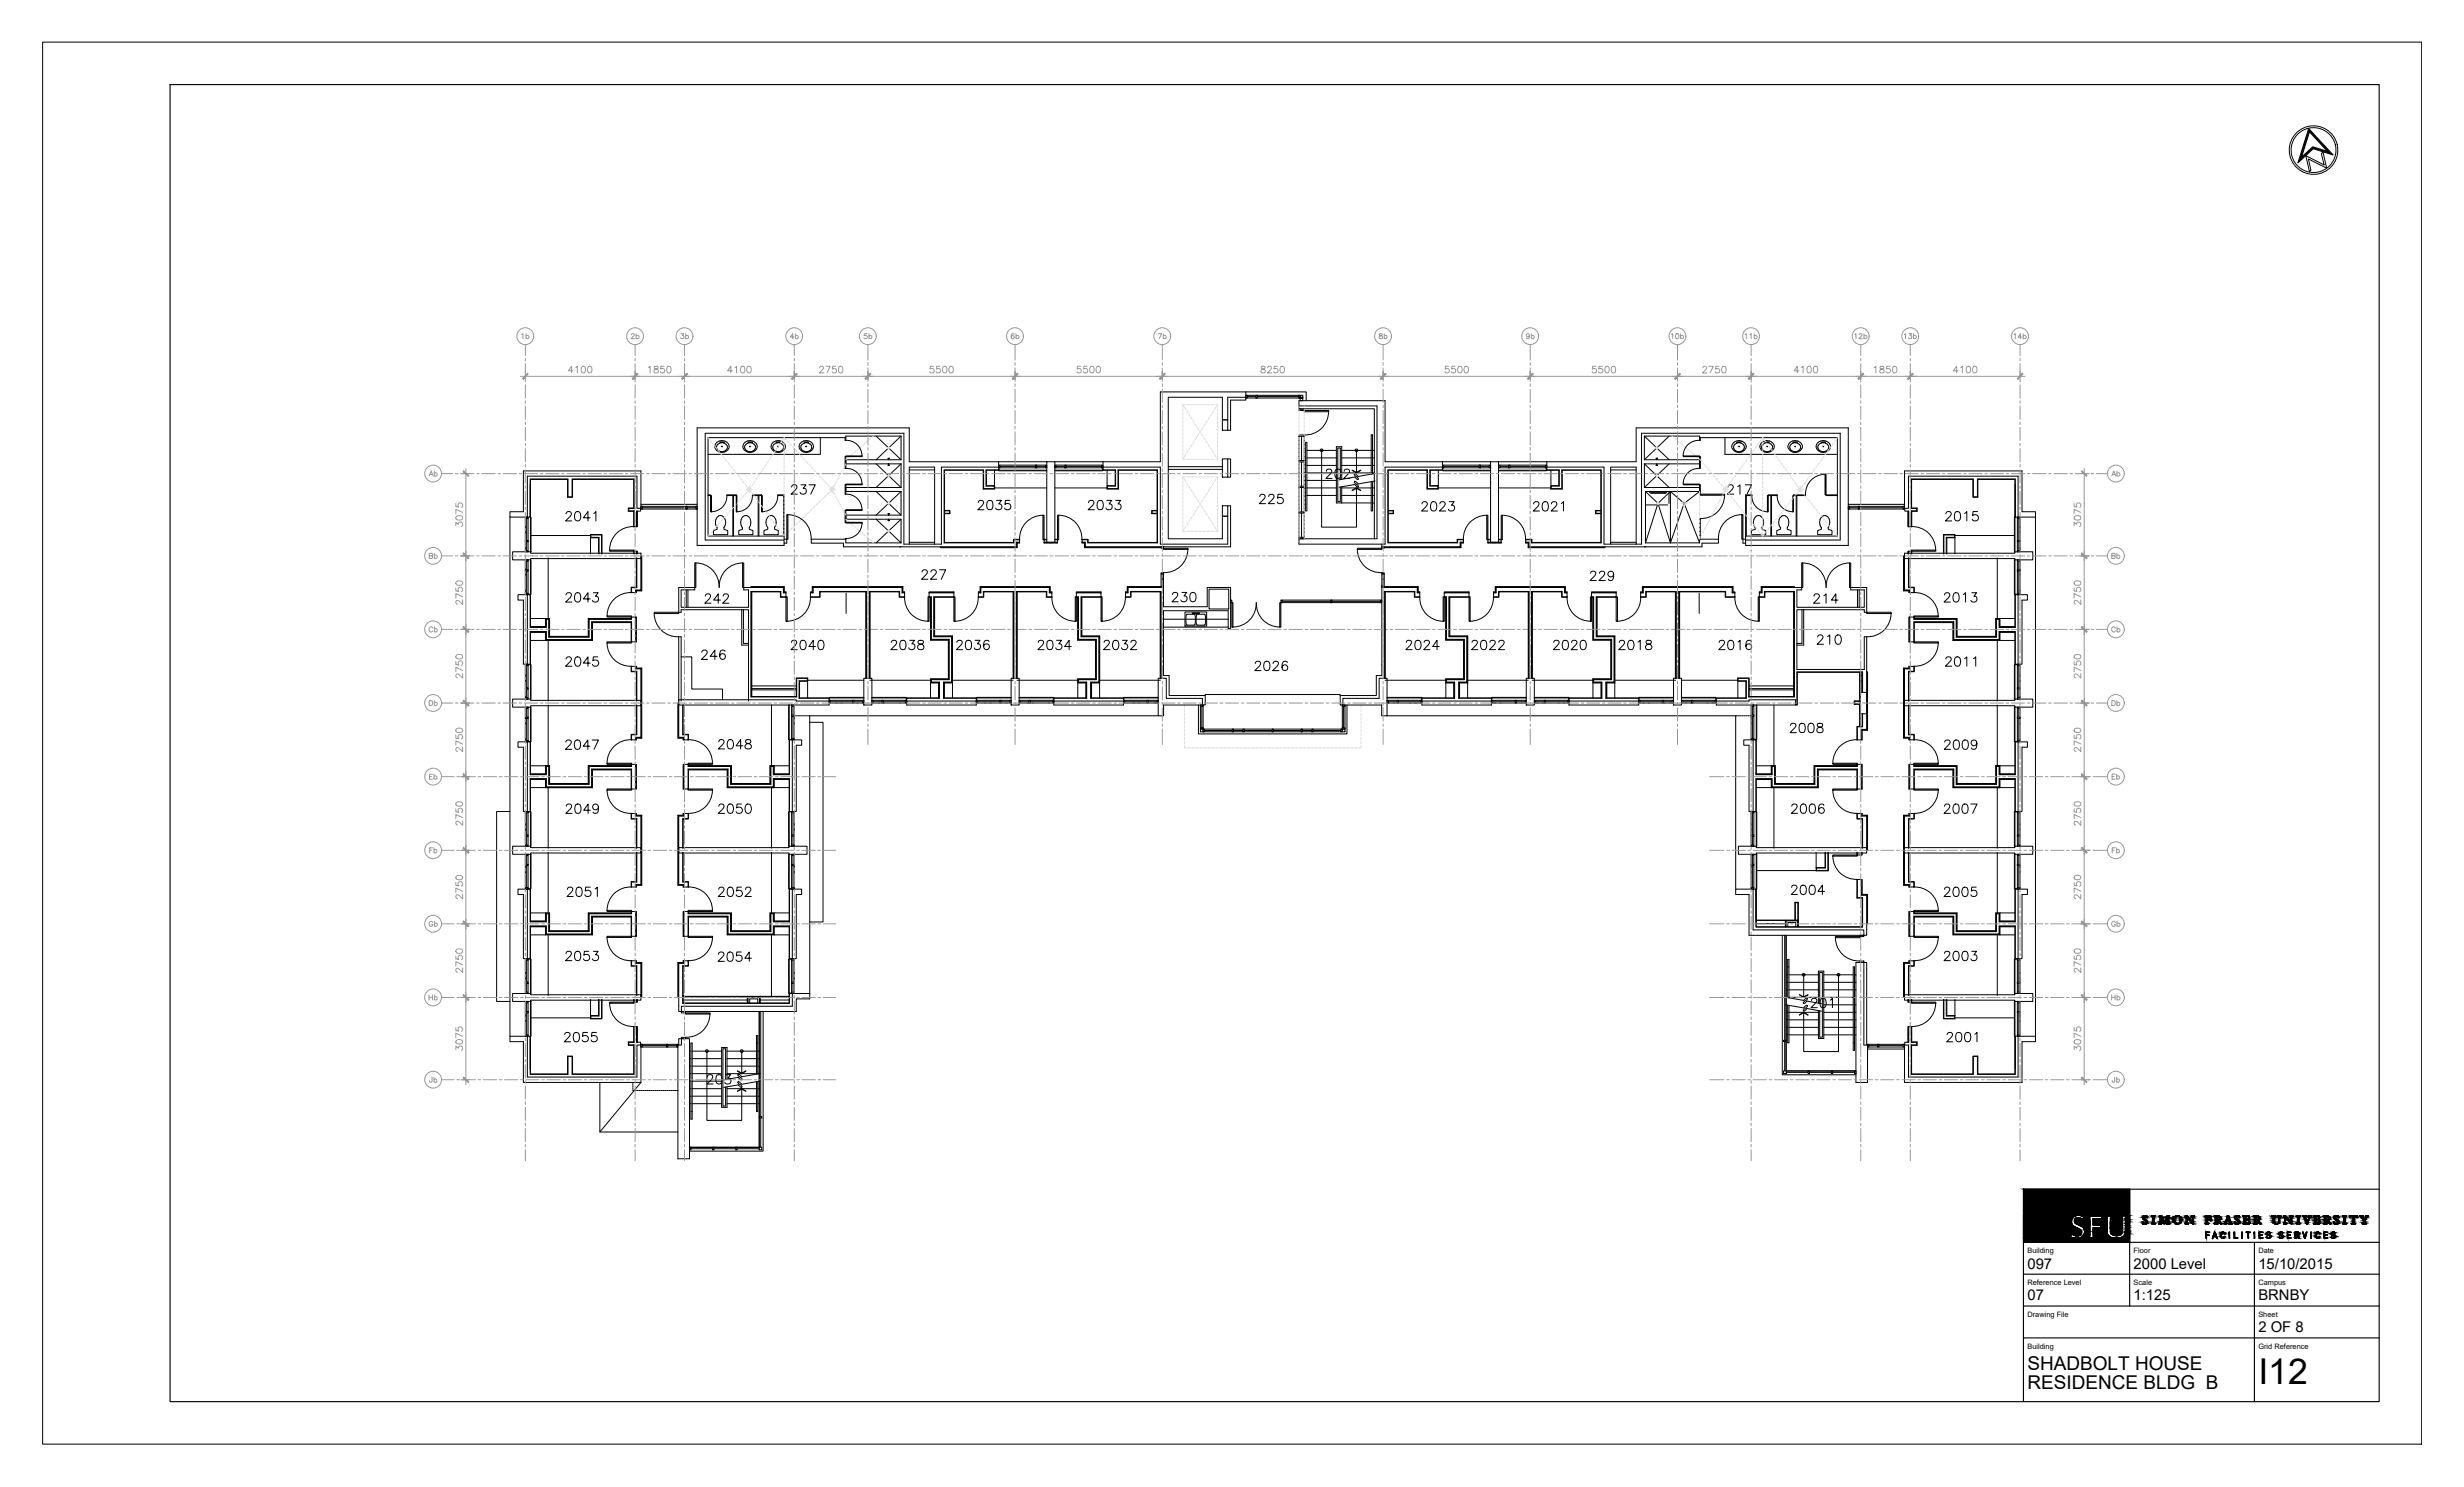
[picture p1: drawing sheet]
<svg xmlns="http://www.w3.org/2000/svg" width="737mm" height="444mm" viewBox="0 0 737 444" stroke-linecap="round" stroke-linejoin="round" font-family="sans-serif">
<defs><g id="words">
<text font-size="10.6" x="675.1" y="413.7">I12</text>
<g font-size="5.7">
<text x="606.1" y="409.5">SHADBOLT HOUSE</text>
<text x="606.1" y="415.1">RESIDENCE BLDG B</text>
</g>
<g font-size="4.4">
<text x="606.1" y="379.2">097</text>
<text x="637.8" y="379.2">2000 Level</text>
<text x="675.1" y="379.2">15/10/2015</text>
<text x="606.1" y="388.7">07</text>
<text x="637.8" y="388.7">1:125</text>
<text x="675.1" y="388.7">BRNBY</text>
<text x="675.1" y="398.1">2 OF 8</text>
</g>
<g font-size="2.2">
<text x="606.1" y="374.5">Building</text>
<text x="637.8" y="374.5">Floor</text>
<text x="675.1" y="374.5">Date</text>
<text x="606.1" y="384.1">Reference Level</text>
<text x="637.8" y="384.1">Scale</text>
<text x="675.1" y="384.1">Campus</text>
<text x="606.1" y="393.6">Drawing File</text>
<text x="675.1" y="393.6">Sheet</text>
<text x="606.1" y="403.1">Building</text>
<text x="675.1" y="403.1">Grid Reference</text>
</g>
</g></defs>
<!-- layer: FP097_2 Data|RM$TXT -->
<g fill="none" stroke="#000" stroke-width=".3">
<path d="M169.2 153.6l.6-.7h.5l.4 .3a.88 .88 0 0 1-.3 1.2l-1.3 1.3h1.8M172.2 153a.89 .89 0 0 1 1.3 .5 2.38 2.38 0 0 1-.3 2.1 .95 .95 0 0 1-1.3-.4 2.33 2.33 0 0 1 .3-2.2zM176.4 154.8h-2l1.4-1.9v2.8M177.5 153.5l.6-.6v2.8M236.6 145.6l.2-.4a.87 .87 0 0 1 1.5 .3l-.5 .9-1.3 1.3h1.9M239.4 144.9h1.5l-.8 1.1a.94 .94 0 0 1 .9 1.3 .94 .94 0 0 1-1.6 .3l-.2-.4M241.9 144.9h1.8l-1.3 2.8M292.4 150.3l.2-.4a.89 .89 0 0 1 1.2-.2l.1 .2a.88 .88 0 0 1-.2 1.2l-1.4 1.3h1.9M295.4 149.7a.89 .89 0 0 1 1.3 .4 2.38 2.38 0 0 1-.2 2.1 .95 .95 0 0 1-1.4-.3 2.33 2.33 0 0 1 .3-2.2zM297.9 149.6h1.5l-.8 1a.94 .94 0 0 1 .8 1.3 .94 .94 0 0 1-1.5 .3l-.3-.3M301.9 149.6h-1.3l-.2 1.2a.99 .99 0 0 1 1.5 0 .99 .99 0 0 1-.1 1.4 .99 .99 0 0 1-1.5-.3M325.4 150.3l.1-.4a.89 .89 0 0 1 1.3-.2l.1 .2a.88 .88 0 0 1-.3 1.2l-1.3 1.3h1.9"/>
<path d="M328.4 149.7a.89 .89 0 0 1 1.3 .4 2.38 2.38 0 0 1-.3 2.1 .95 .95 0 0 1-1.3-.3 2.33 2.33 0 0 1 .3-2.2zM330.9 149.6h1.5l-.8 1a.94 .94 0 0 1 .8 1.3 .94 .94 0 0 1-1.5 .3l-.3-.3M333.5 149.6h1.5l-.8 1a.94 .94 0 0 1 .9 1.3 .94 .94 0 0 1-1.6 .3l-.2-.3M376.6 148.4l.3-.5a.88 .88 0 0 1 1.3 .4l-.4 .9-1.3 1.4h1.8M379.3 148.4l.2-.5a.88 .88 0 0 1 1.4 .4l-.5 .9-1.3 1.4h1.9M383.4 147.8h-1.3l-.2 1.1a.99 .99 0 0 1 1.5 0 .99 .99 0 0 1-.1 1.5 .99 .99 0 0 1-1.5-.4M396.5 140.9l.1-.4a.89 .89 0 0 1 1.5 .2l-.4 1-1.3 1.3h1.8M399.4 140.3a.95 .95 0 0 1 1.4 .4 2.45 2.45 0 0 1-.3 2.2 .93 .93 0 0 1-1.3-.4 2.38 2.38 0 0 1 .2-2.2zM401.8 140.9l.2-.4a.89 .89 0 0 1 1.4 .2l-.4 1-1.3 1.3h1.9M425.1 150.6l.1-.4 .4-.2h.6l.5 .5-.4 .9-1.3 1.4h1.8M428 150.1a.93 .93 0 0 1 1.4 .4 1.79 1.79 0 0 1-.7 2.3h-.3a1.49 1.49 0 0 1-.6-2.3zM430.4 150.6l.2-.4 .4-.2h.5l.6 .5-.5 .9-1.3 1.4h1.9"/>
<path d="M433.2 150h1.5l-.8 1a.94 .94 0 0 1 .9 1.3 .94 .94 0 0 1-1.6 .3l-.2-.4M458.5 150.6l.1-.4a.87 .87 0 0 1 1.5 .3l-.4 .9-1.4 1.4h1.9M461.4 150.1a.89 .89 0 0 1 1.3 .4 2.38 2.38 0 0 1-.2 2.1 .95 .95 0 0 1-1.4-.4 2.29 2.29 0 0 1 .3-2.1zM463.8 150.6l.1-.4a.87 .87 0 0 1 1.5 .3l-.4 .9-1.3 1.4h1.8M466.8 150.5l.6-.5v2.8M516.6 145.6l.2-.6a.88 .88 0 0 1 1.4 .5l-.5 .9-1.3 1.3h1.9M519.5 145.5l.6-.6v2.8M521.8 144.9h1.8l-1.3 2.8M581.7 153.6l.1-.4a.89 .89 0 0 1 1.3-.2l.2 .5-.1 .5-1.6 1.7h1.8M584.6 153a.93 .93 0 0 1 1.4 .5 1.79 1.79 0 0 1-.7 2.2h-.3a1.46 1.46 0 0 1-.6-2.2zM587.3 153.5l.7-.6v2.8M591.2 152.9h-1.4l-.1 1.2a.99 .99 0 0 1 1.5 0 .99 .99 0 0 1-.2 1.5 .99 .99 0 0 1-1.4-.4"/>
<path d="M169.2 177.9l.6-.7 .9 .2a.93 .93 0 0 1-.3 1.3l-1.3 1.3h1.8M172.2 177.3a.89 .89 0 0 1 1.3 .4 2.38 2.38 0 0 1-.3 2.1 .95 .95 0 0 1-1.3-.3 2.33 2.33 0 0 1 .3-2.2zM176.4 179h-2l1.4-1.8v2.8M177.4 177.2h1.4l-.8 1a.93 .93 0 0 1 .9 1.3 .93 .93 0 0 1-1.5 .3l-.3-.3M210.9 178.2l.1-.4 .4-.3 .9 .3a.93 .93 0 0 1-.3 1.2l-1.3 1.3h1.9M215.4 179.4h-2l1.3-1.9v2.8M216.2 178.2l.1-.4 .4-.3 .9 .3a.93 .93 0 0 1-.2 1.2l-1.4 1.3h1.9M275.6 171l.6-.7h.5l.4 .3a.85 .85 0 0 1-.3 1.2l-1.3 1.4h1.9M278.3 171l.5-.7h.6l.4 .3a.85 .85 0 0 1-.3 1.2l-1.3 1.4h1.8M280.8 170.3h1.9l-1.3 2.9M350.5 177.7l.5-.6 1 .2a.87 .87 0 0 1-.3 1.2l-1.3 1.4h1.8M353.3 177.1h1.5l-.9 1.1a.93 .93 0 0 1 .9 1.2 .93 .93 0 0 1-1.5 .4l-.3-.5"/>
<path d="M356.1 177.2a.92 .92 0 0 1 1.3 .4 2.49 2.49 0 0 1-.2 2.2 .93 .93 0 0 1-1.4-.5 2.23 2.23 0 0 1 .3-2.1zM475.5 171.4l.5-.7 .9 .3a.88 .88 0 0 1-.2 1.2l-1.4 1.3h1.9M478.2 171.4l.5-.7 .9 .3a.88 .88 0 0 1-.3 1.2l-1.3 1.3h1.9M482.4 171.7a.87 .87 0 0 1-1.2 .7 .87 .87 0 0 1-.3-1.4 .87 .87 0 0 1 1.4 .1 2.7 2.7 0 0 1-.3 2.3 .79 .79 0 0 1-1.2-.3M542.3 178.2l.2-.6a.96 .96 0 0 1 1.3 .2v.8l-1.6 1.7h1.8M545.2 178.1l.7-.6v2.8M549.5 179.4h-2l1.3-1.9v2.8M581.3 177.9l.1-.5 .4-.2 1 .2a.93 .93 0 0 1-.3 1.3l-1.3 1.3h1.9M584.2 177.3a.88 .88 0 0 1 1.4 .4 2.38 2.38 0 0 1-.3 2.1 .9 .9 0 0 1-1.3-.3 2.17 2.17 0 0 1 .2-2.2zM586.9 177.7l.7-.5v2.8M589.4 177.2h1.5l-.8 1a.94 .94 0 0 1 .7 1.5 .94 .94 0 0 1-1.6-.2M169.2 197l.6-.6 .9 .2a.87 .87 0 0 1-.3 1.2l-1.3 1.4h1.9"/>
<path d="M172.2 196.5a.9 .9 0 0 1 1.3 .4 1.43 1.43 0 0 1-.9 2.3 1.77 1.77 0 0 1-.4-2.7zM176.4 198.2h-2l1.4-1.8v2.8M178.7 196.4h-1.3l-.2 1.1a1 1 0 0 1 1.6 .1 1 1 0 0 1-.3 1.5 1 1 0 0 1-1.4-.5M209.8 195l.6-.7 .9 .3a.88 .88 0 0 1-.3 1.2l-1.3 1.3h1.8M214.4 196.2h-2.1l1.4-1.9v2.8M216.7 194.7a.79 .79 0 0 0-.7-.4 .79 .79 0 0 0-.7 .5 1.6 1.6 0 0 0 .6 2.3 .88 .88 0 0 0 1-.8 .88 .88 0 0 0-.8-.9 .88 .88 0 0 0-1 .8M236.6 192l.5-.6 .9 .3a.88 .88 0 0 1-.2 1.1l-1.3 1.4h1.8M239.5 191.5a.9 .9 0 0 1 1.3 .4 1.43 1.43 0 0 1-.9 2.3 1.57 1.57 0 0 1-.6-2.3zM243.8 193.3h-2l1.3-1.9v2.8M244.9 191.5a.9 .9 0 0 1 1.3 .4 1.43 1.43 0 0 1-1 2.3 1.57 1.57 0 0 1-.6-2.3zM266.4 192l.6-.6 .9 .3a.88 .88 0 0 1-.2 1.1l-1.4 1.4h1.9M269.4 191.5a.92 .92 0 0 1 1.3 .4 2.49 2.49 0 0 1-.2 2.2 .93 .93 0 0 1-1.4-.5 2.23 2.23 0 0 1 .3-2.1z"/>
<path d="M271.9 191.4h1.5l-.8 1.1a.94 .94 0 0 1 .8 1.4 .94 .94 0 0 1-1.6 0l-.1-.3M274.6 191.5l-.2 .5 .5 .5a1 1 0 0 1 1.1 .4 1 1 0 0 1-.1 1.2 1.14 1.14 0 0 1-1.6-.5 1.4 1.4 0 0 1 1.6-1.3l.2-.5a1.04 1.04 0 0 0-1.5-.3zM286 192l.2-.3a.89 .89 0 0 1 1.5 .2l-.2 .6-1.6 1.7h1.9M289 191.5a.95 .95 0 0 1 1.3 .4 2.49 2.49 0 0 1-.2 2.2 .93 .93 0 0 1-1.4-.5 2.38 2.38 0 0 1 .3-2.1zM291.5 191.4h1.5l-.8 1.1a.94 .94 0 0 1 .8 1.4 .94 .94 0 0 1-1.6 0l-.1-.3M295.7 191.8a.83 .83 0 0 0-.8-.4 .83 .83 0 0 0-.7 .5 1.65 1.65 0 0 0 .7 2.3 .88 .88 0 0 0 .9-.8 .88 .88 0 0 0-.8-1 .88 .88 0 0 0-1 .9M310.4 192l.1-.3a.89 .89 0 0 1 1.5 .2l-.4 .9-1.3 1.4h1.8M313.3 191.5a.95 .95 0 0 1 1.4 .4 2.49 2.49 0 0 1-.3 2.2 .93 .93 0 0 1-1.3-.5 2.38 2.38 0 0 1 .2-2.1zM315.8 191.4h1.5l-.8 1.1a.94 .94 0 0 1 .8 1.4 .94 .94 0 0 1-1.6 0l-.1-.3M320.3 193.3h-2l1.3-1.9v2.8M330.1 192l.5-.6 .9 .3a.88 .88 0 0 1-.2 1.1l-1.4 1.4h1.9M333 191.5a.9 .9 0 0 1 1.3 .4 1.43 1.43 0 0 1-.9 2.3 1.77 1.77 0 0 1-.4-2.7z"/>
<path d="M335.5 191.4h1.5l-.8 1.1a.94 .94 0 0 1 .8 1.3 .94 .94 0 0 1-1.6 .1l-.2-.3M338.1 192l.5-.6 .9 .3a.88 .88 0 0 1-.2 1.1l-1.4 1.4h1.9M375.2 198.3l.6-.6 .9 .2a.93 .93 0 0 1-.2 1.3l-1.4 1.3h1.9M378.2 197.8a.9 .9 0 0 1 1.3 .4 2.45 2.45 0 0 1-.2 2.1 .93 .93 0 0 1-1.4-.4 2.23 2.23 0 0 1 .3-2.1zM380.6 198.3l.5-.6 1 .2a.93 .93 0 0 1-.3 1.3l-1.4 1.3h1.9M384.9 198a.79 .79 0 0 0-.8-.3 .79 .79 0 0 0-.7 .5 1.6 1.6 0 0 0 .6 2.3 .87 .87 0 0 0 1-.8 .87 .87 0 0 0-.8-1 .87 .87 0 0 0-1 .8M420.4 192l.5-.6h.6l.5 .5-.4 .9-1.3 1.4h1.8M423.3 191.5a.95 .95 0 0 1 1.4 .4 1.85 1.85 0 0 1-.7 2.3h-.2a1.54 1.54 0 0 1-.7-2.3zM425.7 192l.6-.6h.5l.6 .5-.5 .9-1.3 1.4h1.9M430.3 193.3h-2l1.3-1.9v2.8M440.1 192v-.1a.87 .87 0 0 1 .8-.5 .87 .87 0 0 1 .8 .5l-.4 .9-1.4 1.4h1.9M443 191.5a.92 .92 0 0 1 1.3 .4 2.49 2.49 0 0 1-.2 2.2 .93 .93 0 0 1-1.4-.5 2.23 2.23 0 0 1 .3-2.1z"/>
<path d="M445.4 192v-.1a.87 .87 0 0 1 .8-.5 .87 .87 0 0 1 .8 .5l-.4 .9-1.3 1.4h1.8M448.1 192v-.1a.87 .87 0 0 1 .8-.5 .87 .87 0 0 1 .8 .5l-.4 .9-1.4 1.4h1.9M464.5 192l.2-.5a.96 .96 0 0 1 1.3 .2 .85 .85 0 0 1-.3 1.1l-1.3 1.4h1.8M467.4 191.5a.95 .95 0 0 1 1.4 .4 1.85 1.85 0 0 1-.7 2.3h-.3a1.54 1.54 0 0 1-.7-2.3zM469.8 192l.3-.5a.96 .96 0 0 1 1.2 .2 .85 .85 0 0 1-.3 1.1l-1.3 1.4h1.9M472.7 191.5a.95 .95 0 0 1 1.4 .4 1.85 1.85 0 0 1-.7 2.3h-.2a1.54 1.54 0 0 1-.7-2.3zM484.1 192l.5-.6 .9 .3a.88 .88 0 0 1-.2 1.1l-1.4 1.4h1.9M487 191.5a.9 .9 0 0 1 1.3 .4 1.43 1.43 0 0 1-.9 2.3 1.77 1.77 0 0 1-.4-2.7zM489.7 191.9l.6-.5v2.8M492.2 191.5a.58 .58 0 0 0 .3 1 1 1 0 0 1 1.1 .4 1 1 0 0 1-.1 1.2 1.14 1.14 0 0 1-1.6-.5 1.4 1.4 0 0 1 1.6-1.3l.1-.5a1.04 1.04 0 0 0-1.4-.3zM513.9 192l.2-.3a.94 .94 0 0 1 1.3 0 .88 .88 0 0 1-.2 1.1l-1.4 1.4h1.9M516.9 191.5a.92 .92 0 0 1 1.3 .4 2.49 2.49 0 0 1-.3 2.2 .93 .93 0 0 1-1.3-.5 2.23 2.23 0 0 1 .3-2.1z"/>
<path d="M519.6 191.9l.6-.5v2.8M523.5 191.8a.82 .82 0 0 0-.7-.4 .82 .82 0 0 0-.7 .5 1.65 1.65 0 0 0 .6 2.3 .88 .88 0 0 0 1-.8 .88 .88 0 0 0-.8-1 .88 .88 0 0 0-1 .9M543.4 190.4l.5-.6 .9 .2a.87 .87 0 0 1-.2 1.2l-1.4 1.4h1.9M546.3 190.3l.7-.5v2.8M549 189.9a.9 .9 0 0 1 1.3 .4 1.43 1.43 0 0 1-.9 2.3 1.76 1.76 0 0 1-.4-2.7zM581.7 197l.1-.4a.89 .89 0 0 1 1.5 .3l-.1 .5-1.6 1.8h1.8M584.6 196.5a.95 .95 0 0 1 1.4 .4 1.85 1.85 0 0 1-.7 2.3h-.3a1.54 1.54 0 0 1-.6-2.3zM587.3 196.9l.7-.5v2.8M590 196.9l.6-.5v2.8M535.3 216.8l.1-.3a.89 .89 0 0 1 1.5 .2l-.2 .6-1.6 1.7h1.9M538.2 216.3a.95 .95 0 0 1 1.3 .4 2.49 2.49 0 0 1-.2 2.2 .93 .93 0 0 1-1.4-.4 2.38 2.38 0 0 1 .3-2.2zM540.9 216.3a.95 .95 0 0 1 1.3 .4 2.49 2.49 0 0 1-.2 2.2 .93 .93 0 0 1-1.4-.4 2.38 2.38 0 0 1 .3-2.2z"/>
<path d="M543.4 216.3a.57 .57 0 0 0 .3 1 1 1 0 0 1 1.1 .4 1 1 0 0 1-.1 1.2 1.14 1.14 0 0 1-1.6-.4 1.06 1.06 0 0 1 1.3-1.2 .57 .57 0 0 0 .3-1zM169.2 221.8l.1-.3a.89 .89 0 0 1 1.5 .2l-.4 .9-1.4 1.4h1.9M172.1 221.3a.95 .95 0 0 1 1.3 .4 2.49 2.49 0 0 1-.2 2.2 .93 .93 0 0 1-1.4-.5 2.38 2.38 0 0 1 .3-2.1zM176.4 223.1h-2l1.3-1.9v2.8M177 221.2h1.9l-1.3 2.8M214.9 221.8l.5-.7h.5l.4 .3a.88 .88 0 0 1-.2 1.2l-1.4 1.3h1.9M217.8 221.2a.88 .88 0 0 1 1.3 .4 1.3 1.3 0 0 1 .2 1.6 1.3 1.3 0 0 1-1.5 .5 2.07 2.07 0 0 1 0-2.5zM222.1 222.9h-2.1l1.4-1.8v2.8M223 221.2a.57 .57 0 0 0 .3 .9 1.05 1.05 0 0 1 1 .4 1.05 1.05 0 0 1 .2 1.1l-1.1 .3a.79 .79 0 0 1-.7-.9 .79 .79 0 0 1 .8-.7l.6-.2a.57 .57 0 0 0 .2-.9zM581.4 221.8l.1-.3a.89 .89 0 0 1 1.5 .2l-.2 .6-1.6 1.7h1.9M584.3 221.3a.95 .95 0 0 1 1.3 .4 2.49 2.49 0 0 1-.2 2.2 .93 .93 0 0 1-1.4-.5 2.38 2.38 0 0 1 .3-2.1zM587 221.3a.95 .95 0 0 1 1.3 .4 2.49 2.49 0 0 1-.2 2.2 .93 .93 0 0 1-1.4-.5 2.38 2.38 0 0 1 .3-2.1z"/>
<path d="M591 222.1a.87 .87 0 0 1-1.2 .7 .87 .87 0 0 1-.4-1.3 .87 .87 0 0 1 1.4 .1 1.98 1.98 0 0 1-.6 2.4l-.7-.1-.1-.3M169.3 241l.1-.4a.87 .87 0 0 1 1.5 .3l-.4 .9-1.3 1.3h1.8M172.2 240.5a.93 .93 0 0 1 1.4 .4 2.38 2.38 0 0 1-.3 2.1 .95 .95 0 0 1-1.3-.4 2.45 2.45 0 0 1 .2-2.1zM176.5 242.2h-2l1.3-1.9v2.8M178.9 241.3a.87 .87 0 0 1-1.2 .7 .87 .87 0 0 1-.3-1.3 .87 .87 0 0 1 1.4 .1 1.91 1.91 0 0 1-.7 2.3l-.7-.1-.1-.2M214.9 241l.1-.4 .4-.3 .9 .3a.93 .93 0 0 1-.2 1.2l-1.4 1.3h1.9M217.8 240.5a.88 .88 0 0 1 1.3 .4 1.3 1.3 0 0 1 .2 1.5 1.3 1.3 0 0 1-1.5 .6 2.07 2.07 0 0 1 0-2.5zM221.7 240.3h-1.4l-.1 1.2a1 1 0 0 1 1.5 .1 1 1 0 0 1-.2 1.4 1 1 0 0 1-1.5-.4M223.1 240.5a.88 .88 0 0 1 1.4 .4 1.3 1.3 0 0 1 .1 1.5 1.3 1.3 0 0 1-1.5 .6 2.07 2.07 0 0 1 0-2.5zM535.6 241l.2-.4a.94 .94 0 0 1 1.3 0 .93 .93 0 0 1-.2 1.2l-1.4 1.3h1.9M538.6 240.5a.89 .89 0 0 1 1.3 .4 2.38 2.38 0 0 1-.2 2.1 .95 .95 0 0 1-1.4-.4 2.29 2.29 0 0 1 .3-2.1zM541.3 240.5a.89 .89 0 0 1 1.3 .4 2.38 2.38 0 0 1-.3 2.1 .95 .95 0 0 1-1.3-.4 2.29 2.29 0 0 1 .3-2.1z"/>
<path d="M545.3 240.8a.79 .79 0 0 0-1.2-.3 1.65 1.65 0 0 0 .3 2.6 .87 .87 0 0 0 1-.8 .87 .87 0 0 0-.8-.9 .87 .87 0 0 0-1 .8M581.3 241l.1-.4 .4-.3 1 .3a.93 .93 0 0 1-.3 1.2l-1.3 1.3h1.9M584.2 240.5a.88 .88 0 0 1 1.4 .4 2.38 2.38 0 0 1-.3 2.1 .9 .9 0 0 1-1.3-.4 2.14 2.14 0 0 1 .2-2.1zM586.9 240.5a.88 .88 0 0 1 1.3 .4 2.38 2.38 0 0 1-.2 2.1 .9 .9 0 0 1-1.3-.4 2.14 2.14 0 0 1 .2-2.1zM589.2 240.3h1.8l-1.3 2.8M169.6 265.9l.3-.6a.96 .96 0 0 1 1.2 .1v.8l-1.6 1.8h1.9M172.6 265.3a.93 .93 0 0 1 1.3 .4 1.79 1.79 0 0 1-.7 2.3h-.2a1.46 1.46 0 0 1-.7-2.3zM176.4 265.2h-1.3l-.1 1.2a.99 .99 0 0 1 1.5 0 .99 .99 0 0 1-.2 1.4 .99 .99 0 0 1-1.5-.3M177.9 265.7l.7-.5v2.8M214.9 265.9l.1-.5 .4-.2 .9 .2a.93 .93 0 0 1-.2 1.3l-1.4 1.3h1.9M217.8 265.3a.88 .88 0 0 1 1.3 .4 1.3 1.3 0 0 1 .2 1.6 1.3 1.3 0 0 1-1.5 .6 2.07 2.07 0 0 1 0-2.6zM221.7 265.2h-1.4l-.1 1.2a1 1 0 0 1 1.5 0 1 1 0 0 1-.2 1.5 1 1 0 0 1-1.5-.4"/>
<path d="M222.9 265.9l.1-.5 .4-.2 .9 .2a.93 .93 0 0 1-.2 1.3l-1.4 1.3h1.9M535.6 265.3l.1-.4 .4-.3h.6l.5 .5-.4 1-1.3 1.3h1.8M538.5 264.7a.93 .93 0 0 1 1.4 .4 1.79 1.79 0 0 1-.7 2.3h-.3a1.46 1.46 0 0 1-.6-2.3zM541.2 264.7a.93 .93 0 0 1 1.3 .4 1.79 1.79 0 0 1-.6 2.3h-.3a1.46 1.46 0 0 1-.7-2.3zM545.5 266.5h-2l1.3-1.9v2.8M581.3 265.9l.1-.5 .4-.2 1 .2a.93 .93 0 0 1-.3 1.3l-1.3 1.3h1.9M584.2 265.3a.88 .88 0 0 1 1.4 .4 2.38 2.38 0 0 1-.3 2.2 .9 .9 0 0 1-1.3-.4 2.14 2.14 0 0 1 .2-2.2zM586.9 265.3a.88 .88 0 0 1 1.3 .4 2.38 2.38 0 0 1-.2 2.2 .9 .9 0 0 1-1.3-.4 2.14 2.14 0 0 1 .2-2.2zM590.8 265.2h-1.4l-.1 1.2a.98 .98 0 0 1 1.5 0 .98 .98 0 0 1-.2 1.5 .98 .98 0 0 1-1.4-.4M169.2 285l.6-.6 .9 .2a.88 .88 0 0 1-.3 1.2l-1.3 1.4h1.8M172.2 284.5a.92 .92 0 0 1 1.3 .4 2.49 2.49 0 0 1-.3 2.1 .93 .93 0 0 1-1.3-.4 2.23 2.23 0 0 1 .3-2.1zM176 284.4h-1.3l-.2 1.2a.99 .99 0 0 1 1.5-.1 .99 .99 0 0 1-.1 1.5 .99 .99 0 0 1-1.5-.4"/>
<path d="M177.4 284.4h1.4l-.8 1a.94 .94 0 0 1 .8 1.4 .94 .94 0 0 1-1.6 .1l-.1-.3M214.8 285.3l.1-.5a.87 .87 0 0 1 1.5 .3l-.4 1-1.3 1.3h1.8M217.7 284.7a.93 .93 0 0 1 1.4 .4 2.38 2.38 0 0 1-.3 2.1 .95 .95 0 0 1-1.3-.3 2.45 2.45 0 0 1 .2-2.2zM221.6 284.6h-1.3l-.2 1.2a.99 .99 0 0 1 1.5-.1 .99 .99 0 0 1-.1 1.5 .99 .99 0 0 1-1.5-.3M224.7 286.4h-2l1.3-1.8v2.8M541.5 299.1l.2-.4a.89 .89 0 0 1 1.2-.2l.2 .5-.1 .5-1.6 1.7h1.9M544.4 298.5a.93 .93 0 0 1 1.4 .5 2.38 2.38 0 0 1-.3 2.1 .95 .95 0 0 1-1.3-.4 2.49 2.49 0 0 1 .2-2.2zM547.1 299l.7-.6v2.8M581.3 285l.5-.6 1 .2a.88 .88 0 0 1-.3 1.2l-1.3 1.4h1.9M584.2 284.5a.9 .9 0 0 1 1.4 .4 2.49 2.49 0 0 1-.3 2.1 .88 .88 0 0 1-1.3-.4 2.08 2.08 0 0 1 .2-2.1zM586.9 284.5a.9 .9 0 0 1 1.3 .4 2.49 2.49 0 0 1-.2 2.1 .88 .88 0 0 1-1.3-.4 2.08 2.08 0 0 1 .2-2.1zM589.4 284.4h1.5l-.8 1a.92 .92 0 0 1 .8 1.4 .92 .92 0 0 1-1.6 .1l-.1-.3"/>
<path d="M168.8 309.3l.3-.5a.9 .9 0 0 1 1.3 .3l-.1 .6-1.6 1.7h1.9M171.7 308.8a.95 .95 0 0 1 1.4 .3 1.85 1.85 0 0 1-.7 2.3h-.2a1.54 1.54 0 0 1-.7-2.3zM175.6 308.6h-1.3l-.1 1.2a.99 .99 0 0 1 1.5 0 .99 .99 0 0 1-.2 1.5 .99 .99 0 0 1-1.5-.4M178.3 308.6h-1.3l-.2 1.2a.99 .99 0 0 1 1.5 0 .99 .99 0 0 1-.2 1.5 .99 .99 0 0 1-1.4-.4M582.1 309.3l.5-.7 1 .3a.88 .88 0 0 1-.3 1.2l-1.3 1.3h1.8M585 308.8a.92 .92 0 0 1 1.4 .3 2.49 2.49 0 0 1-.3 2.2 .93 .93 0 0 1-1.3-.4 2.23 2.23 0 0 1 .2-2.1zM587.7 308.8a.92 .92 0 0 1 1.3 .3 2.49 2.49 0 0 1-.2 2.2 .93 .93 0 0 1-1.4-.4 2.23 2.23 0 0 1 .3-2.1zM590.4 309.1l.6-.5v2.8M211.5 321.9l.1-.4a.87 .87 0 0 1 1.5 .3l-.4 .9-1.4 1.3h1.9M214.4 321.4a.93 .93 0 0 1 1.3 .4 1.41 1.41 0 0 1-.9 2.2 1.51 1.51 0 0 1-.7-2.2zM216.9 321.2h1.5l-.8 1.1a.94 .94 0 0 1 .9 1.3 .94 .94 0 0 1-1.6 .3l-.2-.4"/>
</g>
<!-- layer: FP097_2|AGL -->
<g fill="none" stroke="#000" stroke-width=".3">
<path d="M372.4 118.2h.5v.8h-.5zM372.4 119h16.3M372.4 118.2h16.3M372.9 118.5h2.6M375.5 118.2h.4v.8h-.4zM375.9 118.5h12.4M388.3 118.2h.4v.8h-.4zM388.7 119h.1M388.7 118.2h.8v.8h-.8v.8h.8v-.8h-.8zM389.1 119h.1M389.5 119h.1M298.5 139h.4v.8h-.4z"/>
<path d="M298.9 139h13.6M298.9 139.4h10.6M298.9 139.8h13.6M309.5 139h.4v.8h-.4zM309.9 139.4h2.6M312.5 139h.4v.8h-.4zM315.3 139h.4v.8h-.4zM315.7 139h13.7M315.7 139.4h2.6M315.7 139.8h13.7M318.3 139h.4v.8h-.4zM318.7 139.4h10.7"/>
<path d="M329.4 139h.3v.8h-.3zM388.3 122.3h1.6v.4h-1.6zM388.3 130h1.6v.4h-1.6zM388.3 130.4v30.7h1.6v-.5h-1.6v.5M388.3 137.7h1.6v.4h-1.6zM389.1 130.4v7.3M389.1 138.1v7.2M389.9 130.4v30.7M431.2 139h.4v.8h-.4zM431.6 139h13.6M431.6 139.4h10.6M431.6 139.8h13.6"/>
<path d="M442.2 139h.4v.8h-.4zM442.6 139.4h2.6M445.2 139h.4v.8h-.4zM448 139h.4v.8h-.4zM448.4 139h13.6M448.4 139.4h2.6M448.4 139.8h13.6M451 139h.4v.8h-.4zM451.4 139.4h10.6M462 139h.4v.8h-.4zM157.1 154.6h.8v.4h-.8zM157.1 155v9.6"/>
<path d="M157.4 155v6.6M157.9 155v9.6M191.6 151.4h.4v.8h-.4zM191.6 152.2h16.8M191.6 151.4h16.8M192 151.8h13M205 151.4h.4v.8h-.4zM205.4 151.8h2.6M208 151.4h.4v.8h-.4zM388.3 153h1.6v.4h-1.6zM388.3 145.3h1.6v.4h-1.6zM389.1 145.7v7.3"/>
<path d="M389.1 153.4v7.2M552.5 151.4h.4v.8h-.4zM552.5 152.2h16.8M552.5 151.4h16.8M552.9 151.8h2.6M555.5 151.4h.4v.8h-.4zM555.9 151.8h13M568.9 151.4h.4v.8h-.4zM603.1 154.6h.8v.4h-.8zM603.1 155v9.6M603.5 155v6.6M603.9 155v9.6"/>
<path d="M157.1 164.6h.8v.3h-.8zM157.1 161.6h.8v.3h-.8zM157.1 167.4h.8v.4h-.8zM157.1 177.3h.8v.5h-.8zM157.1 170.4h.8v.3h-.8zM157.1 167.8v9.5M157.4 161.9v2.7M157.4 167.8v2.6M157.4 170.7v6.6M157.9 167.8v9.5M347.1 163.5h.7v.4h-.7zM347.1 171.2h.7v.4h-.7z"/>
<path d="M347.1 171.6v3.6M347.5 171.6v3.6M347.8 171.6v4h-.7v-.4h.7M367.9 179.4h.4v.7h-.4zM382.9 179.4h.4v.7h-.4zM383.3 179.4h29.4M383.3 179.8h14.5M397.8 179.4h.4v.7h-.4zM398.2 179.8h14.5M412.7 179.4h.4v.7h-.4zM413.1 163.5h.7v.4h-.7zM413.1 171.2h.7v.4h-.7z"/>
<path d="M413.1 171.6v4h.7v-.4h-.7M413.5 171.6v3.6M413.8 171.6v3.6M603.1 164.6h.8v.3h-.8zM603.1 161.6h.8v.3h-.8zM603.1 167.4h.8v.4h-.8zM603.1 177.3h.8v.5h-.8zM603.1 170.4h.8v.3h-.8zM603.1 167.8v9.5M603.5 161.9v2.7M603.5 167.8v2.6M603.5 170.7v6.6"/>
<path d="M603.9 167.8v9.5M157.1 198.6h.8v.4h-.8zM157.1 199v9.5M157.4 199v6.6M157.9 199v9.5M382.9 180.1h29.8M603.1 198.6h.8v.4h-.8zM603.1 199v9.5M603.5 199v6.6M603.9 199v9.5M157.1 208.5h.8v.5h-.8zM157.1 205.6h.8v.4h-.8z"/>
<path d="M157.1 211.4h.8v.4h-.8zM157.1 214.3h.8v.5h-.8zM157.1 211.8v9.6M157.4 206v2.5M157.4 211.8v2.5M157.4 214.8v6.6M157.9 211.8v9.6M236.6 210.7h.8v.5h-.8zM236.6 213.8h.8v.4h-.8zM236.6 211.2v9.6M237.1 211.2v2.6M237.1 214.2v6.6"/>
<path d="M237.4 211.2v9.6M247.9 209.4h.3v.8h-.3zM248.2 210.2h9.7M248.2 209.8h6.6M248.2 209.4h9.7M254.8 209.4h.5v.8h-.5zM255.3 209.8h2.6M257.9 209.4h.3v.8h-.3zM260.6 209.4h.5v.8h-.5zM261.1 210.2h9.5M261.1 209.8h2.6M261.1 209.4h9.5"/>
<path d="M263.7 209.4h.3v.8h-.3zM264 209.8h6.6M270.6 209.4h.5v.8h-.5zM291.8 209.4h.5v.8h-.5zM292.3 210.2h9.5M292.3 209.8h6.6M292.3 209.4h9.5M298.9 209.4h.4v.8h-.4zM299.3 209.8h2.5M301.8 209.4h.5v.8h-.5zM304.7 209.4h.4v.8h-.4zM305.1 210.2h9.6"/>
<path d="M305.1 209.8h2.5M305.1 209.4h9.6M307.6 209.4h.5v.8h-.5zM308.1 209.8h6.6M314.7 209.4h.3v.8h-.3zM335.9 209.4h.4v.8h-.4zM336.3 210.2h9.6M336.3 209.8h6.6M336.3 209.4h9.6M342.9 209.4h.4v.8h-.4zM343.3 209.8h2.6M345.9 209.4h.3v.8h-.3z"/>
<path d="M358.9 217.9h.8v.9h-.8zM358.9 217.6h.8v.3h-.8zM358.9 210.7h.8v.5h-.8zM358.9 210.7v7.2M359.3 211.2v6.4M359.7 217.9h.3v.9h-.3zM359.7 218.8h41.6M359.7 210.7v7.2h41.6v-7.2M360 218.4h8.3M368.3 217.9h.5v.9h-.5zM368.8 218.4h2.8M371.6 217.9h.4v.9h-.4z"/>
<path d="M372 218.4h8.3M380.3 217.9h.4v.9h-.4zM380.7 218.4h8.3M389 217.9h.4v.9h-.4zM389.4 218.4h2.8M392.2 217.9h.4v.9h-.4zM392.6 218.4h8.3M400.9 217.9h.4v.9h-.4zM401.3 217.9h.8v.9h-.8zM401.3 217.6h.8v.3h-.8zM401.3 210.7h.8v.5h-.8zM401.7 211.2v6.4"/>
<path d="M402.1 210.7v7.2M414.7 209.4h.4v.8h-.4zM415.1 210.2h9.6M415.1 209.8h2.6M415.1 209.4h9.6M417.7 209.4h.4v.8h-.4zM418.1 209.8h6.6M424.7 209.4h.4v.8h-.4zM445.9 209.4h.4v.8h-.4zM446.3 210.2h9.6M446.3 209.8h6.6M446.3 209.4h9.6"/>
<path d="M452.9 209.4h.4v.8h-.4zM453.3 209.8h2.6M455.9 209.4h.4v.8h-.4zM458.7 209.4h.4v.8h-.4zM459.1 210.2h9.6M459.1 209.8h2.6M459.1 209.4h9.6M461.7 209.4h.4v.8h-.4zM462.1 209.8h6.6M468.7 209.4h.4v.8h-.4zM489.9 209.4h.4v.8h-.4zM490.3 210.2h9.6"/>
<path d="M490.3 209.8h6.6M490.3 209.4h9.6M496.9 209.4h.4v.8h-.4zM497.3 209.8h2.6M499.9 209.4h.4v.8h-.4zM502.7 209.4h.4v.8h-.4zM503.1 210.2h9.6M503.1 209.8h2.6M503.1 209.4h9.6M505.7 209.4h.4v.8h-.4zM506.1 209.8h6.6M512.7 209.4h.4v.8h-.4z"/>
<path d="M523.5 210.7h.8v.5h-.8zM523.5 213.8h.8v.4h-.8zM523.5 211.2v9.6M523.9 211.2v2.6M523.9 214.2v6.6M524.3 211.2v9.6M603.1 208.5h.8v.5h-.8zM603.1 205.6h.8v.4h-.8zM603.1 211.4h.8v.4h-.8zM603.1 214.3h.8v.5h-.8zM603.1 211.8v9.6M603.5 206v2.5"/>
<path d="M603.5 211.8v2.5M603.5 214.8v6.6M603.9 211.8v9.6M157.1 221.4h.8v.4h-.8zM236.6 220.8h.8v.4h-.8zM523.5 220.8h.8v.4h-.8zM603.1 221.4h.8v.4h-.8zM157.1 252.6h.8v.4h-.8zM157.1 242.6h.8v.4h-.8zM157.1 249.6h.8v.4h-.8zM157.1 255.4h.8v.3h-.8zM157.1 258.4h.8v.4h-.8z"/>
<path d="M157.1 243v9.6M157.1 255.7v9.7M157.4 243v6.6M157.4 250v2.6M157.4 255.7v2.7M157.4 258.8v6.6M157.9 243v9.6M157.9 255.7v9.7M236.6 255.4h.8v.3h-.8zM236.6 258.4h.8v.4h-.8zM236.6 252.6h.8v.4h-.8zM236.6 242.6h.8v.4h-.8z"/>
<path d="M236.6 249.6h.8v.4h-.8zM236.6 243v9.6M236.6 255.7v9.7M237.1 243v6.6M237.1 250v2.6M237.1 255.7v2.7M237.1 258.8v6.6M237.4 243v9.6M237.4 255.7v9.7M523.5 255.4h.8v.3h-.8zM523.5 258.4h.8v.4h-.8zM523.5 252.6h.8v.4h-.8z"/>
<path d="M523.5 242.6h.8v.4h-.8zM523.5 249.6h.8v.4h-.8zM523.5 243v9.6M523.5 255.7v9.7M523.9 243v6.6M523.9 250v2.6M523.9 255.7v2.7M523.9 258.8v6.6M524.3 243v9.6M524.3 255.7v9.7M603.1 255.4h.8v.3h-.8zM603.1 258.4h.8v.4h-.8z"/>
<path d="M603.1 252.6h.8v.4h-.8zM603.1 242.6h.8v.4h-.8zM603.1 249.6h.8v.4h-.8zM603.1 243v9.6M603.1 255.7v9.7M603.5 243v6.6M603.5 250v2.6M603.5 255.7v2.7M603.5 258.8v6.6M603.9 243v9.6M603.9 255.7v9.7M157.1 265.4h.8v.4h-.8z"/>
<path d="M236.6 265.4h.8v.4h-.8zM523.5 265.4h.8v.4h-.8zM533.5 279.6v31.4M533.9 279.6v31.4M603.1 265.4h.8v.4h-.8zM157.1 299.4h.8v.4h-.8zM157.1 296.6h.8v.4h-.8zM157.1 286.6h.8v.4h-.8zM157.1 293.6h.8v.4h-.8zM157.1 287v9.6M157.1 299.8v9.6M157.4 287v6.6"/>
<path d="M157.4 294v2.6M157.4 299.8v2.6M157.9 287v9.6M157.9 299.8v9.6M236.6 296.6h.8v.4h-.8zM236.6 286.6h.8v.4h-.8zM236.6 293.6h.8v.4h-.8zM236.6 287v9.6M237.1 287v6.6M237.1 294v2.6M237.4 287v9.6M603.1 299.4h.8v.4h-.8z"/>
<path d="M603.1 296.6h.8v.4h-.8zM603.1 286.6h.8v.4h-.8zM603.1 293.6h.8v.4h-.8zM603.1 287v9.6M603.1 299.8v9.6M603.5 287v6.6M603.5 294v2.6M603.5 299.8v2.6M603.9 287v9.6M603.9 299.8v9.6M157.1 309.4h.8v.4h-.8zM157.1 302.4h.8v.4h-.8z"/>
<path d="M157.4 302.8v6.6M191.6 312.2h.4v.8h-.4zM191.6 312.2h11M191.6 313h11M192 312.6h7.3M199.3 312.2h.3v.8h-.3zM199.6 312.6h2.7M202.3 312.2h.3v.8h-.3zM227 302.4v31.3M227.4 302.4v31.3M533.2 311h.8v.3h-.8zM533.5 311.3v8.8"/>
<path d="M533.9 311.3v8.8M558.3 312.2h.4v.8h-.4zM558.3 312.2h11M558.3 313h11M558.7 312.6h2.6M561.3 312.2h.4v.8h-.4zM561.7 312.6h7.2M568.9 312.2h.4v.8h-.4zM603.1 309.4h.8v.4h-.8zM603.1 302.4h.8v.4h-.8zM603.5 302.8v6.6M226.9 333.7h.8v.5h-.8z"/>
<path d="M227 334.2v8.7M227.4 334.2v8.7M533.2 320.1h.8v.8h-.8zM534 320.6h6.5M534 320.2h6.5M540.5 320.1h.4v.8h-.4zM540.9 320.6h6.6M540.9 320.2h6.6M547.5 320.1h.4v.8h-.4zM547.9 320.6h6.5M547.9 320.2h6.5M554.4 320.1h.4v.8h-.4z"/>
<path d="M554.4 320.3v.4M206.1 342.9h.4v.8h-.4zM206.5 343.4h6.6M206.5 343h6.6M206.5 343.1v.4M213.1 342.9h.3v.8h-.3zM213.4 343.4h6.6M213.4 343h6.6M220 342.9h.4v.8h-.4zM220.4 343.4h6.5M220.4 343h6.5M226.9 342.9h.8v.8h-.8z"/>
</g>
<!-- layer: FP097_2|AWA -->
<g fill="none" stroke="#000" stroke-width=".3">
<path d="M372.4 118.8v.8h-4.5v9h-.9M298.5 139.6v.9h-3.7v4.8h2.4v.8h-3.2v-5.6h-11.8v21.8h20.9v-1h1.7v.8h-1v1.4h-51.7v-1.1h-9.6v-1.2h10.4v1.1h16.5v-7.1h-16.5v-1.2h16.5v-7.1h-16.5v-1.2h16.5v-7h-16.5v-1.3h16.5v-7h-16.5v.4h-41.2v29.4h22.7v1h.8v1.2h-.8M298.7 139.8v.8h-3.9M329.6 139.8v.8h3.9M329.7 139.6v.9h3.8v4.8h-2.5v.8h3.2v-5.6h11.8v21.8h-20.8v-1h-1.7v.8h.9v1.4h22.9M349.3 139.5h16.1M365.4 137.2h1.6v5.4h-1.6zM365.4 125.5h1.6v3.1h-1.6zM367 137.2h.9v5.4h-.9M388.3 121.3v.9h22.5v38.9M431.2 139.6v.9h-3.8v4.8h2.5v.8h-3.2v-5.6h-11.8v21.8h20.8v-1h1.8v.8h-1v1.4h-23.4v-.8M431.3 139.8v.8h-3.9"/>
<path d="M462.3 139.8v.8h3.8M462.4 139.6v.9h3.7v4.8h-2.4v.8h3.2v-5.6h11.8v21.8h-20.9v-1h-1.7v.8h1v1.4h51.7v-1.1h4.9v-1.2h-5.6v1.1h-16.2v-15.4h16.2v-1.2h-16.5v-7h16.5v-1.3h-16.5v-7h16.5v.4h41.2v29.4h-27.5v1h-.8v1.2h.8M158.5 144.8v9.8h-.9M158.5 154.6v-11.4h11.3v5.3h1.2v-5.3h18.6v8.8h-1.6v.7h1.6v4.8M189.4 152v-8.7h-18.2v5.3h-1.5v-5.3h-11.1v21.6M189.4 152.7v4.8h.9M189.4 151.9h-1.6v.9h1.6M190.4 152.8v4.7M190.5 152.8v4.7h-.2M191.5 151.9v.9h-1.2v4.7M271.8 140.5h7.6M282.4 152.6h1.6v1h-1.6"/>
<path d="M282.4 152.7h1.4v.7h-1.4M293.9 140.6v5.6h3.4v-1h-2.4v-4.6M294 140.6h-11.6v21.6h20.6v-1l1.8 .1M298.7 140.6h14.2M315.3 140.6h14.3M333.4 140.6v4.6h-2.5v1h3.4v-5.6M334.2 140.6h11.7v21.6h-20.6v-1l-1.8 .1M345.9 152.6h-1.6v1h1.6M345.9 152.7h-1.5v.7h1.5M349.3 140.3h16.1M365.4 151.2h1.6v3.1h-1.6zM367 151.2h.9v12.3h-21"/>
<path d="M415 152.6h1.6v1h-1.6M415 152.7h1.5v.7h-1.5M426.6 140.6v5.6h3.4v-1h-2.4v-4.6M426.7 140.6h-11.7v21.6h20.6v-1l1.9 .1M431.3 140.6h14.3M448 140.6h14.3M466 140.6v4.6h-2.4v1h3.4v-5.6M466.9 140.6h11.7v21.6h-20.6v-1l-1.9 .1M478.6 152.6h-1.6v1h1.6M478.6 152.7h-1.5v.7h1.5M481.5 140.5h7.6M569.4 151.9v.9h1.2v4.7"/>
<path d="M570.4 152.8v4.7h.2M570.5 152.8v4.7M571.5 152v-8.7h18.3v5.3h1.5v-5.3h11.1v21.6M571.5 151.9h1.6v.9h-1.6M571.5 152.7v4.8h-.9M602.4 144.8v9.8h.9M602.4 154.6v-11.4h-11.3v5.3h-1.2v-5.3h-18.5v8.8h1.6v.7h-1.6v4.8M157.6 177.8h.9v9.8h4.8v-2.5h.7v5.4h12.1v-5.4h12.7v-.6M157.9 177.6h.7v10M158.6 167.4v10.2M178.9 165.6v-4.8h-2.4v-1h3.5v5.8M179.1 165.6v-5h-2.4v-.7h3.1v5.7"/>
<path d="M189.6 165.6v-.8h.7v.8M189.6 164.8l-.2 .8M190.2 166.8v8.7h-1.5l.1 1.6M190.3 164.8h.2v.8M190.4 164.8v.8M191.6 166.2v10.2h-1.6v.7h-1.2v-1.4h1.6v-8.9M191.7 166.2v10.3h-1.6v.6M191.9 166.2v10.4h-1.7v.5h-.2M205.1 176.3v5.2M205.7 176.3v5.2M224.5 176.9h8.8v1.6l1.7-.1M224.5 175.4h9.9v1.5h.6v1.5"/>
<path d="M224.5 175.5h9.8v1.6h.7M224.6 176.9v31.3h13.6M224.7 176.9v31.3M235 178.4h-1.6v-1.6h-8.9v31.5h13.7v-5.5h3.1v.7h-2.4v5.2h9v.9M235 177.2h-.8v-1.6h-11.9v.7h1.5v5.2h-20.2v-5.2h4.1v-.7h-4.8v7.4h.7v-.7h20.2v27.3M242.3 177.2h.8v-1.6h26.6v1.6h.7v1.2h-1.5v-1.6h-9.1v25.9M242.3 177.2v-.3h.5v-1.5h27.1v1.5h.5v.3M242.3 178.4h2.7v-1.6h14.1v25.9M242.3 177.2v1.2M242.3 177.1h.7v-1.6h26.8v1.6h.6M258.8 176.9v25.8M259 176.9v25.8"/>
<path d="M259.1 176.9h-13.9v1.6l-2.9-.1M259.8 176.9h9v1.6l1.6-.1M260 176.9v25.8M260.1 176.9v25.8M271.8 162.7h7.6M271.8 162.1h7.6M277.7 177.2h7.5v1.2h-6.1v11.9h5.4v13.6h-2.4v4.8h9.7v.9M277.7 177.2v-.3h7.5v.3M277.7 178.4l.6 .1v12.7h5.3v11.8h-5.3v1h2.4v4.6M277.7 178.4h.7v12.7h5.4v12.1h-5.4v.7h2.4v4.8h-9.7v.9M277.7 177.1h7.5M277.7 177.2v1.2"/>
<path d="M278.2 178.5v12.9h5.3v11.5h-5.3v1.2h2.4v4.5M279.4 178.5v11.6h5.3v14h-2.4v4.5M285.2 178.4l-5.9 .1v11.7h5.3v13.8h-2.4v4.6M292.5 178.4l1.6 .1v-1.6h8.8v25.8M292.5 177.1h.6v-1.6h20.7v1.6h.7M292.5 177.2v-.3h.5v-1.5h20.9v1.5h.6v.3M303 176.9v25.8M304 176.9v25.8M304 176.9h8.8v1.6l1.7-.1M304.1 176.9v25.8M304.8 162.2h-.8v1.4h-22.8M304.8 162.1v.2h-.7v1.4h-22.9"/>
<path d="M312.1 162.1h.8M312.1 162.2h4M312.1 162.1v.2h4v-.2M312.9 161.3h-.8v.8M312.9 161.2l-.8 .1M315.3 161.3h.8v.8M315.3 162.1h.8M315.3 161.2l.8 .1M321.8 177.2h7.3v1.2h-5.9v11.9h5.3v13.6h-2.4v4.8h9.8v.9M321.8 178.4h.6v12.7h5.3v12.1h-5.3v.7h2.5v4.8h-9.9v.9M321.8 177.2v-.3h7.3v.3M321.8 178.4l.5 .1v12.7h5.3v11.8h-5.3v1h2.4v4.6"/>
<path d="M321.8 177.1h7.3M321.8 177.2v1.2M322.2 178.5v12.9h5.3v11.5h-5.3v1.2h2.4v4.5M323.4 178.5v11.6h5.4v14h-2.5v4.5M323.5 162.2h.8v1.4h22.8M323.5 162.1v.2h.7v1.4h22.9M329.1 178.4l-5.8 .1v11.7h5.3v13.8h-2.4v4.6M346.8 176.9v25.8M347 176.9v25.8M347.1 176.9h-9v1.6l-1.6-.1M347.5 175.5h-10.4v1.6h-.6M347.5 175.4h-10.5v1.5h-.5v.3"/>
<path d="M361.4 176.1h5.9v5.9h-5.9zM413.5 175.5h10.3v1.6h.6M413.5 175.4h10.5v1.5h.4v.3M414 176.9v25.8M414.1 176.9h8.7v1.6l1.6-.1M414.1 176.9v25.8M431.8 178.4h.6v12.7h5.4v12.1h-5.4v.7h2.4v4.8h-9.7v.9M431.8 177.2h7.4v1.2h-6v11.9h5.3v13.6h-2.4v4.8h9.8v.9M431.8 177.2v-.3h7.4v.3M431.8 178.4l.5 .1v12.7h5.3v11.8h-5.3v1h2.4v4.6M431.8 177.1h7.4M431.8 177.2v1.2"/>
<path d="M432.2 178.5v12.9h5.3v11.5h-5.3v1.2h2.4v4.5M433.4 178.5v11.6h5.4v14h-2.5v4.5M437.5 162.2h-.9v1.4h-22.8M437.5 162.1v.2h-.7v1.4h-23M439.2 178.4l-5.9 .1v11.7h5.4v13.8h-2.5v4.6M444.8 162.1h.8M444.8 162.2h4M444.8 162.1v.2h4v-.2M445.6 161.3h-.8v.8M445.6 161.2l-.8 .1M446.5 178.4l1.6 .1v-1.6h8.8v25.8M446.5 177.1h.6v-1.6h20.7v1.6h.7"/>
<path d="M446.5 177.2v-.3h.5v-1.5h21v1.5h.5v.3M448 161.3h.8v.8M448 162.1h.8M448 161.2l.8 .1M456.1 162.2h.8v1.4h22.9M456.1 162.1v.2h.7v1.4h23M457 176.9v25.8M458 176.9v25.8M468.5 178.4l-1.6 .1v-1.6h-8.8v25.8M475.8 177.2h7.4v1.2h-6v11.9h5.3v13.6h-2.4v4.8h9.8v.9M475.8 178.4h.6v12.7h5.4v12.1h-5.4v.7h2.5v4.8h-9.8v.9M475.8 177.2v-.3h7.4v.3"/>
<path d="M475.8 178.4l.5 .1v12.7h5.4v11.8h-5.4v1h2.4v4.6M475.8 177.1h7.4M475.8 177.2v1.2M476.2 178.5v12.9h5.3v11.5h-5.3v1.2h2.4v4.5M477.4 178.5v11.6h5.4v14h-2.4v4.5M481.5 162.7h7.6M481.5 162.1h7.6M483.2 178.4l-5.9 .1v11.7h5.3v13.8h-2.4v4.6M490.5 178.4l1.6 .1v-1.6h8.8l-.1 25.8M490.5 177.2v-.3h.5v-1.5h27.1v1.5h.5v.3M490.5 177.1h.6v-1.6h26.8v1.6h.7M501 176.9v25.8"/>
<path d="M501.9 176.9h13.8v1.6l2.9-.1M502 176.9v25.8M502.1 176.9v25.8M518.6 177.2h-.8v-1.6h-26.6v1.6h-.7v1.2h1.5v-1.6h9.1v25.9M518.6 178.4h-2.7v-1.6h-14v25.9M518.6 177.2v1.2M525.9 177.2h.9v-1.6h11.8v.7h-1.4v5.2h20.1v-5.2h-4v-.7h4.7v7.4h-.7v-.7h-20.1v17.8h20.1v-9.8h.7v27.7h-1.6v3.2h-1.2v-3.9h1.6v-3.9M525.9 178.4h1.6v-1.6h8.9v31.5h-13.6v-5.5h-3.2v.7h2.5v5.2h-9v.9M536.2 176.9v31.3M536.3 176.9v31.3h-13.5M536.4 176.9h-8.8v1.6l-1.7-.1M536.4 175.5h-9.8v1.6h-.7"/>
<path d="M536.4 175.4h-9.9v1.5h-.6v1.5M555.3 176.3v5.2M555.8 176.3v5.2M569 166.2v10.4h1.7v.5h.2M569.2 166.2v10.3h1.6v.6M569.3 166.2v10.2h1.6v.7h1.2v-1.4h-1.6v-8.9M570.5 164.8v.8M570.6 165.6v-.8h.8v.8M570.6 164.8h-.2v.8M570.7 166.8v8.7h1.6l-.2 1.6M571.4 164.8l.1 .8M581 165.6v-5.8h3.4v1h-2.4v4.8"/>
<path d="M581.1 165.6v-5.7h3.2v.7h-2.5v5M602.4 167.4v10.2M603.1 177.6h-.7v10M603.3 177.8h-.9v9.8h-4.8v-2.5h-.7v5.4h-12.1v-5.4h-12.7v-.6M158.6 188.8v9.9h-.7M158.6 198.7v10.3M158.6 188.9h4.6v2.4h13.8v-5.3h11.7l.1 5.9M188.7 186.1h-11.6v5.3h-14v-2.4h-4.5M188.7 184.9h-12.8v5.3h-11.6v-5.3h-1.2v2.4h-4.5M188.8 184.5l-.1 .5h-12.7v5.3h-11.8v-5.3h-1v2.4h-4.6M188.8 199.2l-.1 1.6h1.5v8.8M188.8 184.5h1.2"/>
<path d="M190 184.5v7.4h-1.2v-6h-11.9v5.3h-13.6v-2.4h-4.8v9.8h-.9M190 184.5h.2v7.4h-.2M190 199.2h.2v.5h1.7v21h-1.7v.5h-.2M190.1 199.2v.6h1.6v20.7h-1.6v.7M190.1 184.5v7.4M221.7 182.3v10.5h2.1M222.3 182.3v10h1.5M538.7 182.3v10h-1.5M539.2 182.3v10.5h-2M570.8 199.2v.6h-1.6v20.7h1.6v.7M570.8 184.5v7.4M570.9 184.5v7.4h1.2v-6h12v5.3h13.5v-2.4h4.8v9.8h.9"/>
<path d="M570.9 184.5h-.2v7.4h.2M570.9 199.2h-.2v.5h-1.7v21h1.7v.5h.2M570.9 184.5h1.2M572.1 184.5l.2 .5h12.6v5.3h11.8v-5.3h1v2.4h4.7M572.1 199.2l.2 1.6h-1.6v8.8M572.3 184.9h12.7v5.3h11.6v-5.3h1.3v2.4h4.5M572.3 186.1h11.5v5.3h14.1v-2.4h4.5M602.4 188.8v9.9h.7M602.4 198.7v10.3M602.4 188.9h-4.7v2.4h-13.8v-5.3h-11.6l-.2 5.9M158.6 211.4v10.3M190.2 210.7v8.8h-1.5l.1 1.7"/>
<path d="M190.4 209.6v-8.9h-1.6v-1.5h1.2v.8h1.6v20.4h-1.6v.8h-1.2v-1.6h1.6v-8.9M202.6 210.2v10.5h1.6v.5h.3M202.8 210.2v10.3h1.5v.7M202.9 210.2v10.2h1.6v.8h1.2v-1.6h-1.6v-8.9M202.9 209.6v-19.3h.7v19.3M204.2 210.7v8.8h1.6l-.1 1.7M235.9 210.7v10.4M238 208.2v-5.5h3.5v.9h-2.5v5M238.9 208.6h9v.8M247.9 208.6h10.3M260.6 208.6h10.3M280.8 208.6h-9.9v.8"/>
<path d="M282.1 208.6h9.9v.8M292 208.6h10.3M303.1 202.7v-25.9h-9.1v1.6h-1.5v-1.2h.7v-1.6h20.5v1.6h.8v1.2h-1.6v-1.6h-9.1v25.9M304.7 208.6h10.3M324.9 208.6h-9.9v.8M326.1 208.6h9.9v.8M336 208.6h10.2M347.1 202.7v-25.9h-9.1v1.6h-1.5v-1.2h.7v-1.6h10.6v5.8h13.1v-5.8h7v12.2h-.7v-5.2h-19.4v19.3h1.7v6h10.8v2.8h-.8M413.8 202.7v-25.9h9.2v1.6h1.4v-1.2h-.7v-1.6h-10.6v26.3h-1.7v6h-10.8v2.8h.8M414.7 208.6h10.3M434.8 208.6h-9.8v.8M436.1 208.6h9.9v.8"/>
<path d="M446 208.6h10.3M457.1 202.7v-25.9h-9.1v1.6h-1.5v-1.2h.8v-1.6h20.4v1.6h.8v1.2h-1.5v-1.6h-9.2v25.9M458.7 208.6h10.3M478.9 208.6h-9.9v.8M480.1 208.6h9.9v.8M490 208.6h10.3M502.7 208.6h10.3M522.1 208.6h-9.1v.8M522.9 208.2v-5.5h-3.4v.9h2.4v5M525 210.7v10.4M555.9 201v8.6M555.9 210.4v6.7"/>
<path d="M555.9 209.5h-1.6v1h1.6M556 201v8.6h-1.6v.8h1.6v6.7M556.6 201v6M556.7 213.4v3.7h-1.6l.1 4.1M556.7 207v-6h-19.4v9.7h-.6M556.8 207v-6.2h-19.6v9.8h-.5M558.2 200.8v17.4h-1.6v3M558.3 200.8v17.5h-1.6v2.9h-.3M570.5 209.6v-8.9h1.6v-1.5h-1.2v.8h-1.6v20.4h1.6v.8h1.2v-1.6h-1.6v-8.9M570.7 210.7v8.8h1.6l-.2 1.7M602.4 211.4v10.3M157.6 221.8h.9v9.8h4.8v-2.5h.7v5.4h12.1v-5.4h12.7v-.6"/>
<path d="M157.9 221.7h.7v9.9M158.6 232.8v9.9h-.7M158.6 232.9h4.6v2.4h13.8v-5.3h11.7l.1 5.9M188.7 228.9h-12.8v5.3h-11.6v-5.3h-1.2v2.4h-4.5M188.7 230.1h-11.6v5.4h-14v-2.5h-4.5M188.8 228.5l-.1 .5h-12.7v5.3h-11.8v-5.3h-1v2.5h-4.6M188.8 228.5h1.2M190 228.5v7.4h-1.2v-6h-11.9v5.3h-13.6v-2.4h-4.8v9.8h-.9M190 228.5h.2v7.4h-.2M190.1 228.5v7.4M204.3 228.5v7.4M204.5 228.5v7.4h1.2v-6h11.9v5.3h13.6v-2.4h4.8v9.8h.9"/>
<path d="M204.5 228.5h-.3v7.4h.3M204.5 228.5h1.2M205.7 228.5l.1 .5h12.7v5.3h11.8v-5.3h1v2.5h4.6M205.8 228.9h12.9v5.3h11.5v-5.3h1.2v2.4h4.5M205.8 230.1h11.6v5.4h14v-2.5h4.5M235.9 232.8v9.9h.7M235.9 232.9h-4.6v2.4h-13.8v-5.3h-11.7l-.1 5.9M236.6 221.1h-.7v10.5M236.9 221.2h-.9v10.4h-4.8v-2.5h-.7v5.4h-12.1v-5.4h-12.7v-.6M524.1 221.2h.8v10.4h4.9v-2.5h.7v5.4h12v-5.4h12.7v-.6M524.3 221.1h.7v10.5M525 232.8v9.9h-.7"/>
<path d="M525 232.9h4.6v2.4h13.8v-5.3h11.7l.1 5.9M555.1 228.9h-12.8v5.3h-11.6v-5.3h-1.2v2.4h-4.5M555.1 230.1h-11.5v5.4h-14.1v-2.5h-4.5M555.2 228.5l-.1 .5h-12.7v5.3h-11.8v-5.3h-1v2.5h-4.6M555.2 228.5h1.2M556.4 228.5v7.4h-1.2v-6h-11.9v5.3h-13.5v-2.4h-4.9v9.8h-.8M556.4 228.5h.3v7.4h-.3M556.6 228.5v7.4M570.8 228.5v7.4M570.9 228.5v7.4h1.2v-6h12v5.3h13.5v-2.4h4.8v9.8h.9M570.9 228.5h-.2v7.4h.2M570.9 228.5h1.2"/>
<path d="M572.1 228.5l.2 .5h12.6v5.3h11.8v-5.3h1v2.5h4.7M572.3 228.9h12.7v5.3h11.6v-5.3h1.3v2.4h4.5M572.3 230.1h11.5v5.4h14.1v-2.5h4.5M602.4 232.8v9.9h.7M602.4 232.9h-4.7v2.4h-13.8v-5.3h-11.6l-.2 5.9M603.1 221.7h-.7v9.9M603.3 221.8h-.9v9.8h-4.8v-2.5h-.7v5.4h-12.1v-5.4h-12.7v-.6M158.6 242.7v10.3M158.6 255.4v10.3M188.8 243.2l-.1 1.6h1.5v8.7M190 243.2h.2v.5h1.7v20.9h-1.7v.5h-.2M190.1 243.2v.6h1.6v20.7h-1.6v.6"/>
<path d="M190.2 254.8v8.7h-1.5l.1 1.6M190.4 253.5v-8.8h-1.6v-1.5h1.2v.7h1.6v20.5h-1.6v.7h-1.2v-1.4h1.6v-8.9M204.1 253.5v-8.8h1.6v-1.5h-1.2v.7h-1.6v20.5h1.6v.7h1.2v-1.4h-1.6v-8.9M204.2 254.8v8.7h1.6l-.1 1.6M204.3 243.2v.6h-1.5v20.7h1.5v.6M204.5 243.2h-.3v.5h-1.6v20.9h1.6v.5h.3M205.7 243.2l.1 1.6h-1.6v8.7M235.9 242.7v10.3M235.9 255.4v10.3M525 255.4v21.6h31.7v-8.6h-1.6v-5.5h1.3M525 242.7v10.3M545.6 254.8v4.5h-2.7v1h3.7v-5.5"/>
<path d="M545.7 254.8v4.7h-2.6v.7h3.3v-5.4M555.1 254.8l.1 .8M555.2 254.8v.8h1.2v-.8M555.2 243.2l-.1 1.6h1.6v8.7M556.4 243.2h.3v.5h1.6v10.5M556.6 243.2v.6h1.6v10.4M556.6 254.8v.8M556.7 254.8v.8h-.3M556.8 253.5v-8.8h-1.6v-1.5h1.2v.7h1.6v10.3M570.5 253.5v-8.8h1.6v-1.5h-1.2v.7h-1.6v20.5h1.6v.7h1.2v-1.4h-1.6v-8.9M570.7 254.8v8.7h1.6l-.2 1.6M570.8 243.2v.6h-1.6v20.7h1.6v.6"/>
<path d="M570.9 243.2h-.2v.5h-1.7v20.9h1.7v.5h.2M572.1 243.2l.2 1.6h-1.6v8.7M602.4 242.7v10.3M602.4 255.4v10.3M157.6 265.8h.9v9.8h4.8v-2.5h.7v5.4h12.1v-5.4h12.7v-.6M157.9 265.7h.7v9.9M158.6 276.8v9.9h-.7M158.6 276.9h4.6v2.4h13.8v-5.3h11.7l.1 5.9M188.7 272.9h-12.8v5.3h-11.6v-5.3h-1.2v2.4h-4.5M188.7 274.1h-11.6v5.4h-14v-2.5h-4.5M188.8 272.5l-.1 .5h-12.7v5.4h-11.8v-5.4h-1v2.4h-4.6M188.8 272.5h1.2"/>
<path d="M190 272.5v7.4h-1.2v-6h-11.9v5.3h-13.6v-2.4h-4.8v9.8h-.9M190 272.5h.2v7.4h-.2M190.1 272.5v7.4M204.3 272.5v7.4M204.5 272.5v7.4h1.2v-6h11.9v5.3h13.6v-2.4h4.8v9.8h.9M204.5 272.5h-.3v7.4h.3M204.5 272.5h1.2M205.7 272.5l.1 .5h12.7v5.4h11.8v-5.4h1v2.4h4.6M205.8 274.1h11.6v5.4h14v-2.5h4.5M205.8 272.9h12.9v5.3h11.5v-5.3h1.2v2.4h4.5M235.9 276.8v9.9h.7M235.9 276.9h-4.6v2.4h-13.8v-5.3h-11.7l-.1 5.9"/>
<path d="M236.6 265.7h-.7v9.9M236.9 265.8h-.9v9.8h-4.8v-2.5h-.7v5.4h-12.1v-5.4h-12.7v-.6M524.1 265.8h.8v9.8M525 275.1h8.7v1.9M525 275.1h8.7M525 276.1h8.7M533.7 275.1h3.9v1.9v-7.3h-1v5.4M533.8 277v-1.9h3.7v1.9M533.9 277v-1.7h3.5v1.7M534.5 277v-1.2h2.3v1.2M536.7 275.1v-5.3h.8v5.3M555.2 262.9v5.4h1.6v8.8h-31.9v-11.3"/>
<path d="M556.4 262.9h.3v4.4h1.6v8.9M556.4 262.9v4.7h1.6v12h-.8M556.6 262.9v4.6h1.6v8.7M570.8 272.5v7.4M570.9 272.5v7.4h1.2v-6h12v5.3h13.5v-2.4h4.8v9.8h.9M570.9 272.5h-.2v7.4h.2M570.9 272.5h1.2M572.1 272.5l.2 .5h12.6v5.4h11.8v-5.4h1v2.4h4.7M572.3 272.9h12.7v5.3h11.6v-5.3h1.3v2.4h4.5M572.3 274.1h11.5v5.4h14.1v-2.5h4.5M602.4 276.8v9.9h.7M602.4 276.9h-4.7v2.4h-13.8v-5.3h-11.6l-.2 5.9"/>
<path d="M603.1 265.7h-.7v9.9M603.3 265.8h-.9v9.8h-4.8v-2.5h-.7v5.4h-12.1v-5.4h-12.7v-.6M158.6 299.4v21.6h11.1v-5.3h1.5v5.3h18.2v-8.7M158.6 286.7v10.3M178.9 298.8v4.8h-2.4v1h3.5v-5.8M179.1 298.8v4.9h-2.4v.7h3.1v-5.6M188.8 287.2l-.1 1.6h1.5v8.8M189.4 298.8l.2 .8M189.6 298.8v.8h.7v-.8M190 287.2h.2v.5h1.7v10.5M190.1 287.2v.6h1.6v10.4M190.4 297.6v-8.9h-1.6v-1.5h1.2v.8h1.6v10.2"/>
<path d="M190.4 298.8v.8M190.5 298.8v.8h-.2M204.2 297.8h31.7M204.2 298h19.2M204.2 298.9h19.2M204.3 287.2v.6h-1.5v10.4M204.5 287.2h-.3v.5h-1.6v10.5M205.7 287.2l.1 1.6h-1.6v11h31.7v-2.9h.7M223.4 297.8v2M223.5 299.8v-1.8h3.7v1.8M223.6 299.8v-1.8h3.4v1.8M224.1 299.8v-1.2h2.4v1.2"/>
<path d="M227.2 297.8v2M227.2 298h8.7M227.2 298.9h8.7M235.9 286.7v10.3M236.9 297h-.9v2.9h-31.9v-11.2h1.6v-1.5h-1.2v.8h-1.6v14.4h.8M557.2 287.7h.8v24.7M570.4 298.8v.8h.2M570.5 298.8v.8M570.5 297.6v-8.9h1.6v-1.5h-1.2v.8h-1.6v10.2M570.6 298.8v.8h.8v-.8M570.8 287.2v.6h-1.6v10.4M570.9 287.2h-.2v.5h-1.7v10.5"/>
<path d="M571.5 298.8l-.1 .8M572.1 287.2l.2 1.6h-1.6v8.8M581 298.8v5.8h3.4v-1h-2.4v-4.8M581.1 298.8v5.6h3.2v-.7h-2.5v-4.9M602.4 299.4v21.6h-11.1v-5.3h-1.5v5.3h-18.3v-8.7M602.4 286.7v10.3M157.6 309.8h.9v9.8M189.4 311.5h-1.6v1h1.6M189.6 306.9v4.7h-1.6v.7h1.6v8.9h-18.6v-5.4h-1.2v5.4h-11.3v-11.4M190.3 306.9v4.6h1.2v.9M190.3 306.9h.2v4.6M190.3 306.9h-.9v4.7"/>
<path d="M190.4 306.9v4.6M203.7 310.5h-.8v1.9M570.5 306.9v4.6M570.6 306.9v4.6h-1.2v.9M570.6 306.9h-.2v4.6M570.6 306.9h.9v4.7M571.4 306.9v4.7h1.6v.7h-1.6v8.9h18.5v-5.4h1.2v5.4h11.3v-11.4M571.5 311.5h1.6v1h-1.6M603.3 309.8h-.9v9.8"/>
</g>
<!-- layer: FP097_2|AWAFU -->
<g fill="none" stroke="#000" stroke-width=".3">
<path d="M372.4 117.2h18.1v2.6M372.4 117.2h-25.5v20.8h-31.6M372.4 117.2v1.6h-5.4v6.7h-1.6v-6.7h-16.1v42.3h16.1v-6.8h1.6v8.4h-20.1v-23.1h-17.2v-1.6M298.5 138v1.6h-17.1v23.1h-2v-23.1h-7.6v23.1h-1.6v-33.2h-59.4v31.9h23.6v1.6h-26v-35.1h63.4v10.1h41.1M312.9 138h2.4v24.1h-2.4zM431.2 138v1.6h-17.1v23.1h-25.8v-1.6h23.3v-39.8h-23.3v-1.5h25.8v18.2h31.5M445.6 138h2.4v24.1h-2.4zM448 138h41.1v-10.1h63.4v35.1h-30.7v-1.6h28.3v-31.9h-59.4v33.2h-1.6v-23.1h-7.6v23.1h-2v-23.1h-17.1v-1.6M152.4 154.6v155.2M156.5 140.8h35.1v11.1h-1.2v-9.6h-32.8v12.3h-5.2v-1.6h4.1zM191.6 150.8h16.8M552.5 150.8h16.8"/>
<path d="M569.3 140.8h35.2v12.2h4v1.6h-5.2v-12.3h-32.8v9.6h-1.2zM608.5 154.6v155.2M153.2 164.9h5.4v.5h33v1.6h-33v.4h-5.4zM154.9 177.8h2.7v20.8h-1.1v-19.2h-1.6zM569.3 165.4h33v-.5h5.4v2.5h-5.4v-.4h-33zM603.3 177.8h2.8v1.6h-1.6v19.2h-1.2zM153.2 209h5.4v.4h33v1.6h-33v.4h-5.4zM202.9 209.2h35.1v.4h9.9v1.1h-45zM237.4 214h.5M238.1 214h.4M238.7 214h.4M239.3 214h.3"/>
<path d="M239.9 214h.3M240.5 214h.3M241 214h.4M241.6 214h104.6M242.1 215.9h3.9v59.7h-3.9M242.1 214v84.6h-4.1v3.8h-34.3v-1.6h33.2v-3.8h5.2M258.2 202.7h2.4v8h-2.4zM271.1 209.6h20.7v1.1h-20.7zM302.3 202.7h2.4v8h-2.4zM315 209.6h20.9v1.1h-20.9zM346.2 202.7h2.5v6.1h10.8v1.9h-11.6v3.3h-1.7zM358.3 210.7v8.7h44.4v-8.7"/>
<path d="M401.4 208.8h10.9v-6.1h2.4v11.3h-1.7v-3.3h-11.6zM414.7 214h104.2M425.1 209.6h20.8v1.1h-20.8zM456.3 202.7h2.4v8h-2.4zM469.1 209.6h20.8v1.1h-20.8zM500.3 202.7h2.4v8h-2.4zM513.1 209.6h9.8v-.4h13.8v1.5h-23.6zM519.3 214h-.4v51.8M519.5 214h.4M520.1 214h.4M520.7 214h.4M521.3 214h.4"/>
<path d="M521.9 214h.4M522.5 214h.4M523.1 214h.4M556 207h2v6.4h-2zM569.3 209.4h33v-.4h5.4v2.4h-5.4v-.4h-33zM154.9 221.8h2.7v20.8h-1.1v-19.2h-1.6zM236.9 221.2h2.7v1.6h-1.6v19.8h-1.1zM521.3 221.2h2.8v21.4h-1.2v-19.8h-1.6zM603.3 221.8h2.8v1.6h-1.6v19.2h-1.2zM152.4 242.6h-3.9v56.8h3.9M153.2 253h5.4v.4h33v1.6h-33v.4h-5.4zM202.9 253.4h33v-.4h5.4v2.4h-5.4v-.4h-33z"/>
<path d="M519.7 253h5.3v.4h33v1.6h-33v.4h-5.3zM569.3 253.4h33v-.4h5.4v2.4h-5.4v-.4h-33zM154.9 265.8h2.7v20.8h-1.1v-19.2h-1.6zM236.9 265.8h2.7v1.6h-1.6v19.2h-1.1zM518.9 265.8h5.2v12.2h33.1v1.6h-34.3v-12.2h-4zM532.8 279.6v41.7h22M603.3 265.8h2.8v1.6h-1.6v19.2h-1.2zM153.2 297h5.4v.4h33v1.6h-33v.4h-5.4zM554.8 287.7h2.4v24.7h1.1v11.2h-3.5zM569.3 297.4h33v-.4h5.4v2.4h-5.4v-.4h-33zM152.4 309.8h5.2v12.2h32.8v-9.6h1.2v11.2h-35.1v-12.2h-4.1zM203.7 310.5h2.4v35.9h-3.5v-34h1.1z"/>
<path d="M228.1 302.4v41.7h-22M558.3 313.6h11M569.3 312.4h1.2v9.6h32.8v-12.2h5.2v1.6h-4v12.2h-35.2zM179.3 323.6v14.8h23.3M189.2 325.8v.2h.4M189.2 323.6v.2M189.2 324v.4M189.2 324.6v.4M189.2 325.2v.4M189.8 326h.4M190.4 326h.4M191 326h.3"/>
<path d="M191.6 326h.3M191.6 323.6l-12.3 14.8M192.2 326h.4M192.7 326h.5M193.3 326h.5M193.9 326h.5M194.5 326h.4M195.1 326h.4M195.7 326h.4M196.3 326h.4M196.9 326h.4M197.5 326h.4"/>
<path d="M198.1 326h.4M198.7 326h.4M199.3 326h.4M199.9 326h.4M200.5 326h.4M201.1 326h.4M201.7 326h.4M202.3 326h.3"/>
</g>
<!-- layer: FP097_2|AFLOV -->
<g fill="none" stroke="#dcdcdc" stroke-width=".3">
<path d="M353.6 136.5v.8h.9M353.6 122.2v.8M353.6 123.4v.8M353.6 124.6v.8M353.6 125.7v.8M353.6 126.9v.8M353.6 128.1v.8M353.6 129.3v.8M353.6 130.5v.8M353.6 131.7v.8M353.6 132.9v.8M353.6 134.1v.8"/>
<path d="M353.6 135.3v.8M353.6 121l.3 .4M353.9 136.8l-.3 .5M354.1 121.8l.4 .6M354.5 121h-.9v.8M354.5 135.8l-.4 .7M354.8 122.8l.4 .6M354.8 137.3h.8M354.8 121h.8M355.2 134.8l-.4 .7M355.4 123.8l.4 .6M355.8 133.8l-.4 .7"/>
<path d="M356 137.3h.8M356 121h.8M356 124.8l.4 .6M356.4 132.8l-.4 .7M356.7 125.8l.4 .7M357.1 131.8l-.4 .7M357.2 137.3h.8M357.2 121h.8M357.3 126.8l.4 .6M357.7 130.8l-.4 .7M357.9 127.8l.5 .7M358.4 137.3h.8"/>
<path d="M358.4 121h.8M358.4 129.8l-.5 .7M358.6 128.8l.4 .7M359 128.8l-.4 .7M359.2 129.8l.5 .7M359.6 137.3h.8M359.6 121h.8M359.7 127.8l-.5 .7M359.9 130.8l.4 .7M360.3 126.8l-.4 .6M360.5 131.8l.4 .7M360.8 137.3h.8"/>
<path d="M360.8 121h.8M360.9 125.8l-.4 .7M361.1 132.8l.5 .7M361.6 124.8l-.5 .6M361.8 133.8l.4 .7M362 137.3h.8M362 121h.8M362.2 123.8l-.4 .6M362.4 134.8l.4 .7M362.8 122.8l-.4 .6M363.1 135.8l.4 .7M363.2 121h.8l-.3 .4"/>
<path d="M363.5 121.8l-.4 .6M363.7 136.8l.3 .5M364 136.5v.8h-.8M364 121v.8M364 122.2v.8M364 123.4v.8M364 124.6v.8M364 125.7v.8M364 126.9v.8M364 128.1v.8M364 129.3v.8M364 130.5v.8"/>
<path d="M364 131.7v.8M364 132.9v.8M364 134.1v.8M364 135.3v.8M388.3 121.3v.6M388.3 122.4v.7M388.3 123.5v.8M388.3 124.7v.8M388.3 125.9v.8M388.3 127.1v.8M388.3 128.3v.8M388.3 129.5v.8"/>
<path d="M388.3 130.7v.8M388.3 131.9v.7M388.3 133.1v.8M388.3 134.3v.8M388.3 135.4v.8M388.3 136.6v.8M388.3 137.8v.8M388.3 139v.8M389.9 121.3v.6M389.9 122.4v.7M389.9 123.5v.8M389.9 124.7v.8"/>
<path d="M389.9 125.9v.8M389.9 127.1v.8M389.9 128.3v.8M389.9 129.5v.8M389.9 130.7v.8M389.9 131.9v.7M389.9 133.1v.8M389.9 134.3v.8M389.9 135.4v.8M389.9 136.6v.8M389.9 137.8v.8M389.9 139v.8"/>
<path d="M353.6 158v.8h.9M353.6 143.7v.8M353.6 144.9v.8M353.6 146.1v.8M353.6 147.3v.8M353.6 148.5v.8M353.6 149.7v.8M353.6 150.8v.9M353.6 152.1v.7M353.6 153.3v.7M353.6 154.4v.9M353.6 155.6v.8"/>
<path d="M353.6 156.8v.8M353.6 142.6l.3 .4M353.9 158.4l-.3 .4M354.1 143.3l.4 .7M354.5 142.6h-.9v.7M354.5 157.4l-.4 .6M354.8 144.3l.4 .7M354.8 142.6h.8M354.8 158.8h.8M355.2 156.4l-.4 .6M355.4 145.3l.4 .7M355.8 155.3l-.4 .7"/>
<path d="M356 142.6h.8M356 158.8h.8M356 146.3l.4 .7M356.4 154.4l-.4 .6M356.7 147.3l.4 .7M357.1 153.3l-.4 .7M357.2 142.6h.8M357.2 158.8h.8M357.3 148.3l.4 .7M357.7 152.3l-.4 .7M357.9 149.3l.5 .7M358.4 142.6h.8"/>
<path d="M358.4 158.8h.8M358.4 151.4l-.5 .6M358.6 150.3l.4 .7M359 150.3l-.4 .7M359.2 151.4l.5 .6M359.6 142.6h.8M359.6 158.8h.8M359.7 149.3l-.5 .7M359.9 152.3l.4 .7M360.3 148.3l-.4 .7M360.5 153.3l.4 .7M360.8 142.6h.8"/>
<path d="M360.8 158.8h.8M360.9 147.3l-.4 .7M361.1 154.4l.5 .6M361.6 146.3l-.5 .7M361.8 155.3l.4 .7M362 142.6h.8M362 158.8h.8M362.2 145.3l-.4 .7M362.4 156.4l.4 .6M362.8 144.3l-.4 .7M363.1 157.4l.4 .6M363.2 142.6h.8v.7"/>
<path d="M363.5 143.3l-.4 .7M363.7 158.4l.3 .4h-.8M364 143.7v.8M364 144.9v.8M364 146.1v.8M364 147.3v.8M364 148.5v.8M364 149.7v.8M364 150.8v.9M364 152.1v.7M364 153.3v.7M364 154.4v.9"/>
<path d="M364 155.6v.8M364 156.8v.8M364 158v.8M364 142.6l-.3 .4M388.3 140.2v.8M388.3 141.4v.8M388.3 142.6v.8M388.3 143.8v.8M388.3 145v.8M388.3 146.1v.9M388.3 147.3v.8M388.3 148.6v.7"/>
<path d="M388.3 149.7v.8M388.3 150.9v.8M388.3 152.1v.8M388.3 153.3v.8M388.3 154.5v.8M388.3 155.7v.8M388.3 156.9v.8M388.3 158.1v.7M388.3 159.3v.7M389.9 140.2v.8M389.9 141.4v.8M389.9 142.6v.8"/>
<path d="M389.9 143.8v.8M389.9 145v.8M389.9 146.1v.9M389.9 147.3v.8M389.9 148.6v.7M389.9 149.7v.8M389.9 150.9v.8M389.9 152.1v.8M389.9 153.3v.8M389.9 154.5v.8M389.9 155.7v.8M389.9 156.9v.8"/>
<path d="M389.9 158.1v.7M389.9 159.3v.7M388.3 160.5v.6M389.9 160.5v.6M354.1 210.7v.9M354.1 212v.8M354.1 213.2v.8M354.1 214.4v.8M354.1 215.6v.8M354.1 216.8v.8M354.1 217.9v.9M354.1 219.1v.8"/>
<path d="M406.9 210.7v.9M406.9 212v.8M406.9 213.2v.8M406.9 214.4v.8M406.9 215.6v.8M406.9 216.8v.8M406.9 217.9v.9M406.9 219.1v.8M354.1 222.7v.9h.6M354.1 220.4v.7M354.1 221.5v.8M355 223.6h.9"/>
<path d="M356.2 223.6h.8M357.5 223.6h.7M358.6 223.6h.8M359.8 223.6h.8M361 223.6h.8M362.2 223.6h.8M363.4 223.6h.8M364.6 223.6h.8M365.8 223.6h.8M367 223.6h.7M368.2 223.6h.7M369.4 223.6h.8"/>
<path d="M370.5 223.6h.8M371.7 223.6h.8M372.9 223.6h.8M374.1 223.6h.8M375.3 223.6h.8M376.5 223.6h.8M377.7 223.6h.8M378.9 223.6h.8M380.1 223.6h.8M381.3 223.6h.8M382.4 223.6h.8M383.6 223.6h.8"/>
<path d="M384.8 223.6h.8M386 223.6h.8M387.2 223.6h.8M388.4 223.6h.8M389.6 223.6h.8M390.8 223.6h.8M392 223.6h.8M393.1 223.6h.9M394.3 223.6h.8M395.6 223.6h.7M396.7 223.6h.9M397.9 223.6h.8"/>
<path d="M399.1 223.6h.8M400.3 223.6h.8M401.5 223.6h.8M402.7 223.6h.8M403.9 223.6h.8M405.1 223.6h.7M406.9 222.7v.9h-.6M406.9 220.4v.7M406.9 221.5v.8"/>
</g>
<!-- layer: FP097_2|AFLWD -->
<g fill="none" stroke="#000" stroke-width=".3">
<path d="M245.2 130.8v5h-33.5M515.7 130.8v5h33.6M158.5 154.6h.3v10.3h-.2M297.3 140.6v4.6M297.3 145.9h15.6M298.7 140.6v.1h14.2M315.3 145.9h15.6M329.6 140.6v.1h-14.3M331 140.6v4.6M430 145.9h15.6M430 140.6v4.6M431.3 140.6v.1h14.3"/>
<path d="M448 145.9h15.6M462.3 140.6v.1h-14.3M463.6 140.6v4.6M491.9 150.9h6.7M498.9 146.9v3.6M602.4 154.6h-.2v10.3h.2M158.6 167.4h.2v10.2h-.2M158.8 160.1h17.7M163.9 166.8v18.1M176.5 160.8v4.8M252.9 177.3v6.1M508 177.3v6.1"/>
<path d="M584.4 160.1h17.8M584.4 160.8v4.8M597.1 166.8v18.1M602.4 167.4h-.2v10.2h.2M158.6 198.7h.2v10.3h-.2M158.6 191.4h4.5M158.6 184.9h4.5M163.9 191.4v18.2M203.6 196.4h3.2v9.6h9.2v3.2M347.8 187.5h19.4M347.8 185.1h19.4M597.1 191.4v18.2"/>
<path d="M597.9 191.4h4.5M597.9 184.9h4.5M602.4 198.7h-.2v10.3h.2M158.6 211.4h.2v10.3h-.2M163.9 210.7v18.2M224.6 206.2h13.4M224.6 205.8h13.4M224.6 205h13.4M230.6 210.7v18.2M235.9 210.7h-.1v10.4h.1M241.4 203.6v5M241.5 203.3h16.7"/>
<path d="M247.9 208.6v-.1h10.3v.1M260.1 203.3h18.1M260.6 208.6v-.1h10.3v.1M278.2 204.1v4.5M284.7 203.3h18.2M284.7 204.1v4.5M292 208.6v-.1h10.3v.1M304 203.3h18.2M304.7 208.6v-.1h10.3v.1M322.2 204.1v4.5M328.7 204.1v4.5M328.8 203.3h18.1"/>
<path d="M336 208.6v-.1h10.2v.1M360.3 207.9v-.3h40.3v.3M414.1 203.3h18.1M414.7 208.6v-.1h10.3v.1M432.2 204.1v4.5M438.7 204.1v4.5M438.8 203.3h18.1M446 208.6v-.1h10.3v.1M458.1 203.3h18.1M458.7 208.6v-.1h10.3v.1M476.2 204.1v4.5M482.7 204.1v4.5"/>
<path d="M482.8 203.3h18.1M490 208.6v-.1h10.3v.1M502.7 208.6v-.1h10.3v.1M502.7 203.3h16.8M519.5 203.6v5M522.9 206.2h13.4M522.9 205.8h13.4M522.9 205h13.4M525 210.7h.2v10.4h-.2M530.3 210.7v18.2M597.1 210.7v18.2M602.4 211.4h-.2v10.3h.2"/>
<path d="M158.6 235.4h4.5M158.6 228.9h4.5M163.9 235.5v18M230.6 235.5v18M231.4 235.4h4.5M231.4 228.9h4.5M525 235.4h4.5M525 228.9h4.5M530.3 235.5v18M597.1 235.5v18M597.9 235.4h4.5M597.9 228.9h4.5"/>
<path d="M158.6 255.4h.2v10.3h-.2M158.6 242.7h.2v10.3h-.2M163.9 254.8v18.1M230.6 254.8v18.1M235.9 242.7h-.1v10.3h.1M235.9 255.4h-.1v10.3h.1M525 255.4h.2v10.4h-.3M525 242.7h.2v10.3h-.2M542.9 254.8v4.5M597.1 254.8v18.1M602.4 242.7h-.2v10.3h.2M602.4 255.4h-.2v10.3h.2"/>
<path d="M158.6 279.5h4.5M158.6 272.9h4.5M163.9 279.5v18.1M230.6 279.5v18.3M231.4 279.5h4.5M231.4 272.9h4.5M525.2 260.2h17.7M597.1 279.5v18.1M597.9 279.5h4.5M597.9 272.9h4.5M158.6 299.4h.2v10.4h-.3M158.6 286.7h.2v10.3h-.2"/>
<path d="M176.5 298.8v4.8M235.9 286.7h-.1v10.3h.1M584.4 298.8v4.8M602.4 299.4h-.2v10.4h.2M602.4 286.7h-.2v10.3h.2M158.8 304.3h17.7M584.4 304.3h17.8"/>
</g>
<!-- layer: FP097_2|ADO -->
<g fill="none" stroke="#000" stroke-width=".3">
<path d="M389.9 122.7h7.3v.4h-7.3zM397.2 123.1a7 7 0 0 1-7.3 6.9M189.5 157.4a7 7 0 0 0-7.3 7M235.2 153.9h.3v7.3h-.3zM235.5 153.9a7 7 0 0 1 7 7.3M311.8 154a7 7 0 0 0-7 7.3M311.8 154h.3v7.3h-.3zM316.1 154h.4v7.3h-.4zM316.5 154a7 7 0 0 1 6.9 7.3M444.4 154a7 7 0 0 0-6.9 7.3M444.5 154h.3v7.3h-.3zM448.8 154h.3v7.3h-.3z"/>
<path d="M449.1 154a7 7 0 0 1 6.9 7.3M520.7 153.9a7 7 0 0 0-7 7.3M520.7 153.9h.3v7.3h-.3zM571.4 157.4a7 7 0 0 1 7.3 7M182.2 164.4h7.4v.4h-7.4zM188.8 177.1a7 7 0 0 0-7.3 7M207.7 168.3h.3v7.3h-.3zM208 168.3a7 7 0 0 1 7 7.3M222 168.3a7 7 0 0 0-7 7.3M222 168.3h.3v7.3h-.3zM235 178.4h.3v7.3h-.3zM242.3 178.4a7 7 0 0 1-7 7.3"/>
<path d="M270.4 178.4a7 7 0 0 0 7 7.3M277.4 178.4h.3v7.3h-.3zM285.2 178.4h.3v7.3h-.3zM292.4 178.4a7 7 0 0 1-6.9 7.3M314.5 178.4a7 7 0 0 0 6.9 7.3M321.4 178.4h.4v7.3h-.4zM329.1 178.4h.4v7.3h-.4zM336.4 178.4a7 7 0 0 1-6.9 7.3M347.8 163.9h7.3v.3h-7.3zM355.1 164.2a7 7 0 0 1-7.3 7M405.8 164.2a7 7 0 0 0 7.3 7M405.8 163.9h7.3v.3h-7.3z"/>
<path d="M424.4 178.4a7 7 0 0 0 7 7.3M431.4 178.4h.4v7.3h-.4zM439.2 178.4h.3v7.3h-.3zM446.4 178.4a7 7 0 0 1-6.9 7.3M468.5 178.4a7 7 0 0 0 6.9 7.3M475.4 178.4h.4v7.3h-.4zM483.2 178.4h.3v7.3h-.3zM490.5 178.4a7 7 0 0 1-7 7.3M518.6 178.4a7 7 0 0 0 7 7.3M525.6 178.4h.3v7.3h-.3zM538.6 168.3h.3v7.3h-.3zM538.9 168.3a7 7 0 0 1 7 7.3"/>
<path d="M552.9 168.3a7 7 0 0 0-7 7.3M552.9 168.3h.4v7.3h-.4zM571.4 164.4h7.3v.4h-7.3zM572.1 177.1a7 7 0 0 1 7.3 7M181.5 184.1h7.3v.4h-7.3zM181.5 191.9h7.3v.3h-7.3zM181.5 192.2a7 7 0 0 0 7.3 6.9M195.6 183h7.3v.4h-7.3zM195.6 183.4a7 7 0 0 0 7.3 6.9M368.3 180.1h.3v7.4h-.3zM375.5 180.1a7 7 0 0 1-6.9 7.3M375.6 180.1a7 7 0 0 0 6.9 7.3"/>
<path d="M382.6 180.1h.3v7.4h-.3zM558 183h7.4v.4h-7.4zM565.3 183.4a7 7 0 0 1-7.3 6.9M572.1 184.1h7.4v.4h-7.4zM572.1 191.9h7.4v.3h-7.4zM579.4 192.2a7 7 0 0 1-7.3 6.9M181.5 228.1h7.3v.4h-7.3zM181.5 235.9h7.3v.3h-7.3zM181.5 236.2a7 7 0 0 0 7.3 6.9M188.8 221.1a7 7 0 0 0-7.3 7M205.7 221.1a7 7 0 0 1 7.3 7M205.7 228.1h7.3v.4h-7.3z"/>
<path d="M205.7 235.9h7.3v.3h-7.3zM213 236.2a7 7 0 0 1-7.3 6.9M547.9 228.1h7.3v.4h-7.3zM547.9 235.9h7.3v.3h-7.3zM547.9 236.2a7 7 0 0 0 7.3 6.9M555.2 221.1a7 7 0 0 0-7.3 7M572.1 221.1a7 7 0 0 1 7.3 7M572.1 228.1h7.4v.4h-7.4zM572.1 235.9h7.4v.3h-7.4zM579.4 236.2a7 7 0 0 1-7.3 6.9M547.9 255.6h7.3v.3h-7.3zM547.9 255.9a7 7 0 0 0 7.3 7"/>
<path d="M181.5 272.1h7.3v.4h-7.3zM181.5 279.9h7.3v.3h-7.3zM188.8 265.2a7 7 0 0 0-7.3 6.9M205.7 265.2a7 7 0 0 1 7.3 6.9M205.7 272.1h7.3v.4h-7.3zM205.7 279.9h7.3v.3h-7.3zM548.7 280h7.3v.3h-7.3zM556 279.6h1.2v.4h-1.2zM572.1 265.2a7 7 0 0 1 7.3 6.9M572.1 272.1h7.4v.4h-7.4zM572.1 279.9h7.4v.3h-7.4zM181.5 280.2a7 7 0 0 0 7.3 7"/>
<path d="M182.2 299.6h7.4v.3h-7.4zM182.2 299.9a7 7 0 0 0 7.3 6.9M213 280.2a7 7 0 0 1-7.3 7M548.7 280.3a7 7 0 0 0 7.3 6.9M556 287.3h1.2v.4h-1.2zM571.4 299.6h7.3v.3h-7.3zM578.7 299.9a7 7 0 0 1-7.3 6.9M579.4 280.2a7 7 0 0 1-7.3 7M203.7 302.4h1.2v.4h-1.2zM203.7 310.1h1.2v.4h-1.2zM204.9 302.8h7.4v.3h-7.4zM212.2 303.1a7 7 0 0 1-7.3 7"/>
</g>
<!-- layer: FP097_2|AFLST -->
<g fill="none" stroke="#000" stroke-width=".3">
<path d="M389.9 139.1h.4M389.9 136.9h.4M389.9 134.6h.4M390.3 132.2h.4v20.5h-.4zM390.7 139.1h8.8M390.7 136.9h8.8M390.7 134.6h8.8M395.1 134.6v23h10.4v-11.7M401.1 139.1h8.8M401.1 136.9h8.8M401.1 134.6h8.8M405.5 134.6v6.8"/>
<path d="M410.3 139.1h.5M410.3 136.9h.5M410.3 134.6h.5M389.9 145.9h.4M389.9 143.6h.4M389.9 141.4h.4M389.9 148.1h.4M390.7 145.9h8.8M390.7 143.6h8.8M390.7 141.4h8.8M390.7 148.1h8.8M400.7 143.4v-9.5h-.8v16h.8v-4.3"/>
<path d="M401.1 145.9h8.8M401.1 141.4h8.8M401.1 148.1h8.8M401.1 143.3v-9.8h-1.6v16.8h10.4M401.1 145.5v4.8M404.2 146.6l1.3-.7 1.3 .7M404.2 140.6l1.3 .8 1.3-.8M404.2 146.7l1.3-.8 1.3 .8M404.2 140.5l1.3 .7 1.3-.7M404.9 141.9l.6 .6M404.9 144.2l.6 .5M404.9 141.9l.2-.3 .9 .8"/>
<path d="M404.9 144.2l.2-.3 .9 .8M405.5 142.5l.6 .6-.3 .2M405.5 144.7l.6 .6-.3 .3M405.9 143.3l-.9-.7-4.7 .8M405.9 145.6l-.9-.8-4.7 .8M410.3 145.9h.5M410.3 141.4h.5M410.3 148.1h.5M410.3 150.3h.5M410.3 141.7v-11.7h-.4v11.7M410.3 143.9v8.8h-.4v-8.7M411.1 141.5l-5.1 .9"/>
<path d="M411.1 143.8l-5.1 .9M534 279.6v40.5h20.8M533.7 298.1l5.5 1M534 298.1h.4M534 295.9h.4M534 293.6h.4M534 291.4h.4M534.4 298.2v-11.4h.4v11.5M534.4 289h.4M534.8 298.1h8.8M534.8 295.9h8.8M534.8 293.6h8.8"/>
<path d="M534.8 291.4h8.8M537.9 297.4l1.3 .7 1.3-.7M537.9 297.3l1.3 .7 1.3-.7M539.2 291.4v6.7M539.2 299.1l.6-.6 .5-.1v.2l-.6 .5M539.7 299.2l-.6 .7 .5-.1 .6-.6M540.2 299.3l4.3 .7M543.6 299.9v-9.6h1.6v20.1h-1.6v-8.3M544 299.9v-9.2h.8v19.4h-.8v-8M545.2 298.1h8.8M545.2 295.9h8.8M545.2 293.6h8.8"/>
<path d="M545.2 291.4h8.8M549.6 291.4v22.9h-10.4v-11.7M554 289h.4v25h-.4zM554.4 298.1h.4M554.4 295.9h.4M554.4 293.6h.4M554.4 291.4h.4M206.1 318.7h.4M206.1 316.5h.4M206.1 314.2h.4M206.5 311.8h.4v22.7h-.4zM206.9 318.7h8.8"/>
<path d="M206.9 316.5h8.8M206.9 314.2h8.8M211.3 314.2v20.7h10.4v-9.5M217.3 318.7h8.8M217.3 316.5h8.8M217.3 314.2h8.8M221.7 314.2v6.7M226.1 311.8h.4M226.5 318.7h.4M226.5 316.5h.4M226.5 314.2h.4M226.9 302.4v40.5h-20.8"/>
<path d="M533.7 300.3l5.5 1M534 302.6h.4M534 304.9h.4M534 309.3h.4M534 307.1h.4M534.4 300.5v11.2h.4v-11.2M534.8 302.6h8.8M534.8 304.9h8.8M534.8 309.3h8.8M534.8 307.1h8.8M537.9 303.4l1.3-.8 1.3 .8M537.9 303.5l1.3-.8 1.3 .8"/>
<path d="M539.2 301.3l.6-.6 .5-.1-.1 .4-.5 .4M539.7 301.4l-.6 .8 .5-.1 .6-.7M540.2 301.5l4.3 .8M545.2 302.6h8.8M545.2 300.4h8.8M545.2 304.9h8.8M545.2 309.3h8.8M545.2 307.1h8.8M554 311.7h.4M554.4 302.6h.4M554.4 300.4h.4M554.4 304.9h.4"/>
<path d="M554.4 309.3h.4M554.4 307.1h.4M206.1 325.4h.4M206.1 323.2h.4M206.1 320.9h.4M206.1 327.7h.4M206.1 329.9h.4M206.5 332.3h.4M206.9 325.4h8.8M206.9 323.2h8.8M206.9 320.9h8.8M206.9 327.7h8.8"/>
<path d="M206.9 329.9h8.8M216.9 322.7v-9.2h-.8v17.1h.8v-5.6M217.3 325.4h8.8M217.3 320.9h8.8M217.3 322.6v-9.5h-1.6v17.9h1.6v-6.1M217.3 327.7h8.8M217.3 329.9h8.8M220.4 326.2l1.3-.8 1.3 .8M220.4 320.2l1.3 .7 1.3-.7M220.5 326.2l1.2-.7 1.3 .7M220.5 320.1l1.2 .7 1.3-.7M220.6 321.4l1.2 1.1-.2 .3"/>
<path d="M220.6 323.6l1.2 1.1-.2 .3M221.5 322.8l-.8-.8-4.3 .8M221.5 325l-.8-.7-4.3 .7M226.5 325.4h.4M226.5 320.9h.4M226.5 321v-11.4h-.4v11.5M226.5 323.3v9h-.4v-8.9M226.5 327.7h.4M226.5 329.9h.4M227.2 320.9l-5.5 1-.9-.8-.2 .3M227.2 323.1l-5.5 1-.9-.8-.2 .3"/>
<circle cx="395.1" cy="134.6" r=".4"/>
<circle cx="405.5" cy="134.6" r=".4"/>
<circle cx="539.2" cy="291.4" r=".4"/>
<circle cx="549.6" cy="291.4" r=".4"/>
<circle cx="211.3" cy="314.2" r=".4"/>
<circle cx="221.7" cy="314.2" r=".4"/>
</g>
<!-- layer: FP097_2|AFLSP -->
<g fill="none" stroke="#000" stroke-width=".3">
<path d="M214.3 134.7l.7 .4M214.3 132.2a1.52 1.52 0 0 0 0 2.5M214.7 132.7l-.5 1 .5 .9M214.7 134.6l.7 .4 1.1-.1M215 131.9l-.7 .3M215 135.1h1.7M215 131.9a2.31 2.31 0 0 1 2.8 .9M215.2 132.5l-.5 .3M215.2 132.5h1.3M215.2 132.1h1.3v.2h-1.3zM216.4 132.5a1.22 1.22 0 0 1 1.1 1.2 1.22 1.22 0 0 1-1.1 1.2M217.8 132.8l.2 .7-.2 .6"/>
<path d="M217.8 134.1l-.5 .6-.6 .4M223.4 135.1h1.7M223.6 132.5h1.3M223.6 132.5a1.31 1.31 0 0 0-1 1.6 1.31 1.31 0 0 0 1.6 .9 1.31 1.31 0 0 0 1.6-.9 1.31 1.31 0 0 0-.9-1.6M223.6 132.1h1.3v.2h-1.3zM225.1 131.9a1.89 1.89 0 0 0-2.4 .3 1.89 1.89 0 0 0-.2 2.3l.9 .6M225.1 131.9l.7 .3M225.7 132.2a1.52 1.52 0 0 1 0 2.5M225.8 134.7l-.7 .4M231.1 134.7l.7 .4M231.1 132.2a1.52 1.52 0 0 0 0 2.5M231.1 133.2v1"/>
<path d="M231.8 131.9l-.7 .3M231.8 131.9a1.89 1.89 0 0 1 2.3 .3 1.89 1.89 0 0 1 .2 2.3l-.8 .6M231.8 135.1h1.7M232 132.5l-.9 .7M232 132.5h1.3M232 132.1h1.3v.2h-1.3zM233.2 132.5a1.31 1.31 0 0 1 1 1.6 1.31 1.31 0 0 1-1.6 .9l-.8-.2-.7-.6M239.9 132.7l-.5 1 .5 .9M239.9 134.6l.5 .3M240.2 135.1h1.7M240.4 132.5h1.3M240.4 132.5l-.5 .3"/>
<path d="M240.5 132.1h1.2v.2h-1.2zM241.7 132.5l.5 .3M241.9 131.9a1.89 1.89 0 0 0-2.4 .3 1.89 1.89 0 0 0-.2 2.3l.9 .6M241.9 131.9l.7 .3M242.2 134.6l-.7 .4-1.1-.1M242.2 132.7l.5 1-.5 .9M242.5 132.2a1.52 1.52 0 0 1 0 2.5M242.6 134.7l-.7 .4M261.9 130.4l7.5 7M261.9 138.7l7.5 7M265.4 137h.5l-.3 .4zM265.6 138.7l.3 .4h-.5z"/>
<path d="M269.4 130.4l-7.5 7M269.4 138.7l-7.5 7M491.6 130.4l7.4 7M491.6 138.7l7.4 7M495 137h.5l-.2 .4zM495.3 138.7l.2 .4h-.5zM499 130.4l-7.4 7M499 138.7l-7.4 7M517.9 132.8l-.2 .7 .2 .6M517.9 134.1l1.1 1M517.9 132.8a2.29 2.29 0 0 1 3.9 0M519 135.1h1.7"/>
<path d="M519.2 132.5a1.23 1.23 0 0 0-1 1.2 1.23 1.23 0 0 0 1 1.2M519.2 132.5h1.3M519.2 134.9h1.3M519.3 132.1h1.2v.2h-1.2zM520.5 132.5a1.23 1.23 0 0 1 1 1.2 1.23 1.23 0 0 1-1 1.2M521.8 134.1l-.4 .6-.7 .4M521.9 132.8l.1 .7-.1 .6M527.4 135.1h1.7M527.6 132.5a1.34 1.34 0 0 0-.9 1.7 1.34 1.34 0 0 0 1.8 .8 1.29 1.29 0 0 0 1.4-1.1 1.29 1.29 0 0 0-1-1.4M527.6 132.5h1.3M527.7 132.1h1.2v.2h-1.2zM529.1 131.9l.7 .3"/>
<path d="M529.1 131.9a1.89 1.89 0 0 0-2.3 .3 1.89 1.89 0 0 0-.2 2.3l.8 .6M529.8 134.7l-.7 .4M529.8 132.2a1.52 1.52 0 0 1 0 2.5M535.1 134.7l.7 .4M535.1 132.2a2.35 2.35 0 0 1 3.5 .6M535.2 132.2a1.47 1.47 0 0 0 0 2.5M535.5 132.7l-.4 1 .4 .9M535.8 135.1h1.7M536 132.5h1.3M536 132.5l-.5 .3M536.1 132.1h1.2v.2h-1.2zM537.3 132.5a1.34 1.34 0 0 1 .9 1.7 1.34 1.34 0 0 1-1.8 .8l-.9-.4"/>
<path d="M538.6 134.1l-.4 .6-.7 .4M538.7 132.8l.1 .7-.1 .6M544.2 135.1a1.73 1.73 0 0 1-1.2-2.1 1.73 1.73 0 0 1 2.1-1.3 1.73 1.73 0 0 1 2 1.3 1.73 1.73 0 0 1-1.2 2.1M544.2 135.1h1.7M544.4 132.5a1.34 1.34 0 0 0-.9 1.7 1.34 1.34 0 0 0 1.8 .8l.8-.3 .5-.5M544.4 132.5h1.3M544.4 132.1h1.3v.2h-1.3zM545.7 132.5l.9 .7M546.6 133.2v1M214.8 154.3a1.86 1.86 0 0 1 2 .8 1.86 1.86 0 0 1-.1 2.1l-.3 1 1.2 .4v1.2h-4.3v-1.2l1.1-.4v-.5M214.8 154.3a2.39 2.39 0 0 0-.4 3.4M221.5 157l.4 .7"/>
<path d="M221.6 155.4v1.6M222.4 154.3l-.9 1.1M222.4 154.3a1.68 1.68 0 0 1 2 2.1l-.4 1.8 1.1 .4v1.2h-4.2v-1.2l1.1-.4v-.5M229.1 155.4v1.6M229.1 157l.4 1.2-1.1 .4v1.2h4.3v-1.2l-1.1-.4v-.6M231.6 154.7l.4 1.5-.4 1.4M231.6 154.7a1.34 1.34 0 0 0-1.5-.5 1.34 1.34 0 0 0-1 1.2M261.9 146.9l7.5 7.1M261.9 155.2l7.5 7.1M265.4 153.5h.5l-.3 .5zM265.6 155.2l.3 .5h-.5zM269.4 146.9l-7.5 7.1"/>
<path d="M269.4 155.2l-7.5 7.1M491.9 146.9l3.7 3.6-3.7 11.8M493.1 146.9h.5M493.1 146.9l.5 .6h4.1l.6-.6M493.4 146.9l.2 .3 4.1-.1 .2-.2M497.8 146.9h.5M499.4 146.9l-3.8 3.6 3.8 11.8M499.4 146.9l4.1 3.6-4.1 11.8M499.4 146.9v15.4M508.1 146.9l-4.6 3.6 4.6 11.8M526.3 154.3a1.88 1.88 0 0 0-2 .8 1.88 1.88 0 0 0 .1 2.1l.3 .5v.5l-1.1 .4v1.2h4.3v-1.2l-1.1-.4-.1-.5a2.4 2.4 0 0 0-.4-3.4M531.8 155.4a1.47 1.47 0 0 1 1.8-1.3 1.47 1.47 0 0 1 1.1 1.8l-.4 2.3 1.1 .4v1.2h-4.2v-1.2l1.1-.4v-.5l-.5-.7"/>
<path d="M531.9 155.4v1.6M544.4 154.7l-.4 1.5 .4 1.4M544.9 154.3h1.1M545 154.3l-.6 .4M546.1 154.3l.8 1.1M546.9 155.4v1.6M546.9 157l-.4 .7v.5l1.2 .4v1.2h-4.3v-1.2l1.1-.4-.1-.6M354.2 182.9h6.5v4.3h-6.5zM356.4 183.2h2.1v.3h-2.1zM357 183.6l.2 .2M357 183.6h-2.1a3.8 3.8 0 0 0 0 3.2l2.1 .1M357.2 186.7l-.2 .1"/>
<path d="M357.2 183.8l.2 1.4-.2 1.5M360 183.6a3.6 3.6 0 0 1 .1 3.2h-.1M360 183.6h-2.1a3.8 3.8 0 0 0 0 3.2l2.1 .1"/>
<circle cx="215.8" cy="133.5" r=".11"/>
<circle cx="224.2" cy="133.5" r=".11"/>
<circle cx="232.6" cy="133.5" r=".11"/>
<circle cx="241" cy="133.5" r=".11"/>
<circle cx="519.9" cy="133.5" r=".11"/>
<circle cx="528.3" cy="133.5" r=".11"/>
<circle cx="536.6" cy="133.5" r=".11"/>
<circle cx="545.1" cy="133.5" r=".11"/>
</g>
<!-- layer: FP097_2|AWAMO -->
<g fill="none" stroke="#000" stroke-width=".3">
<path d="M252.6 130.8v.8h.3v-.8M252.6 136.5h.3v3.6h-.3zM252.8 131.6a4.6 4.6 0 0 1 4.9 4.7M252.9 136.3h4.8v.2h-4.8zM503.2 136.3h4.9v.2h-4.9zM508 131.6a4.6 4.6 0 0 0-4.8 4.7M508.1 136.5h.2v3.6h-.2zM508.1 130.8v.8M508.3 130.8v.8h-.2M211.7 147.9h.7v.2h-.7M212.4 148.1h.3v4.9h-.3zM217.3 148.1a4.6 4.6 0 0 1-4.6 4.9"/>
<path d="M217.3 147.9h2.8v.2h-2.8zM219.1 148.1v12.1M219.3 148.1v12.1M220.1 148.1h.2v4.9h-.2zM224.9 148.1a4.6 4.6 0 0 1-4.6 4.9M225 147.9h2.7v.2h-2.7zM226.7 148.1v12.1M226.9 148.1v12.1M227.7 148.1h.2v4.9h-.2zM232.5 148.1a4.6 4.6 0 0 1-4.6 4.9M232.5 148.1h1.7v12.1M232.5 148.1v-.2h1.9v12.3"/>
<path d="M252.6 144.9h.3v2.8h-.3zM252.6 152.6h.3v3.5h-.3zM252.8 147.7a4.6 4.6 0 0 1 4.9 4.7M252.8 140a4.6 4.6 0 0 1 4.9 4.6M252.9 152.4h4.8v.2h-4.8zM252.9 144.7h4.8v.2h-4.8zM252.9 156.1h4.8v.3h-4.8zM257.7 156.3a4.6 4.6 0 0 1-4.9 4.7M503.2 144.7h4.9v.2h-4.9zM508 140a4.6 4.6 0 0 0-4.8 4.6M508.1 144.9h.2v2.8h-.2zM508.3 147.7h7.3v.4h-7.3z"/>
<path d="M515.5 148a7 7 0 0 1-7.3 7M523.7 148.1h-1.6v12.1M523.7 148.1v-.2h-1.9v12.3M523.7 148.1a4.6 4.6 0 0 0 4.6 4.9M528.4 148.1h.2v4.9h-.2zM528.6 147.9h2.7v.2h-2.7zM529.4 148.1v12.1M529.6 148.1v12.1M531.3 148.1a4.6 4.6 0 0 0 4.6 4.9M535.9 148.1h.3v4.9h-.3zM536.2 147.9h3.6v.2h-3.6zM537 148.1v12.1"/>
<path d="M537.2 148.1v12.1M545.6 141.8a5.8 5.8 0 0 0-5.8 6.1M545.6 141.8h.3v6.1h-.3zM549.3 147.9h-3.4v.2h3.4M252.6 161.2v-.2l.3 .2M508.1 161.2v-6.2h.2v6.2"/>
</g>
<!-- layer: FP097_2|AFSFL -->
<g fill="none" stroke="#dcdcdc" stroke-width=".3">
<path d="M211.7 130.8l.4 .7M212.4 131.8l.5 .6M213.1 132.7l.5 .6M213.9 133.6l.5 .7M214.6 134.5l.5 .7M215.3 135.5l.6 .6M216.1 136.4l.5 .6M216.8 137.3l.5 .6M217.6 138.3l.5 .6M218.3 139.2l.5 .6M228.4 139.7l-.4 .7M229.1 138.7l-.5 .7"/>
<path d="M229.7 137.8l-.4 .6M230.4 136.8l-.4 .6M231.1 135.8l-.5 .7M231.8 134.8l-.5 .6M232.4 133.8l-.4 .7M233.1 132.8l-.5 .7M233.8 131.8l-.5 .7M234.4 130.8l-.4 .7M234.4 132.1v.8M234.4 133.2v.8M234.4 134.4v.8M234.4 135.6v.8"/>
<path d="M234.4 136.8v.8M234.4 138v.8M234.4 139.2v.8M235 131.5l-.6-.7v.8M235.2 131.8l.6 .5M236.1 132.6l.5 .6M236.9 133.5l.5 .6M237.7 134.4l.6 .5M238.5 135.2l.6 .6M239.3 136.1l.6 .6M240.1 137l.6 .6M240.9 137.9l.6 .5"/>
<path d="M241.8 138.7l.5 .6M242.6 139.6l.5 .6M252.4 139.5l-.3 .7M252.9 138.7l-.3 .4M253.2 137.1l-.3 .3M254.1 136.3l-.6 .6M255 135.6l-.6 .5M255.9 134.8l-.5 .5M256.8 134l-.6 .5M257.8 133.2l-.7 .6M258.7 132.5l-.6 .5M259.5 131.7l-.5 .5"/>
<path d="M260.5 131l-.7 .5M261.2 130.4l-.4 .3M265.1 133.9h1M265.3 133.9l.5 .3M265.5 133.6l.4 .3M265.6 133.4v1M494.8 133.9h1M495.3 133.4v1M495.4 133.6h-.3l-.1 .3M495.6 133.9l-.2 .3h-.3M499.8 130.4l.4 .3M500.5 131l.6 .5"/>
<path d="M501.4 131.8l.7 .5M502.4 132.5l.6 .5M503.3 133.3l.6 .5M504.2 134l.6 .5M505.1 134.8l.6 .5M506 135.6l.6 .5M506.9 136.3l.6 .5M507.8 137.1l1 1M509.1 138.4l.5 .6M509.9 139.3l.5 .6M520.9 139.2l-.5 .7M521.6 138.3l-.4 .6"/>
<path d="M522.3 137.3l-.5 .6M523 136.3l-.5 .7M523.7 135.4l-.5 .6M524.4 134.4l-.5 .6M525.1 133.4l-.5 .7M525.8 132.5l-.5 .6M526.5 131.5l-.5 .6M527 130.8l.2 .4M527 130.8v.8M527 132.1v.8M527 133.2v.8M527 134.4v.8"/>
<path d="M527 135.6v.8M527 136.8v.8M527 138v.8M527 139.2v.8M527 130.8l-.3 .4M527.4 131.5l.5 .6M528.1 132.5l.5 .6M528.8 133.4l.5 .7M529.5 134.4l.5 .6M530.2 135.4l.5 .6M530.9 136.3l.5 .7M531.6 137.3l.5 .6"/>
<path d="M532.3 138.3l.5 .6M533 139.2l.5 .7M543.2 139.2l-.4 .7M543.9 138.3l-.4 .6M544.6 137.3l-.4 .6M545.3 136.3l-.4 .7M546 135.4l-.5 .6M546.7 134.4l-.4 .6M547.4 133.4l-.5 .7M548.1 132.5l-.5 .6M548.8 131.5l-.5 .6M549.3 130.8l-.3 .4"/>
<path d="M212.2 159.7l-.5 .5M212.9 158.8l-.5 .6M213.7 157.9l-.5 .6M214.5 157l-.5 .6M215.3 156.1l-.5 .6M216.1 155.2l-.5 .6M216.9 154.3l-.5 .6M217.7 153.4l-.5 .6M218.5 152.5l-.5 .6M219.1 140.1l.5 .6M219.3 151.7l-.6 .5M219.8 141.1l.5 .6"/>
<path d="M220 150.8l-.5 .6M220.6 142l.5 .6M220.9 149.9l-.6 .6M221.3 142.9l.5 .6M221.7 149l-.6 .6M222 143.9l.5 .6M222.5 148.1l-.6 .6M222.8 144.8l.5 .6M223 146.3h.8M223.2 147.2l-.5 .6M223.5 145.7l.5 .6-.5 .6M223.6 146.7l.7 .2"/>
<path d="M223.9 145.7l-.4 .3-.1 .3M224 145.3v.8M224 146.5v.8M224.2 146.3h.8M224.3 145.8l.3 .7M224.5 145.6l-.5 .7 .5 .6M224.7 147.2l.5 .7M225.1 144.7l-.4 .6M225.4 148.2l.5 .6M225.8 143.7l-.5 .6M226.1 149.2l.5 .6M226.4 142.7l-.4 .7"/>
<path d="M226.8 150.1l.5 .6M227.1 141.7l-.4 .7M227.5 151.1l.5 .6M227.8 140.7l-.5 .7M228.3 152l.4 .6M229 153l.4 .6M229.7 153.9l.5 .6M230.4 154.9l.5 .6M231.1 155.8l.5 .7M231.8 156.8l.5 .6M232.5 157.7l.5 .7M233.3 158.7l.4 .6"/>
<path d="M234 159.7l.4 .5M234.4 140.4v.8M234.4 141.6v.8M234.4 142.8v.8M234.4 143.9v.9M234.4 145.1v.8M234.4 146.3v.8M234.4 147.5v.8M234.4 148.7v.8M234.4 149.9v.8M234.4 151.1v.8M234.4 152.3v.8"/>
<path d="M234.4 153.5v.8M234.4 154.7v.8M234.4 155.8v.8M234.4 157v.8M234.4 158.3v.7M234.4 159.4v.8M235 159.6l-.6 .6M235.9 158.8l-.6 .6M236.8 158l-.6 .5M237.6 157.2l-.6 .5M238.5 156.3l-.6 .6M239.3 155.5l-.5 .6"/>
<path d="M240.2 154.7l-.6 .5M241 153.8l-.5 .6M241.9 153l-.6 .6M242.7 152.2l-.5 .5M243.4 140.5l.5 .6M243.6 151.4l-.6 .5M244.2 141.3l.5 .6M244.5 150.5l-.6 .6M245 142.2l.5 .6M245.3 149.7l-.5 .6M245.8 143.1l.5 .6M246.2 148.9l-.6 .5"/>
<path d="M246.6 143.9l.5 .6M247 148.1l-.5 .5M247.4 144.8l.5 .6M247.8 146.3h.8M247.9 147.2l-.6 .6M248.2 145.7l.6 .6-.6 .7M248.7 145.7l-.4 .3-.1 .3M248.8 145.3v.8M248.8 146.5v.8M249 146.3h.8M249.3 147.2l.3 .7M249.4 146.5l-.3-.7-.3 .5 .3 .5-.4 .1-.4-.2"/>
<path d="M249.6 144.8l-.3 .7M249.8 148.2l.4 .7M250.2 143.7l-.4 .7M250.4 149.3l.3 .7M250.7 142.6l-.3 .8M250.9 150.3l.4 .7M251.3 141.6l-.4 .7M251.5 151.4l.3 .7M251.8 140.6l-.3 .6M252.1 152.5l.3 .6M252.6 153.5l.3 .5M252.9 155.2l.3 .3"/>
<path d="M253.5 155.8l.6 .5M254.4 156.6l.6 .5M255.4 157.3l.5 .5M256.2 158.1l.6 .5M257.1 158.8l.7 .6M258.1 159.7l.6 .5M265.1 142.2h1M265.1 150.5h1M265.1 158.7h1M265.3 142.2l.2 .2h.3M265.3 150.5l.3 .3 .2-.1M265.3 158.7l.2 .3h.3"/>
<path d="M265.5 141.9h.3l.1 .3M265.5 150.2h.3l.1 .3M265.5 158.5l.4 .2M265.6 141.7v1M265.6 150v1M265.6 158.3v.9M494.8 142.2h1M495.1 150.5h1M495.3 141.7v1M495.4 141.9h-.3l-.1 .3M495.6 142.2l-.1 .2h-.4M495.6 150v1"/>
<path d="M495.8 150.2h-.3l-.2 .3M495.9 150.5l-.2 .3-.2-.1M502.5 150.5h.8M503.1 149.9l-.2 .8M503.5 149.5v.8M503.5 150.6v.9M503.6 149.9l.4 .2 .1 .4M503.6 150.5h.9M503.9 150.8l-.3 .3-.4-.1M508.1 146.9v1M508.1 148.3v.8M508.1 149.5v.8"/>
<path d="M508.1 150.7v.7M508.1 151.9v.8M508.1 153v.9M508.1 154.2v.8M508.1 155.4v.8M508.1 156.6v.8M508.1 157.8v.8M508.1 159v.8M508.8 159.7l-.3 .7M509.4 158.7l-.4 .7M509.9 157.6l-.3 .7M510.5 156.6l-.4 .6"/>
<path d="M510.6 140.2l.5 .6M511 155.5l-.3 .7M511.4 141.1l.5 .6M511.6 154.4l-.4 .8M512.1 153.4l-.3 .7M512.1 142l.6 .6M512.7 152.3l-.4 .7M513 142.9l.5 .6M513.2 151.3l-.3 .7M513.7 143.9l.5 .6M513.8 150.2l-.4 .7M514.3 149.2l-.3 .7"/>
<path d="M514.5 144.8l.5 .5M514.8 146.3h.8M514.9 148.1l-.4 .7M515.2 145.7l.6 .6-.2 .4M515.4 147l-.3 .8M515.5 145.8l-.3 .2v.5M515.8 145.3v.8M515.8 146.5v.8M515.9 145.7l.5 .6M516 146.3h.8M516 146l-.2 .3 .6 .8M516.3 146.7l-.8 .2"/>
<path d="M516.7 147.4l.4 .6M516.7 145l-.4 .6M517.4 148.3l.5 .6M517.4 144l-.4 .7M518.1 143.1l-.4 .6M518.2 149.2l.4 .7M518.8 142.1l-.4 .7M518.9 150.2l.5 .6M519.5 141.2l-.5 .6M519.6 151.1l.5 .6M520.2 140.2l-.4 .6M520.4 152l.5 .7"/>
<path d="M521.1 153l.5 .6M521.9 153.9l.5 .6M522.6 154.8l.5 .7M523.4 155.8l.5 .6M524.1 156.7l.5 .6M524.8 157.6l.6 .6M525.6 158.6l.5 .5M526.3 159.5l.7 .7M527 140.4v.8M527 141.6v.8M527 142.8v.8M527 143.9v.9"/>
<path d="M527 145.1v.8M527 146.3v.8M527 147.5v.8M527 148.7v.8M527 149.9v.8M527 151.1v.8M527 152.3v.8M527 153.5v.8M527 154.7v.8M527 155.8v.8M527 157v.8M527 158.3v.7"/>
<path d="M527 159.4v.8M527.6 159.5l-.6 .7M528.3 158.6l-.5 .5M529.1 157.6l-.5 .6M529.8 156.7l-.5 .6M530.6 155.8l-.5 .6M531.3 154.8l-.5 .7M532 153.9l-.5 .6M532.8 153l-.5 .6M533.5 152l-.5 .7M533.7 140.2l.5 .6M534.3 151.1l-.5 .6"/>
<path d="M534.4 141.2l.4 .6M535 150.2l-.5 .6M535.1 142.1l.5 .7M535.8 149.2l-.5 .7M535.8 143.1l.4 .6M536.5 148.3l-.5 .6M536.5 144l.5 .7M537.1 146.3h.8M537.2 145l.4 .6M537.3 147.4l-.6 .6M537.8 145.8l-.3 .7M537.9 146l.2 .3-.6 .8"/>
<path d="M538.1 145.3v.8M538.1 146.5v.8M538.2 145.7l.4 .3 .1 .3M538.3 146.3h.8M538.4 146l-.3 .3 .6 .8M538.6 146.7l-.8 .2M539 147.4l.5 .6M539.1 145l-.5 .6M539.7 148.3l.5 .6M539.8 144l-.5 .7M540.5 149.2l.5 .7M540.5 143.1l-.5 .6"/>
<path d="M541.1 142.1l-.4 .7M541.2 150.2l.5 .6M541.8 141.2l-.4 .6M542 151.1l.5 .6M542.5 140.2l-.4 .6M542.7 152l.5 .7M543.4 153l.5 .6M544.2 153.9l.5 .6M545 154.8l.4 .7M545.7 155.8l.5 .6M546.4 156.7l.5 .6M547.2 157.6l.5 .6"/>
<path d="M547.9 158.6l.5 .5M548.7 159.5l.6 .7M259 160.4l.5 .5M259.8 161.2l.7 .5M260.8 162l.4 .3M508.1 160.2v1l.2-.4"/>
</g>
<!-- layer: FP097_2|SGRDI -->
<g fill="none" stroke="#989898" stroke-width=".3">
<path d="M155.5 112.5h449.9M157.1 111v2.4M171.4 110.8h-1.5l1-1.3v2M172.1 109.9l.5-.4v2M174 109.6a.64 .64 0 0 1 1 .3v.4a.85 .85 0 0 1-.7 1.2 1.28 1.28 0 0 1-.3-1.9zM175.9 109.6a.64 .64 0 0 1 1 .3l.1 .4a.85 .85 0 0 1-.8 1.2 1.28 1.28 0 0 1-.3-1.9zM189.9 111v2.4M193.9 109.9l.5-.4v2M195.7 109.6v.6l.9 .3 .2 .3a.66 .66 0 0 1-.6 .7 .66 .66 0 0 1-.7-.7l1.2-.8-.1-.4zM198.5 109.5h-.9l-.1 .8a.7 .7 0 0 1 1 0 .7 .7 0 0 1-.1 1.1 .7 .7 0 0 1-1-.3M199.6 109.6a.64 .64 0 0 1 .9 .3l.1 .4a.85 .85 0 0 1-.7 1.2 1.28 1.28 0 0 1-.3-1.9zM204.6 111v2.4"/>
<path d="M218.9 110.8h-1.4l1-1.3v2M219.7 109.9l.5-.4v2M221.6 109.6l.3-.1a1.03 1.03 0 0 1 .8 1 1.03 1.03 0 0 1-.8 1 1.25 1.25 0 0 1-.3-1.9zM223.5 109.6l.3-.1a1.03 1.03 0 0 1 .8 1 1.03 1.03 0 0 1-.8 1 1.25 1.25 0 0 1-.3-1.9zM237.4 111v2.4M245 110l.2-.4 .6-.1 .4 .6-1.3 1.4h1.4M246.8 109.5h1.4l-1 2M249.9 109.5h-1l-.1 .8a.7 .7 0 0 1 1.1 0 .7 .7 0 0 1-.1 1.1 .7 .7 0 0 1-1-.3M250.9 109.6a.68 .68 0 0 1 1 .3l.1 .4a.85 .85 0 0 1-.8 1.2 1.33 1.33 0 0 1-.3-1.9zM259.5 111v2.4M279.1 109.5h-1l-.1 .8a.71 .71 0 0 1 1.1 .1 .71 .71 0 0 1-.2 1 .71 .71 0 0 1-1-.3M281 109.5h-1v.8a.71 .71 0 0 1 1 .1 .71 .71 0 0 1-.2 1 .71 .71 0 0 1-1-.3"/>
<path d="M282 109.6l.3-.1a1.03 1.03 0 0 1 .8 1 1.03 1.03 0 0 1-.8 1 1.25 1.25 0 0 1-.3-1.9zM283.9 109.6l.3-.1a1.03 1.03 0 0 1 .8 1 1.03 1.03 0 0 1-.8 1 1.25 1.25 0 0 1-.3-1.9zM303.4 111v2.4M323.1 109.5h-1l-.1 .8a.7 .7 0 0 1 1.1 0 .7 .7 0 0 1-.1 1.1 .7 .7 0 0 1-1.1-.3M325 109.5h-1l-.1 .8a.7 .7 0 0 1 1.1 0 .7 .7 0 0 1-.1 1.1 .7 .7 0 0 1-1-.3M326.1 109.6a.64 .64 0 0 1 .9 .3l.1 .4a.85 .85 0 0 1-.8 1.2 1.28 1.28 0 0 1-.2-1.9zM328 109.6a.64 .64 0 0 1 .9 .3l.1 .4a.85 .85 0 0 1-.8 1.2 1.28 1.28 0 0 1-.2-1.9zM347.5 111v2.4M377.1 109.6v.6a.81 .81 0 0 1 1 .2 .81 .81 0 0 1 0 1l-1.1-.1v-.7l1.2-.6-.1-.4zM378.9 110l.2-.4 .6-.1 .4 .6-1.3 1.4h1.4M381.9 109.5h-.9l-.2 .8a.72 .72 0 0 1 1.1 0 .72 .72 0 0 1-.1 1.1 .72 .72 0 0 1-1.1-.3M382.9 109.6a.64 .64 0 0 1 1 .3l.1 .4a.9 .9 0 0 1-.8 1.2 1.25 1.25 0 0 1-.3-1.9z"/>
<path d="M413.5 111v2.4M433.1 109.5h-1v.8a.71 .71 0 0 1 1 .1 .71 .71 0 0 1-.1 1 .71 .71 0 0 1-1.1-.3M435 109.5h-1v.8a.71 .71 0 0 1 1 .1 .71 .71 0 0 1-.1 1 .71 .71 0 0 1-1.1-.3M436 109.6l.3-.1a1.03 1.03 0 0 1 .8 1 1.03 1.03 0 0 1-.8 1 1.25 1.25 0 0 1-.3-1.9zM437.9 109.6l.3-.1a1.03 1.03 0 0 1 .8 1 1.03 1.03 0 0 1-.8 1 1.25 1.25 0 0 1-.3-1.9zM457.5 111v2.4M477.1 109.5h-1l-.1 .8a.7 .7 0 0 1 1.1 0 .7 .7 0 0 1-.1 1.1 .7 .7 0 0 1-1-.3M479 109.5h-1l-.1 .8a.7 .7 0 0 1 1.1 0 .7 .7 0 0 1-.1 1.1 .7 .7 0 0 1-1-.3M480.1 109.6a.64 .64 0 0 1 .9 .3l.1 .4a.85 .85 0 0 1-.8 1.2 1.28 1.28 0 0 1-.2-1.9zM482 109.6a.64 .64 0 0 1 .9 .3l.1 .4a.85 .85 0 0 1-.8 1.2 1.28 1.28 0 0 1-.2-1.9zM501.5 111v2.4M509.1 110l.1-.4 .6-.1 .4 .6-1.3 1.4h1.4"/>
<path d="M510.8 109.5h1.4l-1 2M513.9 109.5h-.9l-.1 .8a.71 .71 0 0 1 1 .1 .71 .71 0 0 1-.1 1 .71 .71 0 0 1-1.1-.3M514.9 109.6l.3-.1a1.03 1.03 0 0 1 .8 1 1.03 1.03 0 0 1-.8 1 1.25 1.25 0 0 1-.3-1.9zM523.5 111v2.4M537.8 110.8h-1.4l.9-1.3v2M538.6 109.9l.4-.4v2M540.5 109.6a.64 .64 0 0 1 .9 .3l.1 .4a.85 .85 0 0 1-.8 1.2 1.28 1.28 0 0 1-.2-1.9zM542.4 109.6a.64 .64 0 0 1 .9 .3l.1 .4a.85 .85 0 0 1-.8 1.2 1.28 1.28 0 0 1-.2-1.9zM556.3 111v2.4M560.3 109.9l.5-.4v2M562.1 109.6v.6l.8 .3 .3 .3a.66 .66 0 0 1-.6 .7 .66 .66 0 0 1-.7-.7l.3-.3 1-.5-.1-.4zM565 109.5h-1l-.1 .8a.7 .7 0 0 1 1.1 0 .7 .7 0 0 1-.1 1.1 .7 .7 0 0 1-1.1-.3"/>
<path d="M566 109.6a.68 .68 0 0 1 1 .3l.1 .4a.85 .85 0 0 1-.8 1.2 1.33 1.33 0 0 1-.3-1.9zM571.1 111v2.4M585.4 110.8h-1.5l1-1.3v2M586.1 109.9l.5-.4v2M588.1 109.6l.2-.1a1.03 1.03 0 0 1 .8 1 1.03 1.03 0 0 1-.8 1 1.25 1.25 0 0 1-.2-1.9zM590 109.6l.3-.1a1.03 1.03 0 0 1 .7 1 1.03 1.03 0 0 1-.7 1 1.25 1.25 0 0 1-.3-1.9zM603.9 111v2.4M136.3 157.2v-1.1l.7 .6a.67 .67 0 0 1 1.1-.5 .67 .67 0 0 1-.2 1.2M136.3 150.5v1l.9 .1a.7 .7 0 0 1-.1-1.1 .7 .7 0 0 1 1.1 .1 .7 .7 0 0 1-.3 1.1M136.4 154.4l.8-.3a.91 .91 0 0 1 1.1 .6 1.06 1.06 0 0 1-1 .8 1.06 1.06 0 0 1-1-.8zM137.8 141.6h2.5M138.3 153.2l-2-1v1.4"/>
<path d="M139.3 140.1v184.2M620.1 157.2v-1.1l.7 .6a.66 .66 0 0 1 .6-.6 .66 .66 0 0 1 .7 .5 .66 .66 0 0 1-.4 .8M620.1 150.5v1l.8 .1a.7 .7 0 0 1 0-1.1 .7 .7 0 0 1 1 .1 .7 .7 0 0 1-.2 1.1M620.1 154.4l.8-.3a.85 .85 0 0 1 1.1 .8 1.16 1.16 0 0 1-1.9 0zM622 153.2l-1.9-1v1.4M622 141.6h2.5M623.1 140.1v184.2M136.3 175.7v1l.9 .1a.72 .72 0 0 1-.1-1.1 .72 .72 0 0 1 1.1 .1 .72 .72 0 0 1-.3 1.1M136.4 173.9l.8-.3a.9 .9 0 0 1 1.1 .8 1.1 1.1 0 0 1-1.1 .6 1.1 1.1 0 0 1-.9-.8zM137.8 166.2h2.5M138.3 179.3v1.4l-1-1-.6-.2-.4 .3v.4l.5 .4M138.3 178.4l-2-1v1.4"/>
<path d="M620.1 175.7v1l.8 .1a.72 .72 0 0 1 0-1.1 .72 .72 0 0 1 1 .1 .72 .72 0 0 1-.2 1.1M620.1 173.9a1.01 1.01 0 0 1 1.3-.3 1.01 1.01 0 0 1 .6 1.1l-.8 .3a.85 .85 0 0 1-1.1-.8zM622 179.3v1.4l-.9-1-.7-.2-.3 .1v.6l.4 .4M622 178.4l-1.9-1v1.4M622 166.2h2.5M136.3 197.8v.9l.9 .1a.71 .71 0 0 1 0-1.1 .71 .71 0 0 1 1 .2 .71 .71 0 0 1-.3 1M136.4 195.9l.8-.3 .7 .1a.62 .62 0 0 1 .4 .6 .62 .62 0 0 1-.4 .6l-.5 .1a.9 .9 0 0 1-1.1-.8zM137.8 188.1h2.5M620.1 197.8v.9l.8 .1a.71 .71 0 0 1 0-1.1 .71 .71 0 0 1 1.1 .2 .71 .71 0 0 1-.3 1M620.1 195.9l.8-.3a.85 .85 0 0 1 1.1 .8 1.07 1.07 0 0 1-1 .6 1.07 1.07 0 0 1-.9-.8zM622 188.1h2.5M136.3 219.7v1l.9 .1a.7 .7 0 0 1-.1-1.1 .7 .7 0 0 1 1.1 .1 .7 .7 0 0 1-.3 1.1"/>
<path d="M136.4 217.9l.8-.3a.91 .91 0 0 1 1.1 .6 1.06 1.06 0 0 1-1 .8 1.06 1.06 0 0 1-1-.8zM137.8 210.2h2.5M138.3 201.4v1.3l-1-1-.6-.3-.4 .4v.4l.5 .4M138.3 200.4l-2-1v1.4M620.1 219.7v1l.8 .1a.7 .7 0 0 1 0-1.1 .7 .7 0 0 1 1 .1 .7 .7 0 0 1-.2 1.1M620.1 217.9l.8-.3a.85 .85 0 0 1 1.1 .8 1.16 1.16 0 0 1-1.9 0zM622 201.4v1.3l-1.4-1.3-.5 .4v.6l.4 .2M622 200.4l-1.9-1v1.4M622 210.2h2.5M136.4 239.9l.8-.2a.91 .91 0 0 1 1.1 .5 1.06 1.06 0 0 1-1 .8 1.06 1.06 0 0 1-1-.8zM137.8 232.2h2.5M138.3 223.4v1.3l-1-1-.6-.3-.4 .4v.4l.5 .4"/>
<path d="M138.3 222.4l-2-.9v1.3M620.1 239.9l.8-.2a.85 .85 0 0 1 1.1 .7 1.08 1.08 0 0 1-1 .6 1.08 1.08 0 0 1-.9-.8zM622 223.4v1.3l-.9-1-.7-.3-.3 .3v.5l.4 .4M622 222.4l-1.9-.9v1.3M622 232.2h2.5M136.3 241.7v1l.9 .1a.7 .7 0 0 1-.1-1.1 .7 .7 0 0 1 1.1 .2 .7 .7 0 0 1-.3 1M137.8 254.2h2.5M138.3 245.4v1.3l-1-.9-.6-.3-.4 .3v.4l.5 .4M138.3 244.4l-2-.9v1.3M620.1 241.7v1l.8 .1a.7 .7 0 0 1 0-1.1 .7 .7 0 0 1 1 .2 .7 .7 0 0 1-.2 1M622 245.4v1.3l-.9-.9-.7-.3-.3 .1v.6l.4 .4M622 244.4l-1.9-.9v1.3"/>
<path d="M622 254.2h2.5M136.3 263.8v.9l.9 .1a.72 .72 0 0 1-.1-1.1 .72 .72 0 0 1 1.1 .1 .72 .72 0 0 1-.3 1.1M136.4 261.9l.8-.3a.9 .9 0 0 1 1.1 .8 1.1 1.1 0 0 1-1.1 .6 1.1 1.1 0 0 1-.9-.8zM137.8 276.2h2.5M138.3 267.3v1.4l-1-1-.6-.2-.4 .4v.3l.5 .4M138.3 266.4l-2-1v1.4M620.1 263.8v.9l.8 .1a.72 .72 0 0 1 0-1.1 .72 .72 0 0 1 1 .1 .72 .72 0 0 1-.2 1.1M620.1 261.9a1.01 1.01 0 0 1 1.3-.3 1.01 1.01 0 0 1 .6 1.1l-.8 .3a.85 .85 0 0 1-1.1-.8zM622 267.3v1.4l-.9-1-.7-.2-.3 .1v.6l.4 .4M622 266.4l-1.9-1v1.4M622 276.2h2.5M136.3 285.8v.9l.9 .1a.71 .71 0 0 1 0-1.1 .71 .71 0 0 1 1 .2 .71 .71 0 0 1-.3 1"/>
<path d="M136.4 283.9l.8-.3 .7 .1a.62 .62 0 0 1 .4 .6 .62 .62 0 0 1-.4 .6l-.5 .1a.9 .9 0 0 1-1.1-.8zM137.8 298.2h2.5M138.3 289.4v1.3l-1-1-.6-.3-.4 .4v.4l.5 .4M138.3 288.4l-2-.9v1.3M620.1 285.8v.9l.8 .1a.71 .71 0 0 1 0-1.1 .71 .71 0 0 1 1.1 .2 .71 .71 0 0 1-.3 1M620.1 283.9l.8-.3a.85 .85 0 0 1 1.1 .8 1.07 1.07 0 0 1-1 .6 1.07 1.07 0 0 1-.9-.8zM622 289.4v1.3l-1.4-1.3-.5 .4v.6l.4 .2M622 288.4l-1.9-.9v1.3M622 298.2h2.5M136.3 313.8v-1l.7 .5a.67 .67 0 0 1 1.1-.5 .67 .67 0 0 1-.2 1.2M136.3 307.1v1l.9 .1a.72 .72 0 0 1-.1-1.1 .72 .72 0 0 1 1.1 .1 .72 .72 0 0 1-.3 1.1M136.4 311l.8-.3a.9 .9 0 0 1 1.1 .8 1.1 1.1 0 0 1-1.1 .6 1.1 1.1 0 0 1-.9-.8z"/>
<path d="M138.3 309.8l-2-1v1.4M620.1 313.8v-1l.7 .5a.66 .66 0 0 1 1.1-.4 .66 .66 0 0 1-.2 1.1M620.1 307.1v1l.8 .1a.72 .72 0 0 1 0-1.1 .72 .72 0 0 1 1 .1 .72 .72 0 0 1-.2 1.1M620.1 311a1.01 1.01 0 0 1 1.3-.3 1.01 1.01 0 0 1 .6 1.1l-.8 .3a.85 .85 0 0 1-1.1-.8zM622 309.8l-1.9-1v1.4M137.8 322.8h2.5M622 322.8h2.5"/>
</g>
<!-- layer: FP097_2 Data|X-REF1 -->
<g fill="#989898" stroke="#989898" stroke-width=".3">
<path d="M304.1 111.6l-1.3 1.7 1.5-1.5zM304.1 111.6l-1.3 1.7-.2-.1z"/>
<path d="M346.6 113.2l.2 .1 1.3-1.7zM348.1 111.6l.2 .2-1.5 1.5z"/>
<path d="M260.1 111.6l-1.3 1.7 1.5-1.5zM260.1 111.6l-1.3 1.7-.2-.1z"/>
<path d="M304.1 111.6l-1.5 1.6 .2 .1zM304.1 111.6l.2 .2-1.5 1.5z"/>
<path d="M205.3 111.6l-1.3 1.7 1.5-1.5zM205.3 111.6l-1.3 1.7-.2-.1z"/>
<path d="M238.1 111.6l-1.5 1.6 .2 .1zM238.1 111.6l.2 .2-1.5 1.5z"/>
<path d="M190.5 111.6l-1.3 1.7 1.5-1.5zM190.5 111.6l-1.3 1.7-.2-.1z"/>
<path d="M205.3 111.6l-1.5 1.6 .2 .1zM205.3 111.6l.2 .2-1.5 1.5z"/>
<path d="M157.7 111.6l-1.3 1.7 1.5-1.5zM156.2 113.2l1.5-1.6-1.3 1.7z"/>
<path d="M190.5 111.6l-1.5 1.6 .2 .1zM190.5 111.6l.2 .2-1.5 1.5z"/>
<path d="M458.1 111.6l-1.3 1.7 1.5-1.5zM458.1 111.6l-1.3 1.7-.2-.1z"/>
<path d="M500.6 113.2l.2 .1 1.4-1.7zM502.2 111.6l.1 .2-1.5 1.5z"/>
<path d="M524.1 111.6l-1.3 1.7 1.5-1.5zM524.1 111.6l-1.3 1.7-.2-.1z"/>
<path d="M556.9 111.6l-1.4 1.6 .1 .1zM556.9 111.6l.2 .2-1.5 1.5z"/>
<path d="M556.9 111.6l-1.3 1.7 1.5-1.5zM556.9 111.6l-1.3 1.7-.1-.1z"/>
<path d="M571.8 111.6l-1.5 1.6 .1 .1zM571.8 111.6l.1 .2-1.5 1.5z"/>
<path d="M571.8 111.6l-1.4 1.7 1.5-1.5zM571.8 111.6l-1.4 1.7-.1-.1z"/>
<path d="M603 113.2l.2 .1 1.4-1.7zM604.6 111.6l.1 .2-1.5 1.5z"/>
<path d="M622.2 140.9l1.5 1.5 .2-.2zM622.4 140.7l1.5 1.5-1.7-1.3z"/>
<path d="M622.4 165.3l-.2 .2 1.7 1.3zM622.2 165.5l1.7 1.3-.2 .2z"/>
<path d="M622.2 165.5l1.5 1.5 .2-.2zM622.2 165.5l.2-.2 1.5 1.5z"/>
<path d="M622.4 187.3l-.2 .2 1.7 1.3zM622.2 187.5l1.7 1.3-.2 .2z"/>
<path d="M622.2 187.5l1.5 1.5 .2-.2zM622.2 187.5l.2-.2 1.5 1.5z"/>
<path d="M622.2 209.5l1.7 1.3-1.5-1.4zM622.2 209.5l1.7 1.3-.2 .2z"/>
<path d="M622.2 209.5l1.5 1.5 .2-.2zM622.2 209.5l.2-.1 1.5 1.4z"/>
<path d="M622.4 231.3l-.2 .2 1.7 1.3zM622.2 231.5l1.7 1.3-.2 .2z"/>
<path d="M622.2 231.5l1.5 1.5 .2-.2zM622.2 231.5l.2-.2 1.5 1.5z"/>
<path d="M622.4 253.3l-.2 .2 1.7 1.4zM622.2 253.5l1.7 1.4-.2 .1z"/>
<path d="M622.2 253.5l1.5 1.5 .2-.1zM622.4 253.3l1.5 1.6-1.7-1.4z"/>
<path d="M622.4 275.4l-.2 .1 1.7 1.3zM622.2 275.5l1.7 1.3-.2 .2z"/>
<path d="M622.2 275.5l1.5 1.5 .2-.2zM622.4 275.4l1.5 1.4-1.7-1.3z"/>
<path d="M622.2 297.5l1.7 1.3-1.5-1.4zM622.2 297.5l1.7 1.3-.2 .2z"/>
<path d="M622.2 297.5l1.5 1.5 .2-.2zM622.2 297.5l.2-.1 1.5 1.4z"/>
<path d="M622.2 322.1l1.7 1.3-1.5-1.4zM622.2 322.1l1.7 1.3-.2 .2z"/>
<path d="M414.1 111.6l-1.3 1.7 1.5-1.5zM414.1 111.6l-1.3 1.7-.2-.1z"/>
<path d="M458.1 111.6l-1.5 1.6 .2 .1zM458.1 111.6l.2 .2-1.5 1.5z"/>
<path d="M348.1 111.6l-1.3 1.7 1.5-1.5zM348.1 111.6l-1.3 1.7-.2-.1z"/>
<path d="M412.6 113.2l.2 .1 1.3-1.7zM414.1 111.6l.2 .2-1.5 1.5z"/>
<path d="M502.2 111.6l-1.4 1.7 1.5-1.5zM502.2 111.6l-1.4 1.7-.2-.1z"/>
<path d="M524.1 111.6l-1.5 1.6 .2 .1zM524.1 111.6l.2 .2-1.5 1.5z"/>
<path d="M238.1 111.6l-1.3 1.7 1.5-1.5zM238.1 111.6l-1.3 1.7-.2-.1z"/>
<path d="M258.6 113.2l.2 .1 1.3-1.7zM260.1 111.6l.2 .2-1.5 1.5z"/>
<path d="M138.5 140.9l1.5 1.5 .1-.2zM138.6 140.7l1.5 1.5-1.6-1.3z"/>
<path d="M138.6 165.3l-.1 .2 1.6 1.3zM138.5 165.5l1.6 1.3-.1 .2z"/>
<path d="M138.5 165.5l1.5 1.5 .1-.2zM138.6 165.3l1.5 1.5-1.6-1.3z"/>
<path d="M138.6 187.3l-.1 .2 1.6 1.3zM138.5 187.5l1.6 1.3-.1 .2z"/>
<path d="M138.5 187.5l1.5 1.5 .1-.2zM138.6 187.3l1.5 1.5-1.6-1.3z"/>
<path d="M138.6 209.4l-.1 .1 1.6 1.3zM138.5 209.5l1.6 1.3-.1 .2z"/>
<path d="M138.5 209.5l1.5 1.5 .1-.2zM138.6 209.4l1.5 1.4-1.6-1.3z"/>
<path d="M138.6 231.3l-.1 .2 1.6 1.3zM138.5 231.5l1.6 1.3-.1 .2z"/>
<path d="M138.5 231.5l1.5 1.5 .1-.2zM138.6 231.3l1.5 1.5-1.6-1.3z"/>
<path d="M138.6 253.3l-.1 .2 1.6 1.4zM138.5 253.5l1.6 1.4-.1 .1z"/>
<path d="M138.5 253.5l1.5 1.5 .1-.1zM138.6 253.3l1.5 1.6-1.6-1.4z"/>
<path d="M138.6 275.4l-.1 .1 1.6 1.3zM138.5 275.5l1.6 1.3-.1 .2z"/>
<path d="M138.5 275.5l1.5 1.5 .1-.2zM138.6 275.4l1.5 1.4-1.6-1.3z"/>
<path d="M138.6 297.4l-.1 .1 1.6 1.3zM138.5 297.5l1.6 1.3-.1 .2z"/>
<path d="M138.5 297.5l1.5 1.5 .1-.2zM138.5 297.5l.1-.1 1.5 1.4z"/>
<path d="M138.6 322l-.1 .1 1.6 1.3zM138.5 322.1l1.6 1.3-.1 .2z"/>
</g>
<!-- layer: FP097_2|SGR -->
<g fill="none" stroke="#989898" stroke-width=".3">
<path d="M157.1 103v3.3M157.1 107.1v.8M157.1 108.7v4M157.1 113.5v.7M157.1 115v4M157.1 119.8v.8M189.9 103v3.3M189.9 107.1v.8M189.9 108.7v4M189.9 113.5v.7M189.9 115v4M189.9 119.8v.8"/>
<path d="M204.6 103v3.3M204.6 107.1v.8M204.6 108.7v4M204.6 113.5v.7M204.6 115v4M204.6 119.8v.8M237.4 103v3.3M237.4 107.1v.8M237.4 108.7v4M237.4 113.5v.7M237.4 115v4M237.4 119.8v.8"/>
<path d="M259.5 103v4.6M259.5 108.4v.8M259.5 110v4M259.5 114.7v.8M259.5 116.3v4M303.4 103v4.6M303.4 108.4v.8M303.4 110v4M303.4 114.7v.8M303.4 116.3v4M347.5 103v4.6M347.5 108.4v.8"/>
<path d="M347.5 110v4M347.5 114.7v.8M347.5 116.3v4M413.5 103v4.6M413.5 108.4v.8M413.5 110v4M413.5 114.7v.8M413.5 116.3v4M457.5 103v4.6M457.5 108.4v.8M457.5 110v4M457.5 114.7v.8"/>
<path d="M457.5 116.3v4M501.5 103v4.6M501.5 108.4v.8M501.5 110v4M501.5 114.7v.8M501.5 116.3v4M523.5 103v3.3M523.5 107.1v.8M523.5 108.7v4M523.5 113.5v.7M523.5 115v4M523.5 119.8v.8"/>
<path d="M556.3 103v3.3M556.3 107.1v.8M556.3 108.7v4M556.3 113.5v.7M556.3 115v4M556.3 119.8v.8M571.1 103v3.3M571.1 107.1v.8M571.1 108.7v4M571.1 113.5v.7M571.1 115v4M571.1 119.8v.8"/>
<path d="M603.9 103v3.3M603.9 107.1v.8M603.9 108.7v4M603.9 113.5v.7M603.9 115v4M603.9 119.8v.8M157.1 121.4v4M157.1 126.2v.7M157.1 127.7v4M157.1 132.5v.8M157.1 134.1v4M157.1 138.9v.7"/>
<path d="M189.9 121.4v4M189.9 126.2v.7M189.9 127.7v4M189.9 132.5v.8M189.9 134.1v4M189.9 138.9v.7M204.6 121.4v4M204.6 126.2v.7M204.6 127.7v4M204.6 132.5v.8M204.6 134.1v4M204.6 138.9v.7"/>
<path d="M237.4 121.4v4M237.4 126.2v.7M237.4 127.7v4M237.4 132.5v.8M237.4 134.1v4M237.4 138.9v.7M259.5 121.1v.8M259.5 122.7v4M259.5 127.4v.8M259.5 129v4M259.5 133.8v.8M259.5 135.4v4"/>
<path d="M303.4 121.1v.8M303.4 122.7v4M303.4 127.4v.8M303.4 129v4M303.4 133.8v.8M303.4 135.4v4M347.5 121.1v.8M347.5 122.7v4M347.5 127.4v.8M347.5 129v4M347.5 133.8v.8M347.5 135.4v4"/>
<path d="M413.5 121.1v.8M413.5 122.7v4M413.5 127.4v.8M413.5 129v4M413.5 133.8v.8M413.5 135.4v4M457.5 121.1v.8M457.5 122.7v4M457.5 127.4v.8M457.5 129v4M457.5 133.8v.8M457.5 135.4v4"/>
<path d="M501.5 121.1v.8M501.5 122.7v4M501.5 127.4v.8M501.5 129v4M501.5 133.8v.8M501.5 135.4v4M523.5 121.4v4M523.5 126.2v.7M523.5 127.7v4M523.5 132.5v.8M523.5 134.1v4M523.5 138.9v.7"/>
<path d="M556.3 121.4v4M556.3 126.2v.7M556.3 127.7v4M556.3 132.5v.8M556.3 134.1v4M556.3 138.9v.7M571.1 121.4v4M571.1 126.2v.7M571.1 127.7v4M571.1 132.5v.8M571.1 134.1v4M571.1 138.9v.7"/>
<path d="M603.9 121.4v4M603.9 126.2v.7M603.9 127.7v4M603.9 132.5v.8M603.9 134.1v4M603.9 138.9v.7M132 141.6h3.3M136.1 141.6h.8M137.7 141.6h4M142.5 141.6h.8M144.1 141.6h3.9M148.8 141.6h.8"/>
<path d="M150.4 141.6h4M155.2 141.6h.8M156.8 141.6h3.9M157.1 140.4v4M157.1 145.2v.8M157.1 146.8v4M157.1 151.6v.7M157.1 153.1v4M157.1 157.9v.8M157.1 159.5v4M161.5 141.6h.8M163.1 141.6h4"/>
<path d="M167.9 141.6h.8M169.5 141.6h3.9M174.2 141.6h.8M175.8 141.6h4M180.6 141.6h.8M182.2 141.6h3.9M186.9 141.6h.8M188.5 141.6h4M189.9 140.4v4M189.9 145.2v.8M189.9 146.8v4M189.9 151.6v.7"/>
<path d="M189.9 153.1v4M189.9 157.9v.8M189.9 159.5v4M193.3 141.6h.8M194.9 141.6h3.9M199.6 141.6h.8M201.2 141.6h4M204.6 140.4v4M204.6 145.2v.8M204.6 146.8v4M204.6 151.6v.7M204.6 153.1v4"/>
<path d="M204.6 157.9v.8M204.6 159.5v4M206 141.6h.8M207.6 141.6h3.9M212.3 141.6h.8M213.9 141.6h4M218.7 141.6h.8M220.3 141.6h3.9M225 141.6h.8M226.6 141.6h4M231.4 141.6h.8M233 141.6h3.9"/>
<path d="M237.4 140.4v4M237.4 145.2v.8M237.4 146.8v4M237.4 151.6v.7M237.4 153.1v4M237.4 157.9v.8M237.4 159.5v4M237.7 141.6h.8M239.3 141.6h4M244.1 141.6h.8M245.7 141.6h3.9M250.4 141.6h.8"/>
<path d="M252 141.6h4M256.8 141.6h.8M258.4 141.6h3.9M259.5 140.1v.8M259.5 141.7v4M259.5 146.5v.8M259.5 148.1v4M259.5 152.8v.8M259.5 154.4v4M259.5 159.2v.8M263.1 141.6h.8M264.7 141.6h4"/>
<path d="M269.5 141.6h.8M271.1 141.6h3.9M275.8 141.6h.8M277.4 141.6h4M282.2 141.6h.8M283.8 141.6h3.9M288.5 141.6h.8M290.1 141.6h4M294.9 141.6h.8M296.5 141.6h3.9M301.2 141.6h.8M302.8 141.6h4"/>
<path d="M303.4 140.1v.8M303.4 141.7v4M303.4 146.5v.8M303.4 148.1v4M303.4 152.8v.8M303.4 154.4v4M303.4 159.2v.8M307.6 141.6h.8M309.2 141.6h3.9M313.9 141.6h.8M315.5 141.6h4M320.3 141.6h.8"/>
<path d="M321.9 141.6h3.9M326.6 141.6h.8M328.2 141.6h4M333 141.6h.8M334.6 141.6h3.9M339.3 141.6h.8M340.9 141.6h4M345.7 141.6h.8M347.3 141.6h3.9M347.5 140.1v.8M347.5 141.7v4M347.5 146.5v.8"/>
<path d="M347.5 148.1v4M347.5 152.8v.8M347.5 154.4v4M347.5 159.2v.8M352 141.6h.8M353.7 141.6h3.9M358.4 141.6h.8M360 141.6h3.9M364.7 141.6h.8M366.4 141.6h3.9M371.1 141.6h.8M372.7 141.6h3.9"/>
<path d="M377.4 141.6h.8M379.1 141.6h3.9M383.8 141.6h.8M385.4 141.6h3.9M390.1 141.6h.8M391.8 141.6h3.9M396.5 141.6h.8M398.1 141.6h3.9M402.8 141.6h.8M404.5 141.6h3.9M409.2 141.6h.8M410.8 141.6h3.9"/>
<path d="M413.5 140.1v.8M413.5 141.7v4M413.5 146.5v.8M413.5 148.1v4M413.5 152.8v.8M413.5 154.4v4M413.5 159.2v.8M415.5 141.6h.8M417.2 141.6h3.9M421.9 141.6h.8M423.5 141.6h3.9M428.2 141.6h.8"/>
<path d="M429.9 141.6h3.9M434.6 141.6h.8M436.2 141.6h3.9M440.9 141.6h.8M442.6 141.6h3.9M447.3 141.6h.8M448.9 141.6h3.9M453.6 141.6h.8M455.3 141.6h3.9M457.5 140.1v.8M457.5 141.7v4M457.5 146.5v.8"/>
<path d="M457.5 148.1v4M457.5 152.8v.8M457.5 154.4v4M457.5 159.2v.8M460 141.6h.8M461.6 141.6h4M466.3 141.6h.8M468 141.6h3.9M472.7 141.6h.8M474.3 141.6h4M479 141.6h.8M480.7 141.6h3.9"/>
<path d="M485.4 141.6h.8M487 141.6h4M491.7 141.6h.8M493.4 141.6h3.9M498.1 141.6h.8M499.7 141.6h4M501.5 140.1v.8M501.5 141.7v4M501.5 146.5v.8M501.5 148.1v4M501.5 152.8v.8M501.5 154.4v4"/>
<path d="M501.5 159.2v.8M504.4 141.6h.8M506.1 141.6h3.9M510.8 141.6h.8M512.4 141.6h4M517.1 141.6h.8M518.8 141.6h3.9M523.5 141.6h.8M523.5 140.4v4M523.5 145.2v.8M523.5 146.8v4M523.5 151.6v.7"/>
<path d="M523.5 153.1v4M523.5 157.9v.8M523.5 159.5v4M525.1 141.6h4M529.8 141.6h.8M531.5 141.6h3.9M536.2 141.6h.8M537.8 141.6h4M542.5 141.6h.8M544.2 141.6h3.9M548.9 141.6h.8M550.5 141.6h4"/>
<path d="M555.2 141.6h.8M556.3 140.4v4M556.3 145.2v.8M556.3 146.8v4M556.3 151.6v.7M556.3 153.1v4M556.3 157.9v.8M556.3 159.5v4M556.9 141.6h3.9M561.6 141.6h.8M563.2 141.6h4M567.9 141.6h.8"/>
<path d="M569.6 141.6h3.9M571.1 140.4v4M571.1 145.2v.8M571.1 146.8v4M571.1 151.6v.7M571.1 153.1v4M571.1 157.9v.8M571.1 159.5v4M574.3 141.6h.8M575.9 141.6h4M580.7 141.6h.7M582.3 141.6h3.9"/>
<path d="M587 141.6h.8M588.6 141.6h4M593.4 141.6h.7M595 141.6h3.9M599.7 141.6h.8M601.3 141.6h4M603.9 140.4v4M603.9 145.2v.8M603.9 146.8v4M603.9 151.6v.7M603.9 153.1v4M603.9 157.9v.8"/>
<path d="M603.9 159.5v4M606.1 141.6h.7M607.7 141.6h3.9M612.4 141.6h.8M614 141.6h4M618.8 141.6h.7M620.4 141.6h3.9M625.1 141.6h.8M626.7 141.6h3.3M132 166.2h3.3M136.1 166.2h.8M137.7 166.2h4"/>
<path d="M142.5 166.2h.8M144.1 166.2h3.9M148.8 166.2h.8M150.4 166.2h4M155.2 166.2h.8M156.8 166.2h3.9M157.1 164.3v.8M157.1 165.8v4M157.1 170.6v.8M157.1 172.2v4M157.1 177v.8M157.1 178.5v4"/>
<path d="M161.5 166.2h.8M163.1 166.2h4M167.9 166.2h.8M169.5 166.2h3.9M174.2 166.2h.8M175.8 166.2h4M180.6 166.2h.8M182.2 166.2h3.9M186.9 166.2h.8M188.5 166.2h4M189.9 164.3v.8M189.9 165.8v4"/>
<path d="M189.9 170.6v.8M189.9 172.2v4M189.9 177v.8M189.9 178.5v4M193.3 166.2h.8M194.9 166.2h3.9M199.6 166.2h.8M201.2 166.2h4M204.6 164.3v.8M204.6 165.8v4M204.6 170.6v.8M204.6 172.2v4"/>
<path d="M204.6 177v.8M204.6 178.5v4M206 166.2h.8M207.6 166.2h3.9M212.3 166.2h.8M213.9 166.2h4M218.7 166.2h.8M220.3 166.2h3.9M225 166.2h.8M226.6 166.2h4M231.4 166.2h.8M233 166.2h3.9"/>
<path d="M237.4 164.3v.8M237.4 165.8v4M237.4 170.6v.8M237.4 172.2v4M237.4 177v.8M237.4 178.5v4M237.7 166.2h.8M239.3 166.2h4M244.1 166.2h.8M245.7 166.2h3.9M250.4 166.2h.8M252 166.2h4"/>
<path d="M256.8 166.2h.8M258.4 166.2h3.9M259.5 160.8v4M259.5 165.5v.8M259.5 167.1v4M259.5 171.9v.8M259.5 173.5v4M259.5 178.3v.7M259.5 179.8v4M263.1 166.2h.8M264.7 166.2h4M269.5 166.2h.8"/>
<path d="M271.1 166.2h3.9M275.8 166.2h.8M277.4 166.2h4M282.2 166.2h.8M283.8 166.2h3.9M288.5 166.2h.8M290.1 166.2h4M294.9 166.2h.8M296.5 166.2h3.9M301.2 166.2h.8M302.8 166.2h4M303.4 160.8v4"/>
<path d="M303.4 165.5v.8M303.4 167.1v4M303.4 171.9v.8M303.4 173.5v4M303.4 178.3v.7M303.4 179.8v4M307.6 166.2h.8M309.2 166.2h3.9M313.9 166.2h.8M315.5 166.2h4M320.3 166.2h.8M321.9 166.2h3.9"/>
<path d="M326.6 166.2h.8M328.2 166.2h4M333 166.2h.8M334.6 166.2h3.9M339.3 166.2h.8M340.9 166.2h4M345.7 166.2h.8M347.3 166.2h3.9M347.5 160.8v4M347.5 165.5v.8M347.5 167.1v4M347.5 171.9v.8"/>
<path d="M347.5 173.5v4M347.5 178.3v.7M347.5 179.8v4M352 166.2h.8M353.7 166.2h3.9M358.4 166.2h.8M360 166.2h3.9M364.7 166.2h.8M366.4 166.2h3.9M371.1 166.2h.8M372.7 166.2h3.9M377.4 166.2h.8"/>
<path d="M379.1 166.2h3.9M383.8 166.2h.8M385.4 166.2h3.9M390.1 166.2h.8M391.8 166.2h3.9M396.5 166.2h.8M398.1 166.2h3.9M402.8 166.2h.8M404.5 166.2h3.9M409.2 166.2h.8M410.8 166.2h3.9M413.5 160.8v4"/>
<path d="M413.5 165.5v.8M413.5 167.1v4M413.5 171.9v.8M413.5 173.5v4M413.5 178.3v.7M413.5 179.8v4M415.5 166.2h.8M417.2 166.2h3.9M421.9 166.2h.8M423.5 166.2h3.9M428.2 166.2h.8M429.9 166.2h3.9"/>
<path d="M434.6 166.2h.8M436.2 166.2h3.9M440.9 166.2h.8M442.6 166.2h3.9M447.3 166.2h.8M448.9 166.2h3.9M453.6 166.2h.8M455.3 166.2h3.9M457.5 160.8v4M457.5 165.5v.8M457.5 167.1v4M457.5 171.9v.8"/>
<path d="M457.5 173.5v4M457.5 178.3v.7M457.5 179.8v4M460 166.2h.8M461.6 166.2h4M466.3 166.2h.8M468 166.2h3.9M472.7 166.2h.8M474.3 166.2h4M479 166.2h.8M480.7 166.2h3.9M485.4 166.2h.8"/>
<path d="M487 166.2h4M491.7 166.2h.8M493.4 166.2h3.9M498.1 166.2h.8M499.7 166.2h4M501.5 160.8v4M501.5 165.5v.8M501.5 167.1v4M501.5 171.9v.8M501.5 173.5v4M501.5 178.3v.7M501.5 179.8v4"/>
<path d="M504.4 166.2h.8M506.1 166.2h3.9M510.8 166.2h.8M512.4 166.2h4M517.1 166.2h.8M518.8 166.2h3.9M523.5 166.2h.8M523.5 164.3v.8M523.5 165.8v4M523.5 170.6v.8M523.5 172.2v4M523.5 177v.8"/>
<path d="M523.5 178.5v4M525.1 166.2h4M529.8 166.2h.8M531.5 166.2h3.9M536.2 166.2h.8M537.8 166.2h4M542.5 166.2h.8M544.2 166.2h3.9M548.9 166.2h.8M550.5 166.2h4M555.2 166.2h.8M556.3 164.3v.8"/>
<path d="M556.3 165.8v4M556.3 170.6v.8M556.3 172.2v4M556.3 177v.8M556.3 178.5v4M556.9 166.2h3.9M561.6 166.2h.8M563.2 166.2h4M567.9 166.2h.8M569.6 166.2h3.9M571.1 164.3v.8M571.1 165.8v4"/>
<path d="M571.1 170.6v.8M571.1 172.2v4M571.1 177v.8M571.1 178.5v4M574.3 166.2h.8M575.9 166.2h4M580.7 166.2h.7M582.3 166.2h3.9M587 166.2h.8M588.6 166.2h4M593.4 166.2h.7M595 166.2h3.9"/>
<path d="M599.7 166.2h.8M601.3 166.2h4M603.9 164.3v.8M603.9 165.8v4M603.9 170.6v.8M603.9 172.2v4M603.9 177v.8M603.9 178.5v4M606.1 166.2h.7M607.7 166.2h3.9M612.4 166.2h.8M614 166.2h4"/>
<path d="M618.8 166.2h.7M620.4 166.2h3.9M625.1 166.2h.8M626.7 166.2h3.3M132 188.1h3.3M136.1 188.1h.8M137.7 188.1h4M142.5 188.1h.8M144.1 188.1h3.9M148.8 188.1h.8M150.4 188.1h4M155.2 188.1h.8"/>
<path d="M156.8 188.1h3.9M157.1 183.3v.8M157.1 184.9v4M157.1 189.7v.8M157.1 191.2v4M157.1 196v.8M157.1 197.6v4M161.5 188.1h.8M163.1 188.1h4M167.9 188.1h.8M169.5 188.1h3.9M174.2 188.1h.8"/>
<path d="M175.8 188.1h4M180.6 188.1h.8M182.2 188.1h3.9M186.9 188.1h.8M188.5 188.1h4M189.9 183.3v.8M189.9 184.9v4M189.9 189.7v.8M189.9 191.2v4M189.9 196v.8M189.9 197.6v4M193.3 188.1h.8"/>
<path d="M194.9 188.1h3.9M199.6 188.1h.8M201.2 188.1h4M204.6 183.3v.8M204.6 184.9v4M204.6 189.7v.8M204.6 191.2v4M204.6 196v.8M204.6 197.6v4M206 188.1h.8M207.6 188.1h3.9M212.3 188.1h.8"/>
<path d="M213.9 188.1h4M218.7 188.1h.8M220.3 188.1h3.9M225 188.1h.8M226.6 188.1h4M231.4 188.1h.8M233 188.1h3.9M237.4 183.3v.8M237.4 184.9v4M237.4 189.7v.8M237.4 191.2v4M237.4 196v.8"/>
<path d="M237.4 197.6v4M237.7 188.1h.8M239.3 188.1h4M244.1 188.1h.8M245.7 188.1h3.9M250.4 188.1h.8M252 188.1h4M256.8 188.1h.8M258.4 188.1h3.9M259.5 184.6v.8M259.5 186.2v4M259.5 191v.7"/>
<path d="M259.5 192.5v4M259.5 197.3v.8M259.5 198.9v4M263.1 188.1h.8M264.7 188.1h4M269.5 188.1h.8M271.1 188.1h3.9M275.8 188.1h.8M277.4 188.1h4M282.2 188.1h.8M283.8 188.1h3.9M288.5 188.1h.8"/>
<path d="M290.1 188.1h4M294.9 188.1h.8M296.5 188.1h3.9M301.2 188.1h.8M302.8 188.1h4M303.4 184.6v.8M303.4 186.2v4M303.4 191v.7M303.4 192.5v4M303.4 197.3v.8M303.4 198.9v4M307.6 188.1h.8"/>
<path d="M309.2 188.1h3.9M313.9 188.1h.8M315.5 188.1h4M320.3 188.1h.8M321.9 188.1h3.9M326.6 188.1h.8M328.2 188.1h4M333 188.1h.8M334.6 188.1h3.9M339.3 188.1h.8M340.9 188.1h4M345.7 188.1h.8"/>
<path d="M347.3 188.1h3.9M347.5 184.6v.8M347.5 186.2v4M347.5 191v.7M347.5 192.5v4M347.5 197.3v.8M347.5 198.9v4M352 188.1h.8M353.7 188.1h3.9M358.4 188.1h.8M360 188.1h3.9M364.7 188.1h.8"/>
<path d="M366.4 188.1h3.9M371.1 188.1h.8M372.7 188.1h3.9M377.4 188.1h.8M379.1 188.1h3.9M383.8 188.1h.8M385.4 188.1h3.9M390.1 188.1h.8M391.8 188.1h3.9M396.5 188.1h.8M398.1 188.1h3.9M402.8 188.1h.8"/>
<path d="M404.5 188.1h3.9M409.2 188.1h.8M410.8 188.1h3.9M413.5 184.6v.8M413.5 186.2v4M413.5 191v.7M413.5 192.5v4M413.5 197.3v.8M413.5 198.9v4M415.5 188.1h.8M417.2 188.1h3.9M421.9 188.1h.8"/>
<path d="M423.5 188.1h3.9M428.2 188.1h.8M429.9 188.1h3.9M434.6 188.1h.8M436.2 188.1h3.9M440.9 188.1h.8M442.6 188.1h3.9M447.3 188.1h.8M448.9 188.1h3.9M453.6 188.1h.8M455.3 188.1h3.9M457.5 184.6v.8"/>
<path d="M457.5 186.2v4M457.5 191v.7M457.5 192.5v4M457.5 197.3v.8M457.5 198.9v4M460 188.1h.8M461.6 188.1h4M466.3 188.1h.8M468 188.1h3.9M472.7 188.1h.8M474.3 188.1h4M479 188.1h.8"/>
<path d="M480.7 188.1h3.9M485.4 188.1h.8M487 188.1h4M491.7 188.1h.8M493.4 188.1h3.9M498.1 188.1h.8M499.7 188.1h4M501.5 184.6v.8M501.5 186.2v4M501.5 191v.7M501.5 192.5v4M501.5 197.3v.8"/>
<path d="M501.5 198.9v4M504.4 188.1h.8M506.1 188.1h3.9M510.8 188.1h.8M512.4 188.1h4M517.1 188.1h.8M518.8 188.1h3.9M523.5 188.1h.8M523.5 183.3v.8M523.5 184.9v4M523.5 189.7v.8M523.5 191.2v4"/>
<path d="M523.5 196v.8M523.5 197.6v4M525.1 188.1h4M529.8 188.1h.8M531.5 188.1h3.9M536.2 188.1h.8M537.8 188.1h4M542.5 188.1h.8M544.2 188.1h3.9M548.9 188.1h.8M550.5 188.1h4M555.2 188.1h.8"/>
<path d="M556.3 183.3v.8M556.3 184.9v4M556.3 189.7v.8M556.3 191.2v4M556.3 196v.8M556.3 197.6v4M556.9 188.1h3.9M561.6 188.1h.8M563.2 188.1h4M567.9 188.1h.8M569.6 188.1h3.9M571.1 183.3v.8"/>
<path d="M571.1 184.9v4M571.1 189.7v.8M571.1 191.2v4M571.1 196v.8M571.1 197.6v4M574.3 188.1h.8M575.9 188.1h4M580.7 188.1h.7M582.3 188.1h3.9M587 188.1h.8M588.6 188.1h4M593.4 188.1h.7"/>
<path d="M595 188.1h3.9M599.7 188.1h.8M601.3 188.1h4M603.9 183.3v.8M603.9 184.9v4M603.9 189.7v.8M603.9 191.2v4M603.9 196v.8M603.9 197.6v4M606.1 188.1h.7M607.7 188.1h3.9M612.4 188.1h.8"/>
<path d="M614 188.1h4M618.8 188.1h.7M620.4 188.1h3.9M625.1 188.1h.8M626.7 188.1h3.3M132 210.2h3.3M136.1 210.2h.8M137.7 210.2h4M142.5 210.2h.8M144.1 210.2h3.9M148.8 210.2h.8M150.4 210.2h4"/>
<path d="M155.2 210.2h.8M156.8 210.2h3.9M157.1 202.4v.8M157.1 203.9v4M157.1 208.7v.8M157.1 210.3v4M157.1 215.1v.8M157.1 216.6v4M161.5 210.2h.8M163.1 210.2h4M167.9 210.2h.8M169.5 210.2h3.9"/>
<path d="M174.2 210.2h.8M175.8 210.2h4M180.6 210.2h.8M182.2 210.2h3.9M186.9 210.2h.8M188.5 210.2h4M189.9 202.4v.8M189.9 203.9v4M189.9 208.7v.8M189.9 210.3v4M189.9 215.1v.8M189.9 216.6v4"/>
<path d="M193.3 210.2h.8M194.9 210.2h3.9M199.6 210.2h.8M201.2 210.2h4M204.6 202.4v.8M204.6 203.9v4M204.6 208.7v.8M204.6 210.3v4M204.6 215.1v.8M204.6 216.6v4M206 210.2h.8M207.6 210.2h3.9"/>
<path d="M212.3 210.2h.8M213.9 210.2h4M218.7 210.2h.8M220.3 210.2h3.9M225 210.2h.8M226.6 210.2h4M231.4 210.2h.8M233 210.2h3.9M237.4 202.4v.8M237.4 203.9v4M237.4 208.7v.8M237.4 210.3v4"/>
<path d="M237.4 215.1v.8M237.4 216.6v4M237.7 210.2h.8M239.3 210.2h4M244.1 210.2h.8M245.7 210.2h3.9M250.4 210.2h.8M252 210.2h4M256.8 210.2h.8M258.4 210.2h3.9M259.5 203.7v.7M259.5 205.2v4"/>
<path d="M259.5 210v.8M259.5 211.6v4M259.5 216.4v.7M259.5 217.9v4.7M263.1 210.2h.8M264.7 210.2h4M269.5 210.2h.8M271.1 210.2h3.9M275.8 210.2h.8M277.4 210.2h4M282.2 210.2h.8M283.8 210.2h3.9"/>
<path d="M288.5 210.2h.8M290.1 210.2h4M294.9 210.2h.8M296.5 210.2h3.9M301.2 210.2h.8M302.8 210.2h4M303.4 203.7v.7M303.4 205.2v4M303.4 210v.8M303.4 211.6v4M303.4 216.4v.7M303.4 217.9v4.7"/>
<path d="M307.6 210.2h.8M309.2 210.2h3.9M313.9 210.2h.8M315.5 210.2h4M320.3 210.2h.8M321.9 210.2h3.9M326.6 210.2h.8M328.2 210.2h4M333 210.2h.8M334.6 210.2h3.9M339.3 210.2h.8M340.9 210.2h4"/>
<path d="M345.7 210.2h.8M347.3 210.2h3.9M347.5 203.7v.7M347.5 205.2v4M347.5 210v.8M347.5 211.6v4M347.5 216.4v.7M347.5 217.9v4.7M352 210.2h.8M353.7 210.2h3.9M358.4 210.2h.8M360 210.2h3.9"/>
<path d="M364.7 210.2h.8M366.4 210.2h3.9M371.1 210.2h.8M372.7 210.2h3.9M377.4 210.2h.8M379.1 210.2h3.9M383.8 210.2h.8M385.4 210.2h3.9M390.1 210.2h.8M391.8 210.2h3.9M396.5 210.2h.8M398.1 210.2h3.9"/>
<path d="M402.8 210.2h.8M404.5 210.2h3.9M409.2 210.2h.8M410.8 210.2h3.9M413.5 203.7v.7M413.5 205.2v4M413.5 210v.8M413.5 211.6v4M413.5 216.4v.7M413.5 217.9v4.7M415.5 210.2h.8M417.2 210.2h3.9"/>
<path d="M421.9 210.2h.8M423.5 210.2h3.9M428.2 210.2h.8M429.9 210.2h3.9M434.6 210.2h.8M436.2 210.2h3.9M440.9 210.2h.8M442.6 210.2h3.9M447.3 210.2h.8M448.9 210.2h3.9M453.6 210.2h.8M455.3 210.2h3.9"/>
<path d="M457.5 203.7v.7M457.5 205.2v4M457.5 210v.8M457.5 211.6v4M457.5 216.4v.7M457.5 217.9v4.7M460 210.2h.8M461.6 210.2h4M466.3 210.2h.8M468 210.2h3.9M472.7 210.2h.8M474.3 210.2h4"/>
<path d="M479 210.2h.8M480.7 210.2h3.9M485.4 210.2h.8M487 210.2h4M491.7 210.2h.8M493.4 210.2h3.9M498.1 210.2h.8M499.7 210.2h4M501.5 203.7v.7M501.5 205.2v4M501.5 210v.8M501.5 211.6v4"/>
<path d="M501.5 216.4v.7M501.5 217.9v4.7M504.4 210.2h.8M506.1 210.2h3.9M510.8 210.2h.8M512.4 210.2h4M517.1 210.2h.8M518.8 210.2h3.9M523.5 210.2h.8M523.5 202.4v.8M523.5 203.9v4M523.5 208.7v.8"/>
<path d="M523.5 210.3v4M523.5 215.1v.8M523.5 216.6v4M525.1 210.2h4M529.8 210.2h.8M531.5 210.2h3.9M536.2 210.2h.8M537.8 210.2h4M542.5 210.2h.8M544.2 210.2h3.9M548.9 210.2h.8M550.5 210.2h4"/>
<path d="M555.2 210.2h.8M556.3 202.4v.8M556.3 203.9v4M556.3 208.7v.8M556.3 210.3v4M556.3 215.1v.8M556.3 216.6v4M556.9 210.2h3.9M561.6 210.2h.8M563.2 210.2h4M567.9 210.2h.8M569.6 210.2h3.9"/>
<path d="M571.1 202.4v.8M571.1 203.9v4M571.1 208.7v.8M571.1 210.3v4M571.1 215.1v.8M571.1 216.6v4M574.3 210.2h.8M575.9 210.2h4M580.7 210.2h.7M582.3 210.2h3.9M587 210.2h.8M588.6 210.2h4"/>
<path d="M593.4 210.2h.7M595 210.2h3.9M599.7 210.2h.8M601.3 210.2h4M603.9 202.4v.8M603.9 203.9v4M603.9 208.7v.8M603.9 210.3v4M603.9 215.1v.8M603.9 216.6v4M606.1 210.2h.7M607.7 210.2h3.9"/>
<path d="M612.4 210.2h.8M614 210.2h4M618.8 210.2h.7M620.4 210.2h3.9M625.1 210.2h.8M626.7 210.2h3.3M132 232.2h3.8M136.6 232.2h.8M138.1 232.2h4M142.9 232.2h.8M144.5 232.2h4M149.3 232.2h.8"/>
<path d="M150.8 232.2h4M155.6 232.2h.8M157.1 221.4v.8M157.1 223v4M157.1 227.8v.8M157.1 229.3v4M157.1 234.1v.8M157.1 235.7v4M157.2 232.2h4M162 232.2h.8M163.5 232.2h4M168.3 232.2h.8"/>
<path d="M169.9 232.2h4M174.7 232.2h.8M176.2 232.2h4M181 232.2h.8M182.6 232.2h4M187.4 232.2h.8M188.9 232.2h4M189.9 221.4v.8M189.9 223v4M189.9 227.8v.8M189.9 229.3v4M189.9 234.1v.8"/>
<path d="M189.9 235.7v4M193.7 232.2h.8M195.3 232.2h4M200.1 232.2h.8M201.6 232.2h4M204.6 221.4v.8M204.6 223v4M204.6 227.8v.8M204.6 229.3v4M204.6 234.1v.8M204.6 235.7v4M206.4 232.2h.8"/>
<path d="M208 232.2h4M212.8 232.2h.8M214.3 232.2h4M219.1 232.2h.8M220.7 232.2h4M225.5 232.2h.8M227 232.2h4M231.8 232.2h.8M233.4 232.2h4M237.4 221.4v.8M237.4 223v4M237.4 227.8v.8"/>
<path d="M237.4 229.3v4M237.4 234.1v.8M237.4 235.7v4M238.2 232.2h.8M239.7 232.2h4M244.5 232.2h.8M246.1 232.2h3.8M511.1 232.2h4.3M516.2 232.2h.8M517.8 232.2h3.9M522.5 232.2h.8M523.5 221.4v.8"/>
<path d="M523.5 223v4M523.5 227.8v.8M523.5 229.3v4M523.5 234.1v.8M523.5 235.7v4M524.1 232.2h4M528.9 232.2h.8M530.5 232.2h3.9M535.2 232.2h.8M536.8 232.2h4M541.6 232.2h.8M543.2 232.2h3.9"/>
<path d="M547.9 232.2h.8M549.5 232.2h4M554.3 232.2h.8M555.9 232.2h3.9M556.3 221.4v.8M556.3 223v4M556.3 227.8v.8M556.3 229.3v4M556.3 234.1v.8M556.3 235.7v4M560.6 232.2h.8M562.2 232.2h4"/>
<path d="M567 232.2h.8M568.6 232.2h3.9M571.1 221.4v.8M571.1 223v4M571.1 227.8v.8M571.1 229.3v4M571.1 234.1v.8M571.1 235.7v4M573.3 232.2h.8M574.9 232.2h4M579.7 232.2h.8M581.3 232.2h3.9"/>
<path d="M586 232.2h.8M587.6 232.2h4M592.4 232.2h.8M594 232.2h3.9M598.7 232.2h.8M600.3 232.2h4M603.9 221.4v.8M603.9 223v4M603.9 227.8v.8M603.9 229.3v4M603.9 234.1v.8M603.9 235.7v4"/>
<path d="M605.1 232.2h.8M606.7 232.2h4M611.4 232.2h.8M613 232.2h4M617.8 232.2h.8M619.4 232.2h4M624.1 232.2h.8M625.7 232.2h4.3M132 254.2h3.8M136.6 254.2h.8M138.1 254.2h4M142.9 254.2h.8"/>
<path d="M144.5 254.2h4M149.3 254.2h.8M150.8 254.2h4M155.6 254.2h.8M157.1 240.5v.8M157.1 242v4M157.1 246.8v.8M157.1 248.4v4M157.1 253.2v.8M157.1 254.8v3.9M157.1 259.5v.8M157.2 254.2h4"/>
<path d="M162 254.2h.8M163.5 254.2h4M168.3 254.2h.8M169.9 254.2h4M174.7 254.2h.8M176.2 254.2h4M181 254.2h.8M182.6 254.2h4M187.4 254.2h.8M188.9 254.2h4M189.9 240.5v.8M189.9 242v4"/>
<path d="M189.9 246.8v.8M189.9 248.4v4M189.9 253.2v.8M189.9 254.8v3.9M189.9 259.5v.8M193.7 254.2h.8M195.3 254.2h4M200.1 254.2h.8M201.6 254.2h4M204.6 240.5v.8M204.6 242v4M204.6 246.8v.8"/>
<path d="M204.6 248.4v4M204.6 253.2v.8M204.6 254.8v3.9M204.6 259.5v.8M206.4 254.2h.8M208 254.2h4M212.8 254.2h.8M214.3 254.2h4M219.1 254.2h.8M220.7 254.2h4M225.5 254.2h.8M227 254.2h4"/>
<path d="M231.8 254.2h.8M233.4 254.2h4M237.4 240.5v.8M237.4 242v4M237.4 246.8v.8M237.4 248.4v4M237.4 253.2v.8M237.4 254.8v3.9M237.4 259.5v.8M238.2 254.2h.8M239.7 254.2h4M244.5 254.2h.8"/>
<path d="M246.1 254.2h3.8M511.1 254.2h4.3M516.2 254.2h.8M517.8 254.2h3.9M522.5 254.2h.8M523.5 240.5v.8M523.5 242v4M523.5 246.8v.8M523.5 248.4v4M523.5 253.2v.8M523.5 254.8v3.9M523.5 259.5v.8"/>
<path d="M524.1 254.2h4M528.9 254.2h.8M530.5 254.2h3.9M535.2 254.2h.8M536.8 254.2h4M541.6 254.2h.8M543.2 254.2h3.9M547.9 254.2h.8M549.5 254.2h4M554.3 254.2h.8M555.9 254.2h3.9M556.3 240.5v.8"/>
<path d="M556.3 242v4M556.3 246.8v.8M556.3 248.4v4M556.3 253.2v.8M556.3 254.8v3.9M556.3 259.5v.8M560.6 254.2h.8M562.2 254.2h4M567 254.2h.8M568.6 254.2h3.9M571.1 240.5v.8M571.1 242v4"/>
<path d="M571.1 246.8v.8M571.1 248.4v4M571.1 253.2v.8M571.1 254.8v3.9M571.1 259.5v.8M573.3 254.2h.8M574.9 254.2h4M579.7 254.2h.8M581.3 254.2h3.9M586 254.2h.8M587.6 254.2h4M592.4 254.2h.8"/>
<path d="M594 254.2h3.9M598.7 254.2h.8M600.3 254.2h4M603.9 240.5v.8M603.9 242v4M603.9 246.8v.8M603.9 248.4v4M603.9 253.2v.8M603.9 254.8v3.9M603.9 259.5v.8M605.1 254.2h.8M606.7 254.2h4"/>
<path d="M611.4 254.2h.8M613 254.2h4M617.8 254.2h.8M619.4 254.2h4M624.1 254.2h.8M625.7 254.2h4.3M132 276.2h3.8M136.6 276.2h.8M138.1 276.2h4M142.9 276.2h.8M144.5 276.2h4M149.3 276.2h.8"/>
<path d="M150.8 276.2h4M155.6 276.2h.8M157.1 261.1v4M157.1 265.9v.8M157.1 267.5v3.9M157.1 272.2v.8M157.1 273.8v4M157.1 278.6v.8M157.2 276.2h4M162 276.2h.8M163.5 276.2h4M168.3 276.2h.8"/>
<path d="M169.9 276.2h4M174.7 276.2h.8M176.2 276.2h4M181 276.2h.8M182.6 276.2h4M187.4 276.2h.8M188.9 276.2h4M189.9 261.1v4M189.9 265.9v.8M189.9 267.5v3.9M189.9 272.2v.8M189.9 273.8v4"/>
<path d="M189.9 278.6v.8M193.7 276.2h.8M195.3 276.2h4M200.1 276.2h.8M201.6 276.2h4M204.6 261.1v4M204.6 265.9v.8M204.6 267.5v3.9M204.6 272.2v.8M204.6 273.8v4M204.6 278.6v.8M206.4 276.2h.8"/>
<path d="M208 276.2h4M212.8 276.2h.8M214.3 276.2h4M219.1 276.2h.8M220.7 276.2h4M225.5 276.2h.8M227 276.2h4M231.8 276.2h.8M233.4 276.2h4M237.4 261.1v4M237.4 265.9v.8M237.4 267.5v3.9"/>
<path d="M237.4 272.2v.8M237.4 273.8v4M237.4 278.6v.8M238.2 276.2h.8M239.7 276.2h4M244.5 276.2h.8M246.1 276.2h3.8M511.1 276.2h4.3M516.2 276.2h.8M517.8 276.2h3.9M522.5 276.2h.8M523.5 261.1v4"/>
<path d="M523.5 265.9v.8M523.5 267.5v3.9M523.5 272.2v.8M523.5 273.8v4M523.5 278.6v.8M524.1 276.2h4M528.9 276.2h.8M530.5 276.2h3.9M535.2 276.2h.8M536.8 276.2h4M541.6 276.2h.8M543.2 276.2h3.9"/>
<path d="M547.9 276.2h.8M549.5 276.2h4M554.3 276.2h.8M555.9 276.2h3.9M556.3 261.1v4M556.3 265.9v.8M556.3 267.5v3.9M556.3 272.2v.8M556.3 273.8v4M556.3 278.6v.8M560.6 276.2h.8M562.2 276.2h4"/>
<path d="M567 276.2h.8M568.6 276.2h3.9M571.1 261.1v4M571.1 265.9v.8M571.1 267.5v3.9M571.1 272.2v.8M571.1 273.8v4M571.1 278.6v.8M573.3 276.2h.8M574.9 276.2h4M579.7 276.2h.8M581.3 276.2h3.9"/>
<path d="M586 276.2h.8M587.6 276.2h4M592.4 276.2h.8M594 276.2h3.9M598.7 276.2h.8M600.3 276.2h4M603.9 261.1v4M603.9 265.9v.8M603.9 267.5v3.9M603.9 272.2v.8M603.9 273.8v4M603.9 278.6v.8"/>
<path d="M605.1 276.2h.8M606.7 276.2h4M611.4 276.2h.8M613 276.2h4M617.8 276.2h.8M619.4 276.2h4M624.1 276.2h.8M625.7 276.2h4.3M132 298.2h3.8M136.6 298.2h.8M138.1 298.2h4M142.9 298.2h.8"/>
<path d="M144.5 298.2h4M149.3 298.2h.8M150.8 298.2h4M155.6 298.2h.8M157.1 280.2v3.9M157.1 284.9v.8M157.1 286.5v4M157.1 291.3v.8M157.1 292.9v3.9M157.1 297.6v.8M157.1 299.2v4M157.2 298.2h4"/>
<path d="M162 298.2h.8M163.5 298.2h4M168.3 298.2h.8M169.9 298.2h4M174.7 298.2h.8M176.2 298.2h4M181 298.2h.8M182.6 298.2h4M187.4 298.2h.8M188.9 298.2h4M189.9 280.2v3.9M189.9 284.9v.8"/>
<path d="M189.9 286.5v4M189.9 291.3v.8M189.9 292.9v3.9M189.9 297.6v.8M189.9 299.2v4M193.7 298.2h.8M195.3 298.2h4M200.1 298.2h.8M201.6 298.2h4M204.6 280.2v3.9M204.6 284.9v.8M204.6 286.5v4"/>
<path d="M204.6 291.3v.8M204.6 292.9v3.9M204.6 297.6v.8M204.6 299.2v4M206.4 298.2h.8M208 298.2h4M212.8 298.2h.8M214.3 298.2h4M219.1 298.2h.8M220.7 298.2h4M225.5 298.2h.8M227 298.2h4"/>
<path d="M231.8 298.2h.8M233.4 298.2h4M237.4 280.2v3.9M237.4 284.9v.8M237.4 286.5v4M237.4 291.3v.8M237.4 292.9v3.9M237.4 297.6v.8M237.4 299.2v4M238.2 298.2h.8M239.7 298.2h4M244.5 298.2h.8"/>
<path d="M246.1 298.2h3.8M511.1 298.2h4.3M516.2 298.2h.8M517.8 298.2h3.9M522.5 298.2h.8M523.5 280.2v3.9M523.5 284.9v.8M523.5 286.5v4M523.5 291.3v.8M523.5 292.9v3.9M523.5 297.6v.8M523.5 299.2v4"/>
<path d="M524.1 298.2h4M528.9 298.2h.8M530.5 298.2h3.9M535.2 298.2h.8M536.8 298.2h4M541.6 298.2h.8M543.2 298.2h3.9M547.9 298.2h.8M549.5 298.2h4M554.3 298.2h.8M555.9 298.2h3.9M556.3 280.2v3.9"/>
<path d="M556.3 284.9v.8M556.3 286.5v4M556.3 291.3v.8M556.3 292.9v3.9M556.3 297.6v.8M556.3 299.2v4M560.6 298.2h.8M562.2 298.2h4M567 298.2h.8M568.6 298.2h3.9M571.1 280.2v3.9M571.1 284.9v.8"/>
<path d="M571.1 286.5v4M571.1 291.3v.8M571.1 292.9v3.9M571.1 297.6v.8M571.1 299.2v4M573.3 298.2h.8M574.9 298.2h4M579.7 298.2h.8M581.3 298.2h3.9M586 298.2h.8M587.6 298.2h4M592.4 298.2h.8"/>
<path d="M594 298.2h3.9M598.7 298.2h.8M600.3 298.2h4M603.9 280.2v3.9M603.9 284.9v.8M603.9 286.5v4M603.9 291.3v.8M603.9 292.9v3.9M603.9 297.6v.8M603.9 299.2v4M605.1 298.2h.8M606.7 298.2h4"/>
<path d="M611.4 298.2h.8M613 298.2h4M617.8 298.2h.8M619.4 298.2h4M624.1 298.2h.8M625.7 298.2h4.3M157.1 304v.8M157.1 305.6v3.9M157.1 310.3v.8M157.1 311.9v4M157.1 316.7v.8M157.1 318.3v3.9"/>
<path d="M189.9 304v.8M189.9 305.6v3.9M189.9 310.3v.8M189.9 311.9v4M189.9 316.7v.8M189.9 318.3v3.9M204.6 304v.8M204.6 305.6v3.9M204.6 310.3v.8M204.6 311.9v4M204.6 316.7v.8M204.6 318.3v3.9"/>
<path d="M237.4 304v.8M237.4 305.6v3.9M237.4 310.3v.8M237.4 311.9v4M237.4 316.7v.8M237.4 318.3v3.9M523.5 304v.8M523.5 305.6v3.9M523.5 310.3v.8M523.5 311.9v4M523.5 316.7v.8M523.5 318.3v3.9"/>
<path d="M556.3 304v.8M556.3 305.6v3.9M556.3 310.3v.8M556.3 311.9v4M556.3 316.7v.8M556.3 318.3v3.9M571.1 304v.8M571.1 305.6v3.9M571.1 310.3v.8M571.1 311.9v4M571.1 316.7v.8M571.1 318.3v3.9"/>
<path d="M603.9 304v.8M603.9 305.6v3.9M603.9 310.3v.8M603.9 311.9v4M603.9 316.7v.8M603.9 318.3v3.9M132 322.8h3.8M136.6 322.8h.8M138.1 322.8h4M142.9 322.8h.8M144.5 322.8h4M149.3 322.8h.8"/>
<path d="M150.8 322.8h4M155.6 322.8h.8M157.1 323v.8M157.1 324.6v4M157.1 329.4v.8M157.1 331v3.9M157.1 335.7v.8M157.1 337.3v4M157.2 322.8h4M162 322.8h.8M163.5 322.8h4M168.3 322.8h.8"/>
<path d="M169.9 322.8h4M174.7 322.8h.8M176.2 322.8h4M181 322.8h.8M182.6 322.8h4M187.4 322.8h.8M188.9 322.8h4M189.9 323v.8M189.9 324.6v4M189.9 329.4v.8M189.9 331v3.9M189.9 335.7v.8"/>
<path d="M189.9 337.3v4M193.7 322.8h.8M195.3 322.8h4M200.1 322.8h.8M201.6 322.8h4M204.6 323v.8M204.6 324.6v4M204.6 329.4v.8M204.6 331v3.9M204.6 335.7v.8M204.6 337.3v4M206.4 322.8h.8"/>
<path d="M208 322.8h4M212.8 322.8h.8M214.3 322.8h4M219.1 322.8h.8M220.7 322.8h4M225.5 322.8h.8M227 322.8h4M231.8 322.8h.8M233.4 322.8h4M237.4 323v.8M237.4 324.6v4M237.4 329.4v.8"/>
<path d="M237.4 331v3.9M237.4 335.7v.8M237.4 337.3v4M238.2 322.8h.8M239.7 322.8h4M244.5 322.8h.8M246.1 322.8h3.8M511.1 322.8h4.3M516.2 322.8h.8M517.8 322.8h3.9M522.5 322.8h.8M523.5 323v.8"/>
<path d="M523.5 324.6v4M523.5 329.4v.8M523.5 331v3.9M523.5 335.7v.8M523.5 337.3v4M524.1 322.8h4M528.9 322.8h.8M530.5 322.8h3.9M535.2 322.8h.8M536.8 322.8h4M541.6 322.8h.8M543.2 322.8h3.9"/>
<path d="M547.9 322.8h.8M549.5 322.8h4M554.3 322.8h.8M555.9 322.8h3.9M556.3 323v.8M556.3 324.6v4M556.3 329.4v.8M556.3 331v3.9M556.3 335.7v.8M556.3 337.3v4M560.6 322.8h.8M562.2 322.8h4"/>
<path d="M567 322.8h.8M568.6 322.8h3.9M571.1 323v.8M571.1 324.6v4M571.1 329.4v.8M571.1 331v3.9M571.1 335.7v.8M571.1 337.3v4M573.3 322.8h.8M574.9 322.8h4M579.7 322.8h.8M581.3 322.8h3.9"/>
<path d="M586 322.8h.8M587.6 322.8h4M592.4 322.8h.8M594 322.8h3.9M598.7 322.8h.8M600.3 322.8h4M603.9 323v.8M603.9 324.6v4M603.9 329.4v.8M603.9 331v3.9M603.9 335.7v.8M603.9 337.3v4"/>
<path d="M605.1 322.8h.8M606.7 322.8h4M611.4 322.8h.8M613 322.8h4M617.8 322.8h.8M619.4 322.8h4M624.1 322.8h.8M625.7 322.8h4.3M157.1 342.1v.8M157.1 343.7v3.3M189.9 342.1v.8M189.9 343.7v3.3"/>
<path d="M204.6 342.1v.8M204.6 343.7v3.3M237.4 342.1v.8M237.4 343.7v3.3M523.5 342.1v.8M523.5 343.7v3.3M556.3 342.1v.8M556.3 343.7v3.3M571.1 342.1v.8M571.1 343.7v3.3M603.9 342.1v.8M603.9 343.7v3.3"/>
</g>
<!-- layer: FP097_2|SGRID -->
<g fill="none" stroke="#989898" stroke-width=".3">
<path d="M157.3 99.8v1.4M190.2 99.8v1.4M203.6 99.8h.8l-.4 .5a.51 .51 0 0 1 .3 .8 .51 .51 0 0 1-.8-.1M205 99.8v1.4M237.8 99.8v1.4M259.1 99.8h-.7l-.1 .6a.55 .55 0 0 1 .8-.1 .55 .55 0 0 1 0 .9 .55 .55 0 0 1-.8-.2M259.8 99.8v1.4M303.1 100v-.2a.74 .74 0 0 0-.9 .5 .74 .74 0 0 0 .5 .9 .46 .46 0 0 0 .5-.4 .46 .46 0 0 0-.4-.5 .46 .46 0 0 0-.5 .5M303.7 99.8v1.4M346.3 99.8h1l-.8 1.4M347.8 99.8v1.4M412.4 99.8v.5a.61 .61 0 0 1 .7 .1 .61 .61 0 0 1 0 .8l-.8-.1v-.5l.9-.5-.1-.3z"/>
<path d="M413.8 99.8v1.4M457.8 99.8v1.4M501.1 99.8a.74 .74 0 0 1 .9 .5 .74 .74 0 0 1-.5 .9l-.5-.2zM502.4 99.8v1.4M524.4 99.8v1.4M557.2 99.8v1.4M570.7 99.8h.8l-.5 .5a.52 .52 0 0 1 .4 .8 .52 .52 0 0 1-.9-.1M572 99.8v1.4M604.8 99.8v1.4M156 100l.3-.2v1.4M157.3 100.5a.47 .47 0 0 1 .7-.1 .47 .47 0 0 1 0 .7 .47 .47 0 0 1-.7-.1M188.7 100.1l.3-.3 .6 .2-1 1.2h1.1"/>
<path d="M190.2 100.5a.49 .49 0 0 1 .7-.1 .49 .49 0 0 1 0 .7 .49 .49 0 0 1-.7-.1M205 100.5a.47 .47 0 0 1 .7-.1 .47 .47 0 0 1 0 .7 .47 .47 0 0 1-.7-.1M237.4 100.8h-1.1l.7-1v1.4M237.8 100.5a.47 .47 0 0 1 .7-.1 .47 .47 0 0 1 0 .7 .47 .47 0 0 1-.7-.1M259.8 100.5a.47 .47 0 0 1 .7-.1 .47 .47 0 0 1 0 .7 .47 .47 0 0 1-.7-.1M303.7 100.5a.49 .49 0 0 1 .8-.1 .49 .49 0 0 1 0 .7 .49 .49 0 0 1-.8-.1M347.8 100.5a.49 .49 0 0 1 .7-.1 .49 .49 0 0 1 0 .7 .49 .49 0 0 1-.7-.1M413.8 100.5a.47 .47 0 0 1 .7-.1 .47 .47 0 0 1 0 .7 .47 .47 0 0 1-.7-.1M457.2 100.3a.47 .47 0 0 1-.7 .3 .47 .47 0 0 1-.1-.8 .47 .47 0 0 1 .8 .2v1l-.4 .2-.4-.2M457.8 100.5a.49 .49 0 0 1 .7-.1 .49 .49 0 0 1 0 .7 .49 .49 0 0 1-.7-.1M499.7 100l.3-.2v1.4M502.4 100.5a.49 .49 0 0 1 .7-.1 .49 .49 0 0 1 0 .7 .49 .49 0 0 1-.7-.1"/>
<path d="M521.7 100l.3-.2v1.4M523.1 100l.4-.2v1.4M524.4 100.5a.47 .47 0 0 1 .7-.1 .47 .47 0 0 1 0 .7 .47 .47 0 0 1-.7-.1M554.5 100l.3-.2v1.4M555.8 100.1l.2-.3 .6 .2-.9 1.2h1M557.2 100.5a.47 .47 0 0 1 .7-.1 .47 .47 0 0 1 0 .7 .47 .47 0 0 1-.7-.1M569.3 100l.3-.2v1.4M572 100.5a.49 .49 0 0 1 .7-.1 .49 .49 0 0 1 0 .7 .49 .49 0 0 1-.7-.1M602.1 100l.3-.2v1.4M604.4 100.8h-1.1l.7-1v1.4M604.8 100.5a.49 .49 0 0 1 .7-.1 .49 .49 0 0 1 0 .7 .49 .49 0 0 1-.7-.1M128.3 142.3l.6-1.5 .6 1.5"/>
<path d="M128.5 141.8h.7M129.8 141.5a.49 .49 0 0 1 .8-.1 .49 .49 0 0 1 0 .8 .49 .49 0 0 1-.8-.1M129.8 140.8v1.5M631.3 142.3l.6-1.5 .6 1.5M631.5 141.8h.8M632.8 141.5a.49 .49 0 0 1 .8-.1 .49 .49 0 0 1 0 .8 .49 .49 0 0 1-.8-.1M632.8 140.8v1.5M128.3 166.1l.9-.1v-.5l-.9-.1v1.5l.9-.1 .1-.4-.3-.3M129.8 166.1a.5 .5 0 0 1 .8 0 .5 .5 0 0 1 0 .7 .5 .5 0 0 1-.8-.1M129.8 165.4v1.5M631.3 166.1l.9-.1 .1-.5-1-.1v1.5l1-.1v-.5l-.3-.2M632.8 166.1a.5 .5 0 0 1 .8 0 .5 .5 0 0 1 0 .7 .5 .5 0 0 1-.8-.1"/>
<path d="M632.8 165.4v1.5M129.4 187.8a.56 .56 0 0 0-.7-.4 .56 .56 0 0 0-.4 .6v.4a.57 .57 0 0 0 .4 .5 .57 .57 0 0 0 .7-.3M129.9 188.1a.47 .47 0 0 1 .7 0 .47 .47 0 0 1 0 .7 .47 .47 0 0 1-.7-.1M129.9 187.4v1.5M632.4 187.8a.56 .56 0 0 0-.7-.4 .56 .56 0 0 0-.4 .6v.4a.57 .57 0 0 0 .4 .5 .57 .57 0 0 0 .7-.3M632.9 188.1a.49 .49 0 0 1 .7 0 .49 .49 0 0 1 0 .7 .49 .49 0 0 1-.7-.1M632.9 187.4v1.5M128.3 209.4h.5a.82 .82 0 0 1 .5 .8 .82 .82 0 0 1-.5 .7h-.5zM129.8 210.1a.5 .5 0 0 1 .8-.1 .5 .5 0 0 1 0 .8 .5 .5 0 0 1-.8-.1M129.8 209.4v1.5M631.3 209.4h.5a.82 .82 0 0 1 .6 .8 .82 .82 0 0 1-.6 .7h-.5zM632.8 210.1a.5 .5 0 0 1 .8-.1 .5 .5 0 0 1 0 .8 .5 .5 0 0 1-.8-.1"/>
<path d="M632.8 209.4v1.5M128.4 232.1h.6M129.3 231.4h-.9v1.5h.9M129.8 232.1a.5 .5 0 0 1 .7 0 .5 .5 0 0 1 0 .7 .5 .5 0 0 1-.7-.1M129.8 231.4v1.5M631.4 232.1h.6M632.3 231.4h-.9v1.5h.9M632.8 232.1a.5 .5 0 0 1 .7 0 .5 .5 0 0 1 0 .7 .5 .5 0 0 1-.7-.1M632.8 231.4v1.5M128.4 254.1h.6M129.4 253.4h-1v1.5M129.8 254.1a.47 .47 0 0 1 .6 0 .47 .47 0 0 1 0 .7 .47 .47 0 0 1-.6-.1"/>
<path d="M129.8 253.4v1.5M631.4 254.1h.6M632.4 253.4h-1v1.5M632.8 254.1a.47 .47 0 0 1 .7 0 .47 .47 0 0 1 0 .7 .47 .47 0 0 1-.7-.1M632.8 253.4v1.5M129.4 275.8a.56 .56 0 0 0-.7-.4 .56 .56 0 0 0-.4 .6v.4a.55 .55 0 0 0 .5 .5 .55 .55 0 0 0 .6-.5h-.4M129.9 276.2a.47 .47 0 0 1 .7-.1 .47 .47 0 0 1 0 .7 .47 .47 0 0 1-.7-.1M129.9 275.4v1.5M632.4 275.8a.56 .56 0 0 0-.7-.4 .56 .56 0 0 0-.4 .6v.4a.55 .55 0 0 0 .5 .5 .55 .55 0 0 0 .6-.5h-.4M632.9 276.2a.49 .49 0 0 1 .7-.1 .49 .49 0 0 1 0 .7 .49 .49 0 0 1-.7-.1M632.9 275.4v1.5M128.3 298.1h1"/>
<path d="M128.3 297.4v1.5M129.3 297.4v1.5M129.9 298.1a.48 .48 0 0 1 .7 0 .48 .48 0 0 1 0 .7 .48 .48 0 0 1-.7-.1M129.9 297.4v1.5M631.3 297.4v1.5M631.3 298.1h1M632.3 297.4v1.5M632.9 298.1a.5 .5 0 0 1 .7 0 .5 .5 0 0 1 0 .7 .5 .5 0 0 1-.7-.1M632.9 297.4v1.5M129.2 322l-.1 1.4-.5 .1-.2-.5M129.8 322.7a.48 .48 0 0 1 .6 0 .48 .48 0 0 1 0 .7 .48 .48 0 0 1-.6-.1M129.8 322v1.5"/>
<path d="M632.2 322l-.2 1.5h-.4l-.2-.5M632.8 322.7a.48 .48 0 0 1 .7 0 .48 .48 0 0 1 0 .7 .48 .48 0 0 1-.7-.1M632.8 322v1.5"/>
<circle cx="157" cy="100.5" r="2.52"/>
<circle cx="189.8" cy="100.5" r="2.52"/>
<circle cx="204.6" cy="100.5" r="2.52"/>
<circle cx="237.4" cy="100.5" r="2.52"/>
<circle cx="259.4" cy="100.5" r="2.52"/>
<circle cx="303.4" cy="100.5" r="2.52"/>
<circle cx="347.5" cy="100.5" r="2.52"/>
<circle cx="413.4" cy="100.5" r="2.52"/>
<circle cx="457.4" cy="100.5" r="2.52"/>
<circle cx="501.5" cy="100.5" r="2.52"/>
<circle cx="523.5" cy="100.5" r="2.52"/>
<circle cx="556.2" cy="100.5" r="2.52"/>
<circle cx="571.1" cy="100.5" r="2.52"/>
<circle cx="603.9" cy="100.5" r="2.52"/>
<circle cx="129.5" cy="141.6" r="2.52"/>
<circle cx="632.5" cy="141.6" r="2.52"/>
<circle cx="129.5" cy="166.2" r="2.52"/>
<circle cx="632.5" cy="166.2" r="2.52"/>
<circle cx="129.5" cy="188.1" r="2.52"/>
<circle cx="632.5" cy="188.1" r="2.52"/>
<circle cx="129.5" cy="210.1" r="2.52"/>
<circle cx="632.5" cy="210.1" r="2.52"/>
<circle cx="129.5" cy="232.1" r="2.52"/>
<circle cx="632.5" cy="232.1" r="2.52"/>
<circle cx="129.5" cy="254.2" r="2.52"/>
<circle cx="632.5" cy="254.2" r="2.52"/>
<circle cx="129.5" cy="276.1" r="2.52"/>
<circle cx="632.5" cy="276.1" r="2.52"/>
<circle cx="129.5" cy="298.1" r="2.52"/>
<circle cx="632.5" cy="298.1" r="2.52"/>
<circle cx="129.5" cy="322.7" r="2.52"/>
<circle cx="632.5" cy="322.7" r="2.52"/>
</g>
<!-- layer: 0 -->
<g fill="#000" stroke="#000" stroke-width=".3">
<path d="M625 370h.4zM626.5 363.4h1zM632.5 369.4h.6zM633.2 370.1h3.5zM640.6 365.8h.2zM645.8 365.2h.1zM646.9 365.8h.1zM662.7 363.4h.2zM664.4 370.1h.2zM664.4 368.3h.2zM665.3 365.2h.1zM665.3 365.1h.2z"/>
<path d="M668.1 365.8h.2zM669.2 363.5h.2zM674.4 363.4h.2zM677.6 369.8h.2zM678 370.1h.3zM680 365.9h.9zM681.7 370.1h.3zM689.5 365.9h.2zM692.8 370.1h.2zM692.8 368.3h.2zM695.3 363.4h.2zM697.3 370.1h.4z"/>
<path d="M697.8 365.8h.1zM698.3 365.9h.4zM698.3 365.9h.2zM707 364.5h.2zM707.3 363.9h.2z"/>
<path d="M604.9 355.5l31.8 7.8v-7.8zM604.9 355.5l31.8 7.8h-31.8z"/>
<path d="M604.9 368.7h14.4zM604.9 368.7h14.4z"/>
<path d="M604.9 369.8l14.4 .1zM604.9 369.8l14.4 .1z"/>
<path d="M604.9 369.5l14.1 .3 .1-.3zM604.9 369.5l14.1 .3h-14.1z"/>
<path d="M604.9 369.3l14.2 .2v-.2zM604.9 369.3l14.2 .2h-14.2z"/>
<path d="M604.9 369l14.2 .3 .1-.3zM604.9 369l14.2 .3h-14.2z"/>
<path d="M619.3 368.7h2.9zM619.3 368.7h2.9z"/>
<path d="M604.9 368.7l14.3 .3 .1-.3zM604.9 368.7l14.3 .3h-14.3z"/>
<path d="M604.9 369.9l14.6 .1zM604.9 369.9l14.6 .1z"/>
<path d="M604.9 365.2l14.4 .4v-.4zM604.9 365.2l14.4 .4h-14.4z"/>
<path d="M604.9 364.8l14.4 .4v-.4zM604.9 364.8l14.4 .4h-14.4z"/>
<path d="M604.9 365.6l14.6 .3-.2-.3zM604.9 365.6l14.6 .3h-14.6z"/>
<path d="M604.9 364.5l14.4 .3 .1-.3zM604.9 364.5l14.4 .3h-14.4z"/>
<path d="M604.9 365.9l14.8 .4-.2-.4zM604.9 365.9l14.8 .4h-14.8z"/>
<path d="M604.9 370h14.9zM604.9 370h14.9z"/>
<path d="M604.9 364.1l14.5 .4 .2-.4zM604.9 364.1l14.5 .4h-14.5z"/>
<path d="M604.9 366.3l15.1 .2-.3-.2zM604.9 366.3l15.1 .2h-15.1z"/>
<path d="M604.9 363.9l14.7 .2 .2-.2zM604.9 363.9l14.7 .2h-14.7z"/>
<path d="M604.9 370l15.2 .1zM604.9 370l15.2 .1z"/>
<path d="M604.9 366.5l15.5 .2-.4-.2zM604.9 366.5l15.5 .2h-15.5z"/>
<path d="M604.9 370.1h15.6zM604.9 370.1h15.6z"/>
<path d="M604.9 363.6l14.9 .3 .3-.3zM604.9 363.6l14.9 .3h-14.9z"/>
<path d="M620.2 364.5h2.4zM620.2 364.5h2.4z"/>
<path d="M604.9 366.7l15.7 .2zM604.9 366.7l15.7 .2z"/>
<path d="M604.9 363.4l15.2 .2 .4-.2zM604.9 363.4l15.2 .2h-15.2z"/>
<path d="M604.9 366.9l16 .1-.3-.1zM604.9 366.9l16 .1h-16z"/>
<path d="M604.9 370.1h15.9zM604.9 370.1h15.9z"/>
<path d="M604.9 363.4h16zM604.9 363.4h15.6z"/>
<path d="M604.9 367l16.3 .2zM604.9 367l16.3 .2z"/>
<path d="M621.1 364h.2zM621 364h.3z"/>
<path d="M620.7 369.5h.5zM620.7 369.5h.3z"/>
<path d="M604.9 367.2l16.6 .1zM604.9 367.2l16.6 .1z"/>
<path d="M620.7 369.5h.5zM620.7 369.5h.5z"/>
<path d="M621 364h.3zM620.9 364h.4z"/>
<path d="M620.9 364l.8 .1zM620.6 364.1h1.1z"/>
<path d="M604.9 363.3h16.5zM604.9 363.3l16 .1z"/>
<path d="M604.9 367.3l16.9 .2-.3-.2zM604.9 367.3l16.9 .2h-16.9z"/>
<path d="M620.3 369.4h1.2zM620.3 369.4l.9 .1z"/>
<path d="M621.6 370h3.1zM621.6 370h3.1z"/>
<path d="M620.2 369.3h1.4zM620.2 369.3l1.3 .1z"/>
<path d="M620.6 364.1h1.2zM620.6 364.1h1.2z"/>
<path d="M620.6 364.1l1.6 .1zM620.4 364.2h1.8z"/>
<path d="M604.9 367.5l17.2 .3-.3-.3zM604.9 367.5l17.2 .3h-17.2z"/>
<path d="M619.9 369.2h1.9zM619.9 369.2l1.7 .1z"/>
<path d="M619.8 369.2h2.2zM619.8 369.2h2z"/>
<path d="M619.6 369h2.4zM619.6 369l2.4 .2z"/>
<path d="M622.1 363.4h2.6zM622.1 363.4h2.6z"/>
<path d="M604.9 367.8l17.4 .3-.2-.3zM604.9 367.8l17.4 .3h-17.4z"/>
<path d="M619.5 368.9h2.6zM619.5 368.9h2.7z"/>
<path d="M619.5 368.9h2.6zM619.5 368.9l2.5 .1z"/>
<path d="M620.4 364.2l1.8 .1zM620.4 364.2l1.8 .1z"/>
<path d="M620.4 364.3l2 .1zM620.4 364.3l2 .1h-2.1z"/>
<path d="M619.3 368.7l2.9 .2v-.2zM619.3 368.7l2.9 .2h-2.7z"/>
<path d="M604.9 368.1l17.4 .2v-.2zM604.9 368.1l17.4 .2h-17.4z"/>
<path d="M604.9 368.3l17.4 .1zM604.9 368.3l17.4 .1z"/>
<path d="M604.9 368.4l17.4 .2v-.2zM604.9 368.4l17.4 .2h-17.4z"/>
<path d="M604.9 368.6l17.3 .1 .1-.1zM604.9 368.6l17.3 .1h-17.3z"/>
<path d="M620.3 364.4l2.3 .1zM620.3 364.4l2.3 .1z"/>
<path d="M620.2 364.5h2.5zM620.2 364.5h2.5z"/>
<path d="M622.1 363.4h2.6zM622.1 363.4h2.6z"/>
<path d="M622.3 363.4l2.4 .1zM622.3 363.4l2.4 .1z"/>
<path d="M622.6 363.5l2.1 .1zM622.6 363.5l2.1 .1z"/>
<path d="M622.4 369.7l2.3 .2v-.2zM621.9 369.9l.5-.2 2.3 .2z"/>
<path d="M621.9 369.9l2.8 .1zM621.6 370h3.1z"/>
<path d="M622.8 363.6h1.9zM622.8 363.6h1.9z"/>
<path d="M623 363.6l1.7 .2v-.2zM623 363.6l1.7 .2h-1.8z"/>
<path d="M622.9 363.8l1.8 .1zM622.9 363.8l1.8 .1z"/>
<path d="M622.9 363.9l1.8 .1zM622.9 363.9l1.8 .1z"/>
<path d="M622.8 364l1.9 .3v-.3zM622.8 364l1.9 .3h-2z"/>
<path d="M622.7 364.3l2 .2v-.2zM622.7 364.3l2 .2h-2z"/>
<path d="M622.7 364.5h2.1zM622.7 364.5h2.1z"/>
<path d="M622.8 369.3l1.9 .2v-.2zM622.8 369.3l1.9 .2h-2.1z"/>
<path d="M622.6 369.5l2.1 .2v-.2zM622.6 369.5l2.1 .2h-2.3z"/>
<path d="M620.2 364.5l4.6 .2v-.2zM620.2 364.5l4.6 .2h-4.7z"/>
<path d="M620.1 364.7l4.7 .2v-.2zM620.1 364.7l4.7 .2h-4.7z"/>
<path d="M620.1 364.9l4.7 .1zM620.1 364.9l4.7 .1zM620.1 365h4.7zM620.1 365h4.7z"/>
<path d="M620.1 365l4.7 .1zM620.1 365l4.7 .1z"/>
<path d="M620.1 365.1h4.7zM620.1 365.1h4.7z"/>
<path d="M620.1 365.1l4.7 .2zM620.1 365.1l4.7 .2z"/>
<path d="M620.2 365.3l4.6 .1v-.1zM620.2 365.3l4.6 .1h-4.5z"/>
<path d="M620.3 365.4h4.5zM620.3 365.4h4.5z"/>
<path d="M620.3 365.4l4.5 .1zM620.3 365.4l4.5 .1z"/>
<path d="M620.4 365.5l4.4 .1zM620.4 365.5l4.4 .1z"/>
<path d="M620.4 365.6h4.4zM620.4 365.6h4.4z"/>
<path d="M620.4 365.6l4.4 .1zM620.4 365.6l4.4 .1z"/>
<path d="M620.5 365.7l4.3 .1zM620.5 365.7l4.3 .1z"/>
<path d="M620.7 365.8l4.1 .1zM620.7 365.8l4.1 .1z"/>
<path d="M620.8 365.9h4zM620.8 365.9h4z"/>
<path d="M620.9 365.9l3.9 .1zM620.9 365.9l3.9 .1z"/>
<path d="M621 366l3.8 .1zM621 366l3.8 .1z"/>
<path d="M621.2 366.1l3.6 .1zM621.2 366.1l3.6 .1z"/>
<path d="M621.5 366.2h3.3zM621.5 366.2h3.3z"/>
<path d="M621.5 366.2l3.3 .2v-.2zM621.5 366.2l3.3 .2h-3z"/>
<path d="M621.8 366.4l3 .2v-.2zM621.8 366.4l3 .2h-2.5zM622.3 366.6h2.5zM622.3 366.6h2.5z"/>
<path d="M622.3 366.6l2.5 .2v-.2zM622.3 366.6l2.5 .2h-2.2z"/>
<path d="M622.6 366.8l2.2 .2v-.2zM622.6 366.8l2.2 .2h-2zM622.8 367h2zM622.8 367h2z"/>
<path d="M622.8 367l2 .2v-.2zM622.8 367l2 .2h-1.9z"/>
<path d="M622.9 367.2l1.9 .2v-.2zM622.9 367.2l1.9 .2h-1.8z"/>
<path d="M623 367.4l1.8 .2v-.2zM623 367.4l1.8 .2h-1.7z"/>
<path d="M623.1 367.6h1.7zM623.1 367.6h1.7z"/>
<path d="M623.1 367.6l1.7 .1zM623.1 367.6l1.7 .1z"/>
<path d="M623.1 367.7h1.7zM623.1 367.7h1.7z"/>
<path d="M623.1 367.7l1.7 .4v-.4zM623.1 367.7l1.7 .4h-1.6z"/>
<path d="M623.2 368.1l1.6 .1zM623.2 368.1l1.6 .1z"/>
<path d="M623.2 368.2l1.6 .2v-.2zM623.2 368.2l1.6 .2h-1.7z"/>
<path d="M623.1 368.4l1.7 .2v-.2zM623.1 368.4l1.7 .2h-1.7z"/>
<path d="M623.1 368.6l1.7 .1zM623.1 368.6l1.7 .1z"/>
<path d="M623.1 368.7l1.7 .2v-.2zM623.1 368.7l1.7 .2h-1.8z"/>
<path d="M623 368.9l1.8 .1zM623 368.9l1.8 .1z"/>
<path d="M622.9 369l1.9 .1zM622.9 369l1.9 .1z"/>
<path d="M622.9 369.1l1.8 .2 .1-.2zM622.9 369.1l1.8 .2h-1.9z"/>
<path d="M625 370h.4zM624.9 370h.5z"/>
<path d="M624.9 370h.7zM624.7 370h.9z"/>
<path d="M624.7 370h1zM624.7 370h1z"/>
<path d="M621.6 370h4.2zM621.5 370h4.3z"/>
<path d="M625.7 369.1h4.5zM625.7 369.1h4.5z"/>
<path d="M625.7 367h1.6zM625.7 367h1.6z"/>
<path d="M625.7 366.2h1.2zM625.7 366.2h1.5z"/>
<path d="M625.7 366.2h1.5zM625.7 366.2h1.8z"/>
<path d="M625.7 364.3h1.6zM625.7 364.3h1.6z"/>
<path d="M625.7 364.3h2.1zM625.7 364.3h2.1z"/>
<path d="M625.7 367h1.8zM625.7 367h1.8z"/>
<path d="M626.4 363.4h1.2zM626.4 363.4h1.1zM626.5 363.4h1z"/>
<path d="M625.7 367h2zM625.7 367h2z"/>
<path d="M625.7 367l2.1 .1zM625.7 367l2.1 .1z"/>
<path d="M625.7 366.2h2.1zM625.7 366.2h2.2z"/>
<path d="M625.7 366.2h2.1zM625.7 366.2h1.8z"/>
<path d="M625.9 363.4h1.9zM625.9 363.4h1.7z"/>
<path d="M625.8 363.4h2zM625.8 363.4h2z"/>
<path d="M625.3 363.4h2.6zM625.3 363.4h2.6z"/>
<path d="M625.3 363.4h2.6zM625.3 363.4h2.6z"/>
<path d="M625.4 363.4h2.5zM625.4 363.4h2.5z"/>
<path d="M625.6 363.4h2.3zM625.6 363.4h2.2z"/>
<path d="M625.7 364.3h2.2zM625.7 364.3h2.2z"/>
<path d="M625.3 363.4h2.6zM625.3 363.4h2.6z"/>
<path d="M625 363.4h3zM625 363.4h2.9z"/>
<path d="M625.7 364.3h2.3zM625.7 364.3h2.3z"/>
<path d="M625.7 364.3h2.6zM625.7 364.3h2.6z"/>
<path d="M625 363.4h3.1zM625 363.4h3z"/>
<path d="M628.1 366.8h1.8zM628.1 366.8h1.8z"/>
<path d="M628.1 367.1h1.8zM628.1 367.1h1.8z"/>
<path d="M625.7 367.1h2.4zM625.7 367.1h2.4z"/>
<path d="M624.8 363.4h3.3zM624.8 363.4h3.3z"/>
<path d="M625.7 366.1h2.4zM625.7 366.1l2.2 .1z"/>
<path d="M624.7 363.4h3.4zM624.7 363.4h3.4z"/>
<path d="M624.7 363.4h3.4zM624.7 363.4h3.4z"/>
<path d="M628.3 364.3h1.6zM628.3 364.3h1.6z"/>
<path d="M622 363.4h6.3zM622 363.4h6.1z"/>
<path d="M628.3 363.4l1.6 .2-.1-.2zM628.3 363.4l1.6 .2h-1.6z"/>
<path d="M628.3 363.6l1.6 .1zM628.3 363.6l1.6 .1z"/>
<path d="M628.3 363.7l1.6 .1v-.1zM628.3 363.7l1.6 .1h-1.6z"/>
<path d="M628.3 363.8l1.6 .1zM628.3 363.8l1.6 .1z"/>
<path d="M628.3 363.9l1.6 .2v-.2zM628.3 363.9l1.6 .2h-1.6z"/>
<path d="M628.3 364.1l1.6 .1zM628.3 364.1l1.6 .1z"/>
<path d="M628.3 364.2l1.6 .1zM628.3 364.2l1.6 .1z"/>
<path d="M628.3 364.3h1.6zM628.3 364.3h1.6z"/>
<path d="M625.7 364.3l4.2 .1zM625.7 364.3l4.2 .1z"/>
<path d="M625.7 364.4l4.2 .1zM625.7 364.4l4.2 .1z"/>
<path d="M625.7 364.5l4.2 .1zM625.7 364.5l4.2 .1z"/>
<path d="M625.7 364.6h4.2zM625.7 364.6h4.2zM625.7 364.6h4.2zM625.7 364.6h4.2z"/>
<path d="M625.7 364.6l4.2 .1zM625.7 364.6l4.2 .1zM625.7 364.7h4.2zM625.7 364.7h4.2z"/>
<path d="M625.7 364.7l4.2 .1zM625.7 364.7l4.2 .1z"/>
<path d="M625.7 364.8h4.2zM625.7 364.8h4.2z"/>
<path d="M625.7 364.8l4.2 .1zM625.7 364.8l4.2 .1z"/>
<path d="M625.7 364.9l4.2 .2v-.2zM625.7 364.9l4.2 .2h-4.2z"/>
<path d="M625.7 365.1l4.2 .1zM625.7 365.1l4.2 .1z"/>
<path d="M625.7 365.2h4.2zM625.7 365.2h4.2zM625.7 365.2h4.2zM625.7 365.2h4.2z"/>
<path d="M625.7 365.2l4.2 .1zM625.7 365.2l4.2 .1z"/>
<path d="M625.7 365.3l4.2 .3v-.3zM625.7 365.3l4.2 .3h-4.2z"/>
<path d="M625.7 365.6h4.2zM625.7 365.6h4.2z"/>
<path d="M625.7 365.6l4.2 .1zM625.7 365.6l4.2 .1z"/>
<path d="M625.7 365.7l4.2 .1zM625.7 365.7l4.2 .1z"/>
<path d="M625.7 365.8l4.2 .1zM625.7 365.8l4.2 .1z"/>
<path d="M625.7 365.9h4.2zM625.7 365.9h4.2z"/>
<path d="M625.7 365.9l4.2 .1zM625.7 365.9l4.2 .1z"/>
<path d="M625.7 366l4.2 .1zM625.7 366l4.2 .1z"/>
<path d="M628.1 366.1l1.8 .3v-.3zM628.1 366.1l1.8 .3h-1.8z"/>
<path d="M628.1 366.4h1.8zM628.1 366.4h1.8z"/>
<path d="M628.1 366.4l1.8 .2v-.2zM628.1 366.4l1.8 .2h-1.8z"/>
<path d="M628.1 366.6l1.8 .2v-.2zM628.1 366.6l1.8 .2h-1.8z"/>
<path d="M628.1 366.8l1.8 .3v-.3zM628.1 366.8l1.8 .3h-1.8z"/>
<path d="M625.7 367.1h4.2zM625.7 367.1h4.2z"/>
<path d="M625.7 367.1l4.2 .1zM625.7 367.1l4.2 .1z"/>
<path d="M625.7 367.2l4.2 .2v-.2zM625.7 367.2l4.2 .2h-4.2z"/>
<path d="M625.7 367.4l4.2 .1zM625.7 367.4l4.2 .1z"/>
<path d="M625.7 367.5l4.2 .1zM625.7 367.5l4.2 .1zM625.7 367.6h4.2zM625.7 367.6h4.2z"/>
<path d="M625.7 367.6l4.2 .1v-.1zM625.7 367.6l4.2 .1h-4.2z"/>
<path d="M625.7 367.7l4.2 .1zM625.7 367.7l4.2 .1z"/>
<path d="M625.7 367.8h4.2zM625.7 367.8h4.2z"/>
<path d="M625.7 367.8l4.2 .1zM625.7 367.8l4.2 .1z"/>
<path d="M625.7 367.9l4.2 .2v-.2zM625.7 367.9l4.2 .2h-4.2z"/>
<path d="M625.7 368.1l4.2 .1zM625.7 368.1l4.2 .1z"/>
<path d="M625.7 368.2l4.3 .3-.1-.3zM625.7 368.2l4.3 .3h-4.3z"/>
<path d="M625.7 368.5l4.3 .1zM625.7 368.5l4.3 .1z"/>
<path d="M625.7 368.6l4.3 .2v-.2zM625.7 368.6l4.3 .2h-4.3z"/>
<path d="M625.7 368.8l4.5 .3-.2-.3zM625.7 368.8l4.5 .3h-4.5z"/>
<path d="M625.7 369.1l4.7 .3-.2-.3zM625.7 369.1l4.7 .3h-4.6z"/>
<path d="M630.3 363.4h.1zM630.3 363.4h.3z"/>
<path d="M625.8 369.4l4.8 .1zM625.8 369.4l4.8 .1z"/>
<path d="M625.8 369.5l5 .2-.2-.2zM625.8 369.5l5 .2h-5z"/>
<path d="M630.2 363.4h.5zM630.2 363.4h.4z"/>
<path d="M625.8 369.7l5.1 .1zM625.8 369.7l5.1 .1z"/>
<path d="M630 363.4h.9zM630 363.4h.7z"/>
<path d="M625.8 369.8l5.3 .1zM625.8 369.8l5.3 .1z"/>
<path d="M630.9 363.6h3.5zM630.9 363.6h3.5z"/>
<path d="M629.9 363.4h1.1zM629.9 363.4h1z"/>
<path d="M631 368.5h3.4zM631 368.5h3.4z"/>
<path d="M625.8 369.9l5.7 .1-.4-.1zM625.8 369.9l5.7 .1h-5.7z"/>
<path d="M625.8 370h5.8zM625.8 370h5.8z"/>
<path d="M625.8 370h5.9zM625.8 370h5.9z"/>
<path d="M621.5 370l10.5 .1zM621.4 370.1h10.6z"/>
<path d="M621.4 370.1h10.6zM621.3 370.1h10.7z"/>
<path d="M621.3 370.1h11.3zM621 370.1h11.6z"/>
<path d="M632.5 369.4h.3zM632.6 369.4h.2z"/>
<path d="M632.2 369.3h1zM632.2 369.3l.9 .1z"/>
<path d="M632.1 369.3h1.2zM632.1 369.3h1.1z"/>
<path d="M631.8 369.2h1.8zM631.8 369.2l1.5 .1z"/>
<path d="M631.7 369.2h2zM631.7 369.2h1.9z"/>
<path d="M631.5 369.1h2.4zM631.5 369.1l2.2 .1z"/>
<path d="M631.4 369h2.6zM631.4 369l2.5 .1z"/>
<path d="M631.3 368.9h2.9zM631.3 368.9l2.7 .1z"/>
<path d="M631.1 368.7l3.1 .2 .1-.2zM631.1 368.7l3.1 .2h-2.9z"/>
<path d="M631 363.4h3.4zM631 363.4h3.4z"/>
<path d="M631 363.4l3.4 .2v-.2zM631 363.4l3.4 .2h-3.5z"/>
<path d="M631 368.5l3.3 .2 .1-.2zM631 368.5l3.3 .2h-3.2z"/>
<path d="M630.9 363.6l3.6 .2-.1-.2zM630.9 363.6l3.6 .2h-3.6z"/>
<path d="M630.9 363.8h3.6zM630.9 363.8h3.6z"/>
<path d="M630.9 363.8l3.6 .4v-.4zM630.9 363.8l3.6 .4h-3.6z"/>
<path d="M630.9 364.2l3.6 .1zM630.9 364.2l3.6 .1z"/>
<path d="M630.9 364.3l3.6 .1v-.1zM630.9 364.3l3.6 .1h-3.6z"/>
<path d="M630.9 364.4l3.6 .3v-.3zM630.9 364.4l3.6 .3h-3.6z"/>
<path d="M630.9 368.1l3.6 .1zM630.9 368.1l3.6 .1z"/>
<path d="M630.9 368.2l3.6 .1zM630.9 368.2l3.6 .1z"/>
<path d="M630.9 368.3l3.5 .2 .1-.2zM630.9 368.3l3.5 .2h-3.4z"/>
<path d="M630.9 364.7l3.6 .1zM630.9 364.7l3.6 .1z"/>
<path d="M630.9 364.8l3.6 .3v-.3zM630.9 364.8l3.6 .3h-3.6z"/>
<path d="M630.9 365.1l3.6 .2v-.2zM630.9 365.1l3.6 .2h-3.6z"/>
<path d="M630.9 365.3l3.6 .1zM630.9 365.3l3.6 .1z"/>
<path d="M630.9 365.4l3.6 .2v-.2zM630.9 365.4l3.6 .2h-3.6z"/>
<path d="M630.9 365.6h3.6zM630.9 365.6h3.6z"/>
<path d="M630.9 365.6h3.6zM630.9 365.6h3.6z"/>
<path d="M630.9 365.6l3.6 .2v-.2zM630.9 365.6l3.6 .2h-3.6z"/>
<path d="M630.9 365.8l3.6 .1zM630.9 365.8l3.6 .1z"/>
<path d="M630.9 365.9l3.6 .4v-.4zM630.9 365.9l3.6 .4h-3.6z"/>
<path d="M630.9 366.3h3.6zM630.9 366.3h3.6z"/>
<path d="M630.9 366.3l3.6 .4v-.4zM630.9 366.3l3.6 .4h-3.6z"/>
<path d="M630.9 366.7l3.6 .2v-.2zM630.9 366.7l3.6 .2h-3.6z"/>
<path d="M630.9 366.9l3.6 .1zM630.9 366.9l3.6 .1z"/>
<path d="M630.9 367h3.6zM630.9 367h3.6z"/>
<path d="M630.9 367l3.6 .1zM630.9 367l3.6 .1z"/>
<path d="M630.9 367.1l3.6 .1zM630.9 367.1l3.6 .1z"/>
<path d="M630.9 367.2l3.6 .1zM630.9 367.2l3.6 .1z"/>
<path d="M630.9 367.3l3.6 .2v-.2zM630.9 367.3l3.6 .2h-3.6z"/>
<path d="M630.9 367.5l3.6 .1v-.1zM630.9 367.5l3.6 .1h-3.6z"/>
<path d="M630.9 367.6l3.6 .2v-.2zM630.9 367.6l3.6 .2h-3.6z"/>
<path d="M630.9 367.8l3.6 .1zM630.9 367.8l3.6 .1z"/>
<path d="M630.9 367.9l3.6 .1zM630.9 367.9l3.6 .1z"/>
<path d="M630.9 368h3.6zM630.9 368l3.6 .1z"/>
<path d="M634.7 363.4h.4zM634.7 363.4h.2z"/>
<path d="M634.4 363.4h1zM634.4 363.4h.7z"/>
<path d="M621.4 363.3l15.3 .1zM621.4 363.3l15.3 .1z"/>
<path d="M621.9 363.4h14.8zM621.9 363.4h14.8z"/>
<path d="M629.8 363.4h6.9zM629.8 363.4h6.9z"/>
<path d="M635.4 363.4l1.3 .2v-.2zM635.4 363.4l1.3 .2h-1.3z"/>
<path d="M635.4 363.6l1.3 .1zM635.4 363.6l1.3 .1z"/>
<path d="M635.4 363.7l1.3 .1zM635.4 363.7l1.3 .1z"/>
<path d="M635.4 363.8l1.3 .2v-.2zM635.4 363.8l1.3 .2h-1.3z"/>
<path d="M635.4 364l1.3 .3v-.3zM635.4 364l1.3 .3h-1.3z"/>
<path d="M635.4 364.3l1.3 .2v-.2zM635.4 364.3l1.3 .2h-1.3z"/>
<path d="M635.4 364.5l1.3 .4v-.4zM635.4 364.5l1.3 .4h-1.3z"/>
<path d="M635.4 364.9l1.3 .3v-.3zM635.4 364.9l1.3 .3h-1.3z"/>
<path d="M635.4 365.2l1.3 .2v-.2zM635.4 365.2l1.3 .2h-1.3z"/>
<path d="M635.4 365.4l1.3 .2zM635.4 365.4l1.3 .2z"/>
<path d="M635.3 365.6h1.4zM635.3 365.6h1.4z"/>
<path d="M635.3 365.6l1.4 .2v-.2zM635.3 365.6l1.4 .2h-1.3z"/>
<path d="M635.4 365.8l1.3 .6v-.6zM635.4 365.8l1.3 .6h-1.3z"/>
<path d="M635.4 366.4l1.3 .5v-.5zM635.4 366.4l1.3 .5h-1.3z"/>
<path d="M635.4 366.9l1.3 .2v-.2zM635.4 366.9l1.3 .2h-1.3z"/>
<path d="M635.4 367.1h1.3zM635.4 367.1h1.3z"/>
<path d="M635.4 367.1l1.3 .6v-.6zM635.4 367.1l1.3 .6h-1.3z"/>
<path d="M635.4 367.7l1.3 .4v-.4zM635.4 367.7l1.3 .4h-1.4z"/>
<path d="M635.3 368.1l1.4 .4v-.4zM635.3 368.1l1.4 .4h-1.4z"/>
<path d="M635.3 368.5l1.4 .3v-.3zM635.3 368.5l1.4 .3h-1.5z"/>
<path d="M635.2 368.8l1.5 .3v-.3zM635.2 368.8l1.5 .3h-1.6z"/>
<path d="M635.1 369.1l1.6 .2v-.2zM635.1 369.1l1.6 .2h-1.7z"/>
<path d="M635 369.3l1.7 .2v-.2zM635 369.3l1.7 .2h-2z"/>
<path d="M634.7 369.5l2 .2v-.2zM634.5 369.7l.2-.2 2 .2z"/>
<path d="M634.5 369.7l2.2 .2v-.2zM634.2 369.9l.3-.2 2.2 .2z"/>
<path d="M634.2 369.9l2.5 .1zM633.7 370h3z"/>
<path d="M633.7 370l3 .1zM633.2 370.1h3.5zM633.2 370.1h3.5z"/>
<path d="M633.2 370.1h3.5zM632.6 370.1h4.1z"/>
<path d="M621 370.1h15.7zM620.8 370.1h15.9z"/>
<path d="M604.9 370.1l31.8 1.3v-1.3zM604.9 370.1l31.8 1.3h-31.8z"/>
<path d="M640.6 365.8h.2zM640.6 365.8h.2z"/>
<path d="M640.5 365.3l.2 .1zM640.5 365.3l.2 .1z"/>
<path d="M640.5 365.4l.3 .2zM640.5 365.4l.3 .2z"/>
<path d="M640.8 365.8h.8zM640.8 365.8h.8z"/>
<path d="M640.8 363.5h.8zM640.8 363.5h.8z"/>
<path d="M640.8 363.5h1zM640.8 363.5h1z"/>
<path d="M640.5 365.6h.3zM640.5 365.6h.3z"/>
<path d="M640.5 365.6l.4 .1zM640.5 365.6l.4 .1z"/>
<path d="M640.8 365.8h.8zM640.8 365.8h.8z"/>
<path d="M640.8 365.8h.8zM640.8 365.8h.8z"/>
<path d="M640.5 363.8h.3zM640.5 363.8h.3z"/>
<path d="M640.5 363.8l.3 .2zM640.5 363.8l.3 .2z"/>
<path d="M640.5 364h.4zM640.5 364h.4z"/>
<path d="M640.6 363.7h.3zM640.6 363.7l.2 .1h-.3z"/>
<path d="M640.5 364l.4 .1zM640.5 364l.4 .1z"/>
<path d="M640.5 364.1l.5 .1zM640.5 364.1l.5 .1z"/>
<path d="M640.5 365.7l.6 .1zM640.5 365.7l.6 .1z"/>
<path d="M640.7 363.6h.3zM640.7 363.6l.2 .1z"/>
<path d="M640.5 364.2l.6 .1zM640.5 364.2l.6 .1z"/>
<path d="M640.8 363.5h.3zM640.8 363.5l.2 .1z"/>
<path d="M640.5 365.8h.7zM640.5 365.8h.7z"/>
<path d="M640.6 364.3h.6zM640.6 364.3h.6z"/>
<path d="M641.1 363.4h.3zM641 363.4h.4z"/>
<path d="M640.6 364.3l.8 .1zM640.6 364.3l.8 .1z"/>
<path d="M640.8 363.5h.5zM640.8 363.5h.3z"/>
<path d="M640.7 364.4l.8 .1zM640.7 364.4l.8 .1z"/>
<path d="M641 363.4h.4zM640.9 363.4h.5z"/>
<path d="M640.9 363.4h.6zM640.9 363.4h.6z"/>
<path d="M641.4 363.6h.4zM641.4 363.6h.4z"/>
<path d="M641.1 365.9h.3zM641.1 365.9h.4z"/>
<path d="M641.1 365.9h.3zM641.1 365.9h.2z"/>
<path d="M640.9 363.4l.7 .1zM640.9 363.4l.7 .1z"/>
<path d="M640.8 364.5l.8 .1zM640.8 364.5l.8 .1z"/>
<path d="M640.8 363.5h.8zM640.8 363.5h.8z"/>
<path d="M640.9 364.6l.8 .1zM640.9 364.6l.8 .1z"/>
<path d="M640.9 365.9h.7zM640.9 365.9h.6z"/>
<path d="M640.6 365.8h1zM640.6 365.8h1.1z"/>
<path d="M640.8 365.8h.8zM640.8 365.8h.8z"/>
<path d="M640.8 365.8h.8zM640.8 365.8l.8 .1z"/>
<path d="M640.5 365.8h1.2zM640.5 365.8h1.2z"/>
<path d="M641.1 364.7l.8 .1zM641.1 364.7l.8 .1z"/>
<path d="M641.4 365.8h.3zM641.2 365.8h.5z"/>
<path d="M641.3 363.5l.5 .1zM641.3 363.5l.5 .1z"/>
<path d="M641.4 363.6l.4 .1zM641.4 363.6l.4 .1z"/>
<path d="M641.5 363.7h.4zM641.5 363.7h.4z"/>
<path d="M641.5 365.7h.3zM641.5 365.7l.2 .1z"/>
<path d="M641.6 363.7l.3 .2zM641.6 363.7l.3 .2z"/>
<path d="M641.7 363.9h.2zM641.7 363.9h.2z"/>
<path d="M641.7 363.9l.2 .1zM641.7 363.9l.2 .1z"/>
<path d="M641.3 364.8l.6 .2zM641.3 364.8l.6 .2z"/>
<path d="M641.6 365.6h.3zM641.6 365.6l.2 .1z"/>
<path d="M641.4 365l.5 .1zM641.4 365l.5 .1z"/>
<path d="M641.6 365.1l.4 .1zM641.6 365.1l.4 .1z"/>
<path d="M641.7 365.5h.2zM641.7 365.5h.2z"/>
<path d="M641.6 365.5h.3zM641.6 365.5l.3 .1z"/>
<path d="M641.6 365.2l.4 .1zM641.6 365.2l.4 .1z"/>
<path d="M641.7 365.3l.3 .1zM641.7 365.3l.3 .1z"/>
<path d="M641.7 365.4h.3zM641.7 365.4l.2 .1z"/>
<path d="M643.1 363.5h1.2zM643.1 363.5h1.2z"/>
<path d="M643.1 363.5h1.2zM643.1 363.5h1.2z"/>
<path d="M643.2 365.8h1.2zM643.2 365.8h1.2z"/>
<path d="M643.2 365.8h1.2zM643.2 365.8h1.2z"/>
<path d="M643.3 363.6h.8zM643.3 363.6h.8z"/>
<path d="M643.4 363.6h.6zM643.4 363.6h.6z"/>
<path d="M643.5 363.7h.5zM643.5 363.7h.5z"/>
<path d="M643.6 363.8h.3zM643.6 363.8h.3z"/>
<path d="M643.6 363.9h.3zM643.6 363.9h.3z"/>
<path d="M643.6 364h.3zM643.6 364h.3z"/>
<path d="M643.6 364.3h.3zM643.6 364.3h.3z"/>
<path d="M643.6 365h.3zM643.6 365h.3z"/>
<path d="M643.6 365.3h.3zM643.6 365.3h.3z"/>
<path d="M643.6 365.4h.3zM643.6 365.4h.3z"/>
<path d="M643.6 365.5h.4zM643.6 365.5h.4z"/>
<path d="M643.6 363.8l.3 .1zM643.6 363.8l.3 .1z"/>
<path d="M643.6 363.9l.3 .1zM643.6 363.9l.3 .1z"/>
<path d="M643.6 364l.3 .3v-.3zM643.6 364l.3 .3h-.3z"/>
<path d="M643.6 364.3l.3 .3v-.3zM643.6 364.3l.3 .3h-.3z"/>
<path d="M643.6 364.6l.3 .1zM643.6 364.6l.3 .1z"/>
<path d="M643.6 364.7l.3 .3v-.3zM643.6 364.7l.3 .3h-.3z"/>
<path d="M643.6 365l.3 .3v-.3zM643.6 365l.3 .3h-.3z"/>
<path d="M643.6 365.3h.3zM643.6 365.3h.3z"/>
<path d="M643.6 365.3l.3 .1zM643.6 365.3l.3 .1z"/>
<path d="M643.6 365.4l.4 .1zM643.6 365.4l.4 .1z"/>
<path d="M643.5 363.7h.5zM643.5 363.7l.4 .1z"/>
<path d="M643.6 365.5l.4 .1zM643.6 365.5l.4 .1z"/>
<path d="M643.4 363.6h.6zM643.4 363.6l.6 .1z"/>
<path d="M643.5 365.6h.5zM643.5 365.6h.5z"/>
<path d="M643.5 365.6l.6 .1zM643.4 365.7h.7z"/>
<path d="M643.4 365.7h.7zM643.4 365.7h.7z"/>
<path d="M643.4 365.7h.8zM643.3 365.7h.9z"/>
<path d="M643.3 363.6h.8zM643.3 363.6h.7z"/>
<path d="M643.3 365.7h.9zM643.3 365.7h.9z"/>
<path d="M643.3 365.7h1.1zM643.2 365.7h1.2z"/>
<path d="M643.1 363.5l1.2 .1zM643.1 363.5l1.2 .1z"/>
<path d="M643.1 363.6h1.2zM643.1 363.6h1z"/>
<path d="M643.2 365.7l1.2 .1zM643.2 365.7l1.2 .1z"/>
<path d="M645.3 365.7h.9zM645.3 365.7h.9z"/>
<path d="M645.3 365.7h.9zM645.3 365.7h.9z"/>
<path d="M645.3 365.8h.9zM645.3 365.8h.9z"/>
<path d="M645.7 365.4h.2zM645.7 365.4h.2z"/>
<path d="M645.7 365.6h.2zM645.7 365.6h.2z"/>
<path d="M645.8 363.8h.6zM645.8 363.8h.6z"/>
<path d="M645.8 363.9h.2zM645.8 363.9h.2z"/>
<path d="M645.7 365.3h.2zM645.7 365.3h.2z"/>
<path d="M645.7 365.3l.2 .1zM645.7 365.3l.2 .1z"/>
<path d="M645.7 365.4l.2 .1zM645.7 365.4l.2 .1z"/>
<path d="M645.7 365.5l.2 .1zM645.7 365.5l.2 .1z"/>
<path d="M645.7 365.6h.2zM645.7 365.6h.2z"/>
<path d="M645.7 365.6h.2zM645.7 365.6h.2z"/>
<path d="M645.8 365.1h.1zM645.8 365.1h.1z"/>
<path d="M645.8 365.1l.1 .1zM645.8 365.1l.1 .1z"/>
<path d="M645.6 365.6l.4 .1zM645.6 365.6l.4 .1z"/>
<path d="M645.8 364.3l.2 .3v-.3zM645.8 364.3l.2 .3h-.2z"/>
<path d="M645.8 364.6l.2 .1zM645.8 364.6l.2 .1z"/>
<path d="M645.8 364.7l.1 .4 .1-.4zM645.8 364.7l.1 .4h-.1z"/>
<path d="M645.6 365.7h.5zM645.3 365.7h.8z"/>
<path d="M645.8 363.8l.2 .1zM645.8 363.8l.2 .1z"/>
<path d="M645.8 363.9l.2 .1zM645.8 363.9l.2 .1z"/>
<path d="M645.8 364l.2 .1zM645.8 364l.2 .1z"/>
<path d="M645.8 364.1l.2 .2zM645.8 364.1l.2 .2z"/>
<path d="M646 363.8h.4zM646 363.8h.4z"/>
<path d="M645.3 365.7h.9zM645.3 365.7h.9z"/>
<path d="M645.3 365.8h.9zM645.3 365.8h.9z"/>
<path d="M645.3 365.8h.9zM645.3 365.8h.9z"/>
<path d="M645.6 363.5h.7zM645.5 363.5h.8z"/>
<path d="M645.3 365.7l.9 .1zM645.3 365.7l.9 .1z"/>
<path d="M645.5 363.5h.8zM645.5 363.5h.8z"/>
<path d="M645.5 363.5h.8zM645.5 363.5h.8z"/>
<path d="M645.5 363.5l.8 .1zM645.5 363.5l.8 .1z"/>
<path d="M645.5 363.6h.8zM645.5 363.6h.8z"/>
<path d="M645.7 363.6h.6zM645.7 363.6h.6z"/>
<path d="M645.8 363.6h.5zM645.8 363.6h.5z"/>
<path d="M645.8 363.6l.6 .1zM645.8 363.6l.6 .1z"/>
<path d="M645.8 363.7l.6 .1zM645.8 363.7l.6 .1z"/>
<path d="M646 363.8h.4zM646 363.8h.4z"/>
<path d="M646 363.8l.5 .2zM646 363.8l.5 .2z"/>
<path d="M646.1 364l.5 .2-.1-.2zM646.1 364l.5 .2h-.4z"/>
<path d="M646.2 364.2l.5 .3-.1-.3zM646.2 364.2l.5 .3h-.4z"/>
<path d="M646.6 365.3h.5zM646.6 365.3h.5z"/>
<path d="M646.3 364.5l.6 .5-.2-.5zM646.3 364.5l.6 .5h-.4z"/>
<path d="M646.5 365l.5 .1zM646.5 365l.5 .1z"/>
<path d="M646.6 365.1l.4 .1zM646.6 365.1l.4 .1z"/>
<path d="M646.6 365.2l.5 .1zM646.6 365.2l.5 .1z"/>
<path d="M646.9 365.7l.1 .1zM646.9 365.7l.1 .1z"/>
<path d="M647.1 365.3h.1zM647.1 365.3h.1z"/>
<path d="M646.8 365.6h.3zM646.8 365.6l.2 .1z"/>
<path d="M646.8 365.5h.3zM646.8 365.5l.3 .1z"/>
<path d="M647.1 365.2l.1 .1zM647.1 365.2l.1 .1z"/>
<path d="M646.6 365.3h.6zM646.6 365.3h.6z"/>
<path d="M646.7 365.3l.4 .2 .1-.2zM646.7 365.3l.4 .2h-.3z"/>
<path d="M647.1 365.1h.2zM647.1 365.1l.1 .1z"/>
<path d="M647.2 365l.1 .1zM647.2 365l.1 .1z"/>
<path d="M647.2 364.9h.2zM647.2 364.9l.2 .1z"/>
<path d="M647.4 364.6v.3l.1-.3zM647.4 364.6v.3h-.2z"/>
<path d="M647.6 365.7h1.1zM647.6 365.7h1.1z"/>
<path d="M647.6 365.8h1.1zM647.6 365.8h1.1z"/>
<path d="M647.6 365.8h1.1zM647.6 365.8h1.1z"/>
<path d="M647.6 365.8h1.1zM647.6 365.8h1.1z"/>
<path d="M647.6 365.8h1.1zM647.6 365.8h1.1z"/>
<path d="M647.5 364.3v.3l.2-.3zM647.5 364.3v.3h-.1z"/>
<path d="M647.8 363.6h.8zM647.8 363.6h.8z"/>
<path d="M647.8 363.6h.8zM647.8 363.6h.8z"/>
<path d="M647.6 364h.2zM647.6 364h.2z"/>
<path d="M647.6 364l.1 .3 .1-.3zM647.6 364l.1 .3h-.2z"/>
<path d="M647.7 363.8h.2zM647.7 363.8h.2z"/>
<path d="M647.7 363.8l.1 .2 .1-.2zM647.7 363.8l.1 .2z"/>
<path d="M647.9 364h.4zM647.9 364h.4z"/>
<path d="M647.9 365.7h.5zM647.9 365.7h.5z"/>
<path d="M648 365.3h.3zM648 365.3h.3z"/>
<path d="M647.7 363.7h.6zM647.7 363.7h.6z"/>
<path d="M647.7 363.7l.6 .1zM647.7 363.7l.6 .1z"/>
<path d="M647.9 363.8l.4 .1zM647.9 363.8l.4 .1z"/>
<path d="M647.9 363.9l.4 .1zM647.9 363.9l.4 .1z"/>
<path d="M647.9 364h.4zM647.9 364h.4z"/>
<path d="M647.9 364h.4zM647.9 364h.4z"/>
<path d="M647.9 364l.4 .1zM647.9 364l.4 .1z"/>
<path d="M647.8 363.6h.5zM647.8 363.6l.5 .1z"/>
<path d="M647.9 364.1l.4 .1zM647.9 364.1l.4 .1z"/>
<path d="M647.9 364.2l.4 .1zM647.9 364.2l.4 .1z"/>
<path d="M647.9 364.3l.4 .2v-.2zM647.9 364.3l.4 .2h-.4z"/>
<path d="M647.9 364.5l.4 .2v-.2zM647.9 364.5l.4 .2h-.3z"/>
<path d="M648 364.7l.3 .2v-.2zM648 364.7l.3 .2h-.3z"/>
<path d="M648 364.9l.3 .1zM648 364.9l.3 .1z"/>
<path d="M648 365l.3 .1zM648 365l.3 .1z"/>
<path d="M648 365.1h.3zM648 365.1h.3z"/>
<path d="M648 365.1l.3 .2zM648 365.1l.3 .2z"/>
<path d="M648 365.3h.3zM648 365.3h.3z"/>
<path d="M648 365.3l.3 .1zM648 365.3l.3 .1z"/>
<path d="M648 365.4l.4 .1zM648 365.4l.4 .1z"/>
<path d="M647.8 363.6h.6zM647.8 363.6h.7z"/>
<path d="M647.8 363.6h.6zM647.8 363.6h.5z"/>
<path d="M648 365.5l.4 .1zM648 365.5l.4 .1z"/>
<path d="M648 365.6h.4zM648 365.6h.4z"/>
<path d="M648 365.6l.4 .1zM647.9 365.7h.5z"/>
<path d="M647.9 365.7h.6zM647.7 365.7h.8z"/>
<path d="M647.8 363.6h.7zM647.8 363.6h.8z"/>
<path d="M647.7 365.7h.9zM647.7 365.7h.9z"/>
<path d="M647.9 363.5h.7zM647.8 363.5h.8z"/>
<path d="M647.8 363.5l.8 .1zM647.8 363.5l.8 .1z"/>
<path d="M647.7 365.7h1zM647.7 365.7h1z"/>
<path d="M647.7 365.7h1zM647.6 365.7h1.1z"/>
<path d="M647.6 365.7l1.1 .1zM647.6 365.7l1.1 .1z"/>
<path d="M647.6 365.8h1.1zM647.6 365.8h1.1z"/>
<path d="M649.6 364.3l.5 .2zM649.6 364.3l.5 .2z"/>
<path d="M649.6 364.5l.5 .1v-.1zM649.6 364.5l.5 .1h-.5z"/>
<path d="M649.6 364.6l.5 .2zM649.6 364.6l.5 .2z"/>
<path d="M649.6 364.8l.5 .1v-.1zM649.6 364.8l.5 .1h-.5z"/>
<path d="M649.6 364.9l.5 .1zM649.6 364.9l.5 .1z"/>
<path d="M649.7 365l.5 .2-.1-.2zM649.7 365l.5 .2h-.4z"/>
<path d="M649.7 364.2h.4zM649.7 364.2l.4 .1z"/>
<path d="M649.8 364.1h.4zM649.8 364.1l.3 .1h-.4z"/>
<path d="M649.8 365.2l.4 .1zM649.8 365.2l.4 .1z"/>
<path d="M649.8 365.3l.4 .1zM649.8 365.3l.4 .1z"/>
<path d="M649.8 364h.4zM649.8 364l.4 .1z"/>
<path d="M649.9 363.9h.3zM649.9 363.9l.3 .1h-.4z"/>
<path d="M649.9 365.4l.4 .1zM649.9 365.4l.4 .1z"/>
<path d="M650 365.5l.4 .1zM650 365.5l.4 .1z"/>
<path d="M650 363.8h.3zM650 363.8l.2 .1z"/>
<path d="M650.1 363.7h.3zM650.1 363.7l.2 .1z"/>
<path d="M650.1 365.6h.4zM650.1 365.6h.4z"/>
<path d="M650.4 365.8h.5zM650.4 365.8h.5z"/>
<path d="M650.2 363.6h.3zM650.2 363.6l.2 .1z"/>
<path d="M650.1 365.6l.5 .1zM650.1 365.6l.5 .1z"/>
<path d="M650.2 363.6h.4zM650.2 363.6h.3z"/>
<path d="M650.2 365.7h.4zM650.2 365.7h.4z"/>
<path d="M650.3 365.7l.5 .1zM650.3 365.7l.5 .1z"/>
<path d="M650.4 363.5h.3zM650.2 363.6h.4z"/>
<path d="M650.5 363.5h.4zM650.4 363.5h.3z"/>
<path d="M650.4 365.8h.5zM650.4 365.8h.5z"/>
<path d="M650.9 365.8h.5zM650.9 365.8h.5z"/>
<path d="M650.9 363.4h.5zM650.5 363.4h.9z"/>
<path d="M651.3 365.7h.3zM651.3 365.7h.3z"/>
<path d="M650.5 363.4l.9 .1zM650.5 363.4l.9 .1z"/>
<path d="M650.5 365.8h.9zM650.5 365.8l.5 .1z"/>
<path d="M650.9 363.5h.6zM650.9 363.5h.6z"/>
<path d="M650.4 365.8h1zM650.4 365.8h1z"/>
<path d="M651.5 365.6h.3zM651.5 365.6h.3z"/>
<path d="M651.1 365.8h.4zM650.9 365.8h.5z"/>
<path d="M651.1 363.5l.5 .1zM651.1 363.5l.5 .1z"/>
<path d="M651.3 365.7h.3zM651.1 365.8h.4z"/>
<path d="M651.3 363.6h.3zM651.3 363.6h.3z"/>
<path d="M651.3 363.6l.5 .1zM651.3 363.6l.5 .1z"/>
<path d="M651.5 363.7h.3zM651.5 363.7h.3z"/>
<path d="M651.5 365.6h.3zM651.3 365.7h.3z"/>
<path d="M651.5 363.7l.5 .2zM651.5 363.7l.5 .2z"/>
<path d="M651.6 363.9h.4zM651.6 363.9h.4z"/>
<path d="M651.6 365.4l.2 .2 .2-.2zM651.6 365.4l.2 .2h-.3z"/>
<path d="M651.6 363.9l.5 .2zM651.6 363.9l.5 .2z"/>
<path d="M651.7 364.1l.4 .1zM651.7 364.1l.4 .1z"/>
<path d="M651.7 365.2h.4zM651.7 365.2h.4z"/>
<path d="M651.7 365.2l.3 .2 .1-.2zM651.7 365.2l.3 .2h-.4zM651.6 365.4h.4zM651.6 365.4h.4z"/>
<path d="M651.8 364.2l.4 .1zM651.8 364.2l.4 .1h-.4z"/>
<path d="M651.8 364.3l.4 .2zM651.8 364.3l.4 .2z"/>
<path d="M651.8 364.8l.4 .1zM651.8 364.8l.4 .1z"/>
<path d="M651.8 364.9l.3 .3 .1-.3zM651.8 364.9l.3 .3h-.4z"/>
<path d="M651.8 364.5l.4 .1zM651.8 364.5l.4 .1z"/>
<path d="M651.8 364.6l.4 .2v-.2zM651.8 364.6l.4 .2h-.4z"/>
<path d="M653.2 363.5h.7zM653.2 363.5h.7z"/>
<path d="M653.2 365.7h1zM653.2 365.7h1z"/>
<path d="M653.2 365.7h1zM653.2 365.7h1z"/>
<path d="M653.2 365.8h1zM653.2 365.8h1z"/>
<path d="M653.2 365.8h1zM653.2 365.8h1z"/>
<path d="M653.3 365.7h.9zM653.3 365.7h.9z"/>
<path d="M653.3 365.7h.9zM653.3 365.7h.9z"/>
<path d="M653.6 363.7h.5zM653.6 363.7h.5z"/>
<path d="M653.6 363.9h.2zM653.6 363.9h.2z"/>
<path d="M653.6 363.9h.2zM653.6 363.9h.2z"/>
<path d="M653.6 364.9h.2zM653.6 364.9h.2z"/>
<path d="M653.6 365.2h.2zM653.6 365.2h.2z"/>
<path d="M653.8 363.9h.5zM653.8 363.9h.5z"/>
<path d="M653.6 363.9l.2 .1zM653.6 363.9l.2 .1z"/>
<path d="M653.6 364h.2zM653.6 364h.2z"/>
<path d="M653.6 364l.2 .2zM653.6 364l.2 .2z"/>
<path d="M653.6 364.2l.2 .1zM653.6 364.2l.2 .1z"/>
<path d="M653.6 364.3l.2 .3v-.3zM653.6 364.3l.2 .3h-.2z"/>
<path d="M653.6 364.6l.2 .3v-.3zM653.6 364.6l.2 .3h-.2z"/>
<path d="M653.6 364.9l.2 .3zM653.6 364.9l.2 .3z"/>
<path d="M653.6 365.2l.2 .2zM653.6 365.2l.2 .2z"/>
<path d="M653.6 365.4h.2zM653.6 365.4h.2z"/>
<path d="M653.6 365.4l.2 .1zM653.6 365.4l.2 .1z"/>
<path d="M653.6 365.5l.2 .1zM653.6 365.5l.2 .1z"/>
<path d="M653.6 365.6h.2zM653.6 365.6h.2z"/>
<path d="M653.5 365.6l.3 .1zM653.5 365.6l.3 .1z"/>
<path d="M653.2 363.5h.7zM653.2 363.5h.7z"/>
<path d="M653.5 365.7h.4zM653.5 365.7h.4z"/>
<path d="M653.5 365.7h.4zM653.5 365.7h.4z"/>
<path d="M653.2 363.5l.8 .1zM653.2 363.5l.8 .1z"/>
<path d="M653.5 365.7h.5zM653.4 365.7h.6z"/>
<path d="M653.2 363.6h.8zM653.2 363.6h.8z"/>
<path d="M653.4 363.6h.6zM653.4 363.6h.6z"/>
<path d="M653.4 363.6l.7 .1zM653.4 363.6l.7 .1z"/>
<path d="M653.4 365.7h.6zM653.4 365.7h.6z"/>
<path d="M653.4 365.7h.8zM653.3 365.7h.9z"/>
<path d="M653.5 363.7h.6zM653.5 363.7h.6z"/>
<path d="M653.6 363.7l.6 .2zM653.6 363.7l.6 .2z"/>
<path d="M653.2 365.8h1zM653.2 365.8h1z"/>
<path d="M653.6 363.9h.7zM653.6 363.9h.7z"/>
<path d="M653.3 365.7h.9zM653.3 365.7h.9z"/>
<path d="M653.2 365.7l1 .1zM653.2 365.7l1 .1z"/>
<path d="M653.2 365.8h1zM653.2 365.8h1z"/>
<path d="M653.8 363.9h.5zM653.8 363.9h.5z"/>
<path d="M653.8 363.9l.5 .1zM653.8 363.9l.5 .1z"/>
<path d="M653.8 364l.6 .1zM653.8 364l.6 .1z"/>
<path d="M653.9 364.1l.7 .1zM653.9 364.1l.7 .1z"/>
<path d="M654.1 364.2l.6 .2-.1-.2zM654.1 364.2l.6 .2h-.5z"/>
<path d="M654.2 364.4l.8 .4-.3-.4zM654.2 364.4l.8 .4h-.5z"/>
<path d="M655 365.2h.4zM655 365.2h.4z"/>
<path d="M654.5 364.8l.7 .1zM654.5 364.8l.7 .1z"/>
<path d="M655.1 363.5h.9zM655.1 363.5h.9z"/>
<path d="M655.1 363.5h.9zM655.1 363.5h.9z"/>
<path d="M655.1 363.6h.9zM655.1 363.6h.9z"/>
<path d="M655.1 363.6h.9zM655.1 363.6h.9z"/>
<path d="M655.1 363.6h.9zM655.1 363.6h.9z"/>
<path d="M654.6 364.9h.6zM654.6 364.9h.6z"/>
<path d="M654.7 364.9l.6 .2zM654.7 364.9l.6 .2z"/>
<path d="M654.8 365.1l.6 .1zM654.8 365.1l.6 .1z"/>
<path d="M654.9 365.2h.5zM654.9 365.2h.5z"/>
<path d="M655.4 365.2h.3zM655.4 365.2h.3z"/>
<path d="M655.5 363.9h.2zM655.5 363.9h.2z"/>
<path d="M655.5 365.8h.2zM655.5 365.8h.2z"/>
<path d="M655.4 363.8l.3 .1zM655.4 363.8l.3 .1z"/>
<path d="M655.5 363.9l.2 .1zM655.5 363.9l.2 .1z"/>
<path d="M655.5 364h.2zM655.5 364h.2z"/>
<path d="M655.5 364l.2 .1zM655.5 364l.2 .1z"/>
<path d="M655.5 364.1l.2 .2zM655.5 364.1l.2 .2z"/>
<path d="M655.5 364.3l.2 .2zM655.5 364.3l.2 .2z"/>
<path d="M655.5 364.5l.2 .4v-.4zM655.5 364.5l.2 .4h-.2z"/>
<path d="M655.5 364.9l.2 .1zM655.5 364.9l.2 .1z"/>
<path d="M655.5 365l.2 .2zM655.5 365l.2 .2z"/>
<path d="M655.5 365.2h.2zM655.5 365.2h.2z"/>
<path d="M655.5 365.2h.2zM655.4 365.2h.3z"/>
<path d="M655 365.2l.7 .2zM655 365.2l.7 .2z"/>
<path d="M655.1 365.4h.6zM655.1 365.4h.6z"/>
<path d="M655.1 365.4l.6 .1zM655.1 365.4l.6 .1z"/>
<path d="M655.2 365.5l.5 .1zM655.2 365.5l.5 .1z"/>
<path d="M655.3 365.6l.4 .1zM655.3 365.6l.4 .1z"/>
<path d="M655.4 365.7h.3zM655.4 365.7h.3z"/>
<path d="M655.4 365.7l.3 .1zM655.4 365.7l.3 .1z"/>
<path d="M655.5 365.8l.2 .1zM655.5 365.8l.2 .1z"/>
<path d="M655.4 363.7h.3zM655.4 363.7h.3z"/>
<path d="M655.4 363.7l.3 .1v-.1zM655.4 363.7l.3 .1z"/>
<path d="M655.3 363.6h.5zM655.3 363.6h.5z"/>
<path d="M655.3 363.6h.5zM655.3 363.6l.4 .1z"/>
<path d="M655.2 363.6h.7zM655.2 363.6h.6z"/>
<path d="M655.1 363.6h.9zM655.1 363.6h.8z"/>
<path d="M655.1 363.5h.9zM655.1 363.5h.9z"/>
<path d="M655.1 363.5h.9zM655.1 363.5h.9z"/>
<path d="M655.1 363.5l.9 .1zM655.1 363.5l.9 .1z"/>
<path d="M659.2 363.5h1.7zM659.2 363.5h1.7z"/>
<path d="M659.2 363.6h1.7zM659.2 363.6h1.7z"/>
<path d="M659.2 365.7h1.1zM659.2 365.7h1.1z"/>
<path d="M659.2 365.7h1.1zM659.2 365.7h1.1z"/>
<path d="M659.2 365.8h1.1zM659.2 365.8h1.1z"/>
<path d="M659.2 365.8h1.1zM659.2 365.8h1.1z"/>
<path d="M659.6 363.9h.3zM659.6 363.9h.3z"/>
<path d="M659.6 364.5h.3zM659.6 364.5h.3z"/>
<path d="M659.6 364.5h.3zM659.6 364.5h.3z"/>
<path d="M659.6 365.3h.3zM659.6 365.3h.3z"/>
<path d="M659.6 365.4h.3zM659.6 365.4h.3z"/>
<path d="M659.4 368.4l.2 .8v-.8zM659.4 368.4l.2 .8h-.2z"/>
<path d="M659.4 369.3l.2 .8v-.8zM659.4 369.3l.2 .8h-.2z"/>
<path d="M659.4 363.6h.5zM659.4 363.6h.6z"/>
<path d="M659.4 363.6l.5 .1zM659.4 363.6l.5 .1z"/>
<path d="M659.5 363.7h.4zM659.5 363.7h.4z"/>
<path d="M659.5 363.7l.4 .1zM659.5 363.7l.4 .1z"/>
<path d="M659.6 363.8l.3 .1zM659.6 363.8l.3 .1z"/>
<path d="M659.6 363.9l.3 .1zM659.6 363.9l.3 .1z"/>
<path d="M659.6 364l.3 .1zM659.6 364l.3 .1z"/>
<path d="M659.6 364.1l.3 .3v-.3zM659.6 364.1l.3 .3h-.3z"/>
<path d="M659.6 364.4l.3 .1zM659.6 364.4l.3 .1z"/>
<path d="M659.6 364.6l.3 .1zM659.6 364.6l.3 .1z"/>
<path d="M659.6 364.7l.3 .1zM659.6 364.7l.3 .1z"/>
<path d="M659.6 364.8l.3 .1zM659.6 364.8l.3 .1z"/>
<path d="M659.6 364.9l.3 .4v-.4zM659.6 364.9l.3 .4h-.3z"/>
<path d="M659.6 365.3l.3 .1zM659.6 365.3l.3 .1z"/>
<path d="M659.6 365.4h.3zM659.6 365.4h.3z"/>
<path d="M659.6 365.4l.3 .1zM659.6 365.4l.3 .1z"/>
<path d="M659.6 365.5l.3 .1zM659.6 365.5l.3 .1z"/>
<path d="M659.5 365.6h.4zM659.5 365.6h.4z"/>
<path d="M659.5 365.6l.6 .1zM659.5 365.6l.6 .1z"/>
<path d="M659.4 365.7h.7zM659.4 365.7h.7z"/>
<path d="M659.4 365.7h.8zM659.3 365.7h.9z"/>
<path d="M659.3 365.7h1zM659.2 365.7h1.1z"/>
<path d="M659.2 365.7l1.1 .1zM659.2 365.7l1.1 .1z"/>
<path d="M659.2 365.8h1.1zM659.2 365.8h1.1z"/>
<path d="M659.4 369.2l1 .1v-.1zM659.4 369.2l1 .1h-1z"/>
<path d="M659.4 368.3l1.2 .1v-.1zM659.4 368.3l1.2 .1h-1.2z"/>
<path d="M660.7 364.5h.2zM660.7 364.5h.2z"/>
<path d="M659.2 363.5h1.7zM659.2 363.5h1.7zM659.2 363.5h1.7zM659.2 363.5h1.7z"/>
<path d="M659.2 363.5l1.7 .1zM659.2 363.5l1.7 .1z"/>
<path d="M659.2 363.6h1.7zM659.2 363.6h1.7z"/>
<path d="M659.3 363.6h1.6zM659.3 363.6h1.6z"/>
<path d="M660.4 363.6h.5zM660.4 363.6h.5z"/>
<path d="M660.5 363.6h.4zM660.5 363.6h.4z"/>
<path d="M660.6 363.6h.3zM660.6 363.6h.3z"/>
<path d="M660.7 363.6h.2zM660.7 363.6h.2z"/>
<path d="M660.7 363.6l.2 .1zM660.7 363.6l.2 .1z"/>
<path d="M660.7 363.7h.2zM660.7 363.7h.2z"/>
<path d="M660.8 363.7l.1 .2zM660.8 363.7l.1 .2z"/>
<path d="M660.8 363.9l.1 .1zM660.8 363.9l.1 .1z"/>
<path d="M660.8 364.3l.1 .2zM660.8 364.3l-.1 .2z"/>
<path d="M660.7 364.5h.2zM660.6 364.5h.3z"/>
<path d="M660.6 364.5h.3zM660.5 364.5h.4z"/>
<path d="M659.6 364.5l1.3 .1zM659.6 364.5l1.3 .1z"/>
<path d="M660.5 364.6h.4zM660.5 364.6h.4z"/>
<path d="M660.6 364.6l.3 .1zM660.6 364.6l.3 .1z"/>
<path d="M660.7 364.7l.2 .1zM660.7 364.7l.2 .1z"/>
<path d="M661.5 369.7v.4l.2-.4zM661.5 369.7v.4h-.2z"/>
<path d="M661.9 363.6h1.6zM661.9 363.6h1.6z"/>
<path d="M661.9 363.6h.8zM661.9 363.6h.8z"/>
<path d="M661.9 365.8h1.2zM661.9 365.8h1.2z"/>
<path d="M661.9 368.6l-.1 .9 .3-.9zM661.9 368.6l-.1 .9h-.3z"/>
<path d="M662 368.3l.3 .3zM662 368.3l.3 .3h-.4z"/>
<path d="M662.3 363.9h.4zM662.3 363.9h.4z"/>
<path d="M662.3 364h.4zM662.3 364h.4z"/>
<path d="M662.3 364.8h1.1zM662.3 364.8h1.1z"/>
<path d="M662.3 365.2h.4zM662.3 365.2h.4z"/>
<path d="M662.3 365.4h.4zM662.3 365.4h.4z"/>
<path d="M662.1 368.6l.5 .9-.3-.9zM662.1 368.6l.5 .9h-.2z"/>
<path d="M661.5 369.5l1.2 .2-.1-.2zM661.5 369.5l1.2 .2h-1.2z"/>
<path d="M661.9 363.6h.8zM661.9 363.6h.8z"/>
<path d="M661.9 363.6h.8zM661.9 363.6h.8z"/>
<path d="M661.9 363.6h.8zM661.9 363.6h.8z"/>
<path d="M662 363.6h.7zM662 363.6h.7z"/>
<path d="M662.1 363.6l.6 .1zM662.1 363.6l.6 .1z"/>
<path d="M662.2 363.7h.5zM662.2 363.7h.5z"/>
<path d="M662.2 363.7l.5 .1zM662.2 363.7l.5 .1z"/>
<path d="M662.3 363.8l.4 .1zM662.3 363.8l.4 .1z"/>
<path d="M662.3 363.9l.4 .1zM662.3 363.9l.4 .1z"/>
<path d="M662.3 364l.4 .2v-.2zM662.3 364l.4 .2h-.4z"/>
<path d="M662.3 364.2l.4 .3v-.3zM662.3 364.2l.4 .3h-.4z"/>
<path d="M662.3 364.5h.4zM662.3 364.5h.4z"/>
<path d="M662.3 364.5l.4 .1zM662.3 364.5l.4 .1z"/>
<path d="M662.3 364.6l.4 .1zM662.3 364.6l.4 .1z"/>
<path d="M662.3 364.8h.4zM662.3 364.8h.5z"/>
<path d="M662.3 364.8h.4zM662.3 364.8h.4z"/>
<path d="M662.3 364.8l.4 .1zM662.3 364.8l.4 .1z"/>
<path d="M662.3 364.9l.4 .1zM662.3 364.9l.4 .1z"/>
<path d="M662.3 365l.4 .2v-.2zM662.3 365l.4 .2h-.4z"/>
<path d="M662.3 365.2l.4 .1zM662.3 365.2l.4 .1z"/>
<path d="M662.3 365.3l.4 .1zM662.3 365.3l.4 .1z"/>
<path d="M662.3 365.4h.4zM662.3 365.4h.4z"/>
<path d="M662.3 365.4l.4 .1zM662.3 365.4l.4 .1z"/>
<path d="M662.3 365.5l.4 .1zM662.3 365.5l.4 .1z"/>
<path d="M662.3 365.6h.4zM662.3 365.6h.4z"/>
<path d="M661.9 363.6h.8zM661.9 363.6h.9z"/>
<path d="M662.3 365.6l.5 .1zM662.1 365.7h.7z"/>
<path d="M662.5 369.7l.4 .4-.2-.4zM662.5 369.7l.4 .4h-.3z"/>
<path d="M661.9 363.6h.9zM661.9 363.6h1z"/>
<path d="M662.1 365.7h.7zM662.1 365.7h.7z"/>
<path d="M662.1 365.7h.8zM662.1 365.7h.8z"/>
<path d="M662.7 363.4h.2zM662.6 363.4h.3z"/>
<path d="M662.6 363.4h.5zM662.6 363.4h.5z"/>
<path d="M662.1 365.7h.8zM662 365.7h.9z"/>
<path d="M662 365.7h1zM662 365.7h1z"/>
<path d="M662.6 363.4l.6 .1zM662.3 363.5h.9z"/>
<path d="M661.9 365.8h1.2zM661.9 365.8h1.2z"/>
<path d="M661.9 365.7l1.2 .1zM661.9 365.7l1.2 .1z"/>
<path d="M661.9 365.8h1.2zM661.9 365.8h1.2z"/>
<path d="M662.3 363.5h1zM662 363.5h1.3z"/>
<path d="M662 363.5h1.3zM661.9 363.5h1.4z"/>
<path d="M661.9 363.5h1.5zM661.9 363.5h1.5z"/>
<path d="M661.9 363.5l1.6 .1zM661.9 363.5l1.6 .1z"/>
<path d="M663.4 364.5h.3zM663.4 364.5h.3z"/>
<path d="M663.4 365.4h.3zM663.4 365.4h.3z"/>
<path d="M662.3 364.8h1.1zM662.3 364.8h1.1z"/>
<path d="M662.3 364.8h1.1zM662.3 364.8h1.1z"/>
<path d="M663 364.8h.5zM663 364.8h.5z"/>
<path d="M663.5 364.1h.4zM663.5 364.1h.4z"/>
<path d="M663.5 364.3h.4zM663.5 364.3h.4z"/>
<path d="M663 364.7h.5zM662.9 364.7h.6z"/>
<path d="M662.9 364.7h.6zM662.9 364.7h.6z"/>
<path d="M662.3 364.7h1.2zM662.3 364.7l1.1 .1z"/>
<path d="M663.1 364.8l.4 .1zM663.1 364.8l.4 .1z"/>
<path d="M663.1 364.9l.4 .1zM663.1 364.9l.4 .1z"/>
<path d="M662.9 363.6h.6zM662.9 363.6h.6z"/>
<path d="M662.9 363.6h.6zM662.9 363.6h.6z"/>
<path d="M663.1 363.6l.6 .1zM663.1 363.6l.6 .1z"/>
<path d="M663.1 364.7h.4zM663.1 364.7h.4z"/>
<path d="M663.1 364.7h.4zM663 364.7h.5z"/>
<path d="M663.1 365l.5 .1zM663.1 365l.5 .1z"/>
<path d="M663.2 365.1l.5 .1zM663.2 365.1l.5 .1z"/>
<path d="M663.2 365.2l.5 .2zM663.2 365.2l.5 .2z"/>
<path d="M663.3 363.7h.4zM663.3 363.7h.4z"/>
<path d="M663.3 363.7l.5 .1zM663.3 363.7l.5 .1z"/>
<path d="M663.4 364.5h.3zM663.1 364.7h.4z"/>
<path d="M663.4 365.4l.5 .2-.2-.2zM663.4 365.4l.5 .2h-.4z"/>
<path d="M663.4 363.8h.4zM663.4 363.8h.4z"/>
<path d="M663.4 363.8l.5 .1zM663.4 363.8l.5 .1z"/>
<path d="M663.4 364.4l.4 .1zM663.4 364.4l.4 .1z"/>
<path d="M663.4 364.5h.4zM663.4 364.5h.3z"/>
<path d="M663.8 365.8h.4zM663.8 365.8h.4z"/>
<path d="M663.4 363.9l.5 .2zM663.4 363.9l.5 .2z"/>
<path d="M663.5 364.3h.4zM663.5 364.3l.3 .1z"/>
<path d="M663.5 364.1l.4 .2v-.2zM663.5 364.1l.4 .2h-.4z"/>
<path d="M663.5 365.6h.5zM663.5 365.6h.5z"/>
<path d="M663.6 365.6l.4 .1zM663.6 365.6l.4 .1z"/>
<path d="M663.7 365.7l.4 .1zM663.7 365.7l.4 .1z"/>
<path d="M664 368.4h.9zM664 368.4h.9z"/>
<path d="M664 368.4h.5zM664 368.4h.5z"/>
<path d="M663.9 368.8l.1 .1zM663.9 368.8l.1 .1z"/>
<path d="M663.9 368.9l.1 .1zM663.8 369h.2z"/>
<path d="M663.8 369l.2 .4v-.4zM663.8 369l.2 .4h-.2z"/>
<path d="M663.8 369.4l.2 .1zM663.8 369.4l.2 .1z"/>
<path d="M663.8 369.5l.2 .1zM663.8 369.5l.2 .1z"/>
<path d="M663.9 369.6l.2 .1zM663.9 369.6l.2 .1z"/>
<path d="M664 370h.5zM664 370h.5z"/>
<path d="M663.9 368.7l.1 .1zM663.9 368.7l.1 .1z"/>
<path d="M663.9 369.7l.2 .1zM663.9 369.7l.2 .1z"/>
<path d="M663.9 368.7h.2zM663.9 368.7h.2z"/>
<path d="M663.9 369.8l.3 .1zM663.9 369.8l.3 .1z"/>
<path d="M663.7 365.8h.5zM663.7 365.8h.5z"/>
<path d="M664 369.9h.3zM664 369.9h.3z"/>
<path d="M663.7 365.8h.5zM663.7 365.8h.5z"/>
<path d="M663.7 365.8h.5zM663.7 365.8h.5z"/>
<path d="M663.8 365.8l.4 .1zM663.8 365.8l.4 .1z"/>
<path d="M664 365.9h.2zM664 365.9h.2z"/>
<path d="M664 368.5h.2zM664 368.5l.1 .2h-.2z"/>
<path d="M664 368.5h.3zM664 368.5h.2z"/>
<path d="M664 369.9l.5 .1zM664 369.9l.5 .1z"/>
<path d="M664.5 368.4h.4zM664.5 368.4h.4z"/>
<path d="M664 368.4h.5zM664 368.4l.3 .1z"/>
<path d="M664.4 368.3h.3zM664.3 368.3h.4z"/>
<path d="M664.6 368.5h.4zM664.6 368.5h.4z"/>
<path d="M664.3 370.1h.4zM664.3 370.1h.3z"/>
<path d="M664.3 368.3l.5 .1zM664.2 368.4h.6z"/>
<path d="M664.7 369.9h.3zM664.7 369.9h.3z"/>
<path d="M664.3 370.1h.4zM664.3 370.1h.4z"/>
<path d="M664.8 365.7h.9zM664.8 365.7h.9zM664.8 365.7h.9zM664.8 365.7h.9z"/>
<path d="M664.8 365.8h.9zM664.8 365.8h.9z"/>
<path d="M664.2 368.4h.7zM664 368.4h.9z"/>
<path d="M664.9 369.7h.2zM664.9 369.7h.2z"/>
<path d="M664.1 370h.8zM664.1 370h.8z"/>
<path d="M664.1 370h.8zM664.1 370l.6 .1z"/>
<path d="M664.5 368.4l.5 .1zM664.5 368.4l.5 .1z"/>
<path d="M664.9 368.8h.2zM664.9 368.8h.2z"/>
<path d="M664.5 370h.4zM664.5 370h.4z"/>
<path d="M664 370h.9zM664 370h.9z"/>
<path d="M664.6 368.5h.4zM664.6 368.5h.4z"/>
<path d="M664.8 368.5l.3 .2zM664.8 368.5l.3 .2z"/>
<path d="M664.7 369.9h.3zM664.5 370h.4z"/>
<path d="M664.8 368.7h.3zM664.8 368.7h.3z"/>
<path d="M664.9 368.7l.2 .1zM664.9 368.7l.2 .1z"/>
<path d="M664.9 369.7l.1 .2 .1-.2zM664.9 369.7l.1 .2h-.3z"/>
<path d="M664.9 369.6h.2zM664.9 369.6h.2z"/>
<path d="M664.9 369.6h.2zM664.9 369.6l.2 .1z"/>
<path d="M665.1 365.5h.3zM665.1 365.5h.3z"/>
<path d="M665.1 365.5l.3 .1zM665.1 365.5l.3 .1h-.3z"/>
<path d="M665.4 364.8h.2zM665.4 364.8h.2z"/>
<path d="M665.2 365.3l.2 .1zM665.2 365.3l.2 .1z"/>
<path d="M665.2 365.4h.2zM665.2 365.4l.2 .1z"/>
<path d="M665.1 365.6h.3zM665 365.6h.4z"/>
<path d="M665 365.6l.5 .1zM664.9 365.7h.6z"/>
<path d="M665.3 365.2h.1zM665.3 365.2h.1z"/>
<path d="M665.5 364.7h1.2zM665.5 364.7h1.2z"/>
<path d="M665.3 365.1h.2zM665.3 365.1h.2z"/>
<path d="M665.4 365l.1 .1zM665.4 365l.1 .1z"/>
<path d="M664.9 365.7h.7zM664.9 365.7h.7z"/>
<path d="M665.4 364.8h.2zM665.4 364.8h.2z"/>
<path d="M665.4 364.8l.1 .2zM665.4 364.8l.1 .2z"/>
<path d="M664.9 365.7h.7zM664.8 365.7h.8z"/>
<path d="M664.8 365.7h.9zM664.8 365.7h.9zM664.8 365.7h.9zM664.8 365.7h.9z"/>
<path d="M664.8 365.7l.9 .1zM664.8 365.7l.9 .1z"/>
<path d="M664.8 365.8h.9zM664.8 365.8h.9z"/>
<path d="M665.8 363.8h.2zM665.8 363.8h.2z"/>
<path d="M665.9 363.4h.3zM665.9 363.4h.3z"/>
<path d="M665.7 364.1l-.1 .6 .3-.6zM665.7 364.1l-.1 .6h-.1z"/>
<path d="M665.9 363.5h.4zM665.9 363.5h.4z"/>
<path d="M665.8 363.8l.1 .3 .1-.3zM665.8 363.8l.1 .3h-.2z"/>
<path d="M665.9 363.4h.3zM665.9 363.4h.3z"/>
<path d="M665.9 363.4l.4 .1zM665.9 363.4l.4 .1z"/>
<path d="M666.2 365.8h1.2zM666.2 365.8h1.2z"/>
<path d="M666.2 365.8h1.2zM666.2 365.8h1.2z"/>
<path d="M665.9 363.5l.4 .1zM665.9 363.5l.4 .1z"/>
<path d="M666.3 365.7h1.1zM666.3 365.7h1.1z"/>
<path d="M665.9 363.6l.4 .1zM665.9 363.6l.4 .1z"/>
<path d="M665.9 363.7l.5 .1zM665.9 363.7l.5 .1z"/>
<path d="M666 363.8h.4zM666 363.8h.4z"/>
<path d="M666 363.8l.7 .9-.3-.9zM666 363.8l.7 .9h-.4z"/>
<path d="M666.5 365.1h.4zM666.5 365.1h.4z"/>
<path d="M666.4 368.3l.1 1.8v-1.8zM666.4 368.3l.1 1.8h-.1z"/>
<path d="M665.5 364.7l1.3 .1-.1-.1zM665.5 364.7l1.3 .1h-1.4z"/>
<path d="M666.4 364.8h.4zM666.4 364.8h.4z"/>
<path d="M666.4 364.8l.4 .1zM666.4 364.8l.4 .1z"/>
<path d="M666.4 364.9l.5 .2zM666.4 364.9l.5 .2z"/>
<path d="M666.5 365.1l.4 .1zM666.5 365.1l.4 .1z"/>
<path d="M666.5 365.2l.4 .1zM666.5 365.2l.4 .1z"/>
<path d="M666.5 365.3l.5 .1zM666.5 365.3l.5 .1z"/>
<path d="M666.5 365.4l.5 .2v-.2zM666.5 365.4l.5 .2h-.4z"/>
<path d="M666.6 365.6h.4zM666.6 365.6h.4z"/>
<path d="M666.6 365.6h.5zM666.6 365.6h.5z"/>
<path d="M666.6 365.6l.6 .1zM666.6 365.6l.6 .1z"/>
<path d="M666.5 365.7h.7zM666.5 365.7h.7z"/>
<path d="M666.5 365.7h.8zM666.4 365.7h.9z"/>
<path d="M666.4 365.7h.9zM666.3 365.7h1z"/>
<path d="M666.3 365.7h1zM666.3 365.7h1z"/>
<path d="M666.2 365.8h1.1zM666.2 365.8h1.2z"/>
<path d="M666.3 365.7h1.1zM666.3 365.7h1.1z"/>
<path d="M666.3 365.7l1.1 .1zM666.3 365.7l1.1 .1z"/>
<path d="M666.2 365.8h1.2zM666.2 365.8h1.2z"/>
<path d="M667.9 368.3l.2 1.7v-1.7zM667.9 368.3l.2 1.7h-.2z"/>
<path d="M668.1 365.8h1.1zM668.1 365.8h1.1z"/>
<path d="M668.1 365.8h.2zM668.1 365.8h.2z"/>
<path d="M668.1 365.3l.1 .1zM668.1 365.3l.1 .1z"/>
<path d="M668.1 365.4l.3 .2zM668.1 365.4l.3 .2z"/>
<path d="M668.3 365.8h.9zM668.3 365.8h.9z"/>
<path d="M668.4 363.5h.8zM668.4 363.5h.8z"/>
<path d="M668.4 363.5h1zM668.4 363.5h1z"/>
<path d="M668.1 365.6h.3zM668.1 365.6h.3z"/>
<path d="M668.1 365.6l.4 .1zM668.1 365.6l.4 .1z"/>
<path d="M668.4 365.8h.8zM668.4 365.8h.8z"/>
<path d="M668.4 365.8h.8zM668.4 365.8h.8z"/>
<path d="M668.1 363.8h.3zM668.1 363.8h.3z"/>
<path d="M668.1 363.8l.3 .2zM668.1 363.8l.3 .2z"/>
<path d="M668.1 364h.3zM668.1 364h.3z"/>
<path d="M668.2 363.7h.2zM668.2 363.7l.2 .1z"/>
<path d="M668.1 364l.4 .1zM668.1 364l.4 .1z"/>
<path d="M668.1 364.1l.4 .1zM668.1 364.1l.4 .1z"/>
<path d="M668.1 365.7l.5 .1zM668.1 365.7l.5 .1z"/>
<path d="M668.2 363.6h.3zM668.2 363.6l.2 .1z"/>
<path d="M668.1 364.2l.6 .1zM668.1 364.2l.6 .1z"/>
<path d="M668.3 363.5h.3zM668.3 363.5l.2 .1z"/>
<path d="M668.1 365.8h.7zM668.1 365.8h.7z"/>
<path d="M668.1 364.3h.6zM668.1 364.3h.6z"/>
<path d="M668.7 363.4h.3zM668.5 363.4h.5z"/>
<path d="M668.1 364.3l.9 .1zM668.1 364.3l.9 .1z"/>
<path d="M668.4 363.5h.4zM668.3 363.5h.3z"/>
<path d="M668.5 363.4h.5zM668.5 363.4h.5z"/>
<path d="M668.5 363.4h.6zM668.4 363.4h.7z"/>
<path d="M669 363.6h.4zM669 363.6h.4z"/>
<path d="M668.3 364.4l.8 .1zM668.3 364.4l.8 .1z"/>
<path d="M668.6 365.9h.4zM668.6 365.9h.4z"/>
<path d="M668.6 365.9h.4zM668.6 365.9h.2z"/>
<path d="M667.9 370l1.1 .1v-.1zM667.9 370l1.1 .1h-1.1z"/>
<path d="M668.4 363.4l.7 .1zM668.4 363.4l.7 .1z"/>
<path d="M668.4 364.5l.7 .1zM668.4 364.5l.7 .1z"/>
<path d="M668.4 363.5h.8zM668.4 363.5h.8z"/>
<path d="M668.4 364.6l.9 .1zM668.4 364.6l.9 .1z"/>
<path d="M668.4 365.9h.8zM668.4 365.9h.6z"/>
<path d="M668.1 365.8h1.1zM668.1 365.8h1.1z"/>
<path d="M668.3 365.8h.9zM668.3 365.8h.9z"/>
<path d="M668.4 365.8h.8zM668.4 365.8l.8 .1z"/>
<path d="M668.6 364.7l.8 .1zM668.6 364.7l.8 .1z"/>
<path d="M669 365.8h.3zM668.8 365.8h.4z"/>
<path d="M668.8 363.5l.6 .1zM668.8 363.5l.6 .1z"/>
<path d="M669 363.6l.4 .1zM669 363.6l.4 .1z"/>
<path d="M669.1 365.7h.3zM669.1 365.7l.2 .1z"/>
<path d="M669.1 363.7h.3zM669.1 363.7h.3z"/>
<path d="M669.2 363.7l.2 .2zM669.2 363.7l.2 .2z"/>
<path d="M669.2 363.9h.2zM669.2 363.9h.2z"/>
<path d="M669.3 363.9l.1 .1zM669.3 363.9l.1 .1z"/>
<path d="M668.8 364.8l.7 .2zM668.8 364.8l.7 .2z"/>
<path d="M669.2 365.6h.3zM669.2 365.6l.2 .1z"/>
<path d="M669 365l.5 .1zM669 365l.5 .1z"/>
<path d="M669.2 365.5h.3zM669.2 365.5h.3z"/>
<path d="M669.2 365.5h.3zM669.2 365.5l.3 .1z"/>
<path d="M669.1 365.1l.4 .1zM669.1 365.1l.4 .1z"/>
<path d="M669.2 365.2l.3 .1zM669.2 365.2l.3 .1z"/>
<path d="M669.2 365.3l.3 .1zM669.2 365.3l.3 .1z"/>
<path d="M669.2 365.4h.3zM669.2 365.4l.3 .1z"/>
<path d="M670.1 368.3l.2 1.8v-1.8zM670.1 368.3l.2 1.8h-.2z"/>
<path d="M670.5 363.5h1.8zM670.5 363.5h1.8z"/>
<path d="M670.5 363.5h1.9zM670.5 363.5h1.9z"/>
<path d="M670.5 365.7h2zM670.5 365.7h2z"/>
<path d="M670.5 365.8h2zM670.5 365.8h2z"/>
<path d="M670.5 365.8h2zM670.5 365.8h2z"/>
<path d="M670.9 364.7h1.4zM670.9 364.7h1.4z"/>
<path d="M670.9 365.4h.4zM670.9 365.4h.4z"/>
<path d="M670.8 363.6h.5zM670.8 363.6h.6z"/>
<path d="M670.8 363.6h.5zM670.8 363.6h.5z"/>
<path d="M670.8 363.6l.5 .1zM670.8 363.6l.5 .1z"/>
<path d="M670.9 363.7h.4zM670.9 363.7h.4z"/>
<path d="M670.9 363.7h.4zM670.9 363.7h.4z"/>
<path d="M670.9 363.7l.4 .2v-.2zM670.9 363.7l.4 .2h-.4z"/>
<path d="M670.9 363.9l.4 .1zM670.9 363.9l.4 .1z"/>
<path d="M670.9 364h.4zM670.9 364h.4z"/>
<path d="M670.9 364l.4 .3v-.3zM670.9 364l.4 .3h-.4z"/>
<path d="M670.9 364.3l.4 .1v-.1zM670.9 364.3l.4 .1h-.4z"/>
<path d="M670.9 364.4l.4 .1zM670.9 364.4l.4 .1z"/>
<path d="M670.9 364.5h.4zM670.9 364.5h.4z"/>
<path d="M670.9 364.5l.4 .1zM670.9 364.5l.4 .1z"/>
<path d="M670.9 364.7h.4zM670.9 364.7h.4z"/>
<path d="M670.9 364.7l.4 .1zM670.9 364.7l.4 .1z"/>
<path d="M670.9 364.8l.4 .1zM670.9 364.8l.4 .1z"/>
<path d="M670.9 364.9l.4 .1zM670.9 364.9l.4 .1z"/>
<path d="M670.9 365l.4 .2v-.2zM670.9 365l.4 .2h-.4z"/>
<path d="M670.9 365.2l.4 .1zM670.9 365.2l.4 .1z"/>
<path d="M670.9 365.3l.4 .1zM670.9 365.3l.4 .1z"/>
<path d="M670.9 365.4h.4zM670.9 365.4h.4z"/>
<path d="M670.9 365.4l.4 .2zM670.9 365.4l.4 .2z"/>
<path d="M670.9 365.6h.4zM670.9 365.6h.4z"/>
<path d="M670.9 365.6l.5 .1zM670.8 365.7h.6z"/>
<path d="M670.8 365.7h.7zM670.8 365.7h.7z"/>
<path d="M670.8 365.7h.9zM670.8 365.7h.9z"/>
<path d="M671.9 363.6h.5zM671.9 363.6h.5z"/>
<path d="M672.1 364.5h.2zM672.1 364.5h.2z"/>
<path d="M672 368.4l.2 1.7v-1.7zM672 368.4l.2 1.7h-.2z"/>
<path d="M672.2 364.3l.1 .2zM672.2 364.3l.1 .2z"/>
<path d="M672.1 364.5h.2zM672.1 364.5h.2z"/>
<path d="M672.1 364.5l.2 .1zM672 364.6h.3z"/>
<path d="M672 364.6h.3zM671.8 364.6h.5z"/>
<path d="M670.9 364.6l1.4 .1zM670.9 364.6l1.4 .1z"/>
<path d="M671.8 364.7h.5zM671.8 364.7h.5z"/>
<path d="M671.9 364.7h.4zM671.9 364.7h.4z"/>
<path d="M672 364.7h.3zM672 364.7h.3z"/>
<path d="M672 364.7l.3 .1zM672 364.7l.3 .1z"/>
<path d="M672.1 364.8h.2zM672.1 364.8h.2z"/>
<path d="M672.2 364.9l.1 .1zM672.2 364.9l.1 .1z"/>
<path d="M670.5 363.5h1.9zM670.5 363.5h1.9z"/>
<path d="M670.5 363.5h1.9zM670.5 363.5h1.9z"/>
<path d="M670.5 363.5l1.9 .1zM670.5 363.5l1.9 .1z"/>
<path d="M670.6 363.6h1.8zM670.6 363.6h1.8z"/>
<path d="M670.7 363.6h1.7zM670.7 363.6h1.7z"/>
<path d="M671.9 363.6h.5zM671.9 363.6h.5z"/>
<path d="M672.1 363.6l.3 .1zM672.1 363.6l.3 .1z"/>
<path d="M672.2 363.7l.2 .1zM672.2 363.7l.2 .1z"/>
<path d="M672.3 363.8l.1 .1zM672.3 363.8l.1 .1z"/>
<path d="M672.3 363.9l.1 .1zM672.3 363.9l.1 .1z"/>
<path d="M670.5 365.8h1.9zM670.5 365.8h2z"/>
<path d="M672.4 365.4l.1 .1zM672.4 365.4l.1 .1z"/>
<path d="M672.3 365.5l.2 .1zM672.3 365.5l.2 .1z"/>
<path d="M672.3 365.6h.2zM672.3 365.6h.2z"/>
<path d="M672.3 365.6l.2 .1zM672.1 365.7h.4z"/>
<path d="M672.1 365.7h.4zM672 365.7h.5z"/>
<path d="M670.8 365.7h1.7zM670.8 365.7h1.7z"/>
<path d="M670.8 365.7h1.7zM670.8 365.7h1.7z"/>
<path d="M670.7 365.7h1.8zM670.6 365.7h1.9z"/>
<path d="M670.6 365.7h1.9zM670.5 365.7h2z"/>
<path d="M670.5 365.7h2zM670.5 365.7l2 .1z"/>
<path d="M671.4 368.3l1.3 .1v-.1zM671.4 368.3l1.3 .1h-1.3z"/>
<path d="M673.6 363.5h1.4zM673.6 363.5h1.4z"/>
<path d="M673.6 363.6h1.6zM673.6 363.6h1.6z"/>
<path d="M673.6 363.6h1zM673.6 363.6h1z"/>
<path d="M673.6 363.6h.8zM673.6 363.6h.8z"/>
<path d="M673.6 365.8h1.2zM673.6 365.8h1.2z"/>
<path d="M674 363.9h.4zM674 363.9h.4z"/>
<path d="M674 364h.4zM674 364h.4z"/>
<path d="M674 364.8h1.1zM674 364.8h1.1z"/>
<path d="M674 365.2h.4zM674 365.2h.4z"/>
<path d="M674 365.4h.4zM674 365.4h.4z"/>
<path d="M673.9 368.3l.1 1.8v-1.8zM673.9 368.3l.1 1.8h-.1z"/>
<path d="M673.6 363.6h.8zM673.6 363.6h.8z"/>
<path d="M673.6 363.6h.8zM673.6 363.6h.8z"/>
<path d="M673.6 363.6h.8zM673.6 363.6h.8z"/>
<path d="M673.7 363.6h.7zM673.7 363.6h.7z"/>
<path d="M673.9 363.6l.5 .1zM673.9 363.6l.5 .1z"/>
<path d="M673.9 363.7h.5zM673.9 363.7h.5z"/>
<path d="M673.9 363.7l.5 .1zM673.9 363.7l.5 .1z"/>
<path d="M674 363.8l.4 .1zM674 363.8l.4 .1z"/>
<path d="M674 363.9l.4 .1zM674 363.9l.4 .1z"/>
<path d="M674 364l.4 .2v-.2zM674 364l.4 .2h-.4z"/>
<path d="M674 364.2l.4 .3v-.3zM674 364.2l.4 .3h-.4z"/>
<path d="M674 364.5h.4zM674 364.5h.4z"/>
<path d="M674 364.5l.4 .1zM674 364.5l.4 .1z"/>
<path d="M674 364.6l.4 .1zM674 364.6l.4 .1z"/>
<path d="M674 364.8h.4zM674 364.8h.5z"/>
<path d="M674 364.8h.4zM674 364.8h.4z"/>
<path d="M674 364.8l.4 .1zM674 364.8l.4 .1z"/>
<path d="M674 364.9l.4 .1zM674 364.9l.4 .1z"/>
<path d="M674 365l.4 .2v-.2zM674 365l.4 .2h-.4z"/>
<path d="M674 365.2l.4 .1zM674 365.2l.4 .1z"/>
<path d="M674 365.3l.4 .1zM674 365.3l.4 .1z"/>
<path d="M674 365.4h.4zM674 365.4h.4z"/>
<path d="M674 365.4l.4 .1zM674 365.4l.4 .1z"/>
<path d="M673.6 363.6h.8zM673.6 363.6h.9z"/>
<path d="M674 365.5l.4 .1zM674 365.5l.4 .1z"/>
<path d="M674 365.6h.4zM674 365.6h.4z"/>
<path d="M673.9 365.6l.6 .1zM673.9 365.7h.6z"/>
<path d="M673.6 363.6h.9zM673.6 363.6h1z"/>
<path d="M673.9 365.7h.6zM673.9 365.7h.6z"/>
<path d="M673.9 365.7h.7zM673.7 365.7h.9z"/>
<path d="M674.4 363.4h.3zM674.3 363.4h.4z"/>
<path d="M674.6 364.7h.6zM674.6 364.7h.6z"/>
<path d="M673.7 365.7h.9zM673.7 365.7h.9z"/>
<path d="M674.3 363.4h.5zM674.3 363.4h.5z"/>
<path d="M673.7 365.7h1zM673.7 365.7h1z"/>
<path d="M674.3 363.4l.5 .1zM674 363.5h.8z"/>
<path d="M673.6 365.8h1.2zM673.6 365.8h1.2z"/>
<path d="M673.6 365.7l1.2 .1zM673.6 365.7l1.2 .1z"/>
<path d="M673.6 365.8h1.2zM673.6 365.8h1.2z"/>
<path d="M674 363.5h1zM673.7 363.5h1.3z"/>
<path d="M673.7 363.5h1.3zM673.6 363.5h1.4z"/>
<path d="M673.6 363.5l1.6 .1zM673.6 363.5l1.6 .1z"/>
<path d="M675 364.5h.4zM675 364.5h.4z"/>
<path d="M675 365.4h.5zM675 365.4h.5z"/>
<path d="M674 364.8h1.1zM674 364.8h1.1z"/>
<path d="M674 364.8h1.1zM674 364.8h1.1z"/>
<path d="M674.7 364.8h.5zM674.7 364.8h.5z"/>
<path d="M675.2 364.3h.4zM675.2 364.3h.4z"/>
<path d="M674 364.7h1.2zM674 364.7l1.1 .1z"/>
<path d="M674.8 364.8l.4 .1zM674.8 364.8l.4 .1z"/>
<path d="M674.6 363.6h.6zM674.6 363.6h.6z"/>
<path d="M674.6 363.6h.7zM674.6 363.6h.7z"/>
<path d="M674.8 364.7h.4zM674.7 364.7h.5z"/>
<path d="M674.7 364.7h.5zM674.6 364.7h.6z"/>
<path d="M674.8 364.9l.5 .1zM674.8 364.9l.5 .1z"/>
<path d="M674.8 363.6l.6 .1zM674.8 363.6l.6 .1z"/>
<path d="M674.8 364.7h.5zM674.8 364.7h.4z"/>
<path d="M674.8 365l.5 .1zM674.8 365l.5 .1z"/>
<path d="M674.9 365.1l.5 .1zM674.9 365.1l.5 .1z"/>
<path d="M675 365.2l.5 .2zM675 365.2l.5 .2z"/>
<path d="M675 363.7h.4zM675 363.7h.4z"/>
<path d="M675 363.7l.5 .1zM675 363.7l.5 .1z"/>
<path d="M675 364.5h.4zM674.8 364.7h.5z"/>
<path d="M675 365.4l.6 .2-.1-.2zM675 365.4l.6 .2z"/>
<path d="M675.5 365.8h.4zM675.5 365.8h.4z"/>
<path d="M675.1 363.8h.5zM675.1 363.8h.5z"/>
<path d="M675.1 364.5h.4zM675.1 364.5h.3z"/>
<path d="M675.5 365.8h.4zM675.5 365.8h.4z"/>
<path d="M675.1 363.8l.5 .1zM675.1 363.8l.5 .1z"/>
<path d="M675.2 363.9l.4 .2zM675.2 363.9l.4 .2h-.4z"/>
<path d="M675.1 364.4h.5zM675.1 364.4l.4 .1z"/>
<path d="M675.3 368.4l.3 .7v-.7zM675.3 368.4l.3 .7h-.3z"/>
<path d="M675.3 369.3l.3 .7v-.7zM675.3 369.3l.3 .7h-.3z"/>
<path d="M675.2 364.1h.4zM675.2 364.1h.4z"/>
<path d="M675.2 364.1l.4 .2v-.2zM675.2 364.1l.4 .2h-.4z"/>
<path d="M675.2 364.3h.4zM675.2 364.3l.4 .1z"/>
<path d="M675.3 365.6h.3zM675.3 365.6h.3z"/>
<path d="M675.3 365.6l.5 .1zM675.3 365.6l.5 .1z"/>
<path d="M675.4 365.7l.5 .1zM675.4 365.7l.5 .1z"/>
<path d="M675.5 365.8h.4zM675.5 365.8h.4z"/>
<path d="M675.5 365.8h.4zM675.5 365.8h.4z"/>
<path d="M675.5 365.8l.4 .1zM675.5 365.8l.4 .1z"/>
<path d="M675.3 369.1l1.1 .2v-.2zM675.3 369.1l1.1 .2h-1.1z"/>
<path d="M675.3 368.3l1.2 .1v-.1zM675.3 368.3l1.2 .1h-1.2z"/>
<path d="M675.3 370l1.2 .1v-.1zM675.3 370l1.2 .1h-1.2z"/>
<path d="M677.5 369.9h.4zM677.5 369.9h.4z"/>
<path d="M677.6 369.9h.3zM677.6 369.9h.3z"/>
<path d="M677.8 368.4h.9zM677.8 368.4h.9z"/>
<path d="M677.6 369.8l.2 .1zM677.6 369.8l.2 .1z"/>
<path d="M677.6 368.7h.2zM677.6 368.7h.2z"/>
<path d="M677.6 368.7l.2 .1zM677.6 368.7l.2 .1z"/>
<path d="M677.6 368.8h.2zM677.6 368.8h.2z"/>
<path d="M677.6 368.8l.2 .1zM677.6 368.8l.2 .1z"/>
<path d="M677.6 368.9h.2zM677.6 368.9h.2z"/>
<path d="M677.6 368.9l.3 .1zM677.6 368.9l.3 .1z"/>
<path d="M677.6 369.9h.3zM677.6 369.9h.3z"/>
<path d="M677.7 369l.3 .1zM677.7 369l.3 .1z"/>
<path d="M677.5 369.9h.4zM677.5 369.9h.4z"/>
<path d="M677.7 368.5h.2zM677.7 368.5l.1 .2z"/>
<path d="M677.6 369.9l.5 .1zM677.6 369.9l.5 .1z"/>
<path d="M677.7 368.5h.3zM677.7 368.5h.2z"/>
<path d="M677.7 369.1h.4zM677.7 369.1h.4z"/>
<path d="M677.8 368.4h.3zM677.8 368.4h.5z"/>
<path d="M677.8 368.4h.3zM677.7 368.5h.3z"/>
<path d="M677.7 369.1h.5zM677.7 369.1h.5z"/>
<path d="M677.7 369.1h.6zM677.7 369.1h.6z"/>
<path d="M678.3 368.4h.4zM678.3 368.4h.4z"/>
<path d="M677.9 370.1h.4zM677.9 370.1h.4z"/>
<path d="M677.8 369.1h.5zM677.8 369.1h.5z"/>
<path d="M677.8 369.1l.6 .1zM677.8 369.1l.6 .1z"/>
<path d="M678.2 368.3h.2zM678.1 368.3h.3z"/>
<path d="M678.1 368.3h.4zM677.9 368.3h.6z"/>
<path d="M678.4 368.5h.3zM678.4 368.5h.3z"/>
<path d="M677.8 369.2h.7zM677.8 369.2h.7z"/>
<path d="M677.9 368.3l.7 .1zM677.9 368.3l.7 .1z"/>
<path d="M677.8 369.2h.8zM677.8 369.2h.8z"/>
<path d="M677.8 370.1h.7zM677.8 370.1h.5z"/>
<path d="M677.9 368.4h.8zM677.8 368.4h.9z"/>
<path d="M677.8 370h.8zM677.8 370l.7 .1z"/>
<path d="M677.9 369.2h.7zM677.9 369.2h.7z"/>
<path d="M678 369.2l.7 .1zM678 369.2l.7 .1z"/>
<path d="M678.1 369.3h.6zM678.1 369.3h.6z"/>
<path d="M678.1 369.3h.6zM678.1 369.3h.6z"/>
<path d="M678.2 369.3h.5zM678.2 369.3h.5z"/>
<path d="M678.3 369.3h.4zM678.3 369.3h.4z"/>
<path d="M678.3 370h.4zM678.1 370h.6z"/>
<path d="M677.6 370h1.1zM677.6 370h1z"/>
<path d="M678.3 368.4l.4 .1zM678.3 368.4l.4 .1z"/>
<path d="M678.4 368.5h.3zM678.4 368.5h.3z"/>
<path d="M678.4 368.5h.3zM678.4 368.5h.2z"/>
<path d="M678.4 369.3l.4 .1zM678.4 369.3l.4 .1z"/>
<path d="M678.5 369.9h.2zM678.4 369.9h.3z"/>
<path d="M678.4 369.9h.3zM678.3 370h.4z"/>
<path d="M678.5 369.4l.3 .1zM678.5 369.4l.3 .1z"/>
<path d="M678.6 369.8l.1 .1zM678.6 369.8l.1 .1h-.2z"/>
<path d="M678.6 369.5h.2zM678.6 369.5h.2z"/>
<path d="M678.6 369.5l.2 .1zM678.6 369.5l.2 .1z"/>
<path d="M678.6 369.6h.2zM678.6 369.6h.2z"/>
<path d="M678.6 369.6l.2 .1zM678.6 369.6l.2 .1z"/>
<path d="M678.6 369.7l.2 .1zM678.6 369.7l.2 .1z"/>
<path d="M679.1 363.5h1.2zM679.1 363.5h1.2z"/>
<path d="M679.1 363.6h1.2zM679.1 363.6h1.2z"/>
<path d="M679.1 363.6h1.2zM679.1 363.6h1.2z"/>
<path d="M679.1 363.6h1.2zM679.1 363.6h1.2z"/>
<path d="M679.1 363.6h1.2zM679.1 363.6h1.2z"/>
<path d="M679.1 363.6h1.2zM679.1 363.6h1.2z"/>
<path d="M679.5 363.7h.4zM679.5 363.7h.4z"/>
<path d="M679.5 364h.4zM679.5 364h.4z"/>
<path d="M679.5 365h.4zM679.5 365h.4z"/>
<path d="M679.6 365.5h.4zM679.6 365.5h.4z"/>
<path d="M679.5 363.9l.4 .1zM679.5 363.9l.4 .1z"/>
<path d="M679.5 364l.4 .1zM679.5 364l.4 .1z"/>
<path d="M679.5 364.1h.4zM679.5 364.1h.4z"/>
<path d="M679.5 364.1l.4 .2v-.2zM679.5 364.1l.4 .2h-.4z"/>
<path d="M679.5 364.3l.4 .1zM679.5 364.3l.4 .1z"/>
<path d="M679.5 364.4l.4 .4v-.4zM679.5 364.4l.4 .4h-.4z"/>
<path d="M679.5 364.8l.4 .1zM679.5 364.8l.4 .1z"/>
<path d="M679.5 364.9h.4zM679.5 364.9h.4z"/>
<path d="M679.5 364.9l.4 .1zM679.5 364.9l.4 .1z"/>
<path d="M679.5 365l.4 .1zM679.5 365l.4 .1z"/>
<path d="M679.5 365.1l.4 .1zM679.5 365.1l.4 .1z"/>
<path d="M679.5 365.2l.4 .2zM679.5 365.2l.4 .2z"/>
<path d="M679.5 363.7h.4zM679.5 363.7l.4 .2z"/>
<path d="M679.5 365.4h.5zM679.5 365.4h.5z"/>
<path d="M679.5 365.4l.5 .1zM679.5 365.4l.5 .1z"/>
<path d="M679.4 363.6h.6zM679.4 363.6l.5 .1z"/>
<path d="M679.6 365.5l.5 .1zM679.6 365.5l.5 .1z"/>
<path d="M680 365.9h.7zM680.3 365.9h.4z"/>
<path d="M679.3 363.6h.8zM679.3 363.6h.7zM679.4 363.6h.6zM679.4 363.6h.6z"/>
<path d="M679.3 363.6h.8zM679.3 363.6h.8z"/>
<path d="M679.7 365.6h.5zM679.7 365.6h.5z"/>
<path d="M679.7 365.6l.7 .1zM679.7 365.6l.7 .1z"/>
<path d="M679.1 363.6h1.2zM679.1 363.6h1.2z"/>
<path d="M679.1 363.6h1.2zM679.1 363.6h1.2z"/>
<path d="M679.2 363.6h1.1zM679.2 363.6h.9z"/>
<path d="M679.1 363.5h1.2zM679.1 363.5h1.2z"/>
<path d="M679.1 363.5l1.2 .1zM679.1 363.5l1.2 .1z"/>
<path d="M679.8 365.7h.8zM679.8 365.7h.8z"/>
<path d="M680.9 363.6h1zM680.9 363.6h1z"/>
<path d="M680.9 363.6h1zM680.9 363.6h1z"/>
<path d="M680.9 363.6h1zM680.9 363.6h1z"/>
<path d="M680.9 363.6h1zM680.9 363.6h1z"/>
<path d="M680.9 363.6h.9zM680.9 363.6h.9z"/>
<path d="M680 365.8h1zM680 365.8l.9 .1z"/>
<path d="M679.9 365.8h1.2zM679.9 365.8h1.1z"/>
<path d="M679.8 365.7h1.3zM679.8 365.7h1.4z"/>
<path d="M679.8 365.7h1.3zM679.8 365.7l1.3 .1z"/>
<path d="M680.7 365.7h.5zM680.6 365.7h.6z"/>
<path d="M680.9 365.6h.3zM680.7 365.7h.5z"/>
<path d="M681.3 369.9h.3zM681.3 369.9h.3z"/>
<path d="M681.3 364h.2zM681.3 364h.2z"/>
<path d="M681.3 364.7h.2zM681.3 364.7h.2z"/>
<path d="M681 365.6h.3zM680.9 365.6h.3z"/>
<path d="M681.2 365.5h.2zM681.2 365.5h.2z"/>
<path d="M681.2 365.5l.1 .1zM681 365.6h.3z"/>
<path d="M681.4 370h.4zM681.4 370h.4z"/>
<path d="M681.3 365.3l.1 .1zM681.3 365.3l.1 .1z"/>
<path d="M681.3 365.4h.1zM681.2 365.4h.2z"/>
<path d="M681.2 365.4l.2 .1zM681.2 365.4l.2 .1z"/>
<path d="M681.4 369.1h.5zM681.4 369.1h.5z"/>
<path d="M681.3 363.7l.2 .1zM681.3 363.7l.2 .1z"/>
<path d="M681.3 363.8l.2 .1zM681.3 363.8l.2 .1z"/>
<path d="M681.3 363.9l.2 .1zM681.3 363.9l.2 .1z"/>
<path d="M681.3 364h.2zM681.3 364h.2z"/>
<path d="M681.3 364h.2zM681.3 364h.2z"/>
<path d="M681.3 364l.2 .2zM681.3 364l.2 .2z"/>
<path d="M681.3 364.2l.2 .1zM681.3 364.2l.2 .1z"/>
<path d="M681.3 364.3h.2zM681.3 364.3h.2z"/>
<path d="M681.3 364.3l.2 .4v-.4zM681.3 364.3l.2 .4h-.2z"/>
<path d="M681.3 364.7l.2 .2zM681.3 364.7l.2 .2z"/>
<path d="M681.3 364.9l.2 .2zM681.3 364.9l.2 .2h-.2z"/>
<path d="M681.3 365.1l.1 .2zM681.3 365.1l.1 .2z"/>
<path d="M681.5 368.4h1zM681.5 368.4h1z"/>
<path d="M681.5 369.1h.6zM681.5 369.1h.6z"/>
<path d="M681.3 363.7h.2zM681.3 363.7h.2z"/>
<path d="M681.4 368.7l.1 .1zM681.4 368.7l.1 .1z"/>
<path d="M681.3 368.8h.2zM681.3 368.8h.2z"/>
<path d="M681.3 368.8l.2 .1zM681.3 368.8l.2 .1z"/>
<path d="M681.4 368.9h.2zM681.4 368.9h.2z"/>
<path d="M681.4 369.8l.2 .1zM681.4 369.8l.2 .1z"/>
<path d="M681.2 363.6h.4zM681.2 363.6h.4z"/>
<path d="M681.2 363.6h.4zM681.2 363.6l.3 .1z"/>
<path d="M681.4 368.7h.2zM681.4 368.7h.1z"/>
<path d="M681.4 368.9l.2 .1zM681.4 368.9l.2 .1z"/>
<path d="M681.3 369.9h.3zM681.3 369.9h.3z"/>
<path d="M681.4 369l.3 .1zM681.4 369l.3 .1z"/>
<path d="M681.3 369.9h.4zM681.3 369.9h.4z"/>
<path d="M681.1 363.6h.6zM681.1 363.6h.5z"/>
<path d="M681.4 368.5h.3zM681.4 368.5l.2 .2z"/>
<path d="M681 363.6h.7zM681 363.6h.7z"/>
<path d="M681.3 369.9h.4zM681.3 369.9h.4z"/>
<path d="M681.3 369.9l.5 .1zM681.3 369.9l.5 .1z"/>
<path d="M681.4 368.5h.3zM681.4 368.5h.3z"/>
<path d="M681.4 369.1h.5zM681.4 369.1h.5z"/>
<path d="M681 363.6h.8zM681 363.6h.7z"/>
<path d="M680.9 363.6h.9zM680.9 363.6h1z"/>
<path d="M680.9 363.6h.9zM680.9 363.6h.9z"/>
<path d="M681.5 368.4h.3zM681.5 368.4h.5z"/>
<path d="M681.5 368.4h.3zM681.5 368.4l.2 .1z"/>
<path d="M681.8 369.3h.6zM681.8 369.3h.6z"/>
<path d="M680.9 363.5h1zM680.9 363.5h1z"/>
<path d="M680.9 363.5h1zM680.9 363.5h1z"/>
<path d="M680.9 363.5l1 .1zM680.9 363.5l1 .1z"/>
<path d="M681.4 369.1h.7zM681.4 369.1h.7z"/>
<path d="M681.9 368.3h.2zM681.8 368.3h.3z"/>
<path d="M682 368.4h.5zM682 368.4h.5z"/>
<path d="M681.7 370.1h.3zM681.7 370.1h.3z"/>
<path d="M681.5 369.1l.7 .1zM681.5 369.1l.7 .1z"/>
<path d="M681.8 368.3h.4zM681.6 368.3h.6z"/>
<path d="M682.2 368.5h.3zM682.2 368.5h.3z"/>
<path d="M681.5 369.2h.8zM681.5 369.2h.8z"/>
<path d="M681.6 368.3l.7 .1zM681.6 368.3l.7 .1z"/>
<path d="M681.6 370.1h.6zM681.6 370.1h.4z"/>
<path d="M681.6 368.4h.9zM681.5 368.4h1z"/>
<path d="M681.6 369.2h.7zM681.6 369.2h.7z"/>
<path d="M681.5 370h.8zM681.5 370l.7 .1z"/>
<path d="M681.6 369.2h.8zM681.6 369.2h.8z"/>
<path d="M681.7 369.2l.7 .1zM681.7 369.2l.7 .1z"/>
<path d="M681.8 369.3h.7zM681.8 369.3h.7z"/>
<path d="M682 370h.4zM681.8 370h.6z"/>
<path d="M681.4 370h1zM681.4 370h.9z"/>
<path d="M682 368.4l.5 .1zM682 368.4l.5 .1z"/>
<path d="M682.2 368.5h.3zM682.2 368.5h.3z"/>
<path d="M682.2 368.5h.3zM682.2 368.5h.2z"/>
<path d="M681.9 369.3h.6zM681.9 369.3h.6z"/>
<path d="M682 369.3h.5zM682 369.3h.5z"/>
<path d="M682.2 369.3l.3 .1zM682.2 369.3l.3 .1z"/>
<path d="M682.2 369.9h.3zM682.1 369.9h.4z"/>
<path d="M682.1 369.9h.4zM682 370h.4z"/>
<path d="M682.3 369.4l.2 .1zM682.3 369.4l.2 .1z"/>
<path d="M682.3 369.8l.2 .1zM682.3 369.8l.2 .1h-.3z"/>
<path d="M682.3 369.5h.2zM682.3 369.5h.2z"/>
<path d="M682.3 369.5l.2 .1zM682.3 369.5l.2 .1z"/>
<path d="M682.4 369.6h.1zM682.4 369.6h.1z"/>
<path d="M682.4 369.6l.1 .1zM682.4 369.6l.1 .1z"/>
<path d="M682.3 369.7l.2 .1zM682.3 369.7l.2 .1z"/>
<path d="M682.6 365.7h1zM682.6 365.7h1z"/>
<path d="M682.6 365.7h1zM682.6 365.7h1z"/>
<path d="M682.6 365.8h1zM682.6 365.8h1z"/>
<path d="M682.6 365.8h1zM682.6 365.8h1z"/>
<path d="M682.7 365.7h.9zM682.7 365.7h.9z"/>
<path d="M682.7 365.7h.9zM682.7 365.7h.9z"/>
<path d="M682.8 363.6h.6zM682.8 363.6h.6z"/>
<path d="M683 363.7h.6zM683 363.7h.6z"/>
<path d="M683 363.9h.2zM683 363.9h.2z"/>
<path d="M683 364.9h.2zM683 364.9h.2z"/>
<path d="M683 365.2h.2zM683 365.2h.2z"/>
<path d="M683 363.9l.2 .1zM683 363.9l.2 .1z"/>
<path d="M683 364h.2zM683 364h.2z"/>
<path d="M683 364l.2 .2zM683 364l.2 .2z"/>
<path d="M683 364.2l.2 .1zM683 364.2l.2 .1z"/>
<path d="M683 364.3l.2 .3v-.3zM683 364.3l.2 .3h-.2z"/>
<path d="M683 364.6l.2 .3v-.3zM683 364.6l.2 .3h-.2z"/>
<path d="M683 364.9l.2 .3zM683 364.9l.2 .3z"/>
<path d="M683 365.2l.2 .2zM683 365.2l.2 .2z"/>
<path d="M683 365.4h.2zM683 365.4h.2z"/>
<path d="M683 365.4l.2 .1zM683 365.4l.2 .1z"/>
<path d="M683 365.5l.2 .1zM683 365.5l.2 .1z"/>
<path d="M683 365.6h.2zM683 365.6h.2z"/>
<path d="M683 365.6l.3 .1zM683 365.6l.3 .1z"/>
<path d="M682.9 365.7h.4zM682.9 365.7h.4z"/>
<path d="M682.9 365.7h.4zM682.9 365.7h.4z"/>
<path d="M682.6 363.5h.7zM682.6 363.5h.7z"/>
<path d="M682.6 363.5h.7zM682.6 363.5h.7z"/>
<path d="M682.6 363.5l.8 .1zM682.6 363.5l.8 .1z"/>
<path d="M682.9 365.7h.5zM682.8 365.7h.6z"/>
<path d="M682.6 363.6h.8zM682.6 363.6h.8z"/>
<path d="M682.8 363.6l.7 .1zM682.8 363.6l.7 .1z"/>
<path d="M682.8 365.7h.6zM682.8 365.7h.6z"/>
<path d="M682.8 365.7h.8zM682.7 365.7h.9z"/>
<path d="M683 363.7h.6zM683 363.7h.6z"/>
<path d="M683 363.7l.6 .2zM683 363.7l.6 .2z"/>
<path d="M683 363.9h.7zM683 363.9h.7z"/>
<path d="M682.7 365.7h.9zM682.7 365.7h.9z"/>
<path d="M682.6 365.7l1 .1zM682.6 365.7l1 .1z"/>
<path d="M682.6 365.8h1zM682.6 365.8h1z"/>
<path d="M682.6 365.8h1zM682.6 365.8h1z"/>
<path d="M683.2 363.9h.5zM683.2 363.9h.5z"/>
<path d="M683.2 363.9l.5 .1zM683.2 363.9l.5 .1z"/>
<path d="M683.2 364l.6 .1zM683.2 364l.6 .1z"/>
<path d="M683.3 364.1l.7 .1zM683.3 364.1l.7 .1z"/>
<path d="M683.8 368.4l.1 .7v-.7zM683.8 368.4l.1 .7h-.1z"/>
<path d="M683.8 369.3l.1 .7v-.7zM683.8 369.3l.1 .7h-.1z"/>
<path d="M683.5 364.2l.6 .2-.1-.2zM683.5 364.2l.6 .2h-.5z"/>
<path d="M683.6 364.4l.8 .4-.3-.4zM683.6 364.4l.8 .4h-.4z"/>
<path d="M684.4 365.2h.5zM684.4 365.2h.5z"/>
<path d="M684 364.8l.6 .1zM684 364.8l.6 .1z"/>
<path d="M684.5 363.5h.9zM684.5 363.5h.9z"/>
<path d="M684.5 363.5h1zM684.5 363.5h1z"/>
<path d="M684.5 363.6h1zM684.5 363.6h1z"/>
<path d="M684.5 363.6h.9zM684.5 363.6h.9z"/>
<path d="M684.1 364.9h.5zM684.1 364.9h.5z"/>
<path d="M684.1 364.9l.7 .2zM684.1 364.9l.7 .2z"/>
<path d="M683.8 369.1l.9 .2v-.2zM683.8 369.1l.9 .2h-.9z"/>
<path d="M684.3 365.1l.6 .1zM684.3 365.1l.6 .1z"/>
<path d="M684.9 363.7h.2zM684.9 363.7h.2z"/>
<path d="M684.4 365.2h.5zM684.4 365.2h.5z"/>
<path d="M684.9 363.9h.2zM684.9 363.9h.2z"/>
<path d="M684.9 365.2h.2zM684.9 365.2h.2z"/>
<path d="M684.9 365.2h.2zM684.9 365.2h.2z"/>
<path d="M684.9 365.8h.2zM684.9 365.8h.2z"/>
<path d="M683.8 368.3l1.1 .1v-.1zM683.8 368.3l1.1 .1h-1.1z"/>
<path d="M683.8 370l1.1 .1v-.1zM683.8 370l1.1 .1h-1.1z"/>
<path d="M684.9 363.8l.2 .1zM684.9 363.8l.2 .1z"/>
<path d="M684.9 363.9l.2 .1zM684.9 363.9l.2 .1z"/>
<path d="M684.9 364h.2zM684.9 364h.2z"/>
<path d="M684.9 364l.2 .1zM684.9 364l.2 .1z"/>
<path d="M684.9 364.1l.2 .2zM684.9 364.1l.2 .2z"/>
<path d="M684.9 364.3l.2 .2zM684.9 364.3l.2 .2z"/>
<path d="M684.9 364.5l.2 .4v-.4zM684.9 364.5l.2 .4h-.2z"/>
<path d="M684.9 364.9l.2 .1zM684.9 364.9l.2 .1z"/>
<path d="M684.9 365l.2 .2zM684.9 365l.2 .2z"/>
<path d="M684.9 365.2h.2zM684.9 365.2h.2z"/>
<path d="M684.4 365.2l.7 .2zM684.4 365.2l.7 .2z"/>
<path d="M684.5 365.4h.6zM684.5 365.4h.6z"/>
<path d="M684.5 365.4l.6 .1zM684.5 365.4l.6 .1z"/>
<path d="M684.7 365.5l.4 .1zM684.7 365.5l.4 .1z"/>
<path d="M684.7 365.6l.4 .1zM684.7 365.6l.4 .1z"/>
<path d="M684.8 365.7h.3zM684.8 365.7h.3z"/>
<path d="M684.8 365.7l.3 .1zM684.8 365.7l.3 .1z"/>
<path d="M684.9 365.8l.2 .1zM684.9 365.8l.2 .1z"/>
<path d="M684.9 363.7l.2 .1v-.1zM684.9 363.7l.2 .1z"/>
<path d="M684.7 363.6h.5zM684.7 363.6h.5z"/>
<path d="M684.7 363.6h.5zM684.7 363.6l.4 .1z"/>
<path d="M684.7 363.6h.6zM684.7 363.6h.5z"/>
<path d="M684.5 363.6h.9zM684.5 363.6h.9z"/>
<path d="M684.5 363.6h.9zM684.5 363.6h.8z"/>
<path d="M684.5 363.5h1zM684.5 363.5h1z"/>
<path d="M684.5 363.5h1zM684.5 363.5h1z"/>
<path d="M684.5 363.5l1 .1zM684.5 363.5l1 .1z"/>
<path d="M686.1 368.3h.9zM686.1 368.3h.9z"/>
<path d="M686.1 368.4h1.1zM686.1 368.4h1.1z"/>
<path d="M686.1 369.3h.2zM686.1 369.3h.2z"/>
<path d="M686.1 370h.2zM686.1 370h.2z"/>
<path d="M686.1 370.1h.2zM686.1 370.1h.2z"/>
<path d="M686.1 368.4l.2 .1zM686.1 368.4l.2 .1z"/>
<path d="M686.1 368.5l.2 .1zM686.1 368.5l.2 .1z"/>
<path d="M686.1 368.6l.2 .1zM686.1 368.6l.2 .1z"/>
<path d="M686.1 368.7l.2 .2zM686.1 368.7l.2 .2z"/>
<path d="M686.1 368.9l.2 .1zM686.1 368.9l.2 .1z"/>
<path d="M686.1 369l.2 .1zM686.1 369l.2 .1z"/>
<path d="M686.1 369.1l.2 .1zM686.1 369.1l.2 .1z"/>
<path d="M686.1 369.3l.2 .1zM686.1 369.3l.2 .1z"/>
<path d="M686.1 369.4l.2 .1zM686.1 369.4l.2 .1z"/>
<path d="M686.1 369.5l.2 .2zM686.1 369.5l.2 .2z"/>
<path d="M686.1 369.7l.2 .2v-.2zM686.1 369.7l.2 .2h-.2z"/>
<path d="M686.1 369.9l.2 .1zM686.1 369.9l.2 .1z"/>
<path d="M686.1 370l.2 .1zM686.1 370l.2 .1z"/>
<path d="M686.1 370.1h.2zM686.1 370.1h.2z"/>
<path d="M686.4 363.5h1.2zM686.4 363.5h1.2z"/>
<path d="M686.4 363.5h1.2zM686.4 363.5h1.2z"/>
<path d="M686.4 365.8h1.2zM686.4 365.8h1.2z"/>
<path d="M686.4 365.8h1.2zM686.4 365.8h1.2z"/>
<path d="M686.7 363.6h.6zM686.7 363.6h.6z"/>
<path d="M686.7 365.7h.7zM686.7 365.7h.7z"/>
<path d="M686.7 369.3h.2zM686.7 369.3h.2z"/>
<path d="M686.8 363.7h.4zM686.8 363.7h.4z"/>
<path d="M686.8 365.6h.5zM686.8 365.6h.5z"/>
<path d="M686.8 363.8h.4zM686.8 363.8h.4z"/>
<path d="M686.8 363.9h.4zM686.8 363.9h.4z"/>
<path d="M686.8 365.4h.4zM686.8 365.4h.4z"/>
<path d="M686.8 365.5h.4zM686.8 365.5h.4z"/>
<path d="M686.1 368.3h.7zM686.1 368.3h.7z"/>
<path d="M686.9 364h.3zM686.9 364h.3z"/>
<path d="M686.9 364.3h.3zM686.9 364.3h.3z"/>
<path d="M686.9 365h.3zM686.9 365h.3z"/>
<path d="M686.9 365.3h.3zM686.9 365.3h.3z"/>
<path d="M686.9 369.1h.3zM686.9 369.1h.3z"/>
<path d="M686.1 368.3h.8zM686.1 368.3h.8z"/>
<path d="M686.1 368.3h.9zM686.1 368.3h.9z"/>
<path d="M686.1 369.3h.8zM686.1 369.3h.9z"/>
<path d="M686.1 369.3h.8zM686.1 369.3h.8z"/>
<path d="M686.7 369.3h.3zM686.7 369.3h.3z"/>
<path d="M686.7 369.3l.3 .1zM686.7 369.3l.3 .1z"/>
<path d="M686.1 368.3l1.1 .1zM686.1 368.3l1.1 .1z"/>
<path d="M686.8 369.4l.2 .1zM686.8 369.4l.2 .1z"/>
<path d="M686.8 369.5l.3 .1zM686.8 369.5l.3 .1z"/>
<path d="M686.1 369.2h1zM686.1 369.2l.9 .1z"/>
<path d="M686.9 369.6h.2zM686.9 369.6h.2z"/>
<path d="M686.9 369.6l.4 .4zM686.9 369.6l.4 .4z"/>
<path d="M686.1 368.4h1.1zM686.1 368.4h1.1z"/>
<path d="M687.2 370.1h.2zM687.2 370.1h.2z"/>
<path d="M686.8 363.7l.4 .1zM686.8 363.7l.4 .1z"/>
<path d="M686.8 363.8l.4 .1zM686.8 363.8l.4 .1z"/>
<path d="M686.8 363.9l.4 .1zM686.8 363.9l.4 .1z"/>
<path d="M686.9 364l.3 .3v-.3zM686.9 364l.3 .3h-.3z"/>
<path d="M686.9 364.3l.3 .3v-.3zM686.9 364.3l.3 .3h-.3z"/>
<path d="M686.9 364.6l.3 .1zM686.9 364.6l.3 .1z"/>
<path d="M686.9 364.7l.3 .3v-.3zM686.9 364.7l.3 .3h-.3z"/>
<path d="M686.9 365l.3 .3v-.3zM686.9 365l.3 .3h-.3z"/>
<path d="M686.9 365.3h.3zM686.9 365.3h.3z"/>
<path d="M686.9 365.3l.3 .1zM686.9 365.3l.3 .1z"/>
<path d="M686.8 365.4l.4 .1zM686.8 365.4l.4 .1z"/>
<path d="M686.8 365.5l.5 .1zM686.8 365.5l.5 .1z"/>
<path d="M686.8 368.4l.4 .1zM686.8 368.4l.4 .1z"/>
<path d="M686.9 368.5l.4 .1zM686.9 368.5l.4 .1z"/>
<path d="M686.9 369.1l.3 .1zM686.8 369.2h.4z"/>
<path d="M686.1 369.2h1.1zM686.1 369.2h1z"/>
<path d="M686.8 365.6l.6 .1zM686.8 365.6l.6 .1z"/>
<path d="M687.1 368.6l.2 .1zM687.1 368.6l.2 .1z"/>
<path d="M687 369.1h.3zM686.9 369.1h.3z"/>
<path d="M687.1 370h.2zM687.1 370h.2z"/>
<path d="M686.7 363.6h.6zM686.7 363.6l.5 .1z"/>
<path d="M687.1 368.7l.2 .1zM687.1 368.7l.2 .1z"/>
<path d="M687.2 368.8l.1 .1zM687.2 368.8l.1 .1h-.2zM687.1 368.9h.2zM687.1 368.9h.2z"/>
<path d="M687.1 368.9l.2 .2zM687.1 368.9l.2 .2h-.3z"/>
<path d="M687.1 370l.3 .1zM687.1 370l.3 .1z"/>
<path d="M686.7 365.7h.8zM686.6 365.7h.9z"/>
<path d="M687.1 370.1h.3zM687.1 370.1h.3z"/>
<path d="M686.6 363.6h.8zM686.6 363.6h.7z"/>
<path d="M686.6 363.6h.9zM686.6 363.6h.8z"/>
<path d="M686.6 365.7h.9zM686.6 365.7h.9z"/>
<path d="M686.6 365.7h1zM686.4 365.7h1.2z"/>
<path d="M686.4 363.5l1.2 .1zM686.4 363.5l1.2 .1z"/>
<path d="M686.4 363.6h1.2zM686.4 363.6h1.1z"/>
<path d="M686.4 365.7l1.2 .1zM686.4 365.7l1.2 .1z"/>
<path d="M688.3 363.5h1.2zM688.3 363.5h1.2z"/>
<path d="M688.3 363.6h1.2zM688.3 363.6h1.2z"/>
<path d="M688.3 363.6h1.2zM688.3 363.6h1.2zM688.3 363.6h1.2zM688.3 363.6h1.2z"/>
<path d="M688.3 368.3l.7 1.5-.4-1.5zM688.3 368.3l.7 1.5h-.2z"/>
<path d="M688.8 364h.4zM688.8 364h.4z"/>
<path d="M688.7 363.7l.4 .1zM688.7 363.7l.4 .1z"/>
<path d="M688.6 363.7h.5zM688.6 363.7h.5z"/>
<path d="M688.7 363.8h.4zM688.7 363.8h.4z"/>
<path d="M688.7 363.8l.4 .1zM688.7 363.8l.4 .1z"/>
<path d="M688.8 363.9h.4zM688.8 363.9h.4z"/>
<path d="M688.6 363.6h.6zM688.6 363.6h.7z"/>
<path d="M688.6 363.6h.6zM688.6 363.6l.5 .1zM688.6 363.7h.5zM688.6 363.7h.5z"/>
<path d="M688.8 363.9l.4 .1zM688.8 363.9l.4 .1z"/>
<path d="M688.8 364h.4zM688.8 364h.4z"/>
<path d="M688.8 364l.4 .1zM688.8 364l.4 .1z"/>
<path d="M688.8 364.1l.5 .2-.1-.2zM688.8 364.1l.5 .2h-.4z"/>
<path d="M688.8 369.8l.3 .3 .1-.3zM688.8 369.8l.3 .3z"/>
<path d="M688.9 364.3h.5zM688.9 364.3h.5z"/>
<path d="M688.9 364.3l.5 .3v-.3zM688.9 364.3l.5 .3h-.4z"/>
<path d="M689.4 365.4h.5zM689.4 365.4h.5z"/>
<path d="M688.3 363.6h1.1zM688.3 363.6h1.2z"/>
<path d="M688.3 363.6h1.1zM688.3 363.6h1.1z"/>
<path d="M688.4 363.6h1zM688.4 363.6h.9z"/>
<path d="M689 364.6l.5 .1zM689 364.6l.5 .1z"/>
<path d="M688.4 363.5h1.1zM688.3 363.5h1.2z"/>
<path d="M688.3 363.5h1.2zM688.3 363.5h1.2z"/>
<path d="M688.3 363.5l1.2 .1zM688.3 363.5l1.2 .1z"/>
<path d="M689.1 364.7l.6 .4-.2-.4zM689.1 364.7l.6 .4h-.4z"/>
<path d="M689.5 365.9h.3zM689.5 365.9h.3z"/>
<path d="M689.3 365.1l.4 .3v-.3zM689.3 365.1l.4 .3h-.4z"/>
<path d="M689.5 368.3l-.3 1.5 .5-1.5zM689.5 368.3l-.3 1.5h-.2z"/>
<path d="M689.3 365.4h.5zM689.3 365.4h.5z"/>
<path d="M689.5 365.9h.3zM689.5 365.9h.2zM689.5 365.9h.2z"/>
<path d="M689.5 365.7l.3 .1zM689.5 365.7l.3 .1z"/>
<path d="M689.5 365.8h.3zM689.5 365.8l.3 .1z"/>
<path d="M689.4 365.5l.4 .2 .1-.2zM689.4 365.5l.4 .2h-.3z"/>
<path d="M689.8 365.4h.1zM689.8 365.4h.1z"/>
<path d="M689.4 365.4h.5zM689.4 365.4l.5 .1z"/>
<path d="M690 363.6h.9zM690 363.6h.9z"/>
<path d="M689.9 365.2v.2l.1-.2zM689.9 365.2v.2h-.1z"/>
<path d="M690.2 364.4h.1zM690.2 364.4h.1z"/>
<path d="M690 364.7v.5l.2-.5zM690 364.7v.5h-.1z"/>
<path d="M690.2 364.1h.2zM690.2 364.1h.2z"/>
<path d="M690 364.6h.2zM690 364.6l.2 .1z"/>
<path d="M690.3 363.6h.4zM690.3 363.6h.4z"/>
<path d="M690.2 364.4v.2l.1-.2zM690.2 364.4v.2h-.2z"/>
<path d="M690.2 364.1l.1 .3 .1-.3zM690.2 364.1l.1 .3h-.1z"/>
<path d="M690.3 364h.2zM690.3 364h.2z"/>
<path d="M690.2 364h.3zM690.2 364l.2 .1z"/>
<path d="M690.3 363.9h.2zM690.3 363.9h.2z"/>
<path d="M690.3 363.9l.2 .1zM690.3 363.9l.2 .1z"/>
<path d="M690.3 364h.2zM690.3 364h.2z"/>
<path d="M690.3 363.8h.2zM690.3 363.8l.2 .1z"/>
<path d="M690.4 363.7h.2zM690.4 363.7l.1 .1z"/>
<path d="M690.4 363.7h.2zM690.4 363.7h.2z"/>
<path d="M690.4 363.7h.2zM690.4 363.7h.2z"/>
<path d="M690.3 363.6h.4zM690.3 363.6l.3 .1z"/>
<path d="M690 363.6h.8zM690 363.6h.9z"/>
<path d="M690 363.6h.8zM690 363.6h.7z"/>
<path d="M690 363.5h.9zM690 363.5h.9z"/>
<path d="M690 363.5h.9zM690 363.5h.9z"/>
<path d="M690 363.5l.9 .1zM690 363.5l.9 .1z"/>
<path d="M690 363.6h.9zM690 363.6h.9z"/>
<path d="M690.8 368.3l.2 1.8v-1.8zM690.8 368.3l.2 1.8h-.2z"/>
<path d="M691.6 363.5h1.8zM691.6 363.5h1.8z"/>
<path d="M691.6 363.5h1.8zM691.6 363.5h1.8z"/>
<path d="M691.6 365.7h1.9zM691.6 365.7h1.9z"/>
<path d="M691.6 365.8h1.9zM691.6 365.8h1.9z"/>
<path d="M691.6 365.8h1.9zM691.6 365.8h1.9z"/>
<path d="M691.8 363.6h.5zM691.8 363.6h.5z"/>
<path d="M691.9 364.7h1.4zM691.9 364.7h1.4z"/>
<path d="M691.9 365.4h.4zM691.9 365.4h.4z"/>
<path d="M691.8 363.6l.5 .1zM691.8 363.6l.5 .1z"/>
<path d="M691.9 363.7h.4zM691.9 363.7h.4z"/>
<path d="M691.9 363.7h.4zM691.9 363.7h.4z"/>
<path d="M691.9 363.7l.4 .2v-.2zM691.9 363.7l.4 .2h-.4z"/>
<path d="M691.9 363.9l.4 .1zM691.9 363.9l.4 .1z"/>
<path d="M691.9 364h.4zM691.9 364h.4z"/>
<path d="M691.9 364l.4 .3v-.3zM691.9 364l.4 .3h-.4z"/>
<path d="M691.9 364.3l.4 .1v-.1zM691.9 364.3l.4 .1h-.4z"/>
<path d="M691.9 364.4l.4 .1zM691.9 364.4l.4 .1z"/>
<path d="M691.9 364.5h.4zM691.9 364.5h.4z"/>
<path d="M691.9 364.5l.4 .1zM691.9 364.5l.4 .1z"/>
<path d="M691.9 364.7l.4 .1zM691.9 364.7l.4 .1z"/>
<path d="M691.9 364.8l.4 .1zM691.9 364.8l.4 .1z"/>
<path d="M691.9 364.9l.4 .1zM691.9 364.9l.4 .1z"/>
<path d="M691.9 365l.4 .2v-.2zM691.9 365l.4 .2h-.4z"/>
<path d="M691.9 365.2l.4 .1zM691.9 365.2l.4 .1z"/>
<path d="M691.9 365.3l.4 .1zM691.9 365.3l.4 .1z"/>
<path d="M691.9 365.4h.4zM691.9 365.4h.4z"/>
<path d="M691.9 365.4l.4 .2zM691.9 365.4l.4 .2z"/>
<path d="M691.9 365.6h.5zM691.9 365.6h.5z"/>
<path d="M691.8 363.6h.6zM691.8 363.6h.5z"/>
<path d="M691.9 364.7h.5zM691.9 364.7h.4z"/>
<path d="M691.9 365.6l.5 .1zM691.9 365.6l.5 .1z"/>
<path d="M692.4 368.4h.5zM692.4 368.4h.5z"/>
<path d="M692.2 368.9l.2 .1zM692.2 368.9l.2 .1z"/>
<path d="M692.2 369l.2 .4v-.4zM692.2 369l.2 .4h-.2z"/>
<path d="M692.2 369.4l.2 .1zM692.2 369.4l.2 .1z"/>
<path d="M692.2 369.5l.2 .1zM692.2 369.5l.2 .1z"/>
<path d="M692.3 368.7l.1 .1zM692.3 368.7l.1 .1z"/>
<path d="M692.2 368.8h.2zM692.2 368.8l.2 .1z"/>
<path d="M692.2 369.6l.2 .1zM692.2 369.6l.2 .1z"/>
<path d="M692.3 369.7l.2 .1zM692.3 369.7l.2 .1z"/>
<path d="M692.3 368.7h.2zM692.3 368.7h.1z"/>
<path d="M692.3 369.8l.3 .1zM692.3 369.8l.3 .1z"/>
<path d="M691.9 365.7h.7zM691.9 365.7h.7z"/>
<path d="M692.4 368.5h.2zM692.4 368.5l.1 .2h-.2z"/>
<path d="M692.3 369.9h.4zM692.3 369.9h.4z"/>
<path d="M691.9 365.7h.8zM691.9 365.7h.8z"/>
<path d="M692.4 368.5h.3zM692.4 368.5h.2z"/>
<path d="M692.4 369.9l.4 .1zM692.4 369.9l.4 .1z"/>
<path d="M692.9 368.4h.4zM692.9 368.4h.4z"/>
<path d="M692.4 368.4h.5zM692.4 368.4l.3 .1z"/>
<path d="M692.9 363.6h.5zM692.9 363.6h.5z"/>
<path d="M692.8 368.3h.3zM692.6 368.3h.5z"/>
<path d="M693 368.5h.3zM693 368.5h.3z"/>
<path d="M692.7 370.1h.4zM692.7 370.1h.4z"/>
<path d="M692.7 370.1h.4zM692.7 370.1h.3z"/>
<path d="M692.6 368.3l.6 .1zM692.6 368.3l.6 .1z"/>
<path d="M692.6 368.4h.7zM692.4 368.4h.9z"/>
<path d="M693.3 369.7h.2zM693.3 369.7h.2z"/>
<path d="M692.5 370h.8zM692.5 370l.6 .1z"/>
<path d="M693.2 364.3l.1 .2zM693.2 364.3l.1 .2z"/>
<path d="M693.1 364.5l.2 .1zM693 364.6h.3z"/>
<path d="M693 364.6h.3zM692.8 364.6h.5z"/>
<path d="M691.9 364.6l1.4 .1zM691.9 364.6l1.4 .1z"/>
<path d="M692.9 364.7h.4zM692.9 364.7h.4z"/>
<path d="M692.9 364.7h.4zM692.9 364.7h.4z"/>
<path d="M693 364.7h.3zM693 364.7h.3z"/>
<path d="M693.1 364.7l.2 .1zM693.1 364.7l.2 .1z"/>
<path d="M693.1 364.8h.2zM693.1 364.8h.2z"/>
<path d="M693.3 368.8h.2zM693.3 368.8h.2z"/>
<path d="M692.4 370h.9zM692.4 370h.9z"/>
<path d="M692.4 370h.9zM692.4 370h.9z"/>
<path d="M692.4 368.4h.9zM692.4 368.4h.9z"/>
<path d="M692.9 368.4l.4 .1zM692.9 368.4l.4 .1z"/>
<path d="M693 368.5h.4zM693 368.5h.4z"/>
<path d="M693.1 368.5l.4 .2zM693.1 368.5l.4 .2z"/>
<path d="M693.1 369.9h.3zM693.1 369.9h.3z"/>
<path d="M693.1 369.9h.3zM692.8 370h.5z"/>
<path d="M691.6 363.5h1.8zM691.6 363.5h1.8z"/>
<path d="M691.6 363.5h1.8zM691.6 363.5h1.8z"/>
<path d="M691.6 363.5l1.8 .1zM691.6 363.5l1.8 .1z"/>
<path d="M691.6 363.6h1.8zM691.6 363.6h1.8z"/>
<path d="M691.7 363.6h1.7zM691.7 363.6h1.7z"/>
<path d="M692.9 363.6h.5zM692.9 363.6h.5z"/>
<path d="M693.1 363.6l.3 .1zM693.1 363.6l.3 .1z"/>
<path d="M693.2 363.7l.2 .1zM693.2 363.7l.2 .1z"/>
<path d="M693.3 363.8l.1 .1zM693.3 363.8l.1 .1z"/>
<path d="M691.6 365.8h1.9zM691.6 365.8h1.9z"/>
<path d="M693.2 368.7h.3zM693.2 368.7h.3z"/>
<path d="M693.3 369.7l.1 .2 .1-.2zM693.3 369.7l.1 .2h-.3z"/>
<path d="M693.1 365.7h.4zM693 365.7h.5z"/>
<path d="M691.9 365.7h1.6zM691.8 365.7h1.7z"/>
<path d="M691.8 365.7h1.7zM691.8 365.7h1.7z"/>
<path d="M691.8 365.7h1.7zM691.6 365.7h1.9z"/>
<path d="M691.6 365.7h1.9zM691.6 365.7h1.9z"/>
<path d="M691.6 365.7l1.9 .1zM691.6 365.7l1.9 .1z"/>
<path d="M693.3 368.7l.2 .1zM693.3 368.7l.2 .1z"/>
<path d="M693.3 369.6h.2zM693.3 369.6h.2z"/>
<path d="M693.3 369.6h.2zM693.3 369.6l.2 .1z"/>
<path d="M693.4 365.4l.1 .1zM693.4 365.4l.1 .1z"/>
<path d="M693.4 365.5l.1 .1zM693.4 365.5l.1 .1z"/>
<path d="M693.3 365.6h.2zM693.3 365.6h.2z"/>
<path d="M693.3 365.6h.2zM693.1 365.7h.4z"/>
<path d="M694.5 363.6h1.6zM694.5 363.6h1.6z"/>
<path d="M694.5 363.6h.9zM694.5 363.6h.9z"/>
<path d="M694.5 363.6h.8zM694.5 363.6h.8z"/>
<path d="M694.9 363.9h.4zM694.9 363.9h.4z"/>
<path d="M694.9 364h.4zM694.9 364h.4z"/>
<path d="M694.9 365.2h.4zM694.9 365.2h.4z"/>
<path d="M694.9 365.4h.4zM694.9 365.4h.4z"/>
<path d="M694.7 368.4l.2 .7v-.7zM694.7 368.4l.2 .7h-.2z"/>
<path d="M694.7 369.3l.2 .7v-.7zM694.7 369.3l.2 .7h-.2z"/>
<path d="M694.5 363.6h.8zM694.5 363.6h.9z"/>
<path d="M694.5 363.6h.8zM694.5 363.6h.8z"/>
<path d="M694.5 363.6h.8zM694.5 363.6h.8z"/>
<path d="M694.6 363.6h.7zM694.6 363.6h.7z"/>
<path d="M694.8 363.6l.5 .1zM694.8 363.6l.5 .1z"/>
<path d="M694.9 363.7h.4zM694.9 363.7h.4z"/>
<path d="M694.9 363.7l.4 .1zM694.9 363.7l.4 .1z"/>
<path d="M694.9 363.8l.4 .1zM694.9 363.8l.4 .1z"/>
<path d="M694.9 363.9l.4 .1zM694.9 363.9l.4 .1z"/>
<path d="M694.9 364l.4 .2v-.2zM694.9 364l.4 .2h-.4z"/>
<path d="M694.9 364.2l.4 .3v-.3zM694.9 364.2l.4 .3h-.4z"/>
<path d="M694.9 364.5h.4zM694.9 364.5h.4z"/>
<path d="M694.9 364.5l.4 .1zM694.9 364.5l.4 .1z"/>
<path d="M694.9 364.6l.4 .1zM694.9 364.6l.4 .1z"/>
<path d="M694.9 364.8h.4zM694.9 364.8h.5z"/>
<path d="M694.9 364.8h.4zM694.9 364.8h.4z"/>
<path d="M694.9 364.8l.4 .1zM694.9 364.8l.4 .1z"/>
<path d="M694.9 364.9l.4 .1zM694.9 364.9l.4 .1z"/>
<path d="M694.9 365l.4 .2v-.2zM694.9 365l.4 .2h-.4z"/>
<path d="M694.9 365.2l.4 .1zM694.9 365.2l.4 .1z"/>
<path d="M694.9 365.3l.4 .1zM694.9 365.3l.4 .1z"/>
<path d="M694.9 365.4h.4zM694.9 365.4h.4z"/>
<path d="M694.9 365.4l.4 .1zM694.9 365.4l.4 .1z"/>
<path d="M694.9 365.5l.4 .1zM694.9 365.5l.4 .1z"/>
<path d="M694.9 365.6h.5zM694.9 365.6h.5z"/>
<path d="M694.5 363.6h.9zM694.5 363.6h1z"/>
<path d="M694.9 365.6l.5 .1zM694.8 365.7h.6z"/>
<path d="M694.8 365.7h.7zM694.8 365.7h.7z"/>
<path d="M694.8 365.7h.7zM694.6 365.7h.9z"/>
<path d="M695.3 363.4h.3zM695.3 363.4h.3z"/>
<path d="M694.6 365.7h1zM694.6 365.7h1z"/>
<path d="M695.3 363.4h.4zM695.2 363.4h.5z"/>
<path d="M694.6 365.7h1zM694.6 365.7h1z"/>
<path d="M695.2 363.4l.5 .1zM694.9 363.5h.8z"/>
<path d="M694.6 365.8h1.1zM694.6 365.8h1.1z"/>
<path d="M694.6 365.7l1.1 .1zM694.6 365.7l1.1 .1z"/>
<path d="M694.5 365.8h1.2zM694.5 365.8h1.2z"/>
<path d="M694.5 365.8h1.2zM694.5 365.8h1.2z"/>
<path d="M694.9 363.5h1zM694.6 363.5h1.3z"/>
<path d="M694.7 369.1l1 .2v-.2zM694.7 369.1l1 .2h-1z"/>
<path d="M694.6 363.5h1.4zM694.5 363.5h1.5z"/>
<path d="M694.7 368.3l1.2 .1v-.1zM694.7 368.3l1.2 .1h-1.2z"/>
<path d="M694.7 370l1.2 .1v-.1zM694.7 370l1.2 .1h-1.2z"/>
<path d="M694.5 363.5h1.5zM694.5 363.5h1.5z"/>
<path d="M694.5 363.5l1.6 .1zM694.5 363.5l1.6 .1z"/>
<path d="M694.9 364.8h1.1zM694.9 364.8h1.1z"/>
<path d="M694.9 364.8h1.1zM694.9 364.8h1.1z"/>
<path d="M694.9 364.8h1.2zM694.9 364.8h1.2z"/>
<path d="M695.7 364.8h.4zM695.7 364.8h.4z"/>
<path d="M695.5 363.6h.6zM695.5 363.6h.6z"/>
<path d="M695.6 363.6h.6zM695.6 363.6h.6z"/>
<path d="M696.1 364.1h.4zM696.1 364.1h.4z"/>
<path d="M696.1 364.3h.4zM696.1 364.3h.4z"/>
<path d="M695.7 364.7h.4zM695.6 364.7h.5z"/>
<path d="M695.6 364.7h.5zM695.6 364.7h.5z"/>
<path d="M695.6 364.7h.5zM695.5 364.7h.6z"/>
<path d="M694.9 364.7h1.2zM694.9 364.7l1.1 .1z"/>
<path d="M695.7 364.8l.4 .1zM695.7 364.8l.4 .1z"/>
<path d="M695.7 364.9l.5 .1zM695.7 364.9l.5 .1z"/>
<path d="M695.7 363.6l.6 .1zM695.7 363.6l.6 .1z"/>
<path d="M695.7 364.7h.5zM695.7 364.7h.4z"/>
<path d="M695.7 365l.5 .1zM695.7 365l.5 .1z"/>
<path d="M695.8 365.1l.5 .1zM695.8 365.1l.5 .1z"/>
<path d="M695.9 365.2l.5 .2zM695.9 365.2l.5 .2z"/>
<path d="M695.9 363.7h.4zM695.9 363.7h.4z"/>
<path d="M695.9 363.7l.5 .1zM695.9 363.7l.5 .1z"/>
<path d="M696 364.5h.4zM696 364.5h.4z"/>
<path d="M696 364.5h.4zM695.7 364.7h.5z"/>
<path d="M696 365.4h.4zM696 365.4h.4z"/>
<path d="M696 365.4l.6 .2-.2-.2zM696 365.4l.6 .2h-.4z"/>
<path d="M696.4 365.8h.4zM696.4 365.8h.4z"/>
<path d="M696 363.8h.5zM696 363.8h.5z"/>
<path d="M696.4 365.8h.4zM696.4 365.8h.4z"/>
<path d="M696 363.8l.5 .1zM696 363.8l.5 .1z"/>
<path d="M696.1 363.9l.4 .2zM696.1 363.9l.4 .2z"/>
<path d="M696 364.4l.5 .1zM696 364.4l.5 .1z"/>
<path d="M696 364.5h.5zM696 364.5h.4z"/>
<path d="M696.1 364.1l.4 .2v-.2zM696.1 364.1l.4 .2h-.4z"/>
<path d="M696.1 364.3h.4zM696.1 364.3l.4 .1h-.5z"/>
<path d="M696.2 365.6h.4zM696.2 365.6h.4z"/>
<path d="M696.2 365.6l.5 .1zM696.2 365.6l.5 .1z"/>
<path d="M696.3 365.7l.5 .1zM696.3 365.7l.5 .1z"/>
<path d="M696.4 365.8h.4zM696.4 365.8h.4z"/>
<path d="M696.4 365.8h.4zM696.4 365.8h.4z"/>
<path d="M696.4 365.8l.4 .1zM696.4 365.8l.4 .1z"/>
<path d="M696.9 369.9h.3zM696.9 369.9h.3z"/>
<path d="M697.1 369.1h.4zM697.1 369.1h.4z"/>
<path d="M697.1 368.4h1zM697.1 368.4h1z"/>
<path d="M697.1 369.1h.6zM697.1 369.1h.6z"/>
<path d="M697 368.7l.1 .1zM697 368.7l.1 .1z"/>
<path d="M697 368.8h.1zM697 368.8h.1z"/>
<path d="M697 368.8l.1 .1zM697 368.8l.1 .1z"/>
<path d="M697 368.9h.2zM697 368.9h.2z"/>
<path d="M697 369.8l.2 .1zM697 369.8l.2 .1z"/>
<path d="M697 368.7h.2zM697 368.7h.1z"/>
<path d="M697 368.9l.2 .1zM697 368.9l.2 .1z"/>
<path d="M696.9 369.9h.3zM696.9 369.9h.3z"/>
<path d="M697 369l.4 .1zM697 369l.4 .1z"/>
<path d="M696.9 369.9h.4zM696.9 369.9h.4z"/>
<path d="M697 368.5h.3zM697 368.5l.2 .2z"/>
<path d="M696.9 369.9h.4zM696.9 369.9h.4z"/>
<path d="M696.9 369.9l.5 .1zM696.9 369.9l.5 .1z"/>
<path d="M697.3 370.1h.3zM697.4 370.1h.2z"/>
<path d="M697.1 368.5h.3zM697.1 368.5h.2z"/>
<path d="M697.1 369.1h.4zM697.1 369.1h.4z"/>
<path d="M697.1 368.4h.3zM697.1 368.4h.6z"/>
<path d="M697.1 368.4h.3zM697.1 368.4l.3 .1z"/>
<path d="M697.4 369.3h.6zM697.4 369.3h.6z"/>
<path d="M697.1 369.1h.6zM697.1 369.1h.6z"/>
<path d="M697.5 368.3h.2zM697.4 368.3h.3z"/>
<path d="M697.7 368.4h.4zM697.7 368.4h.4z"/>
<path d="M697.1 369.1l.7 .1zM697.1 369.1l.7 .1z"/>
<path d="M697.4 368.3h.5zM697.2 368.3h.7z"/>
<path d="M697.8 365.8h.7zM697.8 365.8h.7z"/>
<path d="M697.8 365.8h1.1zM697.8 365.8h1.1z"/>
<path d="M697.8 368.5h.3zM697.8 368.5h.3z"/>
<path d="M697.1 369.2h.8zM697.1 369.2h.8z"/>
<path d="M697.7 365.3l.2 .1zM697.7 365.3l.2 .1z"/>
<path d="M697.2 368.3l.7 .1zM697.2 368.3l.7 .1z"/>
<path d="M697.2 370.1h.7zM697.2 370.1h.5z"/>
<path d="M697.7 365.4l.3 .2zM697.7 365.4l.3 .2z"/>
<path d="M697.2 368.4h.9zM697.1 368.4h1z"/>
<path d="M697.2 369.2h.7zM697.2 369.2h.7z"/>
<path d="M697.1 370h.8zM697.1 370l.8 .1z"/>
<path d="M697.8 365.8h.1zM697.8 365.8h.2z"/>
<path d="M697.2 369.2h.8zM697.2 369.2h.8z"/>
<path d="M697.8 365.6h.2zM697.8 365.6h.2z"/>
<path d="M698 363.5h.9zM698 363.5h.9z"/>
<path d="M698 363.5h1.1zM698 363.5h1.1z"/>
<path d="M697.8 365.6l.4 .1zM697.8 365.6l.4 .1z"/>
<path d="M698 365.8h.9zM698 365.8h.9z"/>
<path d="M698 365.8h.9zM698 365.8h.9z"/>
<path d="M697.4 369.2l.6 .1zM697.4 369.2l.6 .1z"/>
<path d="M697.4 369.3h.7zM697.4 369.3h.7z"/>
<path d="M697.7 370h.3zM697.4 370h.6z"/>
<path d="M697 370h1zM697 370h.9z"/>
<path d="M697.8 363.8h.3zM697.8 363.8h.3z"/>
<path d="M697.8 363.8l.3 .2zM697.8 363.8l.3 .2z"/>
<path d="M697.7 364h.4zM697.7 364h.4z"/>
<path d="M697.7 368.4l.4 .1zM697.7 368.4l.4 .1z"/>
<path d="M697.8 368.5h.3zM697.8 368.5h.3z"/>
<path d="M697.8 368.5h.3zM697.8 368.5h.2z"/>
<path d="M697.5 369.3h.6zM697.5 369.3h.6z"/>
<path d="M697.6 369.3h.5zM697.6 369.3h.5z"/>
<path d="M697.8 369.3l.3 .1zM697.8 369.3l.3 .1z"/>
<path d="M697.8 369.9h.3zM697.7 369.9h.4z"/>
<path d="M697.7 369.9h.4zM697.7 370h.3z"/>
<path d="M697.9 363.7h.2zM697.9 363.7l.2 .1h-.3z"/>
<path d="M697.7 364l.4 .1zM697.7 364l.4 .1z"/>
<path d="M697.7 364.1l.5 .1zM697.7 364.1l.5 .1z"/>
<path d="M697.9 369.4l.3 .1zM697.9 369.4l.3 .1z"/>
<path d="M697.8 365.7l.5 .1zM697.8 365.7l.5 .1z"/>
<path d="M697.9 369.5h.3zM697.9 369.5h.3z"/>
<path d="M698 369.5l.2 .1zM698 369.5l.2 .1z"/>
<path d="M698 369.6h.2zM698 369.6h.2z"/>
<path d="M698 369.6l.2 .1zM698 369.6l.2 .1z"/>
<path d="M697.9 369.7l.3 .1zM697.9 369.7l.3 .1z"/>
<path d="M697.9 369.8h.3zM697.9 369.8l.2 .1h-.3z"/>
<path d="M697.9 363.6h.3zM697.9 363.6l.2 .1z"/>
<path d="M697.8 364.2l.5 .1zM697.8 364.2l.5 .1z"/>
<path d="M698 363.5h.3zM698 363.5l.2 .1z"/>
<path d="M697.8 365.8h.7zM697.8 365.8h.7z"/>
<path d="M697.8 364.3h.6zM697.8 364.3h.6z"/>
<path d="M698.3 363.4h.3zM698.2 363.4h.4z"/>
<path d="M697.8 364.3l.8 .1zM697.8 364.3l.8 .1z"/>
<path d="M698.5 365.8h.4zM698.5 365.8h.4z"/>
<path d="M698 363.5h.5zM698 363.5h.3z"/>
<path d="M697.9 364.4l.9 .1zM697.9 364.4l.9 .1z"/>
<path d="M698.2 363.4h.4zM698.2 363.4h.4z"/>
<path d="M698.2 363.4h.5zM698.1 363.4h.6z"/>
<path d="M698.6 363.6h.5zM698.6 363.6h.5z"/>
<path d="M698.3 365.9h.4zM698.3 365.9h.4z"/>
<path d="M698.1 363.4l.7 .1zM698.1 363.4l.7 .1z"/>
<path d="M698.1 364.5l.7 .1zM698.1 364.5l.7 .1z"/>
<path d="M698.1 363.5h.8zM698.1 363.5h.8z"/>
<path d="M698.1 364.6l.9 .1zM698.1 364.6l.9 .1z"/>
<path d="M698.1 365.9h.7zM698.1 365.9h.6z"/>
<path d="M697.8 365.8h1.1zM697.8 365.8h1.1z"/>
<path d="M698 365.8h.9zM698 365.8h.9z"/>
<path d="M698 365.8h.9zM698 365.8l.8 .1z"/>
<path d="M698.3 364.7l.8 .1zM698.3 364.7l.8 .1z"/>
<path d="M698.7 365.8h.3zM698.5 365.8h.4z"/>
<path d="M698.5 363.5l.6 .1zM698.5 363.5l.6 .1z"/>
<path d="M698.6 363.6l.5 .1zM698.6 363.6l.5 .1z"/>
<path d="M698.8 363.7h.3zM698.8 363.7h.3z"/>
<path d="M698.8 365.7h.3zM698.8 365.7l.2 .1z"/>
<path d="M698.9 363.7l.2 .2zM698.9 363.7l.2 .2z"/>
<path d="M698.9 363.9h.2zM698.9 363.9h.2z"/>
<path d="M699 363.9l.1 .1zM699 363.9l.1 .1z"/>
<path d="M698.5 364.8l.7 .2zM698.5 364.8l.7 .2z"/>
<path d="M698.8 365.6h.3zM698.8 365.6l.3 .1z"/>
<path d="M698.7 365l.5 .1zM698.7 365l.5 .1z"/>
<path d="M698.8 365.1l.4 .1zM698.8 365.1l.4 .1z"/>
<path d="M698.9 365.5h.3zM698.9 365.5h.3z"/>
<path d="M698.9 365.5h.3zM698.9 365.5l.2 .1z"/>
<path d="M698.8 365.2l.4 .1zM698.8 365.2l.4 .1z"/>
<path d="M698.9 365.3l.3 .1zM698.9 365.3l.3 .1z"/>
<path d="M698.9 365.4h.3zM698.9 365.4l.3 .1z"/>
<path d="M700.3 363.5h1.2zM700.3 363.5h1.2z"/>
<path d="M700.3 363.5h1.2zM700.3 363.5h1.2z"/>
<path d="M700.3 365.8h1.2zM700.3 365.8h1.2z"/>
<path d="M700.4 363.6h.9zM700.4 363.6h.9z"/>
<path d="M700.6 363.6h.6zM700.6 363.6h.6z"/>
<path d="M700.6 363.7h.5zM700.6 363.7h.5z"/>
<path d="M700.7 363.8h.4zM700.7 363.8h.4z"/>
<path d="M700.7 365.5h.4zM700.7 365.5h.4z"/>
<path d="M700.7 365.6h.4zM700.7 365.6h.4z"/>
<path d="M700.7 363.9h.4zM700.7 363.9h.4z"/>
<path d="M700.7 364h.4zM700.7 364h.4z"/>
<path d="M700.7 364.3h.4zM700.7 364.3h.4z"/>
<path d="M700.7 365h.4zM700.7 365h.4z"/>
<path d="M700.7 365.3h.4zM700.7 365.3h.4z"/>
<path d="M700.7 365.4h.4zM700.7 365.4h.4z"/>
<path d="M700.7 363.8l.4 .1zM700.7 363.8l.4 .1z"/>
<path d="M700.7 363.9l.4 .1zM700.7 363.9l.4 .1z"/>
<path d="M700.7 364l.4 .3v-.3zM700.7 364l.4 .3h-.4z"/>
<path d="M700.7 364.3l.4 .3v-.3zM700.7 364.3l.4 .3h-.4z"/>
<path d="M700.7 364.6l.4 .1zM700.7 364.6l.4 .1z"/>
<path d="M700.7 364.7l.4 .3v-.3zM700.7 364.7l.4 .3h-.4z"/>
<path d="M700.7 365l.4 .3v-.3zM700.7 365l.4 .3h-.4z"/>
<path d="M700.7 365.3h.4zM700.7 365.3h.4z"/>
<path d="M700.7 365.3l.4 .1zM700.7 365.3l.4 .1z"/>
<path d="M700.7 365.4l.4 .1zM700.7 365.4l.4 .1z"/>
<path d="M700.7 365.5l.4 .1zM700.7 365.5l.4 .1z"/>
<path d="M700.6 363.7h.5zM700.6 363.7l.5 .1z"/>
<path d="M700.7 365.6l.5 .1zM700.6 365.7h.6z"/>
<path d="M700.6 363.6h.6zM700.6 363.6l.5 .1z"/>
<path d="M700.6 365.7h.7zM700.6 365.7h.7z"/>
<path d="M700.6 365.7h.7zM700.5 365.7h.8z"/>
<path d="M700.4 363.6h.9zM700.4 363.6h.8z"/>
<path d="M700.5 365.7h.9zM700.4 365.7h1z"/>
<path d="M700.4 365.7h1.1zM700.3 365.7h1.2z"/>
<path d="M700.3 363.5l1.2 .1zM700.3 363.5l1.2 .1z"/>
<path d="M700.3 363.6h1.2zM700.3 363.6h1z"/>
<path d="M700.3 365.7l1.2 .1zM700.3 365.7l1.2 .1z"/>
<path d="M700.3 365.8h1.2zM700.3 365.8h1.2z"/>
<path d="M702.5 363.5h2.1zM702.5 363.5h2.1z"/>
<path d="M702.4 363.8l.1 .2zM702.4 363.8l.1 .2z"/>
<path d="M702.5 363.4l.2 .1zM702.5 363.4l.2 .1z"/>
<path d="M702.4 363.7h.2zM702.4 363.7l.2 .1z"/>
<path d="M702.4 363.7h.3zM702.4 363.7h.2z"/>
<path d="M702.5 363.5h.2zM702.5 363.5h.2z"/>
<path d="M702.9 365.7h1.3zM702.9 365.7h1.3z"/>
<path d="M702.9 365.7h1.3zM702.9 365.7h1.3z"/>
<path d="M702.9 365.7h1.3zM702.9 365.7h1.3z"/>
<path d="M702.9 365.8h1.3zM702.9 365.8h1.3z"/>
<path d="M702.9 365.8h1.3zM702.9 365.8h1.3z"/>
<path d="M702.9 365.8h1.3zM702.9 365.8h1.3z"/>
<path d="M702.5 363.6h.4zM702.5 363.6l.2 .1z"/>
<path d="M703.3 363.6h.4zM703.3 363.6h.4zM703.3 363.6h.4zM703.3 363.6h.4z"/>
<path d="M703.3 363.7h.4zM703.3 363.7h.4z"/>
<path d="M703.3 365.4h.4zM703.3 365.4h.4z"/>
<path d="M703.3 363.6l.4 .1zM703.3 363.6l.4 .1z"/>
<path d="M703.3 363.7h.4zM703.3 363.7h.4z"/>
<path d="M703.3 363.7l.4 .1zM703.3 363.7l.4 .1z"/>
<path d="M703.3 363.8l.4 .1zM703.3 363.8l.4 .1z"/>
<path d="M703.3 363.9l.4 .2v-.2zM703.3 363.9l.4 .2h-.4z"/>
<path d="M703.3 364.1l.4 .2v-.2zM703.3 364.1l.4 .2h-.4z"/>
<path d="M703.3 364.3l.4 .2v-.2zM703.3 364.3l.4 .2h-.4z"/>
<path d="M703.3 364.5l.4 .3v-.3zM703.3 364.5l.4 .3h-.4z"/>
<path d="M703.3 364.8l.4 .1v-.1zM703.3 364.8l.4 .1h-.4z"/>
<path d="M703.3 364.9l.4 .2v-.2zM703.3 364.9l.4 .2h-.4z"/>
<path d="M703.3 365.1l.4 .2zM703.3 365.1l.4 .2z"/>
<path d="M703.3 365.3h.4zM703.3 365.3h.4z"/>
<path d="M703.3 365.3l.4 .1zM703.3 365.3l.4 .1z"/>
<path d="M703.3 365.4h.4zM703.3 365.4h.4z"/>
<path d="M703.3 365.4l.4 .1zM703.3 365.4l.4 .1z"/>
<path d="M703.3 365.5l.4 .1zM703.3 365.5l.4 .1z"/>
<path d="M703.3 365.6l.5 .1zM703.2 365.7h.6z"/>
<path d="M703.2 365.7h.6zM703.2 365.7h.6z"/>
<path d="M703.2 365.7h.7zM703.2 365.7h.7z"/>
<path d="M703.2 365.7h.8zM703.2 365.7h.8z"/>
<path d="M703.2 365.7h.8zM703.1 365.7h.9z"/>
<path d="M703.1 365.7h1zM703 365.7h1.1z"/>
<path d="M703 365.7h1.1zM702.9 365.7h1.2z"/>
<path d="M702.9 365.7h1.3zM702.9 365.7h1.3z"/>
<path d="M702.9 365.8h1.2zM702.9 365.8h1.3z"/>
<path d="M702.9 365.7l1.3 .1zM702.9 365.7l1.3 .1z"/>
<path d="M702.9 365.8h1.3zM702.9 365.8h1.3z"/>
<path d="M704.4 363.5h.2zM704.3 363.5h.3z"/>
<path d="M702.5 363.5h2.1zM702.5 363.5h2.1z"/>
<path d="M702.5 363.5l2.1 .1zM702.5 363.5l2.1 .1z"/>
<path d="M704.2 363.6h.4zM704.2 363.6h.4z"/>
<path d="M704.3 363.6l.3 .1zM704.3 363.6l.3 .1z"/>
<path d="M704.4 363.7h.2zM704.4 363.7h.2z"/>
<path d="M704.5 363.7l.1 .1zM704.5 363.7l.1 .1z"/>
<path d="M704.5 363.8l.1 .1zM704.5 363.8l.1 .1z"/>
<path d="M705.4 363.5h1.1zM705.4 363.5h1.1z"/>
<path d="M706.2 365.8h1.2zM706.2 365.8h1.2z"/>
<path d="M706.2 365.8h1.2zM706.2 365.8h1.2z"/>
<path d="M706.2 365.8h1.2zM706.2 365.8h1.2z"/>
<path d="M705.7 363.6l.5 .1zM705.7 363.6l.5 .1z"/>
<path d="M705.7 363.7h.6zM705.7 363.7h.6z"/>
<path d="M705.8 363.7h.5zM705.8 363.7h.5z"/>
<path d="M705.8 363.7l.5 .1zM705.8 363.7l.5 .1z"/>
<path d="M705.6 363.6h.7zM705.6 363.6h.7z"/>
<path d="M705.7 363.6h.6zM705.7 363.6h.5z"/>
<path d="M705.9 363.8l.5 .1zM705.9 363.8l.5 .1z"/>
<path d="M705.9 363.9h.5zM705.9 363.9h.5z"/>
<path d="M706 363.9l.4 .1zM706 363.9l.4 .1z"/>
<path d="M705.6 363.6h.8zM705.6 363.6h.7z"/>
<path d="M706 364h.5zM706 364h.5z"/>
<path d="M706 364l.6 .3-.1-.3zM706 364l.6 .3h-.4z"/>
<path d="M706.5 364.7h.4zM706.5 364.7h.4z"/>
<path d="M706.5 364.7h.4zM706.5 364.7h.4z"/>
<path d="M705.4 363.5h1.1zM705.4 363.5h1.1z"/>
<path d="M705.4 363.5h1.1zM705.4 363.5h1.1z"/>
<path d="M705.4 363.5l1.1 .1zM705.4 363.5l1.1 .1zM705.4 363.6h1.1zM705.4 363.6h1.1z"/>
<path d="M705.4 363.6h1.1zM705.4 363.6h1.1zM705.4 363.6h1.1zM705.4 363.6h1.1z"/>
<path d="M705.4 363.6h1.1zM705.4 363.6h1zM705.6 363.6h.8zM705.6 363.6h.8z"/>
<path d="M706.6 364.9h.4zM706.6 364.9h.4z"/>
<path d="M706.6 364.9h.4zM706.6 364.9h.4z"/>
<path d="M706.6 365.4h.4zM706.6 365.4h.4zM706.6 365.4h.4zM706.6 365.4h.4z"/>
<path d="M706.2 364.3l.6 .2-.2-.2zM706.2 364.3l.6 .2z"/>
<path d="M706.3 364.5l.5 .1zM706.3 364.5l.5 .1z"/>
<path d="M706.4 364.6l.5 .1zM706.4 364.6l.5 .1z"/>
<path d="M706.9 364.7h.2zM706.9 364.7h.2z"/>
<path d="M706.9 364.7h.2zM706.9 364.7h.2z"/>
<path d="M706.5 364.8l.5 .1zM706.5 364.8l.5 .1z"/>
<path d="M706.6 364.9h.4zM706.6 364.9h.4z"/>
<path d="M706.6 364.9l.4 .1zM706.6 364.9l.4 .1z"/>
<path d="M706.6 365l.4 .1zM706.6 365l.4 .1z"/>
<path d="M706.6 365.1h.4zM706.6 365.1h.4z"/>
<path d="M706.6 365.1l.4 .2v-.2zM706.6 365.1l.4 .2h-.4z"/>
<path d="M706.6 365.3l.4 .1zM706.6 365.3l.4 .1z"/>
<path d="M706.6 365.4h.4zM706.6 365.4h.4z"/>
<path d="M706.6 365.4l.4 .1zM706.6 365.4l.4 .1z"/>
<path d="M706.6 365.5l.4 .1zM706.6 365.5l.4 .1z"/>
<path d="M706.6 365.6h.4zM706.6 365.6h.4z"/>
<path d="M706.5 364.8h.5zM706.5 364.8h.5z"/>
<path d="M706.5 364.8h.5zM706.5 364.8h.5z"/>
<path d="M706.5 365.6l.5 .1zM706.5 365.6l.5 .1z"/>
<path d="M706.5 365.7h.6zM706.5 365.7h.6z"/>
<path d="M706.5 365.7h.6zM706.5 365.7h.6z"/>
<path d="M706.5 364.7h.6zM706.5 364.7l.5 .1z"/>
<path d="M707.1 363.5h.9zM707.1 363.5h.9z"/>
<path d="M707 364.5l.1 .2zM707 364.5l.1 .2h-.2z"/>
<path d="M706.5 365.7h.7zM706.4 365.7h.8z"/>
<path d="M706.4 365.7h.8zM706.3 365.7h.9z"/>
<path d="M707.2 364.2v.3l.1-.3zM707.2 364.2l-.2 .3z"/>
<path d="M707.2 364.1h.2zM707.2 364.1l.1 .1z"/>
<path d="M706.2 365.7l1.2 .1zM706.2 365.7l1.2 .1z"/>
<path d="M706.2 365.8h1.2zM706.2 365.8h1.2z"/>
<path d="M707.3 364h.2zM707.3 364h.2z"/>
<path d="M707.3 364h.2zM707.3 364l.1 .1z"/>
<path d="M707.4 363.8h.2zM707.4 363.8l.1 .1z"/>
<path d="M707.4 363.7h.2zM707.4 363.7l.2 .1z"/>
<path d="M707.4 363.7h.3zM707.4 363.7h.2z"/>
<path d="M707.3 363.6h.5zM707.3 363.6h.5z"/>
<path d="M707.4 363.6h.4zM707.4 363.6l.3 .1z"/>
<path d="M707.2 363.5h.8zM707.1 363.5h.9z"/>
<path d="M707.1 363.5h.9zM707.1 363.5h.9z"/>
<path d="M707.1 363.5l.9 .1zM707.1 363.5l.9 .1z"/>
<path d="M707.1 363.6h.9zM707.1 363.6h.9z"/>
<path d="M707.2 363.6h.8zM707.2 363.6h.6z"/>
</g>
<g fill="none" stroke="#000" stroke-width=".3">
<path d="M12.7 12.6h711.2v419.1h-711.2zM604.9 355.5h31.8v15.9h-31.8zM619.8 363.9a3.2 3.2 0 0 1 3.2-.3l-.3 .9a1.52 1.52 0 0 0-2.6 .2 1.88 1.88 0 0 0 1.7 1.7 1.93 1.93 0 0 1 1.3 2.4 1.93 1.93 0 0 1-2.3 1.3l-1.8-.3 .3-1.1 .3 .3a1.64 1.64 0 0 0 2.7-.6 2.39 2.39 0 0 0-1.9-1.7 1.75 1.75 0 0 1-.6-2.8zM624.7 363.4h3.6v.9h-2.6v1.9l2.4-.1v1l-2.4-.1 .1 3h-1.1zM629.8 363.4h1.2l-.1 3.9a1.77 1.77 0 0 0 .6 1.8 1.77 1.77 0 0 0 1.8 .2 1.95 1.95 0 0 0 1.2-2.4l-.1-3.5h.3a.55 .55 0 0 1 .7 .1 .55 .55 0 0 1 0 .8v2.8a2.42 2.42 0 0 1-2.8 3 2.48 2.48 0 0 1-2.7-3.3zM640.7 363.6l.4-.2 .7 .1v.5a.41 .41 0 0 0-.6-.5 .41 .41 0 0 0-.1 .8l.4 .2a.8 .8 0 0 1 .2 1.2 .8 .8 0 0 1-1.1 .2v-.6a.49 .49 0 0 0 .6 .5 .49 .49 0 0 0 .4-.7l-1-.8zM643.1 363.5h1.2a.55 .55 0 0 0-.4 .8 1.22 1.22 0 0 0 .3 1.4l.2 .1-1.2-.1a.47 .47 0 0 0 .4-.7 1.22 1.22 0 0 0-.3-1.4zM645.5 363.5h.8l.8 1.8 .5-1.3a.56 .56 0 0 1 .4-.6 .56 .56 0 0 1 .6 .2l-.3 .1v.8a.91 .91 0 0 0 .4 1.2h-1a.46 .46 0 0 0 .3-.7l-.1-1.2-1 2-.9-2-.1 1.8 .3 .2h-.9l.3-.1 .2-.5v-1.5zM650.5 363.6a1.13 1.13 0 0 1 1.4 .9 1.13 1.13 0 0 1-1 1.3 1.29 1.29 0 0 1-.4-2.2zM653.2 363.5h.1a.71 .71 0 0 1 1 .4l1.1 1.3 .1-.9a.53 .53 0 0 0-.4-.8l.9 .1a1.08 1.08 0 0 0-.3 1.4l-.2 .9-1.7-2v1.6l.4 .3h-1l.4-.2v-1.9zM659.2 363.5h1.7v.5l-.2-.4h-.8v.9h.7l.3-.2v.6l-.3-.3h-.7v1l.4 .2h-1.1a1.02 1.02 0 0 0 .4-1.3l-.1-.8zM659.4 368.3h1.2v.1h-1v.8h.8v.1h-.8v.8h-.2z"/>
<path d="M661.9 363.5a2.27 2.27 0 0 1 1.9 .3v.6l-.4 .4 .8 1a1.07 1.07 0 0 1-1.2-1h-.3v.2a.53 .53 0 0 0-.1 .5 .53 .53 0 0 0 .5 .3l-1.2-.1a.31 .31 0 0 0 .4-.1 .31 .31 0 0 0 0-.4v-.3a.95 .95 0 0 0-.3-1.3zM662 368.3h.2l.7 1.8h-.3l-.1-.4h-.8l-.2 .4h-.2zM662.1 368.6l.3 .9h-.6zM662.7 363.6a.59 .59 0 0 1 .8 .5 .59 .59 0 0 1-.8 .5zM664 368.4h.8l.3 .4h-.1a.47 .47 0 0 0-.6-.4 .47 .47 0 0 0-.4 .5v.5a.47 .47 0 0 0 .4 .5 .47 .47 0 0 0 .6-.3h.1a.61 .61 0 0 1-.5 .6 .61 .61 0 0 1-.7-.4l-.1-.8zM665.9 363.4h.3l.8 2.2 .4 .2h-1.2l.3-.1a.61 .61 0 0 0-.5-.9 .61 .61 0 0 0-.6 .8l.3 .2h-.9l.5-.7zM666 363.8l.3 .9h-.7zM666.4 368.3h.1v1.8h-.1zM667.9 368.3h.2v1.7h.9v.1h-1.1zM668.2 363.6l.5-.2 .7 .1-.1 .5a.41 .41 0 0 0-.5-.5 .41 .41 0 0 0-.1 .8l.4 .2a.8 .8 0 0 1 .2 1.2 .8 .8 0 0 1-1.2 .2l.1-.6a.49 .49 0 0 0 .6 .5 .49 .49 0 0 0 .3-.7l-1-.8zM670.1 368.3h.2v1.8h-.2zM670.5 363.5h1.9v.5a.62 .62 0 0 0-1.1-.3v.9h.7l.3-.3v.7l-.3-.3a.56 .56 0 0 0-.8 .4 .56 .56 0 0 0 .8 .6l.5-.4a.35 .35 0 0 1 0 .4 .35 .35 0 0 1-.4 .1h-1.6l.4-.2v-1.9z"/>
<path d="M671.4 368.3h1.3v.1h-.5v1.7h-.2v-1.7h-.6zM673.6 363.5a2.27 2.27 0 0 1 2 .3v.6l-.5 .4 .5 .8 .3 .2a1.2 1.2 0 0 1-1.3-1 .51 .51 0 0 0-.1 .9l.3 .1h-1.2l.3-.2 .1-.7a.95 .95 0 0 0-.3-1.3zM673.9 368.3h.1v1.8h-.1zM674.4 363.6a.59 .59 0 0 1 .8 .5 .59 .59 0 0 1-.8 .5zM675.3 368.3h1.2v.1h-.9v.7h.8v.2h-.8v.7h.9v.1h-1.2zM677.7 368.5l.7-.2 .3 .1-.1 .2a.44 .44 0 0 0-.6-.1 .44 .44 0 0 0-.1 .6 .44 .44 0 0 0 .6 .1l.3 .3a.69 .69 0 0 1-.5 .6 .69 .69 0 0 1-.7-.2l.1-.1a.47 .47 0 0 0 .6 .2 .47 .47 0 0 0 .2-.6l-.4-.1a.51 .51 0 0 1-.4-.8zM679.1 363.5h1.2a.55 .55 0 0 0-.4 .8 .91 .91 0 0 0 0 1.1 .91 .91 0 0 0 1 .2l.4-.2v-1.6l-.4-.3h1a.5 .5 0 0 0-.4 .8 1.13 1.13 0 0 1-.4 1.5 1.13 1.13 0 0 1-1.6-.4v-1a.56 .56 0 0 0-.4-.9zM681.4 368.5l.7-.2 .4 .1-.1 .2a.4 .4 0 0 0-.6-.1 .4 .4 0 0 0-.1 .6 .57 .57 0 0 1 .8 .2 .57 .57 0 0 1-.3 .8h-.5l-.4-.2 .1-.1a.45 .45 0 0 0 .6 .2 .45 .45 0 0 0 .2-.7 .6 .6 0 0 1-.7-.1 .6 .6 0 0 1-.1-.7zM682.6 363.5h.1a.78 .78 0 0 1 1 .4l1.2 1.3v-.9a.53 .53 0 0 0-.4-.8l.9 .1a1.02 1.02 0 0 0-.3 1.4l-.1 .9-1.8-2v1.6l.4 .3h-1l.4-.2v-1.9zM683.8 368.3h1.1v.1h-1v.7h.8v.2h-.8v.7h1v.1h-1.1zM686.1 368.3h.5a.54 .54 0 0 1 .7 .3 .54 .54 0 0 1-.4 .7l.5 .8h-.3l-.4-.8h-.4v.8h-.2zM686.4 363.5h1.2a.51 .51 0 0 0-.4 .8v.7a.52 .52 0 0 0 .4 .8h-1.2l.4-.2 .1-1a.8 .8 0 0 0-.5-1.1z"/>
<path d="M688.3 363.5h1.2l-.4 .2 .7 1.7 .6-1.7-.4-.2h.9l-.4 .4-.8 2h-.2l-.7-1.9zM688.3 368.3h.3l.4 1.5 .5-1.5h.2l-.6 1.8h-.2zM690.8 368.3h.2v1.8h-.2zM691.6 363.5h1.8l-.1 .5a.6 .6 0 0 0-.9-.4l-.1 1h.7l.3-.3v.7l-.2-.3a.57 .57 0 0 0-.9 .4 .57 .57 0 0 0 .8 .6l.5-.4v.5h-1.9l.3-.4v-1.7zM692.4 368.4h.8l.3 .4h-.2a.49 .49 0 0 0-.4-.3 .49 .49 0 0 0-.5 .2v.7a.47 .47 0 0 0 .4 .5 .47 .47 0 0 0 .5-.3h.2a.61 .61 0 0 1-.5 .6 .61 .61 0 0 1-.7-.4zM694.5 363.5a2.27 2.27 0 0 1 2 .3v.6l-.5 .4 .8 1a1.01 1.01 0 0 1-1.1-1h-.2a.49 .49 0 0 0-.3 .4 .49 .49 0 0 0 .2 .5l.3 .1h-1.2l.4-.2v-.7a.95 .95 0 0 0-.3-1.3zM694.7 368.3h1.2v.1h-1v.7h.8v.2h-.8v.7h1v.1h-1.2zM695.3 363.6a.6 .6 0 0 1 .9 .5 .6 .6 0 0 1-.9 .5zM697.1 368.5l.6-.2 .4 .1-.1 .2a.4 .4 0 0 0-.6-.1 .4 .4 0 0 0 0 .6 .57 .57 0 0 1 .7 .2 .57 .57 0 0 1-.2 .8h-.6l-.4-.2 .1-.1a.45 .45 0 0 0 .6 .2 .45 .45 0 0 0 .2-.7 .6 .6 0 0 1-.7-.1 .6 .6 0 0 1 0-.7zM697.9 363.6l.4-.2 .8 .1-.1 .5a.41 .41 0 0 0-.5-.5 .41 .41 0 0 0-.2 .8l.5 .2a.8 .8 0 0 1 .2 1.2 .8 .8 0 0 1-1.2 .2l.1-.6a.49 .49 0 0 0 .6 .5 .49 .49 0 0 0 .3-.7l-1-.8zM700.3 363.5h1.2a.55 .55 0 0 0-.4 .8 1.22 1.22 0 0 0 .2 1.4l.2 .1h-1.2l.4-.2v-.6a1.22 1.22 0 0 0-.3-1.4zM702.5 363.4h2.1v.6l-.2-.3-.7-.1v1.7a.32 .32 0 0 0 .1 .4 .32 .32 0 0 0 .4 0h-1.2a1.02 1.02 0 0 0 .3-1.4v-.7l-.6 .1-.3 .3z"/>
<path d="M705.4 363.5h1.1l-.3 .2 .7 1 .5-1-.3-.2h.9a1.82 1.82 0 0 0-.9 2.2l.3 .1h-1.2l.4-.2v-.7l-.7-1.1z"/>
<circle cx="650.9" cy="364.7" r="1.28"/>
<circle cx="686.7" cy="368.8" r=".37"/>
</g>
<!-- layer: ASHTT -->
<path d="M50.8 25.3h660.4v393.7h-660.4zM636.7 355.5v34.9M711.2 355.5h-106.3v63.5M604.9 371.4h106.3M673.9 371.4v47.6M604.9 390.4h106.3M604.9 399.9h106.3M604.9 380.9h106.3" fill="none" stroke="#000" stroke-width=".34"/>
<!-- layer: BBY-SFU-NORTH -->
<g fill="none" stroke="#000" stroke-width=".3">
<path d="M690.2 38.4l7.3 7.9-6-1.8-4.6 4.2zM690.2 38.7l6.7 7.3-5.4-1.7-4.2 3.8zM690.3 39.1l6 6.5-4.9-1.5-3.7 3.4zM690.4 39.4l5.3 5.8-4.3-1.3-3.4 3.1zM689.3 46.5l5.5 2.8-.8-3.4 .4-.5 1.1 4.9-5.4-2.8 .7 3.4-.4 .5z"/>
<circle cx="691.6" cy="44.9" r="7.3"/>
<circle cx="691.6" cy="44.9" r="6.7"/>
</g>
<use href="#words"/>
</svg>
